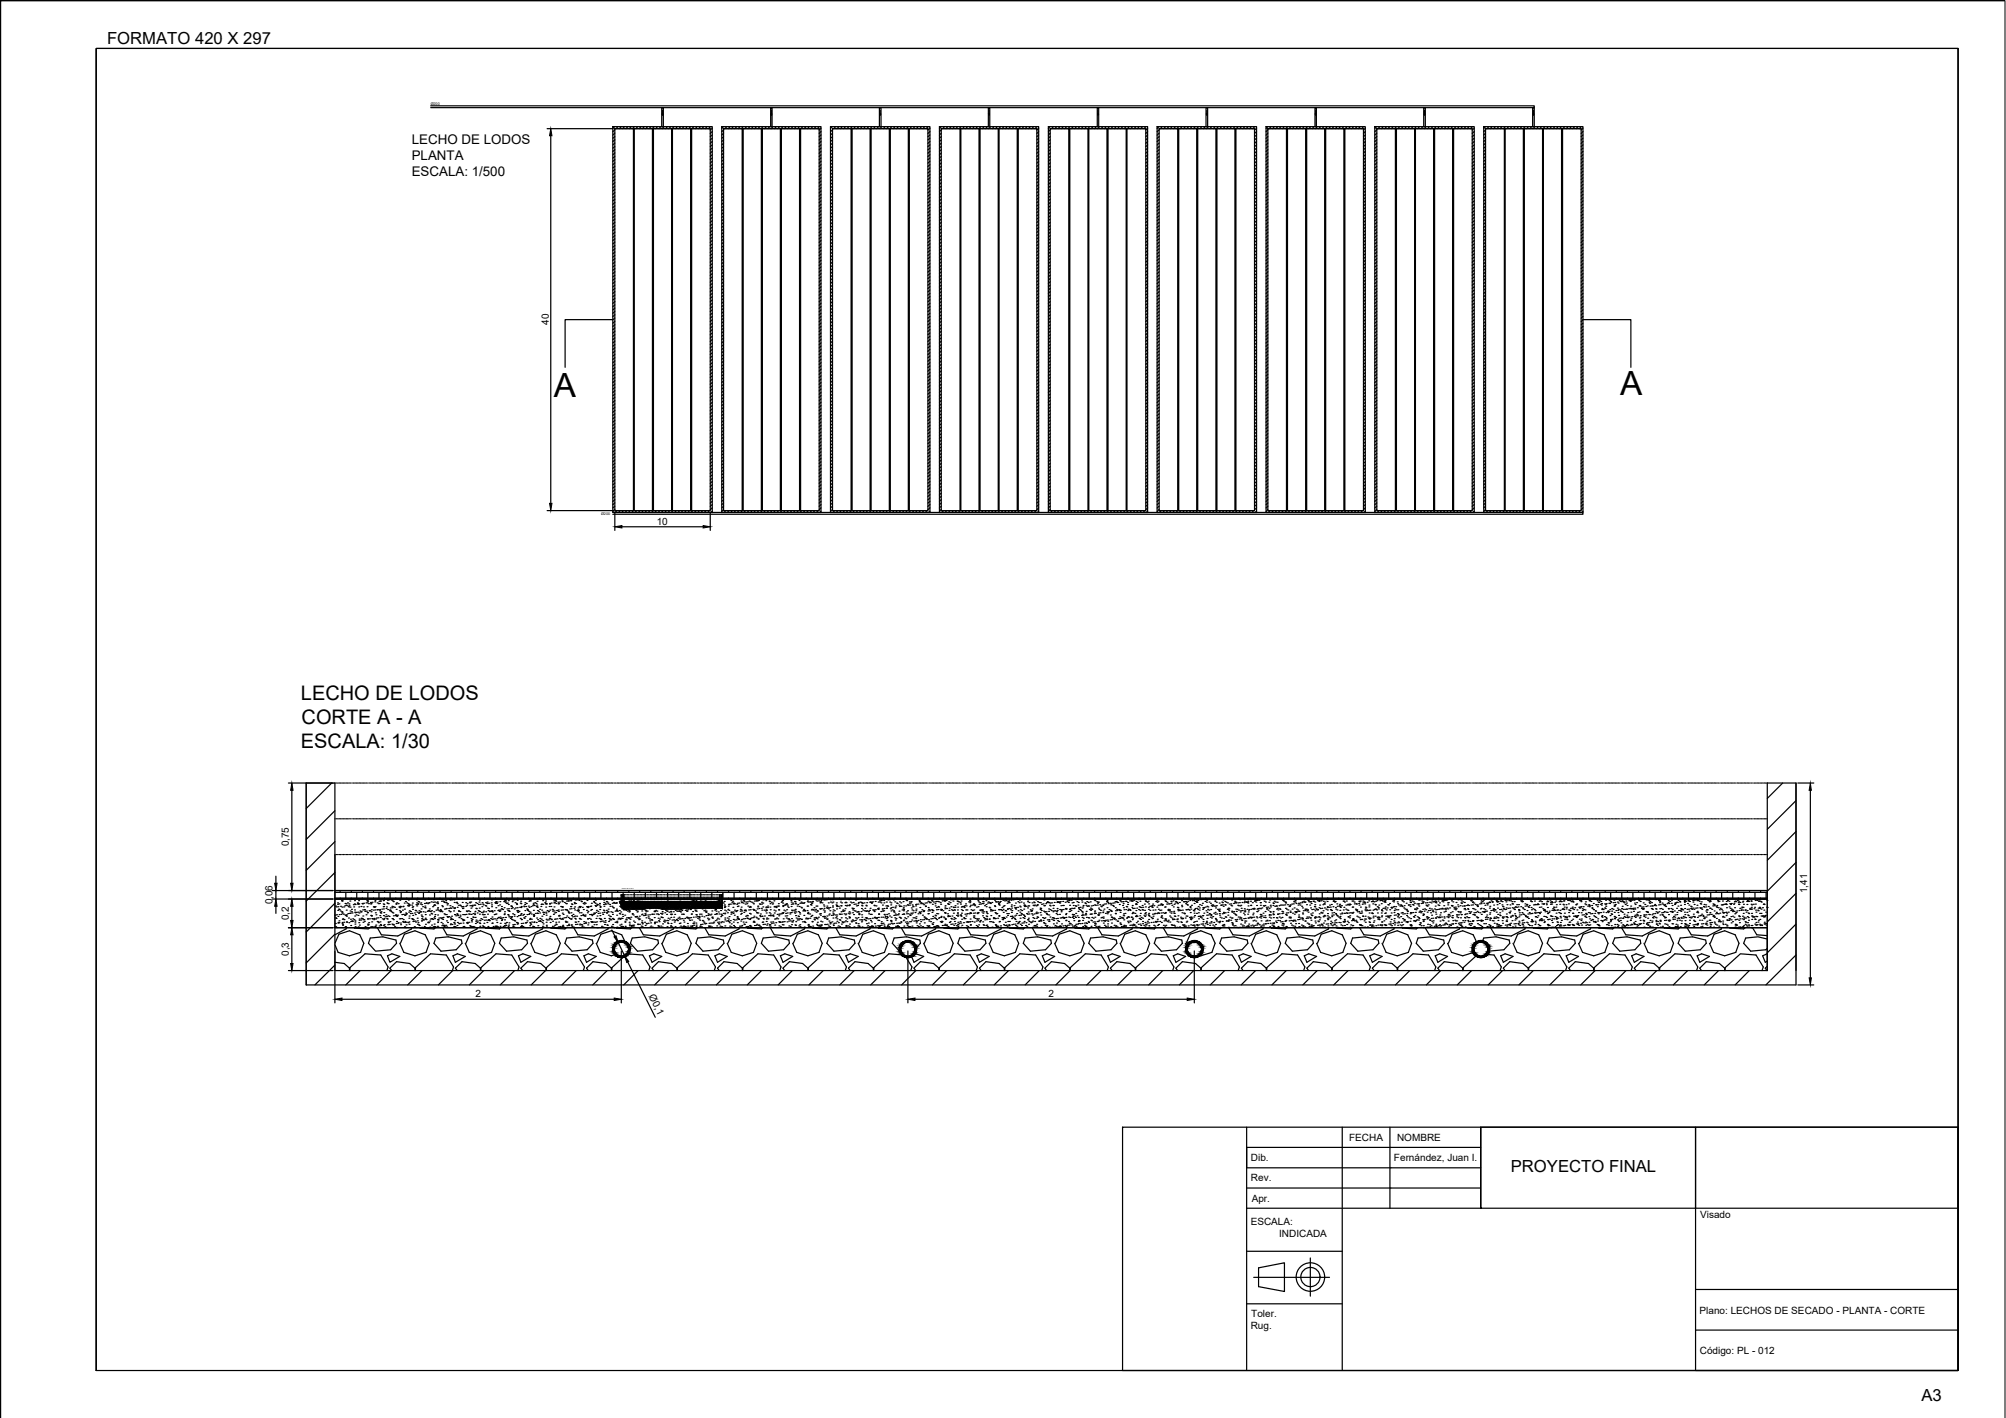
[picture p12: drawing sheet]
<svg xmlns="http://www.w3.org/2000/svg" width="420mm" height="297mm" viewBox="0 0 420 297" stroke-linecap="round" stroke-linejoin="round" font-family="sans-serif">
<defs><g id="words">
<g font-size="7">
<text x="116" y="83.1">A</text>
<text x="339.3" y="82.8">A</text>
</g>
<g font-size="4.2">
<text x="63" y="146.6">LECHO DE LODOS</text>
<text x="63.2" y="151.7">CORTE A - A</text>
<text x="63" y="156.7">ESCALA: 1/30</text>
</g>
<g font-size="3.5">
<text x="22.4" y="9.2">FORMATO 420 X 297</text>
<text x="316.4" y="245.5">PROYECTO FINAL</text>
<text x="402.5" y="293.4">A3</text>
</g>
<g font-size="2.8">
<text x="86.2" y="33.6">PLANTA</text>
<text x="86.3" y="30.3">LECHO DE LODOS</text>
<text x="86.2" y="36.9">ESCALA: 1/500</text>
</g>
<g font-size="2.1">
<text x="115" y="68.1" transform="rotate(-90 115 68.1)">40</text>
<text x="137.5" y="109.9">10</text>
<text x="60.5" y="177.3" transform="rotate(-90 60.5 177.3)">0,75</text>
<text x="57.1" y="189.5" transform="rotate(-90 57.1 189.5)">0,06</text>
<text x="378.5" y="187.1" transform="rotate(-90 378.5 187.1)">1,41</text>
<text x="60.5" y="192.8" transform="rotate(-90 60.5 192.8)">0,2</text>
<text x="60.5" y="200.3" transform="rotate(-90 60.5 200.3)">0,3</text>
<text x="99.6" y="208.9">2</text>
<text x="135.8" y="208.7" transform="rotate(64 135.8 208.7)">Ø0,1</text>
<text x="219.6" y="208.9">2</text>
<text x="282.6" y="239">FECHA</text>
<text x="292.6" y="239">NOMBRE</text>
<text x="262" y="243.2">Dib.</text>
<text x="292" y="243.2">Fernández, Juan I.</text>
<text x="262" y="247.5">Rev.</text>
<text x="262.2" y="251.7">Apr.</text>
<text x="262" y="256.7">ESCALA:</text>
<text x="356.1" y="255.1">Visado</text>
<text x="267.9" y="259.2">INDICADA</text>
<text x="262.1" y="275.9">Toler.</text>
<text x="356" y="275.2">Plano: LECHOS DE SECADO - PLANTA - CORTE</text>
<text x="262" y="278.4">Rug.</text>
<text x="356" y="283.6">Código: PL - 012</text>
</g>
<g font-size=".8">
<text x="90.2" y="22">Ø200</text>
<text x="125.9" y="107.8">Ø200</text>
</g>
<g font-size=".3">
<text x="130.2" y="186.3">LECHO DE LODOS</text>
<text x="130.2" y="186.6">CORTE A - A</text>
<text x="130.2" y="187">ESCALA: 1/30</text>
</g>
</g></defs>
<!-- layer: 0 -->
<g fill="none" stroke="#000" stroke-width=".25">
<path d="M20.2 10.1h389.9v277h-389.9zM419.9 .2h-419.8v296.8M90.2 22.2h231.2v.3h-231.2M114.6 27h13.8M115.4 28.4v77M128.4 26.5h20.8v80.8h-20.8zM128.7 26.5l-.3 .4M128.8 27h20v80h-20zM128.8 27.2l-.4 .4M128.8 27.9l-.4 .4M128.8 28.6l-.4 .4M128.8 29.3l-.4 .4"/>
<path d="M128.8 30l-.4 .4M128.8 30.7l-.4 .4M128.8 31.4l-.4 .3M128.8 32l-.4 .5M128.8 32.8l-.4 .3M128.8 33.4l-.4 .4M128.8 34.1l-.4 .4M128.8 34.8l-.4 .4M128.8 35.5l-.4 .4M128.8 36.2l-.4 .4M128.8 36.9l-.4 .4M128.8 37.6l-.4 .4"/>
<path d="M128.8 38.3l-.4 .4M128.8 39l-.4 .4M128.8 39.7l-.4 .3M128.8 27h20M129.4 26.5l-.4 .5M130.1 26.5l-.4 .5M130.8 26.5l-.4 .5M131.5 26.5l-.4 .5M132.2 26.5l-.4 .5M132.7 27h.1v80h-.1zM132.9 26.5l-.4 .5M133.6 26.5l-.4 .5"/>
<path d="M134.3 26.5l-.4 .5M135 26.5l-.5 .5M135.6 26.5l-.3 .5M136.4 26.5l-.5 .5M136.7 27h.2v80h-.2zM137 26.5l-.4 .5M137.7 26.5l-.4 .5M138.4 26.5l-.4 .5M138.6 22.5h.3v4h-.3zM138.8 23.1v1l-.2-.2M138.9 23.9l-.1 .2M139.1 26.5l-.4 .5"/>
<path d="M139.8 26.5l-.4 .5M140.5 26.5l-.4 .5M140.7 27h.1v80h-.1zM141.2 26.5l-.4 .5M141.9 26.5l-.4 .5M142.6 26.5l-.4 .5M143.3 26.5l-.5 .5M143.9 26.5l-.3 .5M144.7 27h.2v80h-.2zM144.7 26.5l-.5 .5M145.3 26.5l-.4 .5M146 26.5l-.4 .5"/>
<path d="M146.7 26.5l-.4 .5M147.4 26.5l-.4 .5M148.1 26.5l-.4 .5M148.8 26.5l-.4 .5M149.2 26.9l-.4 .3M149.2 27.5l-.4 .5M149.2 28.3l-.4 .3M149.2 28.9l-.4 .4M149.2 29.6l-.4 .4M149.2 30.3l-.4 .4M149.2 31l-.4 .4M149.2 31.7l-.4 .4"/>
<path d="M149.2 32.4l-.4 .4M149.2 33.1l-.4 .4M149.2 33.8l-.4 .4M149.2 34.5l-.4 .4M149.2 35.2l-.4 .3M149.2 35.8l-.4 .5M149.2 36.6l-.4 .3M149.2 37.2l-.4 .4M149.2 37.9l-.4 .4M149.2 38.6l-.4 .4M149.2 39.3l-.4 .4M149.2 40l-.4 .4"/>
<path d="M151.2 26.5h20.8v80.8h-20.8zM151.5 26.5l-.3 .4M151.6 27h20v80h-20zM151.6 27h20M151.6 27.2l-.4 .4M151.6 27.9l-.4 .4M151.6 28.6l-.4 .4M151.6 29.3l-.4 .4M151.6 30l-.4 .4M151.6 30.7l-.4 .4M151.6 31.4l-.4 .3M151.6 32l-.4 .5"/>
<path d="M151.6 32.8l-.4 .3M151.6 33.4l-.4 .4M151.6 34.1l-.4 .4M151.6 34.8l-.4 .4M151.6 35.5l-.4 .4M151.6 36.2l-.4 .4M151.6 36.9l-.4 .4M151.6 37.6l-.4 .4M151.6 38.3l-.4 .4M151.6 39l-.4 .4M151.6 39.7l-.4 .3M152.2 26.5l-.4 .5"/>
<path d="M152.9 26.5l-.4 .5M153.6 26.5l-.4 .5M154.3 26.5l-.4 .5M155 26.5l-.4 .5M155.4 27h.3v80h-.3zM155.7 26.5l-.4 .5M156.4 26.5l-.4 .5M157.1 26.5l-.4 .5M157.7 26.5l-.3 .5M158.5 26.5l-.5 .5M159.1 26.5l-.4 .5M159.5 27h.2v80h-.2z"/>
<path d="M159.8 26.5l-.4 .5M160.5 26.5l-.4 .5M161.2 26.5l-.4 .5M161.4 22.5h.3v4h-.3zM161.6 23.1v1l-.1-.2M161.7 23.9l-.1 .2M161.9 26.5l-.4 .5M162.6 26.5l-.4 .5M163.3 26.5l-.4 .5M163.4 27h.3v80h-.3zM164 26.5l-.4 .5M164.7 26.5l-.4 .5"/>
<path d="M165.4 26.5l-.4 .5M166.1 26.5l-.4 .5M166.8 26.5l-.5 .5M167.4 26.5l-.4 .5M167.5 27h.2v80h-.2zM168.1 26.5l-.4 .5M168.8 26.5l-.4 .5M169.5 26.5l-.4 .5M170.2 26.5l-.4 .5M170.9 26.5l-.4 .5M171.6 26.5l-.4 .5M172 28.3l-.4 .3"/>
<path d="M172 30.3l-.4 .4M172 32.4l-.4 .4M172 34.5l-.4 .4M172 36.6l-.4 .3M172 38.6l-.4 .4M172 26.9l-.4 .3M172 27.5l-.4 .5M172 28.9l-.4 .4M172 29.6l-.4 .4M172 31l-.4 .4M172 31.7l-.4 .4M172 33.1l-.4 .4"/>
<path d="M172 33.8l-.4 .4M172 35.2l-.4 .3M172 35.8l-.4 .5M172 37.2l-.4 .4M172 37.9l-.4 .4M172 39.3l-.4 .4M172 40l-.4 .4M173.9 26.5h20.9v80.8h-20.9zM174.3 26.5l-.4 .4M174.4 27h20v80h-20zM174.4 27.9l-.5 .4M174.4 30l-.5 .4"/>
<path d="M174.4 32l-.5 .5M174.4 34.1l-.5 .4M174.4 36.2l-.5 .4M174.4 38.3l-.5 .4M174.4 27h20M174.4 27.2l-.5 .4M174.4 28.6l-.5 .4M174.4 29.3l-.5 .4M174.4 30.7l-.5 .4M174.4 31.4l-.5 .3M174.4 32.8l-.5 .3M174.4 33.4l-.5 .4"/>
<path d="M174.4 34.8l-.5 .4M174.4 35.5l-.5 .4M174.4 36.9l-.5 .4M174.4 37.6l-.5 .4M174.4 39l-.5 .4M174.4 39.7l-.5 .3M175 26.5l-.4 .5M175.7 26.5l-.4 .5M176.4 26.5l-.4 .5M177.1 26.5l-.4 .5M177.8 26.5l-.4 .5M178.3 27h.2v80h-.2z"/>
<path d="M178.5 26.5l-.4 .5M179.2 26.5l-.4 .5M179.9 26.5l-.4 .5M180.6 26.5l-.4 .5M181.2 26.5l-.4 .5M181.9 26.5l-.4 .5M182.2 27h.3v80h-.3zM182.6 26.5l-.4 .5M183.3 26.5l-.4 .5M184 26.5l-.4 .5M184.2 22.5h.3v4h-.3zM184.4 23.1v1l-.1-.2"/>
<path d="M184.5 23.9l-.1 .2M184.7 26.5l-.4 .5M185.4 26.5l-.4 .5M186.1 26.5l-.4 .5M186.3 27h.2v80h-.2zM186.8 26.5l-.4 .5M187.5 26.5l-.4 .5M188.2 26.5l-.5 .5M188.8 26.5l-.3 .5M189.5 26.5l-.4 .5M190.2 27h.3v80h-.3zM190.2 26.5l-.4 .5"/>
<path d="M190.9 26.5l-.4 .5M191.6 26.5l-.4 .5M192.3 26.5l-.4 .5M193 26.5l-.4 .5M193.7 26.5l-.4 .5M194.4 26.5l-.4 .5M194.8 27.5l-.4 .5M194.8 29.6l-.4 .4M194.8 31.7l-.4 .4M194.8 33.8l-.4 .4M194.8 35.8l-.4 .5M194.8 37.9l-.4 .4"/>
<path d="M194.8 40l-.4 .4M194.8 26.9l-.4 .3M194.8 28.3l-.4 .3M194.8 31l-.4 .4M194.8 28.9l-.4 .4M194.8 30.3l-.4 .4M194.8 32.4l-.4 .4M194.8 33.1l-.4 .4M194.8 34.5l-.4 .4M194.8 35.2l-.4 .3M194.8 36.6l-.4 .3M194.8 37.2l-.4 .4"/>
<path d="M194.8 38.6l-.4 .4M194.8 39.3l-.4 .4M196.8 26.5h20.8v80.8h-20.8zM197.1 27h20.1v80h-20.1zM197.1 27h20.1M197.1 26.5l-.3 .4M197.1 27.2l-.3 .4M197.1 28.6l-.3 .4M197.1 29.3l-.3 .4M197.1 30.7l-.3 .4M197.1 31.4l-.3 .3M197.1 32.8l-.3 .3"/>
<path d="M197.1 33.4l-.3 .4M197.1 34.8l-.3 .4M197.1 35.5l-.3 .4M197.1 36.9l-.3 .4M197.1 37.6l-.3 .4M197.1 39l-.3 .4M197.1 39.7l-.3 .3M197.1 27.9l-.3 .4M197.1 30l-.3 .4M197.1 32l-.3 .5M197.1 34.1l-.3 .4M197.1 36.2l-.3 .4"/>
<path d="M197.1 38.3l-.3 .4M197.8 26.5l-.4 .5M198.5 26.5l-.4 .5M199.2 26.5l-.4 .5M199.9 26.5l-.4 .5M200.6 26.5l-.4 .5M201.1 27h.2v80h-.2zM201.3 26.5l-.4 .5M202 26.5l-.4 .5M202.6 26.5l-.3 .5M203.4 26.5l-.5 .5M204 26.5l-.3 .5"/>
<path d="M204.7 26.5l-.4 .5M205.1 27h.2v80h-.2zM205.4 26.5l-.4 .5M206.1 26.5l-.4 .5M206.8 26.5l-.4 .5M207 22.5h.3v4h-.3zM207.2 23.1v1l-.1-.2M207.3 23.9l-.1 .2M207.5 26.5l-.4 .5M208.2 26.5l-.4 .5M208.9 26.5l-.4 .5M209.1 27h.2v80h-.2z"/>
<path d="M209.6 26.5l-.4 .5M210.3 26.5l-.4 .5M210.9 26.5l-.3 .5M211.7 26.5l-.5 .5M212.3 26.5l-.3 .5M213 26.5l-.4 .5M213.1 27h.2v80h-.2zM213.7 26.5l-.4 .5M214.4 26.5l-.4 .5M215.1 26.5l-.4 .5M215.8 26.5l-.4 .5M216.5 26.5l-.4 .5"/>
<path d="M217.2 26.5l-.4 .5M217.6 28.3l-.4 .3M217.6 30.3l-.4 .4M217.6 32.4l-.4 .4M217.6 34.5l-.4 .4M217.6 36.6l-.4 .3M217.6 26.9l-.4 .3M217.6 28.9l-.4 .4M217.6 31l-.4 .4M217.6 33.1l-.4 .4M217.6 35.2l-.4 .3M217.6 37.2l-.4 .4"/>
<path d="M217.6 38.6l-.4 .4M217.6 39.3l-.4 .4M217.6 27.5l-.4 .5M217.6 29.6l-.4 .4M217.6 31.7l-.4 .4M217.6 33.8l-.4 .4M217.6 35.8l-.4 .5M217.6 37.9l-.4 .4M217.6 40l-.4 .4M219.6 26.5h20.8v80.8h-20.8zM219.9 26.5l-.3 .4M220 27h20v80h-20z"/>
<path d="M220 27h20M220 28.6l-.4 .4M220 30.7l-.4 .4M220 32.8l-.4 .3M220 34.8l-.4 .4M220 36.9l-.4 .4M220 39l-.4 .4M220 27.2l-.4 .4M220 29.3l-.4 .4M220 31.4l-.4 .3M220 33.4l-.4 .4M220 35.5l-.4 .4"/>
<path d="M220 37.6l-.4 .4M220 39.7l-.4 .3M220 27.9l-.4 .4M220 30l-.4 .4M220 32l-.4 .5M220 34.1l-.4 .4M220 36.2l-.4 .4M220 38.3l-.4 .4M220.6 26.5l-.4 .5M221.3 26.5l-.4 .5M222 26.5l-.4 .5M222.7 26.5l-.4 .5"/>
<path d="M223.4 26.5l-.4 .5M223.9 27h.2v80h-.2zM224.1 26.5l-.4 .5M224.8 26.5l-.4 .5M225.5 26.5l-.4 .5M226.1 26.5l-.3 .5M226.9 26.5l-.5 .5M227.5 26.5l-.3 .5M227.9 27h.1v80h-.1zM228.2 26.5l-.4 .5M228.9 26.5l-.4 .5M229.6 26.5l-.4 .5"/>
<path d="M229.8 22.5h.3v4h-.3zM230 23.1v1l-.1-.2M230.1 23.9l-.1 .2M230.3 26.5l-.4 .5M231 26.5l-.4 .5M231.7 26.5l-.4 .5M231.9 27h.2v80h-.2zM232.4 26.5l-.4 .5M233.1 26.5l-.4 .5M233.8 26.5l-.4 .5M234.4 26.5l-.3 .5M235.2 26.5l-.5 .5"/>
<path d="M235.8 26.5l-.3 .5M235.9 27h.2v80h-.2zM236.5 26.5l-.4 .5M237.2 26.5l-.4 .5M237.9 26.5l-.4 .5M238.6 26.5l-.4 .5M239.3 26.5l-.4 .5M240 26.5l-.4 .5M240.4 26.9l-.4 .3M240.4 28.3l-.4 .3M240.4 28.9l-.4 .4M240.4 30.3l-.4 .4"/>
<path d="M240.4 32.4l-.4 .4M240.4 34.5l-.4 .4M240.4 36.6l-.4 .3M240.4 38.6l-.4 .4M240.4 31l-.4 .4M240.4 33.1l-.4 .4M240.4 35.2l-.4 .3M240.4 37.2l-.4 .4M240.4 39.3l-.4 .4M240.4 27.5l-.4 .5M240.4 29.6l-.4 .4M240.4 31.7l-.4 .4"/>
<path d="M240.4 33.8l-.4 .4M240.4 35.8l-.4 .5M240.4 37.9l-.4 .4M240.4 40l-.4 .4M242.4 26.5h20.8v80.8h-20.8zM242.7 26.5l-.3 .4M242.8 27h20v80h-20zM242.8 27h20M242.8 27.9l-.4 .4M242.8 30l-.4 .4M242.8 32l-.4 .5M242.8 34.1l-.4 .4"/>
<path d="M242.8 36.2l-.4 .4M242.8 27.2l-.4 .4M242.8 34.8l-.4 .4M242.8 37.6l-.4 .4M242.8 39l-.4 .4M242.8 38.3l-.4 .4M242.8 28.6l-.4 .4M242.8 29.3l-.4 .4M242.8 30.7l-.4 .4M242.8 31.4l-.4 .3M242.8 32.8l-.4 .3M242.8 33.4l-.4 .4"/>
<path d="M242.8 35.5l-.4 .4M242.8 36.9l-.4 .4M242.8 39.7l-.4 .3M243.4 26.5l-.4 .5M244.1 26.5l-.4 .5M244.8 26.5l-.4 .5M245.5 26.5l-.4 .5M246.2 26.5l-.4 .5M246.7 27h.2v80h-.2zM246.9 26.5l-.4 .5M247.6 26.5l-.4 .5M248.3 26.5l-.4 .5"/>
<path d="M249 26.5l-.5 .5M249.6 26.5l-.3 .5M250.4 26.5l-.5 .5M250.7 27h.2v80h-.2zM251 26.5l-.4 .5M251.7 26.5l-.4 .5M252.4 26.5l-.4 .5M252.6 22.5h.3v4h-.3zM252.8 23.1v1l-.2-.2M252.9 23.9l-.1 .2M253.1 26.5l-.4 .5M253.8 26.5l-.4 .5"/>
<path d="M254.5 26.5l-.4 .5M254.7 27h.2v80h-.2zM255.2 26.5l-.4 .5M255.9 26.5l-.4 .5M256.6 26.5l-.4 .5M257.3 26.5l-.5 .5M257.9 26.5l-.3 .5M258.7 27h.2v80h-.2zM258.7 26.5l-.5 .5M259.3 26.5l-.4 .5M260 26.5l-.4 .5M260.7 26.5l-.4 .5"/>
<path d="M261.4 26.5l-.4 .5M262.1 26.5l-.4 .5M262.8 26.5l-.4 .5M263.2 27.5l-.4 .5M263.2 29.6l-.4 .4M263.2 31.7l-.4 .4M263.2 33.8l-.4 .4M263.2 35.8l-.4 .5M263.2 37.9l-.4 .4M263.2 26.9l-.4 .3M263.2 28.3l-.4 .3M263.2 28.9l-.4 .4"/>
<path d="M263.2 30.3l-.4 .4M263.2 31l-.4 .4M263.2 32.4l-.4 .4M263.2 33.1l-.4 .4M263.2 34.5l-.4 .4M263.2 35.2l-.4 .3M263.2 36.6l-.4 .3M263.2 37.2l-.4 .4M263.2 38.6l-.4 .4M263.2 39.3l-.4 .4M263.2 40l-.4 .4M265.2 26.5h20.8v80.8h-20.8z"/>
<path d="M265.6 27h20v80h-20zM265.6 27h20M265.6 26.5l-.4 .4M265.6 27.2l-.4 .4M265.6 28.6l-.4 .4M265.6 29.3l-.4 .4M265.6 30.7l-.4 .4M265.6 31.4l-.4 .3M265.6 32.8l-.4 .3M265.6 33.4l-.4 .4M265.6 34.8l-.4 .4M265.6 35.5l-.4 .4"/>
<path d="M265.6 36.9l-.4 .4M265.6 37.6l-.4 .4M265.6 39l-.4 .4M265.6 39.7l-.4 .3M265.6 27.9l-.4 .4M265.6 30l-.4 .4M265.6 32l-.4 .5M265.6 34.1l-.4 .4M265.6 36.2l-.4 .4M265.6 38.3l-.4 .4M266.2 26.5l-.4 .5M266.9 26.5l-.4 .5"/>
<path d="M267.6 26.5l-.4 .5M268.3 26.5l-.4 .5M269 26.5l-.4 .5M269.5 27h.2v80h-.2zM269.7 26.5l-.4 .5M270.4 26.5l-.4 .5M271.1 26.5l-.4 .5M271.8 26.5l-.4 .5M272.5 26.5l-.5 .5M273.1 26.5l-.3 .5M273.5 27h.2v80h-.2zM273.9 26.5l-.5 .5"/>
<path d="M274.5 26.5l-.4 .5M275.2 26.5l-.4 .5M275.4 22.5h.3v4h-.3zM275.6 23.1v1l-.1-.2M275.7 23.9l-.1 .2M275.9 26.5l-.4 .5M276.6 26.5l-.4 .5M277.3 26.5l-.4 .5M277.5 27h.2v80h-.2zM278 26.5l-.4 .5M278.7 26.5l-.4 .5M279.4 26.5l-.4 .5"/>
<path d="M280.1 26.5l-.4 .5M280.8 26.5l-.5 .5M281.4 26.5l-.3 .5M281.5 27h.2v80h-.2zM282.2 26.5l-.5 .5M282.8 26.5l-.4 .5M283.5 26.5l-.4 .5M284.2 26.5l-.4 .5M284.9 26.5l-.4 .5M285.6 26.5l-.4 .5M286 26.9l-.4 .3M286 28.3l-.4 .3"/>
<path d="M286 28.9l-.4 .4M286 30.3l-.4 .4M286 31l-.4 .4M286 32.4l-.4 .4M286 33.1l-.4 .4M286 34.5l-.4 .4M286 35.2l-.4 .3M286 36.6l-.4 .3M286 37.2l-.4 .4M286 38.6l-.4 .4M286 39.3l-.4 .4M286 27.5l-.4 .5"/>
<path d="M286 29.6l-.4 .4M286 31.7l-.4 .4M286 33.8l-.4 .4M286 35.8l-.4 .5M286 37.9l-.4 .4M286 40l-.4 .4M288 26.5h20.8v80.8h-20.8zM288.3 26.5l-.3 .4M288.4 27h20v80h-20zM288.4 27h20M288.4 27.2l-.4 .4M288.4 27.9l-.4 .4"/>
<path d="M288.4 28.6l-.4 .4M288.4 29.3l-.4 .4M288.4 30l-.4 .4M288.4 30.7l-.4 .4M288.4 31.4l-.4 .3M288.4 32l-.4 .5M288.4 32.8l-.4 .3M288.4 33.4l-.4 .4M288.4 34.1l-.4 .4M288.4 34.8l-.4 .4M288.4 35.5l-.4 .4M288.4 36.2l-.4 .4"/>
<path d="M288.4 36.9l-.4 .4M288.4 37.6l-.4 .4M288.4 38.3l-.4 .4M288.4 39l-.4 .4M288.4 39.7l-.4 .3M289 26.5l-.4 .5M289.7 26.5l-.4 .5M290.4 26.5l-.4 .5M291.1 26.5l-.4 .5M291.8 26.5l-.4 .5M292.3 27h.2v80h-.2zM292.5 26.5l-.4 .5"/>
<path d="M293.2 26.5l-.4 .5M293.9 26.5l-.4 .5M294.6 26.5l-.4 .5M295.2 26.5l-.3 .5M296 26.5l-.5 .5M296.3 27h.2v80h-.2zM296.6 26.5l-.4 .5M297.3 26.5l-.4 .5M298 26.5l-.4 .5M298.2 22.5h.3v4h-.3zM298.4 23.1v1l-.1-.2M298.5 23.9l-.1 .2"/>
<path d="M298.7 26.5l-.4 .5M299.4 26.5l-.4 .5M300.1 26.5l-.4 .5M300.3 27h.2v80h-.2zM300.8 26.5l-.4 .5M301.5 26.5l-.4 .5M302.2 26.5l-.4 .5M302.9 26.5l-.4 .5M303.5 26.5l-.4 .5M304.2 27h.3v80h-.3zM304.2 26.5l-.4 .5M304.9 26.5l-.4 .5"/>
<path d="M305.6 26.5l-.4 .5M306.3 26.5l-.4 .5M307 26.5l-.4 .5M307.7 26.5l-.4 .5M308.4 26.5l-.4 .5M308.8 40l-.4 .4M308.8 27.5l-.4 .5M308.8 29.6l-.4 .4M308.8 31.7l-.4 .4M308.8 33.8l-.4 .4M308.8 35.8l-.4 .5M308.8 37.9l-.4 .4"/>
<path d="M308.8 26.9l-.4 .3M308.8 28.3l-.4 .3M308.8 28.9l-.4 .4M308.8 30.3l-.4 .4M308.8 31l-.4 .4M308.8 32.4l-.4 .4M308.8 33.1l-.4 .4M308.8 34.5l-.4 .4M308.8 37.2l-.4 .4M308.8 35.2l-.4 .3M308.8 36.6l-.4 .3M308.8 38.6l-.4 .4"/>
<path d="M308.8 39.3l-.4 .4M310.8 26.5h20.8v80.8h-20.8zM311.1 27h20.1v80h-20.1zM311.1 27h20.1M311.1 26.5l-.3 .4M311.1 27.2l-.3 .4M311.1 28.6l-.3 .4M311.1 29.3l-.3 .4M311.1 30.7l-.3 .4M311.1 31.4l-.3 .3M311.1 32.8l-.3 .3M311.1 33.4l-.3 .4"/>
<path d="M311.1 34.8l-.3 .4M311.1 35.5l-.3 .4M311.1 36.9l-.3 .4M311.1 37.6l-.3 .4M311.1 39l-.3 .4M311.1 39.7l-.3 .3M311.1 27.9l-.3 .4M311.1 30l-.3 .4M311.1 32l-.3 .5M311.1 34.1l-.3 .4M311.1 36.2l-.3 .4M311.1 38.3l-.3 .4"/>
<path d="M311.8 26.5l-.4 .5M312.5 26.5l-.4 .5M313.2 26.5l-.4 .5M313.9 26.5l-.4 .5M314.6 26.5l-.4 .5M315.1 27h.2v80h-.2zM315.3 26.5l-.4 .5M316 26.5l-.4 .5M316.7 26.5l-.4 .5M317.4 26.5l-.5 .5M318.1 26.5l-.4 .5M318.7 26.5l-.4 .5"/>
<path d="M319.1 27h.2v80h-.2zM319.4 26.5l-.4 .5M320.1 26.5l-.4 .5M320.8 26.5l-.4 .5M321 22.5h.4v4h-.4zM321.2 23.1v1l-.1-.2M321.3 23.9l-.1 .2M321.5 26.5l-.4 .5M322.2 26.5l-.4 .5M322.9 26.5l-.4 .5M323.1 27h.2v80h-.2zM323.6 26.5l-.4 .5"/>
<path d="M324.3 26.5l-.4 .5M325 26.5l-.4 .5M325.7 26.5l-.5 .5M326.3 26.5l-.3 .5M327 26.5l-.4 .5M327.1 27h.2v80h-.2zM327.7 26.5l-.4 .5M328.4 26.5l-.4 .5M329.1 26.5l-.4 .5M329.8 26.5l-.4 .5M330.5 26.5l-.4 .5M331.2 26.5l-.4 .5"/>
<path d="M331.6 28.3l-.4 .3M331.6 30.3l-.4 .4M331.6 32.4l-.4 .4M331.6 34.5l-.4 .4M331.6 36.6l-.4 .3M331.6 26.9l-.4 .3M331.6 28.9l-.4 .4M331.6 31l-.4 .4M331.6 33.1l-.4 .4M331.6 35.2l-.4 .3M331.6 37.2l-.4 .4M331.6 38.6l-.4 .4"/>
<path d="M331.6 39.3l-.4 .4M331.6 27.5l-.4 .5M331.6 29.6l-.4 .4M331.6 31.7l-.4 .4M331.6 33.8l-.4 .4M331.6 35.8l-.4 .5M331.6 37.9l-.4 .4M331.6 40l-.4 .4M128.8 40.3l-.4 .5M128.8 41l-.4 .4M128.8 41.7l-.4 .4M128.8 42.4l-.4 .4"/>
<path d="M128.8 43.1l-.4 .4M128.8 43.8l-.4 .4M128.8 44.5l-.4 .4M128.8 45.2l-.4 .4M128.8 45.9l-.4 .4M128.8 46.6l-.4 .4M128.8 47.3l-.4 .4M128.8 47.9l-.4 .4M128.8 48.6l-.4 .5M128.8 49.3l-.4 .4M128.8 50l-.4 .4M128.8 50.7l-.4 .4"/>
<path d="M128.8 51.4l-.4 .4M128.8 52.1l-.4 .4M128.8 52.8l-.4 .4M128.8 53.5l-.4 .4M128.8 54.2l-.4 .4M128.8 54.8l-.4 .5M128.8 55.6l-.4 .4M128.8 56.2l-.4 .4M128.8 56.9l-.4 .4M128.8 57.6l-.4 .4M128.8 58.3l-.4 .4M128.8 59l-.4 .4"/>
<path d="M128.8 59.7l-.4 .4M149.2 40.7l-.4 .4M149.2 41.4l-.4 .4M149.2 42.1l-.4 .4M149.2 42.8l-.4 .4M149.2 45.5l-.4 .4M149.2 43.5l-.4 .3M149.2 44.1l-.4 .5M149.2 44.9l-.4 .3M149.2 46.2l-.4 .4M149.2 46.9l-.4 .4M149.2 47.6l-.4 .4"/>
<path d="M149.2 48.3l-.4 .4M149.2 49l-.4 .4M149.2 49.7l-.4 .4M149.2 50.4l-.4 .4M149.2 51.1l-.4 .4M149.2 51.8l-.4 .3M149.2 52.4l-.4 .5M149.2 53.2l-.4 .3M149.2 53.8l-.4 .4M149.2 54.5l-.4 .4M149.2 55.2l-.4 .4M149.2 55.9l-.4 .4"/>
<path d="M149.2 56.6l-.4 .4M149.2 57.3l-.4 .4M149.2 58l-.4 .4M149.2 58.7l-.4 .4M149.2 59.4l-.4 .4M151.6 40.3l-.4 .5M151.6 41l-.4 .4M151.6 41.7l-.4 .4M151.6 42.4l-.4 .4M151.6 43.1l-.4 .4M151.6 43.8l-.4 .4M151.6 44.5l-.4 .4"/>
<path d="M151.6 45.2l-.4 .4M151.6 45.9l-.4 .4M151.6 46.6l-.4 .4M151.6 47.3l-.4 .4M151.6 47.9l-.4 .4M151.6 48.6l-.4 .5M151.6 49.3l-.4 .4M151.6 50l-.4 .4M151.6 50.7l-.4 .4M151.6 51.4l-.4 .4M151.6 52.1l-.4 .4M151.6 52.8l-.4 .4"/>
<path d="M151.6 53.5l-.4 .4M151.6 54.2l-.4 .4M151.6 54.8l-.4 .5M151.6 55.6l-.4 .4M151.6 56.2l-.4 .4M151.6 56.9l-.4 .4M151.6 57.6l-.4 .4M151.6 58.3l-.4 .4M151.6 59l-.4 .4M151.6 59.7l-.4 .4M172 40.7l-.4 .4M172 42.8l-.4 .4"/>
<path d="M172 44.9l-.4 .3M172 46.9l-.4 .4M172 49l-.4 .4M172 51.1l-.4 .4M172 53.2l-.4 .3M172 55.2l-.4 .4M172 57.3l-.4 .4M172 59.4l-.4 .4M172 41.4l-.4 .4M172 42.1l-.4 .4M172 43.5l-.4 .3M172 44.1l-.4 .5"/>
<path d="M172 45.5l-.4 .4M172 46.2l-.4 .4M172 47.6l-.4 .4M172 48.3l-.4 .4M172 49.7l-.4 .4M172 50.4l-.4 .4M172 51.8l-.4 .3M172 52.4l-.4 .5M172 53.8l-.4 .4M172 54.5l-.4 .4M172 55.9l-.4 .4M172 56.6l-.4 .4"/>
<path d="M172 58l-.4 .4M172 58.7l-.4 .4M174.4 40.3l-.5 .5M174.4 42.4l-.5 .4M174.4 44.5l-.5 .4M174.4 46.6l-.5 .4M174.4 48.6l-.5 .5M174.4 50.7l-.5 .4M174.4 52.8l-.5 .4M174.4 54.8l-.5 .5M174.4 56.9l-.5 .4M174.4 59l-.5 .4"/>
<path d="M174.4 41l-.5 .4M174.4 41.7l-.5 .4M174.4 43.1l-.5 .4M174.4 43.8l-.5 .4M174.4 45.2l-.5 .4M174.4 45.9l-.5 .4M174.4 47.3l-.5 .4M174.4 47.9l-.5 .4M174.4 49.3l-.5 .4M174.4 50l-.5 .4M174.4 51.4l-.5 .4M174.4 52.1l-.5 .4"/>
<path d="M174.4 53.5l-.5 .4M174.4 54.2l-.5 .4M174.4 55.6l-.5 .4M174.4 56.2l-.5 .4M174.4 57.6l-.5 .4M174.4 58.3l-.5 .4M174.4 59.7l-.5 .4M194.8 42.1l-.4 .4M194.8 44.1l-.4 .5M194.8 46.2l-.4 .4M194.8 48.3l-.4 .4M194.8 50.4l-.4 .4"/>
<path d="M194.8 52.4l-.4 .5M194.8 54.5l-.4 .4M194.8 56.6l-.4 .4M194.8 58.7l-.4 .4M194.8 40.7l-.4 .4M194.8 41.4l-.4 .4M194.8 42.8l-.4 .4M194.8 45.5l-.4 .4M194.8 43.5l-.4 .3M194.8 44.9l-.4 .3M194.8 46.9l-.4 .4M194.8 47.6l-.4 .4"/>
<path d="M194.8 49l-.4 .4M194.8 49.7l-.4 .4M194.8 51.1l-.4 .4M194.8 51.8l-.4 .3M194.8 53.2l-.4 .3M194.8 53.8l-.4 .4M194.8 55.2l-.4 .4M194.8 55.9l-.4 .4M194.8 57.3l-.4 .4M194.8 58l-.4 .4M194.8 59.4l-.4 .4M197.1 41l-.3 .4"/>
<path d="M197.1 41.7l-.3 .4M197.1 43.1l-.3 .4M197.1 43.8l-.3 .4M197.1 45.2l-.3 .4M197.1 45.9l-.3 .4M197.1 47.3l-.3 .4M197.1 49.3l-.3 .4M197.1 51.4l-.3 .4M197.1 53.5l-.3 .4M197.1 55.6l-.3 .4M197.1 57.6l-.3 .4M197.1 59.7l-.3 .4"/>
<path d="M197.1 40.3l-.3 .5M197.1 42.4l-.3 .4M197.1 44.5l-.3 .4M197.1 46.6l-.3 .4M197.1 47.9l-.3 .4M197.1 48.6l-.3 .5M197.1 50l-.3 .4M197.1 50.7l-.3 .4M197.1 52.1l-.3 .4M197.1 52.8l-.3 .4M197.1 54.2l-.3 .4M197.1 54.8l-.3 .5"/>
<path d="M197.1 56.2l-.3 .4M197.1 56.9l-.3 .4M197.1 58.3l-.3 .4M197.1 59l-.3 .4M217.6 40.7l-.4 .4M217.6 41.4l-.4 .4M217.6 42.8l-.4 .4M217.6 43.5l-.4 .3M217.6 44.9l-.4 .3M217.6 45.5l-.4 .4M217.6 46.9l-.4 .4M217.6 47.6l-.4 .4"/>
<path d="M217.6 49l-.4 .4M217.6 49.7l-.4 .4M217.6 51.1l-.4 .4M217.6 51.8l-.4 .3M217.6 53.2l-.4 .3M217.6 55.2l-.4 .4M217.6 57.3l-.4 .4M217.6 59.4l-.4 .4M217.6 42.1l-.4 .4M217.6 44.1l-.4 .5M217.6 46.2l-.4 .4M217.6 48.3l-.4 .4"/>
<path d="M217.6 50.4l-.4 .4M217.6 52.4l-.4 .5M217.6 53.8l-.4 .4M217.6 54.5l-.4 .4M217.6 55.9l-.4 .4M217.6 56.6l-.4 .4M217.6 58l-.4 .4M217.6 58.7l-.4 .4M220 41l-.4 .4M220 43.1l-.4 .4M220 45.2l-.4 .4M220 47.3l-.4 .4"/>
<path d="M220 49.3l-.4 .4M220 41.7l-.4 .4M220 43.8l-.4 .4M220 45.9l-.4 .4M220 47.9l-.4 .4M220 50l-.4 .4M220 51.4l-.4 .4M220 52.1l-.4 .4M220 53.5l-.4 .4M220 54.2l-.4 .4M220 55.6l-.4 .4M220 56.2l-.4 .4"/>
<path d="M220 57.6l-.4 .4M220 58.3l-.4 .4M220 59.7l-.4 .4M220 40.3l-.4 .5M220 42.4l-.4 .4M220 44.5l-.4 .4M220 46.6l-.4 .4M220 48.6l-.4 .5M220 50.7l-.4 .4M220 52.8l-.4 .4M220 54.8l-.4 .5M220 56.9l-.4 .4"/>
<path d="M220 59l-.4 .4M240.4 40.7l-.4 .4M240.4 41.4l-.4 .4M240.4 42.8l-.4 .4M240.4 43.5l-.4 .3M240.4 44.9l-.4 .3M240.4 45.5l-.4 .4M240.4 42.1l-.4 .4M240.4 46.9l-.4 .4M240.4 47.6l-.4 .4M240.4 49l-.4 .4M240.4 49.7l-.4 .4"/>
<path d="M240.4 46.2l-.4 .4M240.4 51.1l-.4 .4M240.4 51.8l-.4 .3M240.4 53.2l-.4 .3M240.4 53.8l-.4 .4M240.4 50.4l-.4 .4M240.4 55.2l-.4 .4M240.4 55.9l-.4 .4M240.4 57.3l-.4 .4M240.4 58l-.4 .4M240.4 54.5l-.4 .4M240.4 59.4l-.4 .4"/>
<path d="M240.4 58.7l-.4 .4M240.4 44.1l-.4 .5M240.4 48.3l-.4 .4M240.4 52.4l-.4 .5M240.4 56.6l-.4 .4M242.8 41.7l-.4 .4M242.8 45.2l-.4 .4M242.8 49.3l-.4 .4M242.8 52.1l-.4 .4M242.8 56.2l-.4 .4M242.8 59.7l-.4 .4M242.8 40.3l-.4 .5"/>
<path d="M242.8 42.4l-.4 .4M242.8 44.5l-.4 .4M242.8 46.6l-.4 .4M242.8 48.6l-.4 .5M242.8 50.7l-.4 .4M242.8 52.8l-.4 .4M242.8 54.8l-.4 .5M242.8 56.9l-.4 .4M242.8 59l-.4 .4M242.8 41l-.4 .4M242.8 43.1l-.4 .4M242.8 43.8l-.4 .4"/>
<path d="M242.8 45.9l-.4 .4M242.8 47.3l-.4 .4M242.8 47.9l-.4 .4M242.8 50l-.4 .4M242.8 51.4l-.4 .4M242.8 53.5l-.4 .4M242.8 54.2l-.4 .4M242.8 55.6l-.4 .4M242.8 57.6l-.4 .4M242.8 58.3l-.4 .4M263.2 50.4l-.4 .4M263.2 52.4l-.4 .5"/>
<path d="M263.2 54.5l-.4 .4M263.2 56.6l-.4 .4M263.2 58.7l-.4 .4M263.2 40.7l-.4 .4M263.2 41.4l-.4 .4M263.2 42.1l-.4 .4M263.2 42.8l-.4 .4M263.2 43.5l-.4 .3M263.2 44.1l-.4 .5M263.2 44.9l-.4 .3M263.2 45.5l-.4 .4M263.2 46.2l-.4 .4"/>
<path d="M263.2 46.9l-.4 .4M263.2 47.6l-.4 .4M263.2 48.3l-.4 .4M263.2 49l-.4 .4M263.2 51.8l-.4 .3M263.2 49.7l-.4 .4M263.2 51.1l-.4 .4M263.2 53.2l-.4 .3M263.2 53.8l-.4 .4M263.2 55.2l-.4 .4M263.2 55.9l-.4 .4M263.2 57.3l-.4 .4"/>
<path d="M263.2 58l-.4 .4M263.2 59.4l-.4 .4M265.6 41l-.4 .4M265.6 43.1l-.4 .4M265.6 45.2l-.4 .4M265.6 47.3l-.4 .4M265.6 49.3l-.4 .4M265.6 51.4l-.4 .4M265.6 53.5l-.4 .4M265.6 55.6l-.4 .4M265.6 57.6l-.4 .4M265.6 41.7l-.4 .4"/>
<path d="M265.6 43.8l-.4 .4M265.6 45.9l-.4 .4M265.6 59.7l-.4 .4M265.6 40.3l-.4 .5M265.6 42.4l-.4 .4M265.6 44.5l-.4 .4M265.6 46.6l-.4 .4M265.6 47.9l-.4 .4M265.6 48.6l-.4 .5M265.6 50l-.4 .4M265.6 50.7l-.4 .4M265.6 52.1l-.4 .4"/>
<path d="M265.6 52.8l-.4 .4M265.6 54.2l-.4 .4M265.6 54.8l-.4 .5M265.6 56.2l-.4 .4M265.6 56.9l-.4 .4M265.6 58.3l-.4 .4M265.6 59l-.4 .4M286 40.7l-.4 .4M286 41.4l-.4 .4M286 42.8l-.4 .4M286 43.5l-.4 .3M286 44.9l-.4 .3"/>
<path d="M286 45.5l-.4 .4M286 46.9l-.4 .4M286 47.6l-.4 .4M286 49l-.4 .4M286 49.7l-.4 .4M286 51.1l-.4 .4M286 51.8l-.4 .3M286 53.2l-.4 .3M286 55.2l-.4 .4M286 57.3l-.4 .4M286 59.4l-.4 .4M286 42.1l-.4 .4"/>
<path d="M286 44.1l-.4 .5M286 46.2l-.4 .4M286 48.3l-.4 .4M286 50.4l-.4 .4M286 52.4l-.4 .5M286 53.8l-.4 .4M286 54.5l-.4 .4M286 55.9l-.4 .4M286 56.6l-.4 .4M286 58l-.4 .4M286 58.7l-.4 .4M288.4 48.6l-.4 .5"/>
<path d="M288.4 50.7l-.4 .4M288.4 52.8l-.4 .4M288.4 54.8l-.4 .5M288.4 56.9l-.4 .4M288.4 59l-.4 .4M288.4 40.3l-.4 .5M288.4 41l-.4 .4M288.4 41.7l-.4 .4M288.4 42.4l-.4 .4M288.4 43.1l-.4 .4M288.4 43.8l-.4 .4M288.4 44.5l-.4 .4"/>
<path d="M288.4 45.2l-.4 .4M288.4 45.9l-.4 .4M288.4 46.6l-.4 .4M288.4 47.3l-.4 .4M288.4 47.9l-.4 .4M288.4 49.3l-.4 .4M288.4 50l-.4 .4M288.4 51.4l-.4 .4M288.4 52.1l-.4 .4M288.4 53.5l-.4 .4M288.4 54.2l-.4 .4M288.4 55.6l-.4 .4"/>
<path d="M288.4 56.2l-.4 .4M288.4 57.6l-.4 .4M288.4 58.3l-.4 .4M288.4 59.7l-.4 .4M308.8 42.1l-.4 .4M308.8 44.1l-.4 .5M308.8 46.2l-.4 .4M308.8 48.3l-.4 .4M308.8 50.4l-.4 .4M308.8 52.4l-.4 .5M308.8 54.5l-.4 .4M308.8 56.6l-.4 .4"/>
<path d="M308.8 58.7l-.4 .4M308.8 40.7l-.4 .4M308.8 41.4l-.4 .4M308.8 42.8l-.4 .4M308.8 43.5l-.4 .3M308.8 44.9l-.4 .3M308.8 45.5l-.4 .4M308.8 46.9l-.4 .4M308.8 47.6l-.4 .4M308.8 49l-.4 .4M308.8 51.8l-.4 .3M308.8 49.7l-.4 .4"/>
<path d="M308.8 51.1l-.4 .4M308.8 53.2l-.4 .3M308.8 53.8l-.4 .4M308.8 55.2l-.4 .4M308.8 55.9l-.4 .4M308.8 57.3l-.4 .4M308.8 58l-.4 .4M308.8 59.4l-.4 .4M311.1 41l-.3 .4M311.1 41.7l-.3 .4M311.1 43.1l-.3 .4M311.1 43.8l-.3 .4"/>
<path d="M311.1 45.2l-.3 .4M311.1 45.9l-.3 .4M311.1 47.3l-.3 .4M311.1 47.9l-.3 .4M311.1 49.3l-.3 .4M311.1 50l-.3 .4M311.1 51.4l-.3 .4M311.1 52.1l-.3 .4M311.1 53.5l-.3 .4M311.1 54.2l-.3 .4M311.1 55.6l-.3 .4M311.1 56.2l-.3 .4"/>
<path d="M311.1 57.6l-.3 .4M311.1 58.3l-.3 .4M311.1 59.7l-.3 .4M311.1 40.3l-.3 .5M311.1 42.4l-.3 .4M311.1 44.5l-.3 .4M311.1 46.6l-.3 .4M311.1 48.6l-.3 .5M311.1 50.7l-.3 .4M311.1 52.8l-.3 .4M311.1 54.8l-.3 .5M311.1 56.9l-.3 .4"/>
<path d="M311.1 59l-.3 .4M331.6 40.7l-.4 .4M331.6 41.4l-.4 .4M331.6 42.8l-.4 .4M331.6 43.5l-.4 .3M331.6 44.9l-.4 .3M331.6 45.5l-.4 .4M331.6 46.9l-.4 .4M331.6 47.6l-.4 .4M331.6 49l-.4 .4M331.6 49.7l-.4 .4M331.6 51.1l-.4 .4"/>
<path d="M331.6 51.8l-.4 .3M331.6 53.2l-.4 .3M331.6 53.8l-.4 .4M331.6 55.2l-.4 .4M331.6 55.9l-.4 .4M331.6 57.3l-.4 .4M331.6 58l-.4 .4M331.6 59.4l-.4 .4M331.6 42.1l-.4 .4M331.6 44.1l-.4 .5M331.6 46.2l-.4 .4M331.6 48.3l-.4 .4"/>
<path d="M331.6 50.4l-.4 .4M331.6 52.4l-.4 .5M331.6 54.5l-.4 .4M331.6 56.6l-.4 .4M331.6 58.7l-.4 .4M128.4 67h-10v9.9M128.8 60.4l-.4 .4M128.8 61.1l-.4 .4M128.8 61.8l-.4 .4M128.8 62.5l-.4 .4M128.8 63.1l-.4 .5M128.8 63.9l-.4 .3"/>
<path d="M128.8 64.5l-.4 .4M128.8 65.2l-.4 .4M128.8 65.9l-.4 .4M128.8 66.6l-.4 .4M128.8 67.3l-.4 .4M128.8 68l-.4 .4M128.8 68.7l-.4 .4M128.8 69.4l-.4 .4M128.8 70.1l-.4 .4M128.8 70.8l-.4 .3M128.8 71.4l-.4 .5M128.8 72.2l-.4 .3"/>
<path d="M128.8 72.8l-.4 .4M128.8 73.5l-.4 .4M128.8 74.2l-.4 .4M128.8 74.9l-.4 .4M128.8 75.6l-.4 .4M128.8 76.3l-.4 .4M128.8 77l-.4 .4M128.8 77.7l-.4 .4M128.8 78.4l-.4 .4M128.8 79.1l-.4 .3M128.8 79.7l-.4 .5M149.2 60.1l-.4 .3"/>
<path d="M149.2 60.7l-.4 .5M149.2 61.5l-.4 .3M149.2 62.1l-.4 .4M149.2 62.8l-.4 .4M149.2 63.5l-.4 .4M149.2 64.2l-.4 .4M149.2 64.9l-.4 .4M149.2 65.6l-.4 .4M149.2 66.3l-.4 .4M149.2 67l-.4 .4M149.2 67.7l-.4 .4M149.2 68.4l-.4 .3"/>
<path d="M149.2 69l-.4 .5M149.2 69.8l-.4 .3M149.2 70.4l-.4 .4M149.2 71.1l-.4 .4M149.2 71.8l-.4 .4M149.2 74.6l-.4 .4M149.2 72.5l-.4 .4M149.2 73.2l-.4 .4M149.2 73.9l-.4 .4M149.2 75.3l-.4 .4M149.2 76l-.4 .4M149.2 76.7l-.4 .3"/>
<path d="M149.2 77.3l-.4 .5M149.2 78l-.4 .4M149.2 78.7l-.4 .4M149.2 79.4l-.4 .4M151.6 60.4l-.4 .4M151.6 61.1l-.4 .4M151.6 61.8l-.4 .4M151.6 62.5l-.4 .4M151.6 63.1l-.4 .5M151.6 63.9l-.4 .3M151.6 64.5l-.4 .4M151.6 65.2l-.4 .4"/>
<path d="M151.6 65.9l-.4 .4M151.6 66.6l-.4 .4M151.6 67.3l-.4 .4M151.6 68l-.4 .4M151.6 68.7l-.4 .4M151.6 69.4l-.4 .4M151.6 70.1l-.4 .4M151.6 70.8l-.4 .3M151.6 71.4l-.4 .5M151.6 72.2l-.4 .3M151.6 72.8l-.4 .4M151.6 73.5l-.4 .4"/>
<path d="M151.6 74.2l-.4 .4M151.6 74.9l-.4 .4M151.6 75.6l-.4 .4M151.6 76.3l-.4 .4M151.6 77l-.4 .4M151.6 77.7l-.4 .4M151.6 78.4l-.4 .4M151.6 79.1l-.4 .3M151.6 79.7l-.4 .5M172 61.5l-.4 .3M172 63.5l-.4 .4M172 65.6l-.4 .4"/>
<path d="M172 67.7l-.4 .4M172 69.8l-.4 .3M172 71.8l-.4 .4M172 73.9l-.4 .4M172 76l-.4 .4M172 78l-.4 .4M172 60.1l-.4 .3M172 60.7l-.4 .5M172 62.1l-.4 .4M172 62.8l-.4 .4M172 64.2l-.4 .4M172 64.9l-.4 .4"/>
<path d="M172 66.3l-.4 .4M172 67l-.4 .4M172 68.4l-.4 .3M172 69l-.4 .5M172 70.4l-.4 .4M172 71.1l-.4 .4M172 72.5l-.4 .4M172 73.2l-.4 .4M172 74.6l-.4 .4M172 75.3l-.4 .4M172 76.7l-.4 .3M172 77.3l-.4 .5"/>
<path d="M172 78.7l-.4 .4M172 79.4l-.4 .4M174.4 61.1l-.5 .4M174.4 63.1l-.5 .5M174.4 65.2l-.5 .4M174.4 67.3l-.5 .4M174.4 69.4l-.5 .4M174.4 71.4l-.5 .5M174.4 73.5l-.5 .4M174.4 75.6l-.5 .4M174.4 77.7l-.5 .4M174.4 79.7l-.5 .5"/>
<path d="M174.4 60.4l-.5 .4M174.4 61.8l-.5 .4M174.4 62.5l-.5 .4M174.4 63.9l-.5 .3M174.4 64.5l-.5 .4M174.4 65.9l-.5 .4M174.4 66.6l-.5 .4M174.4 68l-.5 .4M174.4 68.7l-.5 .4M174.4 70.1l-.5 .4M174.4 70.8l-.5 .3M174.4 72.2l-.5 .3"/>
<path d="M174.4 72.8l-.5 .4M174.4 74.2l-.5 .4M174.4 74.9l-.5 .4M174.4 76.3l-.5 .4M174.4 77l-.5 .4M174.4 78.4l-.5 .4M174.4 79.1l-.5 .3M194.8 60.7l-.4 .5M194.8 62.8l-.4 .4M194.8 60.1l-.4 .3M194.8 61.5l-.4 .3M194.8 62.1l-.4 .4"/>
<path d="M194.8 63.5l-.4 .4M194.8 64.2l-.4 .4M194.8 64.9l-.4 .4M194.8 65.6l-.4 .4M194.8 66.3l-.4 .4M194.8 67l-.4 .4M194.8 67.7l-.4 .4M194.8 68.4l-.4 .3M194.8 69l-.4 .5M194.8 69.8l-.4 .3M194.8 70.4l-.4 .4M194.8 71.1l-.4 .4"/>
<path d="M194.8 71.8l-.4 .4M194.8 74.6l-.4 .4M194.8 72.5l-.4 .4M194.8 73.2l-.4 .4M194.8 73.9l-.4 .4M194.8 75.3l-.4 .4M194.8 76l-.4 .4M194.8 76.7l-.4 .3M194.8 77.3l-.4 .5M194.8 78l-.4 .4M194.8 78.7l-.4 .4M194.8 79.4l-.4 .4"/>
<path d="M197.1 61.8l-.3 .4M197.1 63.9l-.3 .3M197.1 65.9l-.3 .4M197.1 68l-.3 .4M197.1 70.1l-.3 .4M197.1 72.2l-.3 .3M197.1 60.4l-.3 .4M197.1 61.1l-.3 .4M197.1 62.5l-.3 .4M197.1 63.1l-.3 .5M197.1 64.5l-.3 .4M197.1 65.2l-.3 .4"/>
<path d="M197.1 66.6l-.3 .4M197.1 67.3l-.3 .4M197.1 68.7l-.3 .4M197.1 69.4l-.3 .4M197.1 70.8l-.3 .3M197.1 71.4l-.3 .5M197.1 72.8l-.3 .4M197.1 73.5l-.3 .4M197.1 74.2l-.3 .4M197.1 74.9l-.3 .4M197.1 75.6l-.3 .4M197.1 76.3l-.3 .4"/>
<path d="M197.1 77l-.3 .4M197.1 77.7l-.3 .4M197.1 78.4l-.3 .4M197.1 79.1l-.3 .3M197.1 79.7l-.3 .5M217.6 61.5l-.4 .3M217.6 63.5l-.4 .4M217.6 60.1l-.4 .3M217.6 60.7l-.4 .5M217.6 62.1l-.4 .4M217.6 62.8l-.4 .4M217.6 64.2l-.4 .4"/>
<path d="M217.6 64.9l-.4 .4M217.6 65.6l-.4 .4M217.6 66.3l-.4 .4M217.6 67l-.4 .4M217.6 67.7l-.4 .4M217.6 68.4l-.4 .3M217.6 69l-.4 .5M217.6 69.8l-.4 .3M217.6 70.4l-.4 .4M217.6 71.1l-.4 .4M217.6 71.8l-.4 .4M217.6 72.5l-.4 .4"/>
<path d="M217.6 73.2l-.4 .4M217.6 73.9l-.4 .4M217.6 74.6l-.4 .4M217.6 75.3l-.4 .4M217.6 76l-.4 .4M217.6 76.7l-.4 .3M217.6 77.3l-.4 .5M217.6 78l-.4 .4M217.6 78.7l-.4 .4M217.6 79.4l-.4 .4M220 60.4l-.4 .4M220 61.8l-.4 .4"/>
<path d="M220 62.5l-.4 .4M220 63.9l-.4 .3M220 64.5l-.4 .4M220 65.9l-.4 .4M220 66.6l-.4 .4M220 68l-.4 .4M220 68.7l-.4 .4M220 70.1l-.4 .4M220 70.8l-.4 .3M220 72.2l-.4 .3M220 72.8l-.4 .4M220 74.2l-.4 .4"/>
<path d="M220 74.9l-.4 .4M220 76.3l-.4 .4M220 77l-.4 .4M220 78.4l-.4 .4M220 79.1l-.4 .3M220 61.1l-.4 .4M220 63.1l-.4 .5M220 65.2l-.4 .4M220 67.3l-.4 .4M220 69.4l-.4 .4M220 71.4l-.4 .5M220 73.5l-.4 .4"/>
<path d="M220 75.6l-.4 .4M220 77.7l-.4 .4M220 79.7l-.4 .5M240.4 60.1l-.4 .3M240.4 61.5l-.4 .3M240.4 62.1l-.4 .4M240.4 63.5l-.4 .4M240.4 64.2l-.4 .4M240.4 65.6l-.4 .4M240.4 66.3l-.4 .4M240.4 67.7l-.4 .4M240.4 68.4l-.4 .3"/>
<path d="M240.4 69.8l-.4 .3M240.4 70.4l-.4 .4M240.4 71.8l-.4 .4M240.4 72.5l-.4 .4M240.4 73.9l-.4 .4M240.4 74.6l-.4 .4M240.4 76l-.4 .4M240.4 76.7l-.4 .3M240.4 78l-.4 .4M240.4 78.7l-.4 .4M240.4 60.7l-.4 .5M240.4 62.8l-.4 .4"/>
<path d="M240.4 64.9l-.4 .4M240.4 67l-.4 .4M240.4 69l-.4 .5M240.4 71.1l-.4 .4M240.4 73.2l-.4 .4M240.4 75.3l-.4 .4M240.4 77.3l-.4 .5M240.4 79.4l-.4 .4M242.8 61.1l-.4 .4M242.8 63.1l-.4 .5M242.8 65.2l-.4 .4M242.8 67.3l-.4 .4"/>
<path d="M242.8 69.4l-.4 .4M242.8 71.4l-.4 .5M242.8 73.5l-.4 .4M242.8 75.6l-.4 .4M242.8 77.7l-.4 .4M242.8 79.7l-.4 .5M242.8 60.4l-.4 .4M242.8 61.8l-.4 .4M242.8 62.5l-.4 .4M242.8 63.9l-.4 .3M242.8 64.5l-.4 .4M242.8 65.9l-.4 .4"/>
<path d="M242.8 66.6l-.4 .4M242.8 68l-.4 .4M242.8 68.7l-.4 .4M242.8 70.1l-.4 .4M242.8 70.8l-.4 .3M242.8 72.2l-.4 .3M242.8 72.8l-.4 .4M242.8 74.2l-.4 .4M242.8 74.9l-.4 .4M242.8 76.3l-.4 .4M242.8 77l-.4 .4M242.8 78.4l-.4 .4"/>
<path d="M242.8 79.1l-.4 .3M263.2 60.7l-.4 .5M263.2 62.8l-.4 .4M263.2 60.1l-.4 .3M263.2 61.5l-.4 .3M263.2 62.1l-.4 .4M263.2 63.5l-.4 .4M263.2 66.3l-.4 .4M263.2 64.2l-.4 .4M263.2 64.9l-.4 .4M263.2 65.6l-.4 .4M263.2 67l-.4 .4"/>
<path d="M263.2 67.7l-.4 .4M263.2 68.4l-.4 .3M263.2 69l-.4 .5M263.2 69.8l-.4 .3M263.2 70.4l-.4 .4M263.2 71.1l-.4 .4M263.2 71.8l-.4 .4M263.2 72.5l-.4 .4M263.2 73.2l-.4 .4M263.2 73.9l-.4 .4M263.2 74.6l-.4 .4M263.2 75.3l-.4 .4"/>
<path d="M263.2 76l-.4 .4M263.2 76.7l-.4 .3M263.2 77.3l-.4 .5M263.2 78l-.4 .4M263.2 78.7l-.4 .4M263.2 79.4l-.4 .4M265.6 61.8l-.4 .4M265.6 63.9l-.4 .3M265.6 65.9l-.4 .4M265.6 68l-.4 .4M265.6 70.1l-.4 .4M265.6 72.2l-.4 .3"/>
<path d="M265.6 60.4l-.4 .4M265.6 61.1l-.4 .4M265.6 62.5l-.4 .4M265.6 63.1l-.4 .5M265.6 64.5l-.4 .4M265.6 65.2l-.4 .4M265.6 66.6l-.4 .4M265.6 67.3l-.4 .4M265.6 68.7l-.4 .4M265.6 69.4l-.4 .4M265.6 70.8l-.4 .3M265.6 71.4l-.4 .5"/>
<path d="M265.6 72.8l-.4 .4M265.6 73.5l-.4 .4M265.6 74.2l-.4 .4M265.6 74.9l-.4 .4M265.6 75.6l-.4 .4M265.6 76.3l-.4 .4M265.6 77l-.4 .4M265.6 77.7l-.4 .4M265.6 78.4l-.4 .4M265.6 79.1l-.4 .3M265.6 79.7l-.4 .5M286 61.5l-.4 .3"/>
<path d="M286 63.5l-.4 .4M286 65.6l-.4 .4M286 67.7l-.4 .4M286 69.8l-.4 .3M286 71.8l-.4 .4M286 73.9l-.4 .4M286 76l-.4 .4M286 78l-.4 .4M286 60.1l-.4 .3M286 60.7l-.4 .5M286 62.1l-.4 .4M286 62.8l-.4 .4"/>
<path d="M286 64.2l-.4 .4M286 64.9l-.4 .4M286 66.3l-.4 .4M286 67l-.4 .4M286 68.4l-.4 .3M286 69l-.4 .5M286 70.4l-.4 .4M286 71.1l-.4 .4M286 72.5l-.4 .4M286 73.2l-.4 .4M286 74.6l-.4 .4M286 75.3l-.4 .4"/>
<path d="M286 76.7l-.4 .3M286 77.3l-.4 .5M286 78.7l-.4 .4M286 79.4l-.4 .4M288.4 61.1l-.4 .4M288.4 63.1l-.4 .5M288.4 65.2l-.4 .4M288.4 67.3l-.4 .4M288.4 69.4l-.4 .4M288.4 71.4l-.4 .5M288.4 73.5l-.4 .4M288.4 75.6l-.4 .4"/>
<path d="M288.4 77.7l-.4 .4M288.4 79.7l-.4 .5M288.4 60.4l-.4 .4M288.4 61.8l-.4 .4M288.4 62.5l-.4 .4M288.4 63.9l-.4 .3M288.4 64.5l-.4 .4M288.4 65.9l-.4 .4M288.4 66.6l-.4 .4M288.4 68l-.4 .4M288.4 68.7l-.4 .4M288.4 70.1l-.4 .4"/>
<path d="M288.4 70.8l-.4 .3M288.4 72.2l-.4 .3M288.4 72.8l-.4 .4M288.4 74.2l-.4 .4M288.4 74.9l-.4 .4M288.4 76.3l-.4 .4M288.4 77l-.4 .4M288.4 78.4l-.4 .4M288.4 79.1l-.4 .3M308.8 60.7l-.4 .5M308.8 60.1l-.4 .3M308.8 61.5l-.4 .3"/>
<path d="M308.8 62.1l-.4 .4M308.8 62.8l-.4 .4M308.8 63.5l-.4 .4M308.8 66.3l-.4 .4M308.8 64.2l-.4 .4M308.8 64.9l-.4 .4M308.8 65.6l-.4 .4M308.8 67l-.4 .4M308.8 67.7l-.4 .4M308.8 68.4l-.4 .3M308.8 69l-.4 .5M308.8 69.8l-.4 .3"/>
<path d="M308.8 70.4l-.4 .4M308.8 71.1l-.4 .4M308.8 71.8l-.4 .4M308.8 72.5l-.4 .4M308.8 73.2l-.4 .4M308.8 73.9l-.4 .4M308.8 74.6l-.4 .4M308.8 75.3l-.4 .4M308.8 76l-.4 .4M308.8 76.7l-.4 .3M308.8 77.3l-.4 .5M308.8 78l-.4 .4"/>
<path d="M308.8 78.7l-.4 .4M308.8 79.4l-.4 .4M311.1 60.4l-.3 .4M311.1 61.8l-.3 .4M311.1 63.9l-.3 .3M311.1 65.9l-.3 .4M311.1 68l-.3 .4M311.1 70.1l-.3 .4M311.1 72.2l-.3 .3M311.1 74.2l-.3 .4M311.1 76.3l-.3 .4M311.1 78.4l-.3 .4"/>
<path d="M311.1 61.1l-.3 .4M311.1 62.5l-.3 .4M311.1 63.1l-.3 .5M311.1 64.5l-.3 .4M311.1 65.2l-.3 .4M311.1 66.6l-.3 .4M311.1 67.3l-.3 .4M311.1 68.7l-.3 .4M311.1 69.4l-.3 .4M311.1 70.8l-.3 .3M311.1 71.4l-.3 .5M311.1 72.8l-.3 .4"/>
<path d="M311.1 73.5l-.3 .4M311.1 74.9l-.3 .4M311.1 75.6l-.3 .4M311.1 77l-.3 .4M311.1 77.7l-.3 .4M311.1 79.1l-.3 .3M311.1 79.7l-.3 .5M331.2 67.4l.4-.4h10v9.9M331.6 60.1l-.4 .3M331.6 61.5l-.4 .3M331.6 63.5l-.4 .4M331.6 64.2l-.4 .4"/>
<path d="M331.6 66.3l-.4 .4M331.6 68.4l-.4 .3M331.6 70.4l-.4 .4M331.6 72.5l-.4 .4M331.6 74.6l-.4 .4M331.6 60.7l-.4 .5M331.6 62.1l-.4 .4M331.6 62.8l-.4 .4M331.6 64.9l-.4 .4M331.6 65.6l-.4 .4M331.6 67.7l-.4 .4M331.6 69l-.4 .5"/>
<path d="M331.6 69.8l-.4 .3M331.6 71.1l-.4 .4M331.6 71.8l-.4 .4M331.6 73.2l-.4 .4M331.6 73.9l-.4 .4M331.6 75.3l-.4 .4M331.6 76l-.4 .4M331.6 76.7l-.4 .3M331.6 77.3l-.4 .5M331.6 78l-.4 .4M331.6 78.7l-.4 .4M331.6 79.4l-.4 .4"/>
<path d="M128.8 80.5l-.4 .3M128.8 81.1l-.4 .4M128.8 81.8l-.4 .4M128.8 82.5l-.4 .4M128.8 83.2l-.4 .4M128.8 83.9l-.4 .4M128.8 84.6l-.4 .4M128.8 85.3l-.4 .4M128.8 86l-.4 .4M128.8 86.7l-.4 .4M128.8 87.4l-.4 .3M128.8 88l-.4 .5"/>
<path d="M128.8 88.8l-.4 .3M128.8 89.4l-.4 .4M128.8 90.1l-.4 .4M128.8 90.8l-.4 .4M128.8 91.5l-.4 .4M128.8 92.2l-.4 .4M128.8 92.9l-.4 .4M128.8 93.6l-.4 .4M128.8 94.3l-.4 .4M128.8 95l-.4 .4M128.8 95.7l-.4 .3M128.8 96.3l-.4 .5"/>
<path d="M128.8 97.1l-.4 .3M128.8 97.7l-.4 .4M128.8 98.4l-.4 .4M128.8 99.1l-.4 .4M128.8 99.8l-.4 .4M149.2 80.1l-.4 .4M149.2 80.8l-.4 .4M149.2 81.5l-.4 .4M149.2 82.2l-.4 .4M149.2 82.9l-.4 .4M149.2 83.6l-.4 .4M149.2 84.3l-.4 .4"/>
<path d="M149.2 84.9l-.4 .4M149.2 85.6l-.4 .4M149.2 86.3l-.4 .4M149.2 87l-.4 .4M149.2 87.7l-.4 .4M149.2 88.4l-.4 .4M149.2 89.1l-.4 .4M149.2 89.8l-.4 .4M149.2 90.5l-.4 .4M149.2 91.2l-.4 .4M149.2 91.8l-.4 .5M149.2 92.6l-.4 .3"/>
<path d="M149.2 93.2l-.4 .4M149.2 93.9l-.4 .4M149.2 94.6l-.4 .4M149.2 95.3l-.4 .4M149.2 96l-.4 .4M149.2 96.7l-.4 .4M149.2 97.4l-.4 .4M149.2 98.1l-.4 .4M149.2 98.8l-.4 .4M149.2 99.5l-.4 .4M151.6 93.6l-.4 .4M151.6 95.7l-.4 .3"/>
<path d="M151.6 97.7l-.4 .4M151.6 99.8l-.4 .4M151.6 80.5l-.4 .3M151.6 81.1l-.4 .4M151.6 81.8l-.4 .4M151.6 82.5l-.4 .4M151.6 83.2l-.4 .4M151.6 83.9l-.4 .4M151.6 84.6l-.4 .4M151.6 85.3l-.4 .4M151.6 86l-.4 .4M151.6 86.7l-.4 .4"/>
<path d="M151.6 87.4l-.4 .3M151.6 88l-.4 .5M151.6 88.8l-.4 .3M151.6 89.4l-.4 .4M151.6 90.1l-.4 .4M151.6 90.8l-.4 .4M151.6 91.5l-.4 .4M151.6 92.2l-.4 .4M151.6 92.9l-.4 .4M151.6 94.3l-.4 .4M151.6 95l-.4 .4M151.6 96.3l-.4 .5"/>
<path d="M151.6 97.1l-.4 .3M151.6 98.4l-.4 .4M151.6 99.1l-.4 .4M172 80.1l-.4 .4M172 82.2l-.4 .4M172 80.8l-.4 .4M172 81.5l-.4 .4M172 82.9l-.4 .4M172 83.6l-.4 .4M172 84.3l-.4 .4M172 84.9l-.4 .4M172 85.6l-.4 .4"/>
<path d="M172 86.3l-.4 .4M172 87l-.4 .4M172 87.7l-.4 .4M172 88.4l-.4 .4M172 89.1l-.4 .4M172 89.8l-.4 .4M172 90.5l-.4 .4M172 91.2l-.4 .4M172 91.8l-.4 .5M172 92.6l-.4 .3M172 93.2l-.4 .4M172 93.9l-.4 .4"/>
<path d="M172 94.6l-.4 .4M172 95.3l-.4 .4M172 96l-.4 .4M172 96.7l-.4 .4M172 97.4l-.4 .4M172 98.1l-.4 .4M172 98.8l-.4 .4M172 99.5l-.4 .4M174.4 81.8l-.5 .4M174.4 83.9l-.5 .4M174.4 86l-.5 .4M174.4 88l-.5 .5"/>
<path d="M174.4 90.1l-.5 .4M174.4 92.2l-.5 .4M174.4 94.3l-.5 .4M174.4 96.3l-.5 .5M174.4 98.4l-.5 .4M174.4 80.5l-.5 .3M174.4 81.1l-.5 .4M174.4 82.5l-.5 .4M174.4 83.2l-.5 .4M174.4 84.6l-.5 .4M174.4 85.3l-.5 .4M174.4 86.7l-.5 .4"/>
<path d="M174.4 87.4l-.5 .3M174.4 88.8l-.5 .3M174.4 89.4l-.5 .4M174.4 90.8l-.5 .4M174.4 91.5l-.5 .4M174.4 92.9l-.5 .4M174.4 93.6l-.5 .4M174.4 95l-.5 .4M174.4 95.7l-.5 .3M174.4 97.1l-.5 .3M174.4 97.7l-.5 .4M174.4 99.1l-.5 .4"/>
<path d="M174.4 99.8l-.5 .4M194.8 80.1l-.4 .4M194.8 80.8l-.4 .4M194.8 81.5l-.4 .4M194.8 82.2l-.4 .4M194.8 82.9l-.4 .4M194.8 83.6l-.4 .4M194.8 84.3l-.4 .4M194.8 84.9l-.4 .4M194.8 85.6l-.4 .4M194.8 86.3l-.4 .4M194.8 87l-.4 .4"/>
<path d="M194.8 87.7l-.4 .4M194.8 88.4l-.4 .4M194.8 89.1l-.4 .4M194.8 89.8l-.4 .4M194.8 90.5l-.4 .4M194.8 91.2l-.4 .4M194.8 91.8l-.4 .5M194.8 92.6l-.4 .3M194.8 93.2l-.4 .4M194.8 93.9l-.4 .4M194.8 94.6l-.4 .4M194.8 95.3l-.4 .4"/>
<path d="M194.8 96l-.4 .4M194.8 96.7l-.4 .4M194.8 97.4l-.4 .4M194.8 98.1l-.4 .4M194.8 98.8l-.4 .4M194.8 99.5l-.4 .4M197.1 80.5l-.3 .3M197.1 81.1l-.3 .4M197.1 81.8l-.3 .4M197.1 82.5l-.3 .4M197.1 83.2l-.3 .4M197.1 83.9l-.3 .4"/>
<path d="M197.1 84.6l-.3 .4M197.1 85.3l-.3 .4M197.1 86l-.3 .4M197.1 86.7l-.3 .4M197.1 87.4l-.3 .3M197.1 88l-.3 .5M197.1 88.8l-.3 .3M197.1 89.4l-.3 .4M197.1 90.1l-.3 .4M197.1 90.8l-.3 .4M197.1 91.5l-.3 .4M197.1 92.2l-.3 .4"/>
<path d="M197.1 92.9l-.3 .4M197.1 93.6l-.3 .4M197.1 94.3l-.3 .4M197.1 95l-.3 .4M197.1 95.7l-.3 .3M197.1 96.3l-.3 .5M197.1 97.1l-.3 .3M197.1 97.7l-.3 .4M197.1 98.4l-.3 .4M197.1 99.1l-.3 .4M197.1 99.8l-.3 .4M217.6 80.1l-.4 .4"/>
<path d="M217.6 80.8l-.4 .4M217.6 81.5l-.4 .4M217.6 82.2l-.4 .4M217.6 82.9l-.4 .4M217.6 83.6l-.4 .4M217.6 84.3l-.4 .4M217.6 84.9l-.4 .4M217.6 85.6l-.4 .4M217.6 86.3l-.4 .4M217.6 87l-.4 .4M217.6 87.7l-.4 .4M217.6 88.4l-.4 .4"/>
<path d="M217.6 89.1l-.4 .4M217.6 89.8l-.4 .4M217.6 90.5l-.4 .4M217.6 91.2l-.4 .4M217.6 91.8l-.4 .5M217.6 92.6l-.4 .3M217.6 93.2l-.4 .4M217.6 93.9l-.4 .4M217.6 94.6l-.4 .4M217.6 95.3l-.4 .4M217.6 96l-.4 .4M217.6 96.7l-.4 .4"/>
<path d="M217.6 97.4l-.4 .4M217.6 98.1l-.4 .4M217.6 98.8l-.4 .4M217.6 99.5l-.4 .4M220 80.5l-.4 .3M220 81.1l-.4 .4M220 82.5l-.4 .4M220 83.2l-.4 .4M220 84.6l-.4 .4M220 86.7l-.4 .4M220 88.8l-.4 .3M220 90.8l-.4 .4"/>
<path d="M220 92.9l-.4 .4M220 95l-.4 .4M220 97.1l-.4 .3M220 99.1l-.4 .4M220 81.8l-.4 .4M220 83.9l-.4 .4M220 85.3l-.4 .4M220 86l-.4 .4M220 87.4l-.4 .3M220 88l-.4 .5M220 89.4l-.4 .4M220 90.1l-.4 .4"/>
<path d="M220 91.5l-.4 .4M220 92.2l-.4 .4M220 93.6l-.4 .4M220 94.3l-.4 .4M220 95.7l-.4 .3M220 96.3l-.4 .5M220 97.7l-.4 .4M220 98.4l-.4 .4M220 99.8l-.4 .4M240.4 80.1l-.4 .4M240.4 80.8l-.4 .4M240.4 82.2l-.4 .4"/>
<path d="M240.4 82.9l-.4 .4M240.4 84.3l-.4 .4M240.4 81.5l-.4 .4M240.4 83.6l-.4 .4M240.4 84.9l-.4 .4M240.4 85.6l-.4 .4M240.4 86.3l-.4 .4M240.4 87l-.4 .4M240.4 87.7l-.4 .4M240.4 88.4l-.4 .4M240.4 89.1l-.4 .4M240.4 89.8l-.4 .4"/>
<path d="M240.4 90.5l-.4 .4M240.4 91.2l-.4 .4M240.4 91.8l-.4 .5M240.4 92.6l-.4 .3M240.4 93.2l-.4 .4M240.4 93.9l-.4 .4M240.4 94.6l-.4 .4M240.4 95.3l-.4 .4M240.4 96l-.4 .4M240.4 96.7l-.4 .4M240.4 97.4l-.4 .4M240.4 98.1l-.4 .4"/>
<path d="M240.4 98.8l-.4 .4M240.4 99.5l-.4 .4M242.8 81.8l-.4 .4M242.8 83.9l-.4 .4M242.8 86l-.4 .4M242.8 88l-.4 .5M242.8 90.1l-.4 .4M242.8 92.2l-.4 .4M242.8 94.3l-.4 .4M242.8 96.3l-.4 .5M242.8 98.4l-.4 .4M242.8 80.5l-.4 .3"/>
<path d="M242.8 81.1l-.4 .4M242.8 82.5l-.4 .4M242.8 83.2l-.4 .4M242.8 84.6l-.4 .4M242.8 85.3l-.4 .4M242.8 86.7l-.4 .4M242.8 87.4l-.4 .3M242.8 88.8l-.4 .3M242.8 89.4l-.4 .4M242.8 90.8l-.4 .4M242.8 91.5l-.4 .4M242.8 92.9l-.4 .4"/>
<path d="M242.8 93.6l-.4 .4M242.8 95l-.4 .4M242.8 95.7l-.4 .3M242.8 97.1l-.4 .3M242.8 97.7l-.4 .4M242.8 99.1l-.4 .4M242.8 99.8l-.4 .4M263.2 82.2l-.4 .4M263.2 80.8l-.4 .4M263.2 80.1l-.4 .4M263.2 81.5l-.4 .4M263.2 82.9l-.4 .4"/>
<path d="M263.2 83.6l-.4 .4M263.2 84.3l-.4 .4M263.2 84.9l-.4 .4M263.2 85.6l-.4 .4M263.2 86.3l-.4 .4M263.2 87l-.4 .4M263.2 87.7l-.4 .4M263.2 88.4l-.4 .4M263.2 89.1l-.4 .4M263.2 89.8l-.4 .4M263.2 90.5l-.4 .4M263.2 91.2l-.4 .4"/>
<path d="M263.2 91.8l-.4 .5M263.2 92.6l-.4 .3M263.2 93.2l-.4 .4M263.2 93.9l-.4 .4M263.2 94.6l-.4 .4M263.2 95.3l-.4 .4M263.2 96l-.4 .4M263.2 96.7l-.4 .4M263.2 97.4l-.4 .4M263.2 98.1l-.4 .4M263.2 98.8l-.4 .4M263.2 99.5l-.4 .4"/>
<path d="M265.6 80.5l-.4 .3M265.6 81.1l-.4 .4M265.6 81.8l-.4 .4M265.6 82.5l-.4 .4M265.6 83.2l-.4 .4M265.6 83.9l-.4 .4M265.6 84.6l-.4 .4M265.6 85.3l-.4 .4M265.6 86l-.4 .4M265.6 86.7l-.4 .4M265.6 87.4l-.4 .3M265.6 88l-.4 .5"/>
<path d="M265.6 88.8l-.4 .3M265.6 89.4l-.4 .4M265.6 90.1l-.4 .4M265.6 90.8l-.4 .4M265.6 91.5l-.4 .4M265.6 92.2l-.4 .4M265.6 92.9l-.4 .4M265.6 93.6l-.4 .4M265.6 94.3l-.4 .4M265.6 95l-.4 .4M265.6 95.7l-.4 .3M265.6 96.3l-.4 .5"/>
<path d="M265.6 97.1l-.4 .3M265.6 97.7l-.4 .4M265.6 98.4l-.4 .4M265.6 99.1l-.4 .4M265.6 99.8l-.4 .4M286 80.1l-.4 .4M286 82.2l-.4 .4M286 80.8l-.4 .4M286 81.5l-.4 .4M286 82.9l-.4 .4M286 83.6l-.4 .4M286 84.3l-.4 .4"/>
<path d="M286 84.9l-.4 .4M286 85.6l-.4 .4M286 86.3l-.4 .4M286 87l-.4 .4M286 87.7l-.4 .4M286 88.4l-.4 .4M286 89.1l-.4 .4M286 89.8l-.4 .4M286 90.5l-.4 .4M286 91.2l-.4 .4M286 91.8l-.4 .5M286 92.6l-.4 .3"/>
<path d="M286 93.2l-.4 .4M286 93.9l-.4 .4M286 94.6l-.4 .4M286 95.3l-.4 .4M286 96l-.4 .4M286 96.7l-.4 .4M286 97.4l-.4 .4M286 98.1l-.4 .4M286 98.8l-.4 .4M286 99.5l-.4 .4M288.4 81.8l-.4 .4M288.4 83.9l-.4 .4"/>
<path d="M288.4 86l-.4 .4M288.4 88l-.4 .5M288.4 90.1l-.4 .4M288.4 92.2l-.4 .4M288.4 94.3l-.4 .4M288.4 96.3l-.4 .5M288.4 98.4l-.4 .4M288.4 80.5l-.4 .3M288.4 81.1l-.4 .4M288.4 82.5l-.4 .4M288.4 83.2l-.4 .4M288.4 84.6l-.4 .4"/>
<path d="M288.4 85.3l-.4 .4M288.4 86.7l-.4 .4M288.4 87.4l-.4 .3M288.4 88.8l-.4 .3M288.4 89.4l-.4 .4M288.4 90.8l-.4 .4M288.4 91.5l-.4 .4M288.4 92.9l-.4 .4M288.4 93.6l-.4 .4M288.4 95l-.4 .4M288.4 95.7l-.4 .3M288.4 97.1l-.4 .3"/>
<path d="M288.4 97.7l-.4 .4M288.4 99.1l-.4 .4M288.4 99.8l-.4 .4M308.8 82.2l-.4 .4M308.8 80.8l-.4 .4M308.8 80.1l-.4 .4M308.8 81.5l-.4 .4M308.8 82.9l-.4 .4M308.8 83.6l-.4 .4M308.8 84.3l-.4 .4M308.8 84.9l-.4 .4M308.8 85.6l-.4 .4"/>
<path d="M308.8 86.3l-.4 .4M308.8 87l-.4 .4M308.8 87.7l-.4 .4M308.8 88.4l-.4 .4M308.8 89.1l-.4 .4M308.8 89.8l-.4 .4M308.8 90.5l-.4 .4M308.8 91.2l-.4 .4M308.8 91.8l-.4 .5M308.8 92.6l-.4 .3M308.8 93.2l-.4 .4M308.8 93.9l-.4 .4"/>
<path d="M308.8 94.6l-.4 .4M308.8 95.3l-.4 .4M308.8 96l-.4 .4M308.8 96.7l-.4 .4M308.8 97.4l-.4 .4M308.8 98.1l-.4 .4M308.8 98.8l-.4 .4M308.8 99.5l-.4 .4M311.1 80.5l-.3 .3M311.1 84.6l-.3 .4M311.1 86.7l-.3 .4M311.1 88.8l-.3 .3"/>
<path d="M311.1 90.8l-.3 .4M311.1 92.9l-.3 .4M311.1 95l-.3 .4M311.1 81.1l-.3 .4M311.1 81.8l-.3 .4M311.1 82.5l-.3 .4M311.1 83.2l-.3 .4M311.1 83.9l-.3 .4M311.1 85.3l-.3 .4M311.1 86l-.3 .4M311.1 87.4l-.3 .3M311.1 88l-.3 .5"/>
<path d="M311.1 89.4l-.3 .4M311.1 90.1l-.3 .4M311.1 91.5l-.3 .4M311.1 92.2l-.3 .4M311.1 93.6l-.3 .4M311.1 94.3l-.3 .4M311.1 95.7l-.3 .3M311.1 96.3l-.3 .5M311.1 97.1l-.3 .3M311.1 97.7l-.3 .4M311.1 98.4l-.3 .4M311.1 99.1l-.3 .4"/>
<path d="M311.1 99.8l-.3 .4M331.6 80.1l-.4 .4M331.6 80.8l-.4 .4M331.6 81.5l-.4 .4M331.6 82.2l-.4 .4M331.6 82.9l-.4 .4M331.6 83.6l-.4 .4M331.6 84.3l-.4 .4M331.6 84.9l-.4 .4M331.6 85.6l-.4 .4M331.6 86.3l-.4 .4M331.6 87l-.4 .4"/>
<path d="M331.6 87.7l-.4 .4M331.6 88.4l-.4 .4M331.6 89.1l-.4 .4M331.6 89.8l-.4 .4M331.6 90.5l-.4 .4M331.6 91.2l-.4 .4M331.6 91.8l-.4 .5M331.6 92.6l-.4 .3M331.6 93.2l-.4 .4M331.6 93.9l-.4 .4M331.6 94.6l-.4 .4M331.6 95.3l-.4 .4"/>
<path d="M331.6 96l-.4 .4M331.6 96.7l-.4 .4M331.6 97.4l-.4 .4M331.6 98.1l-.4 .4M331.6 98.8l-.4 .4M331.6 99.5l-.4 .4M114.6 107h13.8M128.4 107.3h203.2v.4h-203.2M128.8 100.5l-.4 .4M128.8 101.2l-.4 .4M128.8 101.9l-.4 .4M128.8 102.6l-.4 .4"/>
<path d="M128.8 103.3l-.4 .4M128.8 104l-.4 .3M128.8 104.6l-.4 .5M128.8 105.4l-.4 .3M128.8 106l-.4 .4M128.8 106.7l-.4 .4M128.8 107.3v3.8M129.2 107l-.4 .3M129.9 107l-.4 .3M130.3 110.3h17M130.6 107l-.4 .3M131.3 107l-.4 .3"/>
<path d="M132 107l-.4 .3M132.7 107l-.4 .3M133.4 107l-.4 .3M134.1 107l-.4 .3M134.7 107l-.3 .3M135.5 107l-.5 .3M136.1 107l-.3 .3M136.8 107l-.4 .3M137.5 107l-.4 .3M138.2 107l-.4 .3M138.9 107l-.4 .3M139.6 107l-.4 .3"/>
<path d="M140.3 107l-.4 .3M141 107l-.4 .3M141.7 107l-.4 .3M142.4 107l-.4 .3M143 107l-.3 .3M143.8 107l-.5 .3M144.4 107l-.3 .3M145.1 107l-.4 .3M145.8 107l-.4 .3M146.5 107l-.4 .3M147.2 107l-.4 .3M147.9 107l-.4 .3"/>
<path d="M148.6 107l-.4 .3M148.8 107.3v3.8M149.2 100.1l-.4 .5M149.2 100.9l-.4 .3M149.2 101.5l-.4 .4M149.2 102.2l-.4 .4M149.2 102.9l-.4 .4M149.2 103.6l-.4 .4M149.2 104.3l-.4 .4M149.2 105l-.4 .4M149.2 105.7l-.4 .4M149.2 106.4l-.4 .4"/>
<path d="M149.2 107.1l-.3 .2M151.6 101.9l-.4 .4M151.6 104l-.4 .3M151.6 100.5l-.4 .4M151.6 101.2l-.4 .4M151.6 102.6l-.4 .4M151.6 103.3l-.4 .4M151.6 104.6l-.4 .5M151.6 105.4l-.4 .3M151.6 106l-.4 .4M151.6 106.7l-.4 .4M152 107l-.4 .3"/>
<path d="M152.7 107l-.4 .3M153.4 107l-.4 .3M154.1 107l-.4 .3M154.8 107l-.4 .3M155.5 107l-.4 .3M156.2 107l-.4 .3M156.9 107l-.4 .3M157.6 107l-.4 .3M158.2 107l-.3 .3M159 107l-.5 .3M159.6 107l-.3 .3M160.3 107l-.4 .3"/>
<path d="M161 107l-.4 .3M161.7 107l-.4 .3M162.4 107l-.4 .3M163.1 107l-.4 .3M163.8 107l-.4 .3M164.5 107l-.4 .3M165.2 107l-.4 .3M165.9 107l-.4 .3M166.5 107l-.3 .3M167.3 107l-.5 .3M167.9 107l-.3 .3M168.6 107l-.4 .3"/>
<path d="M169.3 107l-.4 .3M170 107l-.4 .3M170.7 107l-.4 .3M171.4 107l-.4 .3M172 100.1l-.4 .5M172 100.9l-.4 .3M172 101.5l-.4 .4M172 102.2l-.4 .4M172 102.9l-.4 .4M172 103.6l-.4 .4M172 104.3l-.4 .4M172 105l-.4 .4"/>
<path d="M172 105.7l-.4 .4M172 106.4l-.4 .4M172 107.1l-.3 .2M174.4 100.5l-.5 .4M174.4 102.6l-.5 .4M174.4 104.6l-.5 .5M174.4 101.2l-.5 .4M174.4 101.9l-.5 .4M174.4 103.3l-.5 .4M174.4 104l-.5 .3M174.4 105.4l-.5 .3M174.4 106l-.5 .4"/>
<path d="M174.4 106.7l-.5 .4M174.8 107l-.3 .3M175.5 107l-.4 .3M176.2 107l-.4 .3M176.9 107l-.4 .3M177.6 107l-.4 .3M178.3 107l-.4 .3M179 107l-.4 .3M179.7 107l-.4 .3M180.4 107l-.4 .3M181.1 107l-.4 .3M181.7 107l-.3 .3"/>
<path d="M182.5 107l-.5 .3M183.1 107l-.3 .3M183.8 107l-.4 .3M184.5 107l-.4 .3M185.2 107l-.4 .3M185.9 107l-.4 .3M186.6 107l-.4 .3M187.3 107l-.4 .3M188 107l-.4 .3M188.7 107l-.4 .3M189.4 107l-.4 .3M190 107l-.3 .3"/>
<path d="M190.8 107l-.5 .3M191.4 107l-.3 .3M192.1 107l-.4 .3M192.8 107l-.4 .3M193.5 107l-.4 .3M194.2 107l-.4 .3M194.8 100.1l-.4 .5M194.8 100.9l-.4 .3M194.8 101.5l-.4 .4M194.8 102.2l-.4 .4M194.8 102.9l-.4 .4M194.8 103.6l-.4 .4"/>
<path d="M194.8 104.3l-.4 .4M194.8 105l-.4 .4M194.8 105.7l-.4 .4M194.8 106.4l-.4 .4M194.8 107.1l-.3 .2M197.1 100.5l-.3 .4M197.1 101.2l-.3 .4M197.1 101.9l-.3 .4M197.1 102.6l-.3 .4M197.1 103.3l-.3 .4M197.1 104l-.3 .3M197.1 104.6l-.3 .5"/>
<path d="M197.1 105.4l-.3 .3M197.1 106l-.3 .4M197.1 106.7l-.3 .4M197.7 107l-.5 .3M198.3 107l-.4 .3M199 107l-.4 .3M199.7 107l-.4 .3M200.4 107l-.4 .3M201.1 107l-.4 .3M201.8 107l-.4 .3M202.5 107l-.4 .3M203.2 107l-.4 .3"/>
<path d="M203.9 107l-.4 .3M204.6 107l-.5 .3M205.2 107l-.3 .3M206 107l-.5 .3M206.6 107l-.4 .3M207.3 107l-.4 .3M208 107l-.4 .3M208.7 107l-.4 .3M209.4 107l-.4 .3M210.1 107l-.4 .3M210.8 107l-.4 .3M211.5 107l-.4 .3"/>
<path d="M212.2 107l-.4 .3M212.9 107l-.5 .3M213.5 107l-.4 .3M214.2 107l-.4 .3M214.9 107l-.4 .3M215.6 107l-.4 .3M216.3 107l-.4 .3M217 107l-.4 .3M217.6 100.1l-.4 .5M217.6 100.9l-.4 .3M217.6 101.5l-.4 .4M217.6 102.2l-.4 .4"/>
<path d="M217.6 102.9l-.4 .4M217.6 103.6l-.4 .4M217.6 104.3l-.4 .4M217.6 105l-.4 .4M217.6 105.7l-.4 .4M217.6 106.4l-.4 .4M217.6 107.1l-.3 .2M220 101.2l-.4 .4M220 103.3l-.4 .4M220 104l-.4 .3M220 100.5l-.4 .4M220 101.9l-.4 .4"/>
<path d="M220 102.6l-.4 .4M220 104.6l-.4 .5M220 105.4l-.4 .3M220 106l-.4 .4M220 106.7l-.4 .4M220.4 107l-.4 .3M221.1 107l-.4 .3M221.8 107l-.4 .3M222.5 107l-.4 .3M223.2 107l-.4 .3M223.9 107l-.4 .3M224.6 107l-.4 .3"/>
<path d="M225.3 107l-.4 .3M226 107l-.4 .3M226.7 107l-.4 .3M227.4 107l-.5 .3M228 107l-.4 .3M228.7 107l-.4 .3M229.4 107l-.4 .3M230.1 107l-.4 .3M230.8 107l-.4 .3M231.5 107l-.4 .3M232.2 107l-.4 .3M232.9 107l-.4 .3"/>
<path d="M233.6 107l-.4 .3M234.3 107l-.5 .3M234.9 107l-.3 .3M235.7 107l-.5 .3M236.3 107l-.4 .3M237 107l-.4 .3M237.7 107l-.4 .3M238.4 107l-.4 .3M239.1 107l-.4 .3M239.8 107l-.4 .3M240.4 100.1l-.4 .5M240.4 100.9l-.4 .3"/>
<path d="M240.4 101.5l-.4 .4M240.4 102.2l-.4 .4M240.4 102.9l-.4 .4M240.4 103.6l-.4 .4M240.4 104.3l-.4 .4M240.4 105l-.4 .4M240.4 105.7l-.4 .4M240.4 106.4l-.4 .4M240.4 107.1l-.3 .2M242.8 100.5l-.4 .4M242.8 102.6l-.4 .4M242.8 101.2l-.4 .4"/>
<path d="M242.8 101.9l-.4 .4M242.8 103.3l-.4 .4M242.8 104l-.4 .3M242.8 104.6l-.4 .5M242.8 105.4l-.4 .3M242.8 106l-.4 .4M242.8 106.7l-.4 .4M243.2 107l-.4 .3M243.9 107l-.4 .3M244.6 107l-.4 .3M245.3 107l-.4 .3M246 107l-.4 .3"/>
<path d="M246.7 107l-.4 .3M247.4 107l-.4 .3M248.1 107l-.4 .3M248.8 107l-.4 .3M249.5 107l-.5 .3M250.1 107l-.3 .3M250.8 107l-.4 .3M251.5 107l-.4 .3M252.2 107l-.4 .3M252.9 107l-.4 .3M253.6 107l-.4 .3M254.3 107l-.4 .3"/>
<path d="M255 107l-.4 .3M255.7 107l-.4 .3M256.4 107l-.4 .3M257 107l-.3 .3M257.8 107l-.5 .3M258.4 107l-.3 .3M259.1 107l-.4 .3M259.8 107l-.4 .3M260.5 107l-.4 .3M261.2 107l-.4 .3M261.9 107l-.4 .3M262.6 107l-.4 .3"/>
<path d="M263.2 100.1l-.4 .5M263.2 100.9l-.4 .3M263.2 101.5l-.4 .4M263.2 102.2l-.4 .4M263.2 102.9l-.4 .4M263.2 103.6l-.4 .4M263.2 104.3l-.4 .4M263.2 105l-.4 .4M263.2 105.7l-.4 .4M263.2 106.4l-.4 .4M263.2 107.1l-.3 .2M265.6 100.5l-.4 .4"/>
<path d="M265.6 101.2l-.4 .4M265.6 101.9l-.4 .4M265.6 102.6l-.4 .4M265.6 103.3l-.4 .4M265.6 104l-.4 .3M265.6 104.6l-.4 .5M265.6 105.4l-.4 .3M265.6 106l-.4 .4M265.6 106.7l-.4 .4M266 107l-.4 .3M266.7 107l-.4 .3M267.4 107l-.4 .3"/>
<path d="M268.1 107l-.4 .3M268.8 107l-.4 .3M269.5 107l-.4 .3M270.2 107l-.4 .3M270.9 107l-.4 .3M271.6 107l-.4 .3M272.2 107l-.3 .3M273 107l-.5 .3M273.6 107l-.3 .3M274.3 107l-.4 .3M275 107l-.4 .3M275.7 107l-.4 .3"/>
<path d="M276.4 107l-.4 .3M277.1 107l-.4 .3M277.8 107l-.4 .3M278.5 107l-.4 .3M279.2 107l-.4 .3M279.9 107l-.4 .3M280.5 107l-.3 .3M281.3 107l-.5 .3M281.9 107l-.3 .3M282.6 107l-.4 .3M283.3 107l-.4 .3M284 107l-.4 .3"/>
<path d="M284.7 107l-.4 .3M285.4 107l-.4 .3M286 100.1l-.4 .5M286 100.9l-.4 .3M286 101.5l-.4 .4M286 102.2l-.4 .4M286 102.9l-.4 .4M286 103.6l-.4 .4M286 104.3l-.4 .4M286 105l-.4 .4M286 105.7l-.4 .4M286 106.4l-.4 .4"/>
<path d="M286 107.1l-.3 .2M288.4 100.5l-.4 .4M288.4 102.6l-.4 .4M288.4 104.6l-.4 .5M288.4 101.2l-.4 .4M288.4 101.9l-.4 .4M288.4 103.3l-.4 .4M288.4 104l-.4 .3M288.4 105.4l-.4 .3M288.4 106l-.4 .4M288.4 106.7l-.4 .4M288.8 107l-.3 .3"/>
<path d="M289.5 107l-.4 .3M290.2 107l-.4 .3M290.9 107l-.4 .3M291.6 107l-.4 .3M292.3 107l-.4 .3M293 107l-.4 .3M293.7 107l-.4 .3M294.4 107l-.4 .3M295.1 107l-.4 .3M295.7 107l-.3 .3M296.5 107l-.5 .3M297.1 107l-.3 .3"/>
<path d="M297.8 107l-.4 .3M298.5 107l-.4 .3M299.2 107l-.4 .3M299.9 107l-.4 .3M300.6 107l-.4 .3M301.3 107l-.4 .3M302 107l-.4 .3M302.7 107l-.4 .3M303.4 107l-.4 .3M304 107l-.3 .3M304.8 107l-.5 .3M305.4 107l-.3 .3"/>
<path d="M306.1 107l-.4 .3M306.8 107l-.4 .3M307.5 107l-.4 .3M308.2 107l-.4 .3M308.8 100.1l-.4 .5M308.8 100.9l-.4 .3M308.8 101.5l-.4 .4M308.8 102.2l-.4 .4M308.8 102.9l-.4 .4M308.8 103.6l-.4 .4M308.8 104.3l-.4 .4M308.8 105l-.4 .4"/>
<path d="M308.8 105.7l-.4 .4M308.8 106.4l-.4 .4M308.8 107.1l-.3 .2M311.1 100.5l-.3 .4M311.1 101.2l-.3 .4M311.1 101.9l-.3 .4M311.1 102.6l-.3 .4M311.1 103.3l-.3 .4M311.1 104l-.3 .3M311.1 104.6l-.3 .5M311.1 105.4l-.3 .3M311.1 106l-.3 .4"/>
<path d="M311.1 106.7l-.3 .4M311.7 107l-.5 .3M312.3 107l-.4 .3M313 107l-.4 .3M313.7 107l-.4 .3M314.4 107l-.4 .3M315.1 107l-.4 .3M315.8 107l-.4 .3M316.5 107l-.4 .3M317.2 107l-.4 .3M317.9 107l-.4 .3M318.6 107l-.4 .3"/>
<path d="M319.2 107l-.3 .3M320 107l-.5 .3M320.6 107l-.3 .3M321.3 107l-.4 .3M322 107l-.4 .3M322.7 107l-.4 .3M323.4 107l-.4 .3M324.1 107l-.4 .3M324.8 107l-.4 .3M325.5 107l-.4 .3M326.2 107l-.4 .3M326.9 107l-.4 .3"/>
<path d="M327.5 107l-.3 .3M328.3 107l-.5 .3M328.9 107l-.4 .3M329.6 107l-.4 .3M330.3 107l-.4 .3M331 107l-.4 .3M331.6 100.1l-.4 .5M331.6 100.9l-.4 .3M331.6 101.5l-.4 .4M331.6 102.2l-.4 .4M331.6 102.9l-.4 .4M331.6 103.6l-.4 .4"/>
<path d="M331.6 104.3l-.4 .4M331.6 105l-.4 .4M331.6 105.7l-.4 .4M331.6 106.4l-.4 .4M331.6 107.1l-.3 .2M60.4 164h9.7v46.1M61.1 165.6v19.4M64.1 164v42.3zM69.5 164l-5.4 5.4M70.1 169.8l-6 6M70.1 176.3l-6 6M70.1 171.5h.1"/>
<path d="M70.2 179l-.1 7.5h300.1M70.4 164h.1M70.4 179h.1M70.4 171.5h.1M70.7 164h.1M70.7 179h.1M70.7 171.5h.1M71 164h.1M71 179h.1M71 171.5h.1M71.3 164h.1M71.3 179h.1"/>
<path d="M71.3 171.5h.1M71.6 164h.1M71.6 179h.1M71.6 171.5h.1M71.9 164h.1M71.9 179h.1M71.9 171.5h.1M72.2 164h.1M72.2 179h.1M72.2 171.5h.1M72.5 164h.1M72.5 179h.1"/>
<path d="M72.5 171.5h.1M72.8 164h.1M72.8 179h.1M72.8 171.5h.1M73.1 164h.1M73.1 179h.1M73.1 171.5h.1M73.4 164h.1M73.4 179h.1M73.4 171.5h.1M73.7 164h.1M73.7 179h.1"/>
<path d="M73.7 171.5h.1M74 164h.1M74 179h.1M74 171.5h.1M74.3 164h.1M74.3 179h.1M74.3 171.5h.1M74.6 164h.1M74.6 179h.1M74.6 171.5h.1M74.9 164h.1M74.9 179h.1"/>
<path d="M74.9 171.5h.1M75.2 164h.1M75.2 179h.1M75.2 171.5h.1M75.5 164h.1M75.5 179h.1M75.5 171.5h.1M75.8 164h.1M75.8 179h.1M75.8 171.5h.1M76.1 164h.1M76.1 179h.1"/>
<path d="M76.1 171.5h.1M76.4 164h.1M76.4 179h.1M76.4 171.5h.1M76.7 164h.1M76.7 179h.1M76.7 171.5h.1M77 164h.1M77 179h.1M77 171.5h.1M77.3 164h.1M77.3 179h.1"/>
<path d="M77.3 171.5h.1M77.6 164h.1M77.6 179h.1M77.6 171.5h.1M77.9 164h.1M77.9 179h.1M77.9 171.5h.1M78.2 164h.1M78.2 179h.1M78.2 171.5h.1M78.5 164h.1M78.5 179h.1"/>
<path d="M78.5 171.5h.1M78.8 164h.1M78.8 179h.1M78.8 171.5h.1M79.1 164h.1M79.1 179h.1M79.1 171.5h.1M79.4 164h.1M79.4 179h.1M79.4 171.5h.1M79.7 164h.1M79.7 179h.1"/>
<path d="M79.7 171.5h.1M80 164h.1M80 179h.1M80 171.5h.1M80.3 164h.1M80.3 179h.1M80.3 171.5h.1M80.6 164h.1M80.6 179h.1M80.6 171.5h.1M80.9 164h.1M80.9 179h.1"/>
<path d="M80.9 171.5h.1M81.2 164h.1M81.2 179h.1M81.2 171.5h.1M81.5 164h.1M81.5 179h.1M81.5 171.5h.1M81.8 164h.1M81.8 179h.1M81.8 171.5h.1M82.1 164h.1M82.1 179h.1"/>
<path d="M82.1 171.5h.1M82.4 164h.1M82.4 179h.1M82.4 171.5h.1M82.7 164h.1M82.7 179h.1M82.7 171.5h.1M83 164h.1M83 179h.1M83 171.5h.1M83.3 164h.1M83.3 179h.1"/>
<path d="M83.3 171.5h.1M83.6 164h.1M83.6 179h.1M83.6 171.5h.1M83.9 164h.1M83.9 179h.1M83.9 171.5h.1M84.2 164h.1M84.2 179h.1M84.2 171.5h.1M84.5 164h.1M84.5 179h.1"/>
<path d="M84.5 171.5h.1M84.8 164h.1M84.8 179h.1M84.8 171.5h.1M85.1 164h.1M85.1 179h.1M85.1 171.5h.1M85.4 164h.1M85.4 179h.1M85.4 171.5h.1M85.7 164h.1M85.7 179h.1"/>
<path d="M85.7 171.5h.1M86 164h.1M86 179h.1M86 171.5h.1M86.3 164h.1M86.3 179h.1M86.3 171.5h.1M86.6 164h.1M86.6 179h.1M86.6 171.5h.1M86.9 164h.1M86.9 179h.1"/>
<path d="M86.9 171.5h.1M87.2 164h.1M87.2 179h.1M87.2 171.5h.1M87.5 164h.1M87.5 179h.1M87.5 171.5h.1M87.8 164h.1M87.8 179h.1M87.8 171.5h.1M88.1 164h.1M88.1 179h.1"/>
<path d="M88.1 171.5h.1M88.4 164h.1M88.4 179h.1M88.4 171.5h.1M88.7 164h.1M88.7 179h.1M88.7 171.5h.1M89 164h.1M89 179h.1M89 171.5h.1M89.3 164h.1M89.3 179h.1"/>
<path d="M89.3 171.5h.1M89.6 164h.1M89.6 179h.1M89.6 171.5h.1M89.9 164h.1M89.9 179h.1M89.9 171.5h.1M90.2 164h.1M90.2 179h.1M90.2 171.5h.1M90.5 164h.1M90.5 179h.1"/>
<path d="M90.5 171.5h.1M90.8 164h.1M90.8 179h.1M90.8 171.5h.1M91.1 164h.1M91.1 179h.1M91.1 171.5h.1M91.4 164h.1M91.4 179h.1M91.4 171.5h.1M91.7 164h.1M91.7 179h.1"/>
<path d="M91.7 171.5h.1M92 164h.1M92 179h.1M92 171.5h.1M92.3 164h.1M92.3 179h.1M92.3 171.5h.1M92.6 164h.1M92.6 179h.1M92.6 171.5h.1M92.9 164h.1M92.9 179h.1"/>
<path d="M92.9 171.5h.1M93.2 164h.1M93.2 179h.1M93.2 171.5h.1M93.5 164h.1M93.5 179h.1M93.5 171.5h.1M93.8 164h.1M93.8 179h.1M93.8 171.5h.1M94.1 164h.1M94.1 179h.1"/>
<path d="M94.1 171.5h.1M94.4 164h.1M94.4 179h.1M94.4 171.5h.1M94.7 164h.1M94.7 179h.1M94.7 171.5h.1M95 164h.1M95 179h.1M95 171.5h.1M95.3 164h.1M95.3 179h.1"/>
<path d="M95.3 171.5h.1M95.6 164h.1M95.6 179h.1M95.6 171.5h.1M95.9 164h.1M95.9 179h.1M95.9 171.5h.1M96.2 164h.1M96.2 179h.1M96.2 171.5h.1M96.5 164h.1M96.5 179h.1"/>
<path d="M96.5 171.5h.1M96.8 164h.1M96.8 179h.1M96.8 171.5h.1M97.1 164h.1M97.1 179h.1M97.1 171.5h.1M97.4 164h.1M97.4 179h.1M97.4 171.5h.1M97.7 164h.1M97.7 179h.1"/>
<path d="M97.7 171.5h.1M98 164h.1M98 179h.1M98 171.5h.1M98.3 164h.1M98.3 179h.1M98.3 171.5h.1M98.6 164h.1M98.6 179h.1M98.6 171.5h.1M98.9 164h.1M98.9 179h.1"/>
<path d="M98.9 171.5h.1M99.2 164h.1M99.2 179h.1M99.2 171.5h.1M99.5 164h.1M99.5 179h.1M99.5 171.5h.1M99.8 164h.1M99.8 179h.1M99.8 171.5h.1M100.1 164h.1M100.1 179h.1"/>
<path d="M100.1 171.5h.1M100.4 164h.1M100.4 179h.1M100.4 171.5h.1M100.7 164h.1M100.7 179h.1M100.7 171.5h.1M101 164h.1M101 179h.1M101 171.5h.1M101.3 164h.1M101.3 179h.1"/>
<path d="M101.3 171.5h.1M101.6 164h.1M101.6 179h.1M101.6 171.5h.1M101.9 164h.1M101.9 179h.1M101.9 171.5h.1M102.2 164h.1M102.2 179h.1M102.2 171.5h.1M102.5 164h.1M102.5 179h.1"/>
<path d="M102.5 171.5h.1M102.8 164h.1M102.8 179h.1M102.8 171.5h.1M103.1 164h.1M103.1 179h.1M103.1 171.5h.1M103.4 164h.1M103.4 179h.1M103.4 171.5h.1M103.7 164h.1M103.7 179h.1"/>
<path d="M103.7 171.5h.1M104 164h.1M104 179h.1M104 171.5h.1M104.3 164h.1M104.3 179h.1M104.3 171.5h.1M104.6 164h.1M104.6 179h.1M104.6 171.5h.1M104.9 164h.1M104.9 179h.1"/>
<path d="M104.9 171.5h.1M105.2 164h.1M105.2 179h.1M105.2 171.5h.1M105.5 164h.1M105.5 179h.1M105.5 171.5h.1M105.8 164h.1M105.8 179h.1M105.8 171.5h.1M106.1 164h.1M106.1 179h.1"/>
<path d="M106.1 171.5h.1M106.4 164h.1M106.4 179h.1M106.4 171.5h.1M106.7 164h.1M106.7 179h.1M106.7 171.5h.1M107 164h.1M107 179h.1M107 171.5h.1M107.3 164h.1M107.3 179h.1"/>
<path d="M107.3 171.5h.1M107.6 164h.1M107.6 179h.1M107.6 171.5h.1M107.9 164h.1M107.9 179h.1M107.9 171.5h.1M108.2 164h.1M108.2 179h.1M108.2 171.5h.1M108.5 164h.1M108.5 179h.1"/>
<path d="M108.5 171.5h.1M108.8 164h.1M108.8 179h.1M108.8 171.5h.1M109.1 164h.1M109.1 179h.1M109.1 171.5h.1M109.4 164h.1M109.4 179h.1M109.4 171.5h.1M109.7 164h.1M109.7 179h.1"/>
<path d="M109.7 171.5h.1M110 164h.1M110 179h.1M110 171.5h.1M110.3 164h.1M110.3 179h.1M110.3 171.5h.1M110.6 164h.1M110.6 179h.1M110.6 171.5h.1M110.9 164h.1M110.9 179h.1"/>
<path d="M110.9 171.5h.1M111.2 164h.1M111.2 179h.1M111.2 171.5h.1M111.5 164h.1M111.5 179h.1M111.5 171.5h.1M111.8 164h.1M111.8 179h.1M111.8 171.5h.1M112.1 164h.1M112.1 179h.1"/>
<path d="M112.1 171.5h.1M112.4 164h.1M112.4 179h.1M112.4 171.5h.1M112.7 164h.1M112.7 179h.1M112.7 171.5h.1M113 164h.1M113 179h.1M113 171.5h.1M113.3 164h.1M113.3 179h.1"/>
<path d="M113.3 171.5h.1M113.6 164h.1M113.6 179h.1M113.6 171.5h.1M113.9 164h.1M113.9 179h.1M113.9 171.5h.1M114.2 164h.1M114.2 179h.1M114.2 171.5h.1M114.5 164h.1M114.5 179h.1"/>
<path d="M114.5 171.5h.1M114.8 164h.1M114.8 179h.1M114.8 171.5h.1M115.1 164h.1M115.1 179h.1M115.1 171.5h.1M115.4 164h.1M115.4 179h.1M115.4 171.5h.1M115.7 164h.1M115.7 179h.1"/>
<path d="M115.7 171.5h.1M116 164h.1M116 179h.1M116 171.5h.1M116.3 164h.1M116.3 179h.1M116.3 171.5h.1M116.6 164h.1M116.6 179h.1M116.6 171.5h.1M116.9 164h.1M116.9 179h.1"/>
<path d="M116.9 171.5h.1M117.2 164h.1M117.2 179h.1M117.2 171.5h.1M117.5 164h.1M117.5 179h.1M117.5 171.5h.1M117.8 164h.1M117.8 179h.1M117.8 171.5h.1M118.1 164h.1M118.1 179h.1"/>
<path d="M118.1 171.5h.1M118.4 164h.1M118.4 179h.1M118.4 171.5h.1M118.7 164h.1M118.7 179h.1M118.7 171.5h.1M119 164h.1M119 179h.1M119 171.5h.1M119.3 164h.1M119.3 179h.1"/>
<path d="M119.3 171.5h.1M119.6 164h.1M119.6 179h.1M119.6 171.5h.1M119.9 164h.1M119.9 179h.1M119.9 171.5h.1M120.2 164h.1M120.2 179h.1M120.2 171.5h.1M120.5 164h.1M120.5 179h.1"/>
<path d="M120.5 171.5h.1M120.8 164h.1M120.8 179h.1M120.8 171.5h.1M121.1 164h.1M121.1 179h.1M121.1 171.5h.1M121.4 164h.1M121.4 179h.1M121.4 171.5h.1M121.7 164h.1M121.7 179h.1"/>
<path d="M121.7 171.5h.1M122 164h.1M122 179h.1M122 171.5h.1M122.3 164h.1M122.3 179h.1M122.3 171.5h.1M122.6 164h.1M122.6 179h.1M122.6 171.5h.1M122.9 164h.1M122.9 179h.1"/>
<path d="M122.9 171.5h.1M123.2 164h.1M123.2 179h.1M123.2 171.5h.1M123.5 164h.1M123.5 179h.1M123.5 171.5h.1M123.8 164h.1M123.8 179h.1M123.8 171.5h.1M124.1 164h.1M124.1 179h.1"/>
<path d="M124.1 171.5h.1M124.4 164h.1M124.4 179h.1M124.4 171.5h.1M124.7 164h.1M124.7 179h.1M124.7 171.5h.1M125 164h.1M125 179h.1M125 171.5h.1M125.3 164h.1M125.3 179h.1"/>
<path d="M125.3 171.5h.1M125.6 164h.1M125.6 179h.1M125.6 171.5h.1M125.9 164h.1M125.9 179h.1M125.9 171.5h.1M126.2 164h.1M126.2 179h.1M126.2 171.5h.1M126.5 164h.1M126.5 179h.1"/>
<path d="M126.5 171.5h.1M126.8 164h.1M126.8 179h.1M126.8 171.5h.1M127.1 164h.1M127.1 179h.1M127.1 171.5h.1M127.4 164h.1M127.4 179h.1M127.4 171.5h.1M127.7 164h.1M127.7 179h.1"/>
<path d="M127.7 171.5h.1M128 164h.1M128 179h.1M128 171.5h.1M128.3 164h.1M128.3 179h.1M128.3 171.5h.1M128.6 164h.1M128.6 179h.1M128.6 171.5h.1M128.9 164h.1M128.9 179h.1"/>
<path d="M128.9 171.5h.1M129.2 164h.1M129.2 179h.1M129.2 171.5h.1M129.5 164h.1M129.5 179h.1M129.5 171.5h.1M129.8 164h.1M129.8 179h.1M129.8 171.5h.1M130.1 164h.1M130.1 179h.1"/>
<path d="M130.1 171.5h.1M130.4 164h.1M130.4 179h.1M130.4 171.5h.1M130.7 164h.1M130.7 179h.1M130.7 171.5h.1M131 164h.1M131 179h.1M131 171.5h.1M131.3 164h.1M131.3 179h.1"/>
<path d="M131.3 171.5h.1M131.6 164h.1M131.6 179h.1M131.6 171.5h.1M131.9 164h.1M131.9 179h.1M131.9 171.5h.1M132.2 164h.1M132.2 179h.1M132.2 171.5h.1M132.5 164h.1M132.5 179h.1"/>
<path d="M132.5 171.5h.1M132.8 164h.1M132.8 179h.1M132.8 171.5h.1M133.1 164h.1M133.1 179h.1M133.1 171.5h.1M133.4 164h.1M133.4 179h.1M133.4 171.5h.1M133.7 164h.1M133.7 179h.1"/>
<path d="M133.7 171.5h.1M134 164h.1M134 179h.1M134 171.5h.1M134.3 164h.1M134.3 179h.1M134.3 171.5h.1M134.6 164h.1M134.6 179h.1M134.6 171.5h.1M134.9 164h.1M134.9 179h.1"/>
<path d="M134.9 171.5h.1M135.2 164h.1M135.2 179h.1M135.2 171.5h.1M135.5 164h.1M135.5 179h.1M135.5 171.5h.1M135.8 164h.1M135.8 179h.1M135.8 171.5h.1M136.1 164h.1M136.1 179h.1"/>
<path d="M136.1 171.5h.1M136.4 164h.1M136.4 179h.1M136.4 171.5h.1M136.7 164h.1M136.7 179h.1M136.7 171.5h.1M137 164h.1M137 179h.1M137 171.5h.1M137.3 164h.1M137.3 179h.1"/>
<path d="M137.3 171.5h.1M137.6 164h.1M137.6 179h.1M137.6 171.5h.1M137.9 164h.1M137.9 179h.1M137.9 171.5h.1M138.2 164h.1M138.2 179h.1M138.2 171.5h.1M138.5 164h.1M138.5 179h.1"/>
<path d="M138.5 171.5h.1M138.8 164h.1M138.8 179h.1M138.8 171.5h.1M139.1 164h.1M139.1 179h.1M139.1 171.5h.1M139.4 164h.1M139.4 179h.1M139.4 171.5h.1M139.7 164h.1M139.7 179h.1"/>
<path d="M139.7 171.5h.1M140 164h.1M140 179h.1M140 171.5h.1M140.3 164h.1M140.3 179h.1M140.3 171.5h.1M140.6 164h.1M140.6 179h.1M140.6 171.5h.1M140.9 164h.1M140.9 179h.1"/>
<path d="M140.9 171.5h.1M141.2 164h.1M141.2 179h.1M141.2 171.5h.1M141.5 164h.1M141.5 179h.1M141.5 171.5h.1M141.8 164h.1M141.8 179h.1M141.8 171.5h.1M142.1 164h.1M142.1 179h.1"/>
<path d="M142.1 171.5h.1M142.4 164h.1M142.4 179h.1M142.4 171.5h.1M142.7 164h.1M142.7 179h.1M142.7 171.5h.1M143 164h.1M143 179h.1M143 171.5h.1M143.3 164h.1M143.3 179h.1"/>
<path d="M143.3 171.5h.1M143.6 164h.1M143.6 179h.1M143.6 171.5h.1M143.9 164h.1M143.9 179h.1M143.9 171.5h.1M144.2 164h.1M144.2 179h.1M144.2 171.5h.1M144.5 164h.1M144.5 179h.1"/>
<path d="M144.5 171.5h.1M144.8 164h.1M144.8 179h.1M144.8 171.5h.1M145.1 164h.1M145.1 179h.1M145.1 171.5h.1M145.4 164h.1M145.4 179h.1M145.4 171.5h.1M145.7 164h.1M145.7 179h.1"/>
<path d="M145.7 171.5h.1M146 164h.1M146 179h.1M146 171.5h.1M146.3 164h.1M146.3 179h.1M146.3 171.5h.1M146.6 164h.1M146.6 179h.1M146.6 171.5h.1M146.9 164h.1M146.9 179h.1"/>
<path d="M146.9 171.5h.1M147.2 164h.1M147.2 179h.1M147.2 171.5h.1M147.5 164h.1M147.5 179h.1M147.5 171.5h.1M147.8 164h.1M147.8 179h.1M147.8 171.5h.1M148.1 164h.1M148.1 179h.1"/>
<path d="M148.1 171.5h.1M148.4 164h.1M148.4 179h.1M148.4 171.5h.1M148.7 164h.1M148.7 179h.1M148.7 171.5h.1M149 164h.1M149 179h.1M149 171.5h.1M149.3 164h.1M149.3 179h.1"/>
<path d="M149.3 171.5h.1M149.6 164h.1M149.6 179h.1M149.6 171.5h.1M149.9 164h.1M149.9 179h.1M149.9 171.5h.1M150.2 164h.1M150.2 179h.1M150.2 171.5h.1M150.5 164h.1M150.5 179h.1"/>
<path d="M150.5 171.5h.1M150.8 164h.1M150.8 179h.1M150.8 171.5h.1M151.1 164h.1M151.1 179h.1M151.1 171.5h.1M151.4 164h.1M151.4 179h.1M151.4 171.5h.1M151.7 164h.1M151.7 179h.1"/>
<path d="M151.7 171.5h.1M152 164h.1M152 179h.1M152 171.5h.1M152.3 164h.1M152.3 179h.1M152.3 171.5h.1M152.6 164h.1M152.6 179h.1M152.6 171.5h.1M152.9 164h.1M152.9 179h.1"/>
<path d="M152.9 171.5h.1M153.2 164h.1M153.2 179h.1M153.2 171.5h.1M153.5 164h.1M153.5 179h.1M153.5 171.5h.1M153.8 164h.1M153.8 179h.1M153.8 171.5h.1M154.1 164h.1M154.1 179h.1"/>
<path d="M154.1 171.5h.1M154.4 164h.1M154.4 179h.1M154.4 171.5h.1M154.7 164h.1M154.7 179h.1M154.7 171.5h.1M155 164h.1M155 179h.1M155 171.5h.1M155.3 164h.1M155.3 179h.1"/>
<path d="M155.3 171.5h.1M155.6 164h.1M155.6 179h.1M155.6 171.5h.1M155.9 164h.1M155.9 179h.1M155.9 171.5h.1M156.2 164h.1M156.2 179h.1M156.2 171.5h.1M156.5 164h.1M156.5 179h.1"/>
<path d="M156.5 171.5h.1M156.8 164h.1M156.8 179h.1M156.8 171.5h.1M157.1 164h.1M157.1 179h.1M157.1 171.5h.1M157.4 164h.1M157.4 179h.1M157.4 171.5h.1M157.7 164h.1M157.7 179h.1"/>
<path d="M157.7 171.5h.1M158 164h.1M158 179h.1M158 171.5h.1M158.3 164h.1M158.3 179h.1M158.3 171.5h.1M158.6 164h.1M158.6 179h.1M158.6 171.5h.1M158.9 164h.1M158.9 179h.1"/>
<path d="M158.9 171.5h.1M159.2 164h.1M159.2 179h.1M159.2 171.5h.1M159.5 164h.1M159.5 179h.1M159.5 171.5h.1M159.8 164h.1M159.8 179h.1M159.8 171.5h.1M160.1 164h.1M160.1 179h.1"/>
<path d="M160.1 171.5h.1M160.4 164h.1M160.4 179h.1M160.4 171.5h.1M160.7 164h.1M160.7 179h.1M160.7 171.5h.1M161 164h.1M161 179h.1M161 171.5h.1M161.3 164h.1M161.3 179h.1"/>
<path d="M161.3 171.5h.1M161.6 164h.1M161.6 179h.1M161.6 171.5h.1M161.9 164h.1M161.9 179h.1M161.9 171.5h.1M162.2 164h.1M162.2 179h.1M162.2 171.5h.1M162.5 164h.1M162.5 179h.1"/>
<path d="M162.5 171.5h.1M162.8 164h.1M162.8 179h.1M162.8 171.5h.1M163.1 164h.1M163.1 179h.1M163.1 171.5h.1M163.4 164h.1M163.4 179h.1M163.4 171.5h.1M163.7 164h.1M163.7 179h.1"/>
<path d="M163.7 171.5h.1M164 164h.1M164 179h.1M164 171.5h.1M164.3 164h.1M164.3 179h.1M164.3 171.5h.1M164.6 164h.1M164.6 179h.1M164.6 171.5h.1M164.9 164h.1M164.9 179h.1"/>
<path d="M164.9 171.5h.1M165.2 164h.1M165.2 179h.1M165.2 171.5h.1M165.5 164h.1M165.5 179h.1M165.5 171.5h.1M165.8 164h.1M165.8 179h.1M165.8 171.5h.1M166.1 164h.1M166.1 179h.1"/>
<path d="M166.1 171.5h.1M166.4 164h.1M166.4 179h.1M166.4 171.5h.1M166.7 164h.1M166.7 179h.1M166.7 171.5h.1M167 164h.1M167 179h.1M167 171.5h.1M167.3 164h.1M167.3 179h.1"/>
<path d="M167.3 171.5h.1M167.6 164h.1M167.6 179h.1M167.6 171.5h.1M167.9 164h.1M167.9 179h.1M167.9 171.5h.1M168.2 164h.1M168.2 179h.1M168.2 171.5h.1M168.5 164h.1M168.5 179h.1"/>
<path d="M168.5 171.5h.1M168.8 164h.1M168.8 179h.1M168.8 171.5h.1M169.1 164h.1M169.1 179h.1M169.1 171.5h.1M169.4 164h.1M169.4 179h.1M169.4 171.5h.1M169.7 164h.1M169.7 179h.1"/>
<path d="M169.7 171.5h.1M170 164h.1M170 179h.1M170 171.5h.1M170.3 164h.1M170.3 179h.1M170.3 171.5h.1M170.6 164h.1M170.6 179h.1M170.6 171.5h.1M170.9 164h.1M170.9 179h.1"/>
<path d="M170.9 171.5h.1M171.2 164h.1M171.2 179h.1M171.2 171.5h.1M171.5 164h.1M171.5 179h.1M171.5 171.5h.1M171.8 164h.1M171.8 179h.1M171.8 171.5h.1M172.1 164h.1M172.1 179h.1"/>
<path d="M172.1 171.5h.1M172.4 164h.1M172.4 179h.1M172.4 171.5h.1M172.7 164h.1M172.7 179h.1M172.7 171.5h.1M173 164h.1M173 179h.1M173 171.5h.1M173.3 164h.1M173.3 179h.1"/>
<path d="M173.3 171.5h.1M173.6 164h.1M173.6 179h.1M173.6 171.5h.1M173.9 164h.1M173.9 179h.1M173.9 171.5h.1M174.2 164h.1M174.2 179h.1M174.2 171.5h.1M174.5 164h.1M174.5 179h.1"/>
<path d="M174.5 171.5h.1M174.8 164h.1M174.8 179h.1M174.8 171.5h.1M175.1 164h.1M175.1 179h.1M175.1 171.5h.1M175.4 164h.1M175.4 179h.1M175.4 171.5h.1M175.7 164h.1M175.7 179h.1"/>
<path d="M175.7 171.5h.1M176 164h.1M176 179h.1M176 171.5h.1M176.3 164h.1M176.3 179h.1M176.3 171.5h.1M176.6 164h.1M176.6 179h.1M176.6 171.5h.1M176.9 164h.1M176.9 179h.1"/>
<path d="M176.9 171.5h.1M177.2 164h.1M177.2 179h.1M177.2 171.5h.1M177.5 164h.1M177.5 179h.1M177.5 171.5h.1M177.8 164h.1M177.8 179h.1M177.8 171.5h.1M178.1 164h.1M178.1 179h.1"/>
<path d="M178.1 171.5h.1M178.4 164h.1M178.4 179h.1M178.4 171.5h.1M178.7 164h.1M178.7 179h.1M178.7 171.5h.1M179 164h.1M179 179h.1M179 171.5h.1M179.3 164h.1M179.3 179h.1"/>
<path d="M179.3 171.5h.1M179.6 164h.1M179.6 179h.1M179.6 171.5h.1M179.9 164h.1M179.9 179h.1M179.9 171.5h.1M180.2 164h.1M180.2 179h.1M180.2 171.5h.1M180.5 164h.1M180.5 179h.1"/>
<path d="M180.5 171.5h.1M180.8 164h.1M180.8 179h.1M180.8 171.5h.1M181.1 164h.1M181.1 179h.1M181.1 171.5h.1M181.4 164h.1M181.4 179h.1M181.4 171.5h.1M181.7 164h.1M181.7 179h.1"/>
<path d="M181.7 171.5h.1M182 164h.1M182 179h.1M182 171.5h.1M182.3 164h.1M182.3 179h.1M182.3 171.5h.1M182.6 164h.1M182.6 179h.1M182.6 171.5h.1M182.9 164h.1M182.9 179h.1"/>
<path d="M182.9 171.5h.1M183.2 164h.1M183.2 179h.1M183.2 171.5h.1M183.5 164h.1M183.5 179h.1M183.5 171.5h.1M183.8 164h.1M183.8 179h.1M183.8 171.5h.1M184.1 164h.1M184.1 179h.1"/>
<path d="M184.1 171.5h.1M184.4 164h.1M184.4 179h.1M184.4 171.5h.1M184.7 164h.1M184.7 179h.1M184.7 171.5h.1M185 164h.1M185 179h.1M185 171.5h.1M185.3 164h.1M185.3 179h.1"/>
<path d="M185.3 171.5h.1M185.6 164h.1M185.6 179h.1M185.6 171.5h.1M185.9 164h.1M185.9 179h.1M185.9 171.5h.1M186.2 164h.1M186.2 179h.1M186.2 171.5h.1M186.5 164h.1M186.5 179h.1"/>
<path d="M186.5 171.5h.1M186.8 164h.1M186.8 179h.1M186.8 171.5h.1M187.1 164h.1M187.1 179h.1M187.1 171.5h.1M187.4 164h.1M187.4 179h.1M187.4 171.5h.1M187.7 164h.1M187.7 179h.1"/>
<path d="M187.7 171.5h.1M188 164h.1M188 179h.1M188 171.5h.1M188.3 164h.1M188.3 179h.1M188.3 171.5h.1M188.6 164h.1M188.6 179h.1M188.6 171.5h.1M188.9 164h.1M188.9 179h.1"/>
<path d="M188.9 171.5h.1M189.2 164h.1M189.2 179h.1M189.2 171.5h.1M189.5 164h.1M189.5 179h.1M189.5 171.5h.1M189.8 164h.1M189.8 179h.1M189.8 171.5h.1M190.1 164h.1M190.1 179h.1"/>
<path d="M190.1 171.5h.1M190.4 164h.1M190.4 179h.1M190.4 171.5h.1M190.7 164h.1M190.7 179h.1M190.7 171.5h.1M191 164h.1M191 179h.1M191 171.5h.1M191.3 164h.1M191.3 179h.1"/>
<path d="M191.3 171.5h.1M191.6 164h.1M191.6 179h.1M191.6 171.5h.1M191.9 164h.1M191.9 179h.1M191.9 171.5h.1M192.2 164h.1M192.2 179h.1M192.2 171.5h.1M192.5 164h.1M192.5 179h.1"/>
<path d="M192.5 171.5h.1M192.8 164h.1M192.8 179h.1M192.8 171.5h.1M193.1 164h.1M193.1 179h.1M193.1 171.5h.1M193.4 164h.1M193.4 179h.1M193.4 171.5h.1M193.7 164h.1M193.7 179h.1"/>
<path d="M193.7 171.5h.1M194 164h.1M194 179h.1M194 171.5h.1M194.3 164h.1M194.3 179h.1M194.3 171.5h.1M194.6 164h.1M194.6 179h.1M194.6 171.5h.1M194.9 164h.1M194.9 179h.1"/>
<path d="M194.9 171.5h.1M195.2 164h.1M195.2 179h.1M195.2 171.5h.1M195.5 164h.1M195.5 179h.1M195.5 171.5h.1M195.8 164h.1M195.8 179h.1M195.8 171.5h.1M196.1 164h.1M196.1 179h.1"/>
<path d="M196.1 171.5h.1M196.4 164h.1M196.4 179h.1M196.4 171.5h.1M196.7 164h.1M196.7 179h.1M196.7 171.5h.1M197 164h.1M197 179h.1M197 171.5h.1M197.3 164h.1M197.3 179h.1"/>
<path d="M197.3 171.5h.1M197.6 164h.1M197.6 179h.1M197.6 171.5h.1M197.9 164h.1M197.9 179h.1M197.9 171.5h.1M198.2 164h.1M198.2 179h.1M198.2 171.5h.1M198.5 164h.1M198.5 179h.1"/>
<path d="M198.5 171.5h.1M198.8 164h.1M198.8 179h.1M198.8 171.5h.1M199.1 164h.1M199.1 179h.1M199.1 171.5h.1M199.4 164h.1M199.4 179h.1M199.4 171.5h.1M199.7 164h.1M199.7 179h.1"/>
<path d="M199.7 171.5h.1M200 164h.1M200 179h.1M200 171.5h.1M200.3 164h.1M200.3 179h.1M200.3 171.5h.1M200.6 164h.1M200.6 179h.1M200.6 171.5h.1M200.9 164h.1M200.9 179h.1"/>
<path d="M200.9 171.5h.1M201.2 164h.1M201.2 179h.1M201.2 171.5h.1M201.5 164h.1M201.5 179h.1M201.5 171.5h.1M201.8 164h.1M201.8 179h.1M201.8 171.5h.1M202.1 164h.1M202.1 179h.1"/>
<path d="M202.1 171.5h.1M202.4 164h.1M202.4 179h.1M202.4 171.5h.1M202.7 164h.1M202.7 179h.1M202.7 171.5h.1M203 164h.1M203 179h.1M203 171.5h.1M203.3 164h.1M203.3 179h.1"/>
<path d="M203.3 171.5h.1M203.6 164h.1M203.6 179h.1M203.6 171.5h.1M203.9 164h.1M203.9 179h.1M203.9 171.5h.1M204.2 164h.1M204.2 179h.1M204.2 171.5h.1M204.5 164h.1M204.5 179h.1"/>
<path d="M204.5 171.5h.1M204.8 164h.1M204.8 179h.1M204.8 171.5h.1M205.1 164h.1M205.1 179h.1M205.1 171.5h.1M205.4 164h.1M205.4 179h.1M205.4 171.5h.1M205.7 164h.1M205.7 179h.1"/>
<path d="M205.7 171.5h.1M206 164h.1M206 179h.1M206 171.5h.1M206.3 164h.1M206.3 179h.1M206.3 171.5h.1M206.6 164h.1M206.6 179h.1M206.6 171.5h.1M206.9 164h.1M206.9 179h.1"/>
<path d="M206.9 171.5h.1M207.2 164h.1M207.2 179h.1M207.2 171.5h.1M207.5 164h.1M207.5 179h.1M207.5 171.5h.1M207.8 164h.1M207.8 179h.1M207.8 171.5h.1M208.1 164h.1M208.1 179h.1"/>
<path d="M208.1 171.5h.1M208.4 164h.1M208.4 179h.1M208.4 171.5h.1M208.7 164h.1M208.7 179h.1M208.7 171.5h.1M209 164h.1M209 179h.1M209 171.5h.1M209.3 164h.1M209.3 179h.1"/>
<path d="M209.3 171.5h.1M209.6 164h.1M209.6 179h.1M209.6 171.5h.1M209.9 164h.1M209.9 179h.1M209.9 171.5h.1M210.2 164h.1M210.2 179h.1M210.2 171.5h.1M210.5 164h.1M210.5 179h.1"/>
<path d="M210.5 171.5h.1M210.8 164h.1M210.8 179h.1M210.8 171.5h.1M211.1 164h.1M211.1 179h.1M211.1 171.5h.1M211.4 164h.1M211.4 179h.1M211.4 171.5h.1M211.7 164h.1M211.7 179h.1"/>
<path d="M211.7 171.5h.1M212 164h.1M212 179h.1M212 171.5h.1M212.3 164h.1M212.3 179h.1M212.3 171.5h.1M212.6 164h.1M212.6 179h.1M212.6 171.5h.1M212.9 164h.1M212.9 179h.1"/>
<path d="M212.9 171.5h.1M213.2 164h.1M213.2 179h.1M213.2 171.5h.1M213.5 164h.1M213.5 179h.1M213.5 171.5h.1M213.8 164h.1M213.8 179h.1M213.8 171.5h.1M214.1 164h.1M214.1 179h.1"/>
<path d="M214.1 171.5h.1M214.4 164h.1M214.4 179h.1M214.4 171.5h.1M214.7 164h.1M214.7 179h.1M214.7 171.5h.1M215 164h.1M215 179h.1M215 171.5h.1M215.3 164h.1M215.3 179h.1"/>
<path d="M215.3 171.5h.1M215.6 164h.1M215.6 179h.1M215.6 171.5h.1M215.9 164h.1M215.9 179h.1M215.9 171.5h.1M216.2 164h.1M216.2 179h.1M216.2 171.5h.1M216.5 164h.1M216.5 179h.1"/>
<path d="M216.5 171.5h.1M216.8 164h.1M216.8 179h.1M216.8 171.5h.1M217.1 164h.1M217.1 179h.1M217.1 171.5h.1M217.4 164h.1M217.4 179h.1M217.4 171.5h.1M217.7 164h.1M217.7 179h.1"/>
<path d="M217.7 171.5h.1M218 164h.1M218 179h.1M218 171.5h.1M218.3 164h.1M218.3 179h.1M218.3 171.5h.1M218.6 164h.1M218.6 179h.1M218.6 171.5h.1M218.9 164h.1M218.9 179h.1"/>
<path d="M218.9 171.5h.1M219.2 164h.1M219.2 179h.1M219.2 171.5h.1M219.5 164h.1M219.5 179h.1M219.5 171.5h.1M219.8 164h.1M219.8 179h.1M219.8 171.5h.1M220.1 164h.1M220.1 179h.1"/>
<path d="M220.1 171.5h.1M220.4 164h.1M220.4 179h.1M220.4 171.5h.1M220.7 164h.1M220.7 179h.1M220.7 171.5h.1M221 164h.1M221 179h.1M221 171.5h.1M221.3 164h.1M221.3 179h.1"/>
<path d="M221.3 171.5h.1M221.6 164h.1M221.6 179h.1M221.6 171.5h.1M221.9 164h.1M221.9 179h.1M221.9 171.5h.1M222.2 164h.1M222.2 179h.1M222.2 171.5h.1M222.5 164h.1M222.5 179h.1"/>
<path d="M222.5 171.5h.1M222.8 164h.1M222.8 179h.1M222.8 171.5h.1M223.1 164h.1M223.1 179h.1M223.1 171.5h.1M223.4 164h.1M223.4 179h.1M223.4 171.5h.1M223.7 164h.1M223.7 179h.1"/>
<path d="M223.7 171.5h.1M224 164h.1M224 179h.1M224 171.5h.1M224.3 164h.1M224.3 179h.1M224.3 171.5h.1M224.6 164h.1M224.6 179h.1M224.6 171.5h.1M224.9 164h.1M224.9 179h.1"/>
<path d="M224.9 171.5h.1M225.2 164h.1M225.2 179h.1M225.2 171.5h.1M225.5 164h.1M225.5 179h.1M225.5 171.5h.1M225.8 164h.1M225.8 179h.1M225.8 171.5h.1M226.1 164h.1M226.1 179h.1"/>
<path d="M226.1 171.5h.1M226.4 164h.1M226.4 179h.1M226.4 171.5h.1M226.7 164h.1M226.7 179h.1M226.7 171.5h.1M227 164h.1M227 179h.1M227 171.5h.1M227.3 164h.1M227.3 179h.1"/>
<path d="M227.3 171.5h.1M227.6 164h.1M227.6 179h.1M227.6 171.5h.1M227.9 164h.1M227.9 179h.1M227.9 171.5h.1M228.2 164h.1M228.2 179h.1M228.2 171.5h.1M228.5 164h.1M228.5 179h.1"/>
<path d="M228.5 171.5h.1M228.8 164h.1M228.8 179h.1M228.8 171.5h.1M229.1 164h.1M229.1 179h.1M229.1 171.5h.1M229.4 164h.1M229.4 179h.1M229.4 171.5h.1M229.7 164h.1M229.7 179h.1"/>
<path d="M229.7 171.5h.1M230 164h.1M230 179h.1M230 171.5h.1M230.3 164h.1M230.3 179h.1M230.3 171.5h.1M230.6 164h.1M230.6 179h.1M230.6 171.5h.1M230.9 164h.1M230.9 179h.1"/>
<path d="M230.9 171.5h.1M231.2 164h.1M231.2 179h.1M231.2 171.5h.1M231.5 164h.1M231.5 179h.1M231.5 171.5h.1M231.8 164h.1M231.8 179h.1M231.8 171.5h.1M232.1 164h.1M232.1 179h.1"/>
<path d="M232.1 171.5h.1M232.4 164h.1M232.4 179h.1M232.4 171.5h.1M232.7 164h.1M232.7 179h.1M232.7 171.5h.1M233 164h.1M233 179h.1M233 171.5h.1M233.3 164h.1M233.3 179h.1"/>
<path d="M233.3 171.5h.1M233.6 164h.1M233.6 179h.1M233.6 171.5h.1M233.9 164h.1M233.9 179h.1M233.9 171.5h.1M234.2 164h.1M234.2 179h.1M234.2 171.5h.1M234.5 164h.1M234.5 179h.1"/>
<path d="M234.5 171.5h.1M234.8 164h.1M234.8 179h.1M234.8 171.5h.1M235.1 164h.1M235.1 179h.1M235.1 171.5h.1M235.4 164h.1M235.4 179h.1M235.4 171.5h.1M235.7 164h.1M235.7 179h.1"/>
<path d="M235.7 171.5h.1M236 164h.1M236 179h.1M236 171.5h.1M236.3 164h.1M236.3 179h.1M236.3 171.5h.1M236.6 164h.1M236.6 179h.1M236.6 171.5h.1M236.9 164h.1M236.9 179h.1"/>
<path d="M236.9 171.5h.1M237.2 164h.1M237.2 179h.1M237.2 171.5h.1M237.5 164h.1M237.5 179h.1M237.5 171.5h.1M237.8 164h.1M237.8 179h.1M237.8 171.5h.1M238.1 164h.1M238.1 179h.1"/>
<path d="M238.1 171.5h.1M238.4 164h.1M238.4 179h.1M238.4 171.5h.1M238.7 164h.1M238.7 179h.1M238.7 171.5h.1M239 164h.1M239 179h.1M239 171.5h.1M239.3 164h.1M239.3 179h.1"/>
<path d="M239.3 171.5h.1M239.6 164h.1M239.6 179h.1M239.6 171.5h.1M239.9 164h.1M239.9 179h.1M239.9 171.5h.1M240.2 164h.1M240.2 179h.1M240.2 171.5h.1M240.5 164h.1M240.5 179h.1"/>
<path d="M240.5 171.5h.1M240.8 164h.1M240.8 179h.1M240.8 171.5h.1M241.1 164h.1M241.1 179h.1M241.1 171.5h.1M241.4 164h.1M241.4 179h.1M241.4 171.5h.1M241.7 164h.1M241.7 179h.1"/>
<path d="M241.7 171.5h.1M242 164h.1M242 179h.1M242 171.5h.1M242.3 164h.1M242.3 179h.1M242.3 171.5h.1M242.6 164h.1M242.6 179h.1M242.6 171.5h.1M242.9 164h.1M242.9 179h.1"/>
<path d="M242.9 171.5h.1M243.2 164h.1M243.2 179h.1M243.2 171.5h.1M243.5 164h.1M243.5 179h.1M243.5 171.5h.1M243.8 164h.1M243.8 179h.1M243.8 171.5h.1M244.1 164h.1M244.1 179h.1"/>
<path d="M244.1 171.5h.1M244.4 164h.1M244.4 179h.1M244.4 171.5h.1M244.7 164h.1M244.7 179h.1M244.7 171.5h.1M245 164h.1M245 179h.1M245 171.5h.1M245.3 164h.1M245.3 179h.1"/>
<path d="M245.3 171.5h.1M245.6 164h.1M245.6 179h.1M245.6 171.5h.1M245.9 164h.1M245.9 179h.1M245.9 171.5h.1M246.2 164h.1M246.2 179h.1M246.2 171.5h.1M246.5 164h.1M246.5 179h.1"/>
<path d="M246.5 171.5h.1M246.8 164h.1M246.8 179h.1M246.8 171.5h.1M247.1 164h.1M247.1 179h.1M247.1 171.5h.1M247.4 164h.1M247.4 179h.1M247.4 171.5h.1M247.7 164h.1M247.7 179h.1"/>
<path d="M247.7 171.5h.1M248 164h.1M248 179h.1M248 171.5h.1M248.3 164h.1M248.3 179h.1M248.3 171.5h.1M248.6 164h.1M248.6 179h.1M248.6 171.5h.1M248.9 164h.1M248.9 179h.1"/>
<path d="M248.9 171.5h.1M249.2 164h.1M249.2 179h.1M249.2 171.5h.1M249.5 164h.1M249.5 179h.1M249.5 171.5h.1M249.8 164h.1M249.8 179h.1M249.8 171.5h.1M250.1 164h.1M250.1 179h.1"/>
<path d="M250.1 171.5h.1M250.4 164h.1M250.4 179h.1M250.4 171.5h.1M250.7 164h.1M250.7 179h.1M250.7 171.5h.1M251 164h.1M251 179h.1M251 171.5h.1M251.3 164h.1M251.3 179h.1"/>
<path d="M251.3 171.5h.1M251.6 164h.1M251.6 179h.1M251.6 171.5h.1M251.9 164h.1M251.9 179h.1M251.9 171.5h.1M252.2 164h.1M252.2 179h.1M252.2 171.5h.1M252.5 164h.1M252.5 179h.1"/>
<path d="M252.5 171.5h.1M252.8 164h.1M252.8 179h.1M252.8 171.5h.1M253.1 164h.1M253.1 179h.1M253.1 171.5h.1M253.4 164h.1M253.4 179h.1M253.4 171.5h.1M253.7 164h.1M253.7 179h.1"/>
<path d="M253.7 171.5h.1M254 164h.1M254 179h.1M254 171.5h.1M254.3 164h.1M254.3 179h.1M254.3 171.5h.1M254.6 164h.1M254.6 179h.1M254.6 171.5h.1M254.9 164h.1M254.9 179h.1"/>
<path d="M254.9 171.5h.1M255.2 164h.1M255.2 179h.1M255.2 171.5h.1M255.5 164h.1M255.5 179h.1M255.5 171.5h.1M255.8 164h.1M255.8 179h.1M255.8 171.5h.1M256.1 164h.1M256.1 179h.1"/>
<path d="M256.1 171.5h.1M256.4 164h.1M256.4 179h.1M256.4 171.5h.1M256.7 164h.1M256.7 179h.1M256.7 171.5h.1M257 164h.1M257 179h.1M257 171.5h.1M257.3 164h.1M257.3 179h.1"/>
<path d="M257.3 171.5h.1M257.6 164h.1M257.6 179h.1M257.6 171.5h.1M257.9 164h.1M257.9 179h.1M257.9 171.5h.1M258.2 164h.1M258.2 179h.1M258.2 171.5h.1M258.5 164h.1M258.5 179h.1"/>
<path d="M258.5 171.5h.1M258.8 164h.1M258.8 179h.1M258.8 171.5h.1M259.1 164h.1M259.1 179h.1M259.1 171.5h.1M259.4 164h.1M259.4 179h.1M259.4 171.5h.1M259.7 164h.1M259.7 179h.1"/>
<path d="M259.7 171.5h.1M260 164h.1M260 179h.1M260 171.5h.1M260.3 164h.1M260.3 179h.1M260.3 171.5h.1M260.6 164h.1M260.6 179h.1M260.6 171.5h.1M260.9 164h.1M260.9 179h.1"/>
<path d="M260.9 171.5h.1M261.2 164h.1M261.2 179h.1M261.2 171.5h.1M261.5 164h.1M261.5 179h.1M261.5 171.5h.1M261.8 164h.1M261.8 179h.1M261.8 171.5h.1M262.1 164h.1M262.1 179h.1"/>
<path d="M262.1 171.5h.1M262.4 164h.1M262.4 179h.1M262.4 171.5h.1M262.7 164h.1M262.7 179h.1M262.7 171.5h.1M263 164h.1M263 179h.1M263 171.5h.1M263.3 164h.1M263.3 179h.1"/>
<path d="M263.3 171.5h.1M263.6 164h.1M263.6 179h.1M263.6 171.5h.1M263.9 164h.1M263.9 179h.1M263.9 171.5h.1M264.2 164h.1M264.2 179h.1M264.2 171.5h.1M264.5 164h.1M264.5 179h.1"/>
<path d="M264.5 171.5h.1M264.8 164h.1M264.8 179h.1M264.8 171.5h.1M265.1 164h.1M265.1 179h.1M265.1 171.5h.1M265.4 164h.1M265.4 179h.1M265.4 171.5h.1M265.7 164h.1M265.7 179h.1"/>
<path d="M265.7 171.5h.1M266 164h.1M266 179h.1M266 171.5h.1M266.3 164h.1M266.3 179h.1M266.3 171.5h.1M266.6 164h.1M266.6 179h.1M266.6 171.5h.1M266.9 164h.1M266.9 179h.1"/>
<path d="M266.9 171.5h.1M267.2 164h.1M267.2 179h.1M267.2 171.5h.1M267.5 164h.1M267.5 179h.1M267.5 171.5h.1M267.8 164h.1M267.8 179h.1M267.8 171.5h.1M268.1 164h.1M268.1 179h.1"/>
<path d="M268.1 171.5h.1M268.4 164h.1M268.4 179h.1M268.4 171.5h.1M268.7 164h.1M268.7 179h.1M268.7 171.5h.1M269 164h.1M269 179h.1M269 171.5h.1M269.3 164h.1M269.3 179h.1"/>
<path d="M269.3 171.5h.1M269.6 164h.1M269.6 179h.1M269.6 171.5h.1M269.9 164h.1M269.9 179h.1M269.9 171.5h.1M270.2 164h.1M270.2 179h.1M270.2 171.5h.1M270.5 164h.1M270.5 179h.1"/>
<path d="M270.5 171.5h.1M270.8 164h.1M270.8 179h.1M270.8 171.5h.1M271.1 164h.1M271.1 179h.1M271.1 171.5h.1M271.4 164h.1M271.4 179h.1M271.4 171.5h.1M271.7 164h.1M271.7 179h.1"/>
<path d="M271.7 171.5h.1M272 164h.1M272 179h.1M272 171.5h.1M272.3 164h.1M272.3 179h.1M272.3 171.5h.1M272.6 164h.1M272.6 179h.1M272.6 171.5h.1M272.9 164h.1M272.9 179h.1"/>
<path d="M272.9 171.5h.1M273.2 164h.1M273.2 179h.1M273.2 171.5h.1M273.5 164h.1M273.5 179h.1M273.5 171.5h.1M273.8 164h.1M273.8 179h.1M273.8 171.5h.1M274.1 164h.1M274.1 179h.1"/>
<path d="M274.1 171.5h.1M274.4 164h.1M274.4 179h.1M274.4 171.5h.1M274.7 164h.1M274.7 179h.1M274.7 171.5h.1M275 164h.1M275 179h.1M275 171.5h.1M275.3 164h.1M275.3 179h.1"/>
<path d="M275.3 171.5h.1M275.6 164h.1M275.6 179h.1M275.6 171.5h.1M275.9 164h.1M275.9 179h.1M275.9 171.5h.1M276.2 164h.1M276.2 179h.1M276.2 171.5h.1M276.5 164h.1M276.5 179h.1"/>
<path d="M276.5 171.5h.1M276.8 164h.1M276.8 179h.1M276.8 171.5h.1M277.1 164h.1M277.1 179h.1M277.1 171.5h.1M277.4 164h.1M277.4 179h.1M277.4 171.5h.1M277.7 164h.1M277.7 179h.1"/>
<path d="M277.7 171.5h.1M278 164h.1M278 179h.1M278 171.5h.1M278.3 164h.1M278.3 179h.1M278.3 171.5h.1M278.6 164h.1M278.6 179h.1M278.6 171.5h.1M278.9 164h.1M278.9 179h.1"/>
<path d="M278.9 171.5h.1M279.2 164h.1M279.2 179h.1M279.2 171.5h.1M279.5 164h.1M279.5 179h.1M279.5 171.5h.1M279.8 164h.1M279.8 179h.1M279.8 171.5h.1M280.1 164h.1M280.1 179h.1"/>
<path d="M280.1 171.5h.1M280.4 164h.1M280.4 179h.1M280.4 171.5h.1M280.7 164h.1M280.7 179h.1M280.7 171.5h.1M281 164h.1M281 179h.1M281 171.5h.1M281.3 164h.1M281.3 179h.1"/>
<path d="M281.3 171.5h.1M281.6 164h.1M281.6 179h.1M281.6 171.5h.1M281.9 164h.1M281.9 179h.1M281.9 171.5h.1M282.2 164h.1M282.2 179h.1M282.2 171.5h.1M282.5 164h.1M282.5 179h.1"/>
<path d="M282.5 171.5h.1M282.8 164h.1M282.8 179h.1M282.8 171.5h.1M283.1 164h.1M283.1 179h.1M283.1 171.5h.1M283.4 164h.1M283.4 179h.1M283.4 171.5h.1M283.7 164h.1M283.7 179h.1"/>
<path d="M283.7 171.5h.1M284 164h.1M284 179h.1M284 171.5h.1M284.3 164h.1M284.3 179h.1M284.3 171.5h.1M284.6 164h.1M284.6 179h.1M284.6 171.5h.1M284.9 164h.1M284.9 179h.1"/>
<path d="M284.9 171.5h.1M285.2 164h.1M285.2 179h.1M285.2 171.5h.1M285.5 164h.1M285.5 179h.1M285.5 171.5h.1M285.8 164h.1M285.8 179h.1M285.8 171.5h.1M286.1 164h.1M286.1 179h.1"/>
<path d="M286.1 171.5h.1M286.4 164h.1M286.4 179h.1M286.4 171.5h.1M286.7 164h.1M286.7 179h.1M286.7 171.5h.1M287 164h.1M287 179h.1M287 171.5h.1M287.3 164h.1M287.3 179h.1"/>
<path d="M287.3 171.5h.1M287.6 164h.1M287.6 179h.1M287.6 171.5h.1M287.9 164h.1M287.9 179h.1M287.9 171.5h.1M288.2 164h.1M288.2 179h.1M288.2 171.5h.1M288.5 164h.1M288.5 179h.1"/>
<path d="M288.5 171.5h.1M288.8 164h.1M288.8 179h.1M288.8 171.5h.1M289.1 164h.1M289.1 179h.1M289.1 171.5h.1M289.4 164h.1M289.4 179h.1M289.4 171.5h.1M289.7 164h.1M289.7 179h.1"/>
<path d="M289.7 171.5h.1M290 164h.1M290 179h.1M290 171.5h.1M290.3 164h.1M290.3 179h.1M290.3 171.5h.1M290.6 164h.1M290.6 179h.1M290.6 171.5h.1M290.9 164h.1M290.9 179h.1"/>
<path d="M290.9 171.5h.1M291.2 164h.1M291.2 179h.1M291.2 171.5h.1M291.5 164h.1M291.5 179h.1M291.5 171.5h.1M291.8 164h.1M291.8 179h.1M291.8 171.5h.1M292.1 164h.1M292.1 179h.1"/>
<path d="M292.1 171.5h.1M292.4 164h.1M292.4 179h.1M292.4 171.5h.1M292.7 164h.1M292.7 179h.1M292.7 171.5h.1M293 164h.1M293 179h.1M293 171.5h.1M293.3 164h.1M293.3 179h.1"/>
<path d="M293.3 171.5h.1M293.6 164h.1M293.6 179h.1M293.6 171.5h.1M293.9 164h.1M293.9 179h.1M293.9 171.5h.1M294.2 164h.1M294.2 179h.1M294.2 171.5h.1M294.5 164h.1M294.5 179h.1"/>
<path d="M294.5 171.5h.1M294.8 164h.1M294.8 179h.1M294.8 171.5h.1M295.1 164h.1M295.1 179h.1M295.1 171.5h.1M295.4 164h.1M295.4 179h.1M295.4 171.5h.1M295.7 164h.1M295.7 179h.1"/>
<path d="M295.7 171.5h.1M296 164h.1M296 179h.1M296 171.5h.1M296.3 164h.1M296.3 179h.1M296.3 171.5h.1M296.6 164h.1M296.6 179h.1M296.6 171.5h.1M296.9 164h.1M296.9 179h.1"/>
<path d="M296.9 171.5h.1M297.2 164h.1M297.2 179h.1M297.2 171.5h.1M297.5 164h.1M297.5 179h.1M297.5 171.5h.1M297.8 164h.1M297.8 179h.1M297.8 171.5h.1M298.1 164h.1M298.1 179h.1"/>
<path d="M298.1 171.5h.1M298.4 164h.1M298.4 179h.1M298.4 171.5h.1M298.7 164h.1M298.7 179h.1M298.7 171.5h.1M299 164h.1M299 179h.1M299 171.5h.1M299.3 164h.1M299.3 179h.1"/>
<path d="M299.3 171.5h.1M299.6 164h.1M299.6 179h.1M299.6 171.5h.1M299.9 164h.1M299.9 179h.1M299.9 171.5h.1M300.2 164h.1M300.2 179h.1M300.2 171.5h.1M300.5 164h.1M300.5 179h.1"/>
<path d="M300.5 171.5h.1M300.8 164h.1M300.8 179h.1M300.8 171.5h.1M301.1 164h.1M301.1 179h.1M301.1 171.5h.1M301.4 164h.1M301.4 179h.1M301.4 171.5h.1M301.7 164h.1M301.7 179h.1"/>
<path d="M301.7 171.5h.1M302 164h.1M302 179h.1M302 171.5h.1M302.3 164h.1M302.3 179h.1M302.3 171.5h.1M302.6 164h.1M302.6 179h.1M302.6 171.5h.1M302.9 164h.1M302.9 179h.1"/>
<path d="M302.9 171.5h.1M303.2 164h.1M303.2 179h.1M303.2 171.5h.1M303.5 164h.1M303.5 179h.1M303.5 171.5h.1M303.8 164h.1M303.8 179h.1M303.8 171.5h.1M304.1 164h.1M304.1 179h.1"/>
<path d="M304.1 171.5h.1M304.4 164h.1M304.4 179h.1M304.4 171.5h.1M304.7 164h.1M304.7 179h.1M304.7 171.5h.1M305 164h.1M305 179h.1M305 171.5h.1M305.3 164h.1M305.3 179h.1"/>
<path d="M305.3 171.5h.1M305.6 164h.1M305.6 179h.1M305.6 171.5h.1M305.9 164h.1M305.9 179h.1M305.9 171.5h.1M306.2 164h.1M306.2 179h.1M306.2 171.5h.1M306.5 164h.1M306.5 179h.1"/>
<path d="M306.5 171.5h.1M306.8 164h.1M306.8 179h.1M306.8 171.5h.1M307.1 164h.1M307.1 179h.1M307.1 171.5h.1M307.4 164h.1M307.4 179h.1M307.4 171.5h.1M307.7 164h.1M307.7 179h.1"/>
<path d="M307.7 171.5h.1M308 164h.1M308 179h.1M308 171.5h.1M308.3 164h.1M308.3 179h.1M308.3 171.5h.1M308.6 164h.1M308.6 179h.1M308.6 171.5h.1M308.9 164h.1M308.9 179h.1"/>
<path d="M308.9 171.5h.1M309.2 164h.1M309.2 179h.1M309.2 171.5h.1M309.5 164h.1M309.5 179h.1M309.5 171.5h.1M309.8 164h.1M309.8 179h.1M309.8 171.5h.1M310.1 164h.1M310.1 179h.1"/>
<path d="M310.1 171.5h.1M310.4 164h.1M310.4 179h.1M310.4 171.5h.1M310.7 164h.1M310.7 179h.1M310.7 171.5h.1M311 164h.1M311 179h.1M311 171.5h.1M311.3 164h.1M311.3 179h.1"/>
<path d="M311.3 171.5h.1M311.6 164h.1M311.6 179h.1M311.6 171.5h.1M311.9 164h.1M311.9 179h.1M311.9 171.5h.1M312.2 164h.1M312.2 179h.1M312.2 171.5h.1M312.5 164h.1M312.5 179h.1"/>
<path d="M312.5 171.5h.1M312.8 164h.1M312.8 179h.1M312.8 171.5h.1M313.1 164h.1M313.1 179h.1M313.1 171.5h.1M313.4 164h.1M313.4 179h.1M313.4 171.5h.1M313.7 164h.1M313.7 179h.1"/>
<path d="M313.7 171.5h.1M314 164h.1M314 179h.1M314 171.5h.1M314.3 164h.1M314.3 179h.1M314.3 171.5h.1M314.6 164h.1M314.6 179h.1M314.6 171.5h.1M314.9 164h.1M314.9 179h.1"/>
<path d="M314.9 171.5h.1M315.2 164h.1M315.2 179h.1M315.2 171.5h.1M315.5 164h.1M315.5 179h.1M315.5 171.5h.1M315.8 164h.1M315.8 179h.1M315.8 171.5h.1M316.1 164h.1M316.1 179h.1"/>
<path d="M316.1 171.5h.1M316.4 164h.1M316.4 179h.1M316.4 171.5h.1M316.7 164h.1M316.7 179h.1M316.7 171.5h.1M317 164h.1M317 179h.1M317 171.5h.1M317.3 164h.1M317.3 179h.1"/>
<path d="M317.3 171.5h.1M317.6 164h.1M317.6 179h.1M317.6 171.5h.1M317.9 164h.1M317.9 179h.1M317.9 171.5h.1M318.2 164h.1M318.2 179h.1M318.2 171.5h.1M318.5 164h.1M318.5 179h.1"/>
<path d="M318.5 171.5h.1M318.8 164h.1M318.8 179h.1M318.8 171.5h.1M319.1 164h.1M319.1 179h.1M319.1 171.5h.1M319.4 164h.1M319.4 179h.1M319.4 171.5h.1M319.7 164h.1M319.7 179h.1"/>
<path d="M319.7 171.5h.1M320 164h.1M320 179h.1M320 171.5h.1M320.3 164h.1M320.3 179h.1M320.3 171.5h.1M320.6 164h.1M320.6 179h.1M320.6 171.5h.1M320.9 164h.1M320.9 179h.1"/>
<path d="M320.9 171.5h.1M321.2 164h.1M321.2 179h.1M321.2 171.5h.1M321.5 164h.1M321.5 179h.1M321.5 171.5h.1M321.8 164h.1M321.8 179h.1M321.8 171.5h.1M322.1 164h.1M322.1 179h.1"/>
<path d="M322.1 171.5h.1M322.4 164h.1M322.4 179h.1M322.4 171.5h.1M322.7 164h.1M322.7 179h.1M322.7 171.5h.1M323 164h.1M323 179h.1M323 171.5h.1M323.3 164h.1M323.3 179h.1"/>
<path d="M323.3 171.5h.1M323.6 164h.1M323.6 179h.1M323.6 171.5h.1M323.9 164h.1M323.9 179h.1M323.9 171.5h.1M324.2 164h.1M324.2 179h.1M324.2 171.5h.1M324.5 164h.1M324.5 179h.1"/>
<path d="M324.5 171.5h.1M324.8 164h.1M324.8 179h.1M324.8 171.5h.1M325.1 164h.1M325.1 179h.1M325.1 171.5h.1M325.4 164h.1M325.4 179h.1M325.4 171.5h.1M325.7 164h.1M325.7 179h.1"/>
<path d="M325.7 171.5h.1M326 164h.1M326 179h.1M326 171.5h.1M326.3 164h.1M326.3 179h.1M326.3 171.5h.1M326.6 164h.1M326.6 179h.1M326.6 171.5h.1M326.9 164h.1M326.9 179h.1"/>
<path d="M326.9 171.5h.1M327.2 164h.1M327.2 179h.1M327.2 171.5h.1M327.5 164h.1M327.5 179h.1M327.5 171.5h.1M327.8 164h.1M327.8 179h.1M327.8 171.5h.1M328.1 164h.1M328.1 179h.1"/>
<path d="M328.1 171.5h.1M328.4 164h.1M328.4 179h.1M328.4 171.5h.1M328.7 164h.1M328.7 179h.1M328.7 171.5h.1M329 164h.1M329 179h.1M329 171.5h.1M329.3 164h.1M329.3 179h.1"/>
<path d="M329.3 171.5h.1M329.6 164h.1M329.6 179h.1M329.6 171.5h.1M329.9 164h.1M329.9 179h.1M329.9 171.5h.1M330.2 164h.1M330.2 179h.1M330.2 171.5h.1M330.5 164h.1M330.5 179h.1"/>
<path d="M330.5 171.5h.1M330.8 164h.1M330.8 179h.1M330.8 171.5h.1M331.1 164h.1M331.1 179h.1M331.1 171.5h.1M331.4 164h.1M331.4 179h.1M331.4 171.5h.1M331.7 164h.1M331.7 179h.1"/>
<path d="M331.7 171.5h.1M332 164h.1M332 179h.1M332 171.5h.1M332.3 164h.1M332.3 179h.1M332.3 171.5h.1M332.6 164h.1M332.6 179h.1M332.6 171.5h.1M332.9 164h.1M332.9 179h.1"/>
<path d="M332.9 171.5h.1M333.2 164h.1M333.2 179h.1M333.2 171.5h.1M333.5 164h.1M333.5 179h.1M333.5 171.5h.1M333.8 164h.1M333.8 179h.1M333.8 171.5h.1M334.1 164h.1M334.1 179h.1"/>
<path d="M334.1 171.5h.1M334.4 164h.1M334.4 179h.1M334.4 171.5h.1M334.7 164h.1M334.7 179h.1M334.7 171.5h.1M335 164h.1M335 179h.1M335 171.5h.1M335.3 164h.1M335.3 179h.1"/>
<path d="M335.3 171.5h.1M335.6 164h.1M335.6 179h.1M335.6 171.5h.1M335.9 164h.1M335.9 179h.1M335.9 171.5h.1M336.2 164h.1M336.2 179h.1M336.2 171.5h.1M336.5 164h.1M336.5 179h.1"/>
<path d="M336.5 171.5h.1M336.8 164h.1M336.8 179h.1M336.8 171.5h.1M337.1 164h.1M337.1 179h.1M337.1 171.5h.1M337.4 164h.1M337.4 179h.1M337.4 171.5h.1M337.7 164h.1M337.7 179h.1"/>
<path d="M337.7 171.5h.1M338 164h.1M338 179h.1M338 171.5h.1M338.3 164h.1M338.3 179h.1M338.3 171.5h.1M338.6 164h.1M338.6 179h.1M338.6 171.5h.1M338.9 164h.1M338.9 179h.1"/>
<path d="M338.9 171.5h.1M339.2 164h.1M339.2 179h.1M339.2 171.5h.1M339.5 164h.1M339.5 179h.1M339.5 171.5h.1M339.8 164h.1M339.8 179h.1M339.8 171.5h.1M340.1 164h.1M340.1 179h.1"/>
<path d="M340.1 171.5h.1M340.4 164h.1M340.4 179h.1M340.4 171.5h.1M340.7 164h.1M340.7 179h.1M340.7 171.5h.1M341 164h.1M341 179h.1M341 171.5h.1M341.3 164h.1M341.3 179h.1"/>
<path d="M341.3 171.5h.1M341.6 164h.1M341.6 179h.1M341.6 171.5h.1M341.9 164h.1M341.9 179h.1M341.9 171.5h.1M342.2 164h.1M342.2 179h.1M342.2 171.5h.1M342.5 164h.1M342.5 179h.1"/>
<path d="M342.5 171.5h.1M342.8 164h.1M342.8 179h.1M342.8 171.5h.1M343.1 164h.1M343.1 179h.1M343.1 171.5h.1M343.4 164h.1M343.4 179h.1M343.4 171.5h.1M343.7 164h.1M343.7 179h.1"/>
<path d="M343.7 171.5h.1M344 164h.1M344 179h.1M344 171.5h.1M344.3 164h.1M344.3 179h.1M344.3 171.5h.1M344.6 164h.1M344.6 179h.1M344.6 171.5h.1M344.9 164h.1M344.9 179h.1"/>
<path d="M344.9 171.5h.1M345.2 164h.1M345.2 179h.1M345.2 171.5h.1M345.5 164h.1M345.5 179h.1M345.5 171.5h.1M345.8 164h.1M345.8 179h.1M345.8 171.5h.1M346.1 164h.1M346.1 179h.1"/>
<path d="M346.1 171.5h.1M346.4 164h.1M346.4 179h.1M346.4 171.5h.1M346.7 164h.1M346.7 179h.1M346.7 171.5h.1M347 164h.1M347 179h.1M347 171.5h.1M347.3 164h.1M347.3 179h.1"/>
<path d="M347.3 171.5h.1M347.6 164h.1M347.6 179h.1M347.6 171.5h.1M347.9 164h.1M347.9 179h.1M347.9 171.5h.1M348.2 164h.1M348.2 179h.1M348.2 171.5h.1M348.5 164h.1M348.5 179h.1"/>
<path d="M348.5 171.5h.1M348.8 164h.1M348.8 179h.1M348.8 171.5h.1M349.1 164h.1M349.1 179h.1M349.1 171.5h.1M349.4 164h.1M349.4 179h.1M349.4 171.5h.1M349.7 164h.1M349.7 179h.1"/>
<path d="M349.7 171.5h.1M350 164h.1M350 179h.1M350 171.5h.1M350.3 164h.1M350.3 179h.1M350.3 171.5h.1M350.6 164h.1M350.6 179h.1M350.6 171.5h.1M350.9 164h.1M350.9 179h.1"/>
<path d="M350.9 171.5h.1M351.2 164h.1M351.2 179h.1M351.2 171.5h.1M351.5 164h.1M351.5 179h.1M351.5 171.5h.1M351.8 164h.1M351.8 179h.1M351.8 171.5h.1M352.1 164h.1M352.1 179h.1"/>
<path d="M352.1 171.5h.1M352.4 164h.1M352.4 179h.1M352.4 171.5h.1M352.7 164h.1M352.7 179h.1M352.7 171.5h.1M353 164h.1M353 179h.1M353 171.5h.1M353.3 164h.1M353.3 179h.1"/>
<path d="M353.3 171.5h.1M353.6 164h.1M353.6 179h.1M353.6 171.5h.1M353.9 164h.1M353.9 179h.1M353.9 171.5h.1M354.2 164h.1M354.2 179h.1M354.2 171.5h.1M354.5 164h.1M354.5 179h.1"/>
<path d="M354.5 171.5h.1M354.8 164h.1M354.8 179h.1M354.8 171.5h.1M355.1 164h.1M355.1 179h.1M355.1 171.5h.1M355.4 164h.1M355.4 179h.1M355.4 171.5h.1M355.7 164h.1M355.7 179h.1"/>
<path d="M355.7 171.5h.1M356 164h.1M356 179h.1M356 171.5h.1M356.3 164h.1M356.3 179h.1M356.3 171.5h.1M356.6 164h.1M356.6 179h.1M356.6 171.5h.1M356.9 164h.1M356.9 179h.1"/>
<path d="M356.9 171.5h.1M357.2 164h.1M357.2 179h.1M357.2 171.5h.1M357.5 164h.1M357.5 179h.1M357.5 171.5h.1M357.8 164h.1M357.8 179h.1M357.8 171.5h.1M358.1 164h.1M358.1 179h.1"/>
<path d="M358.1 171.5h.1M358.4 164h.1M358.4 179h.1M358.4 171.5h.1M358.7 164h.1M358.7 179h.1M358.7 171.5h.1M359 164h.1M359 179h.1M359 171.5h.1M359.3 164h.1M359.3 179h.1"/>
<path d="M359.3 171.5h.1M359.6 164h.1M359.6 179h.1M359.6 171.5h.1M359.9 164h.1M359.9 179h.1M359.9 171.5h.1M360.2 164h.1M360.2 179h.1M360.2 171.5h.1M360.5 164h.1M360.5 179h.1"/>
<path d="M360.5 171.5h.1M360.8 164h.1M360.8 179h.1M360.8 171.5h.1M361.1 164h.1M361.1 179h.1M361.1 171.5h.1M361.4 164h.1M361.4 179h.1M361.4 171.5h.1M361.7 164h.1M361.7 179h.1"/>
<path d="M361.7 171.5h.1M362 164h.1M362 179h.1M362 171.5h.1M362.3 164h.1M362.3 179h.1M362.3 171.5h.1M362.6 164h.1M362.6 179h.1M362.6 171.5h.1M362.9 164h.1M362.9 179h.1"/>
<path d="M362.9 171.5h.1M363.2 164h.1M363.2 179h.1M363.2 171.5h.1M363.5 164h.1M363.5 179h.1M363.5 171.5h.1M363.8 164h.1M363.8 179h.1M363.8 171.5h.1M364.1 164h.1M364.1 179h.1"/>
<path d="M364.1 171.5h.1M364.4 164h.1M364.4 179h.1M364.4 171.5h.1M364.7 164h.1M364.7 179h.1M364.7 171.5h.1M365 164h.1M365 179h.1M365 171.5h.1M365.3 164h.1M365.3 179h.1"/>
<path d="M365.3 171.5h.1M365.6 164h.1M365.6 179h.1M365.6 171.5h.1M365.9 164h.1M365.9 179h.1M365.9 171.5h.1M366.2 164h.1M366.2 179h.1M366.2 171.5h.1M366.5 164h.1M366.5 179h.1"/>
<path d="M366.5 171.5h.1M366.8 164h.1M366.8 179h.1M366.8 171.5h.1M367.1 164h.1M367.1 179h.1M367.1 171.5h.1M367.4 164h.1M367.4 179h.1M367.4 171.5h.1M367.7 164h.1M367.7 179h.1"/>
<path d="M367.7 171.5h.1M368 164h.1M368 179h.1M368 171.5h.1M368.3 164h.1M368.3 179h.1M368.3 171.5h.1M368.6 164h.1M368.6 179h.1M368.6 171.5h.1M368.9 164h.1M368.9 179h.1"/>
<path d="M368.9 171.5h.1M369.2 164h.1M369.2 179h.1M369.2 171.5h.1M369.5 164h.1M369.5 179h.1M369.5 171.5h.1M369.8 164h.1M369.8 179h.1M369.8 171.5h.1M370.1 164h6.1v42.3h-312.1M370.1 179h.1"/>
<path d="M370.1 171.5h.1M370.2 164v39.3v-9h-300.1M373.4 164l-3.2 3.2M376.2 167.7l-6 6M376.2 174.2l-6 6M376.6 164h3.3M379.2 165.6v39.2M57 186.5h12.8M57 188.3h12.8M57.8 183.5v1.5M57.8 186.5v1.8M57.8 189.9v1.4"/>
<path d="M60.4 194.3h9.4M61.1 189.9v2.9M61.1 195.8v6M70.1 191.7h.1M70.1 188.3h300.1v6h-300.1zM70.1 186.5h300.1v1.8h-300.1zM70.1 195.7l-6 6M70.1 182.8l-6 6M70.1 189.2l-6 6M70.1 197.6l.9-1.9 2.2-.7 2.2 .8 .8 1.8-.7 1.9-2.3 .7-2.4-.7-.7-1.6M70.1 188.3h300.1M70.1 186.9h300.1"/>
<path d="M70.1 188.1h300.1M70.2 193.4h.1M70.3 194.1h.1M70.3 192.3h.1M70.3 189.8h.1M70.4 192.4h.1M70.4 190h.1M70.5 191.6h.1M70.5 194.3h.1M70.7 189.4h.1M70.7 189.1h.1M70.7 190.7h.1"/>
<path d="M70.8 192h.1M70.8 193.4h.1M70.8 189.9h.1M70.8 193.2h.1M70.9 190.4h.1M71 193.3h.1M71 189.3h.1M71 192.9h.1M71 191.6h.1M71 190.5h.1M71.2 190.8h.1M71.2 186.5v.4"/>
<path d="M71.2 188.1v.2M71.3 189.9h.1M71.4 191.5h.1M71.5 191h.1M71.5 188.6h.1M71.6 188.8h.1M71.6 190h.1M71.6 193.5h.1M71.6 191.1h.1M71.7 191.3h.1M71.7 193.2h.1M71.7 188.7h.1"/>
<path d="M71.7 192.6h.1M71.8 193.8h.1M71.8 193.6h.1M71.8 192.5h.1M71.9 191.5h.1M72 193.2h.1M72 190h.1M72.1 192.6h.1M72.2 189.7h.1M72.3 191.7h.1M72.3 189.3h.1M72.3 194.1h.1"/>
<path d="M72.4 191.8h.1M72.4 186.9v1.2M72.5 189.3h.1M72.5 190.7h.1M72.6 191.9h.1M72.6 193.1h.1M72.6 189.7h.1M72.6 191.6h.1M72.6 194.3l-.1 .3-2.4 1.2M72.6 193.2h.1M72.6 194.3h.1M72.8 189.1h.1"/>
<path d="M72.9 191.4h.1M72.9 189.9h.1M73 192.3h.1M73 190h.1M73.1 193.3h.1M73.1 189.3h.1M73.1 189.6h.1M73.2 191.3h.1M73.3 188.8h.1M73.3 190h.1M73.3 190.8h.1M73.4 191.3h.1"/>
<path d="M73.4 192.6h.1M73.4 193.9h.1M73.4 193h.1M73.6 186.5v.4M73.6 188.1v.2M73.6 191h.1M73.6 190.5h.1M73.7 192.9h.1M73.7 191.2h.1M73.7 193h.1M73.8 192.9h.1M73.9 192.5h.1"/>
<path d="M74 189.5h.1M74.1 190h.1M74.1 192.6h.1M74.2 194.3l3 .3 .3-.3M74.2 189.3h.1M74.3 190.6h.1M74.3 188.7h.1M74.3 191.9h.1M74.3 191.1h.1M74.3 193.2h.1M74.3 192.9h.1M74.3 193.6h.1"/>
<path d="M74.4 189.5h.1M74.4 194.1h.1M74.4 191.2h.1M74.6 191.6h.1M74.6 191.1h.1M74.7 194.3h.1M74.7 186.9v1.2M74.8 189.1h.1M74.9 189.4h.1M74.9 189.3h.1M75 191.1h.1M75 191.8h.1"/>
<path d="M75 194.2h.1M75 189.4h.1M75.1 188.7h.1M75.1 190h.1M75.1 193.3h.1M75.1 189.3h.1M75.1 194.3h.1M75.2 191.2h.1M75.2 192.5h.1M75.2 192.8h.1M75.3 193.8h.1M75.4 190.8h.1"/>
<path d="M75.5 191h.1M75.6 192.7h.1M75.6 189.9h.1M75.6 191h.1M75.6 192.3h.1M75.8 192.4h.1M75.8 189.3h.1M75.9 189.3h.1M75.9 192.5h.1M75.9 186.5v.4M75.9 188.1v.2M75.9 190.6h.1"/>
<path d="M76 191.9h.1M76 193.2h.1M76.1 192.6h.1M76.1 190h.1M76.2 189.2h.1M76.2 192.6h.1M76.3 190.5h.1M76.3 193h.1M76.4 190.6h.1M76.4 190.9h.1M76.5 194.1h.1M76.7 189.1h.1"/>
<path d="M76.7 191.6h.1M76.8 194.3h.1M76.8 190.9h.1M76.8 188.7h.1M76.9 189.9h.1M76.9 191.2h.1M76.9 189.1h.1M76.9 188.7h.1M77 192.5h.1M77 191.2h.1M77 193.8h.1M77 193.6h.1"/>
<path d="M77 188.8h.1M77 186.9v1.2M77.1 193.7h.1M77.2 189.3h.1M77.2 193.3h.1M77.3 190.8h.1M77.4 192.5h.1M77.4 190.8h.1M77.6 196.5l2.6-.3 2.7 .7 .2 .7-1.3 1.4-3.1 .2-1.5-1.6zM77.6 189h.1M77.6 189.3h.1M77.6 194.2h.1"/>
<path d="M77.6 191.8h.1M77.7 194.2h.1M77.7 189.3h.1M77.7 191h.1M77.8 190.6h.1M77.8 191.9h.1M77.8 191.8h.1M77.9 193.1h.1M77.9 192.4h.1M77.9 189h.1M78 194.1h.1M78 192.5h.1"/>
<path d="M78.2 190.7h.1M78.2 190h.1M78.2 186.5v.4M78.2 188.1v.2M78.3 192.6h.1M78.3 189.9h.1M78.3 192.4h.1M78.4 190.1h.1M78.5 188.9h.1M78.5 188.7h.1M78.5 194h.1M78.5 190.6h.1"/>
<path d="M78.5 194.1h.1M78.6 189.9h.1M78.6 191.2h.1M78.7 192.5h.1M78.7 193.8h.1M78.7 191.6h.1M78.8 194.3h.1M78.8 192.3h.1M79 190.6h.1M79 189.1h.1M79 193h.1M79 194.3l.9 1.5 3.4 .3 2.9-1.5 .1-.3"/>
<path d="M79.1 190.6h.1M79.1 193.1h.1M79.2 192.3h.1M79.2 193.3h.1M79.2 189.3h.1M79.4 188.8h.1M79.4 186.9v1.2M79.4 194h.1M79.5 189.3h.1M79.5 190.5h.1M79.5 190.8h.1M79.5 191.8h.1"/>
<path d="M79.6 193.1h.1M79.6 188.8h.1M79.6 191.2h.1M79.7 192.2h.1M79.7 193.7h.1M79.7 188.8h.1M79.8 193.9h.1M79.8 191.3h.1M79.8 191h.1M80 190.4h.1M80.1 192.5h.1M80.3 188.7h.1"/>
<path d="M80.3 189.9h.1M80.3 189.3h.1M80.3 188.6h.1M80.3 193.8h.1M80.3 190.4h.1M80.3 192.6h.1M80.3 191.8h.1M80.3 194.3h.1M80.4 191.2h.1M80.4 189.5h.1M80.4 192.4h.1M80.5 193.7h.1"/>
<path d="M80.6 186.5v.4M80.6 188.1v.2M80.6 192.1h.1M80.6 194.1h.1M80.8 191.6h.1M80.9 190.3h.1M80.9 194.3h.1M80.9 192h.1M80.9 190h.1M81 192.4h.1M81 189.1h.1M81.1 192.5h.1"/>
<path d="M81.2 189.3h.1M81.2 188.6h.1M81.2 190.5h.1M81.2 193.7h.1M81.2 191.8h.1M81.3 193.1h.1M81.3 193.3h.1M81.3 189.3h.1M81.5 192h.1M81.5 188.5h.1M81.5 193.7h.1M81.6 190.8h.1"/>
<path d="M81.6 190.6h.1M81.7 193.1h.1M81.7 186.9v1.2M81.7 190.2h.1M81.7 190.7h.1M81.9 191h.1M82 188.6h.1M82 188.5h.1M82.1 189.9h.1M82.1 193.6h.1M82.1 191.1h.1M82.1 190.1h.1"/>
<path d="M82.1 192.4h.1M82.2 192.4h.1M82.2 193.7h.1M82.3 188.8h.1M82.3 191.2h.1M82.3 189.9h.1M82.3 193.7h.1M82.4 191.8h.1M82.4 192.6h.1M82.4 188.9h.1M82.5 193.8h.1M82.6 190.1h.1"/>
<path d="M82.6 194.1h.1M82.7 191.8h.1M82.8 191.6h.1M82.9 186.5v.4M82.9 188.1v.2M82.9 189.2h.1M82.9 194.3h.1M82.9 189.4h.1M83 190.5h.1M83 193.4h.1M83 191.8h.1M83 194.3h.1"/>
<path d="M83.1 193h.1M83.1 194.3h.1M83.1 189.1h.1M83.1 192h.1M83.3 191.7h.1M83.3 193.4h.1M83.4 193.3h.1M83.4 189.3h.1M83.6 190h.1M83.7 190.8h.1M83.7 192.5h.1M83.7 188.6h.1"/>
<path d="M83.7 190.1h.1M83.7 197.6l.9 1.9 2.3 .7 2.3-.7 .7-1.9-.8-1.8-2.2-.8-2.2 .7-.8 1.9M83.8 189.9h.1M83.8 191.2h.1M83.9 192.4h.1M83.9 193.4h.1M83.9 193.7h.1M83.9 189.9h.1M83.9 191h.1M84 186.9v1.2M84.2 191.6h.1M84.2 192.4h.1"/>
<path d="M84.3 190.7h.1M84.3 193.1h.1M84.4 189.9h.1M84.5 192.6h.1M84.5 193.2h.1M84.5 191.5h.1M84.7 189.2h.1M84.7 190.4h.1M84.7 194.1h.1M84.8 191.8h.1M84.8 193.2h.1M84.8 193h.1"/>
<path d="M84.8 194.3h.1M84.9 191.6h.1M84.9 188.8h.1M85 191.2h.1M85 194.3h.1M85 191.5h.1M85 193.7h.1M85.1 191.4h.1M85.1 193.2h.1M85.2 189.1h.1M85.2 186.5v.4M85.2 188.1v.2"/>
<path d="M85.3 189.7h.1M85.4 189.3h.1M85.5 193.3h.1M85.5 188.5h.1M85.6 189.8h.1M85.6 191.1h.1M85.6 189.4h.1M85.6 192.3h.1M85.6 193.1h.1M85.7 193.6h.1M85.7 189.7h.1M85.7 191.9h.1"/>
<path d="M85.7 190.8h.1M85.7 189.6h.1M85.9 191.4h.1M86 191h.1M86.2 189.6h.1M86.2 192.4h.1M86.3 191.3h.1M86.3 192.5h.1M86.3 190.1h.1M86.4 189.2h.1M86.4 186.9v1.2M86.4 190.5h.1"/>
<path d="M86.4 191.8h.1M86.4 189.9h.1M86.4 192.6h.1M86.5 193h.1M86.5 194.3h.1M86.5 192.6h.1M86.6 193h.1M86.8 194.1h.1M86.8 191.2h.1M86.9 192.9h.1M87 190.7h.1M87 191.6h.1"/>
<path d="M87 194.3h.1M87 193.2h.1M87.1 190.8h.1M87.1 189.5h.1M87.2 188.5h.1M87.2 189.1h.1M87.3 189.8h.1M87.3 191.1h.1M87.4 192.3h.1M87.4 193.6h.1M87.4 192.9h.1M87.5 189.4h.1"/>
<path d="M87.5 189.3h.1M87.5 186.5v.4M87.5 188.1v.2M87.5 193.3h.1M87.6 188.8h.1M87.7 193.7h.1M87.7 191.3h.1M87.7 191.1h.1M87.7 189h.1M87.8 190.8h.1M87.8 193.9h.1M87.9 194.3l3 .3 .3-.3"/>
<path d="M88 189.4h.1M88.1 191.1h.1M88.1 191h.1M88.1 189.1h.1M88.2 190.4h.1M88.2 191.7h.1M88.3 192.9h.1M88.3 194.3h.1M88.3 192.4h.1M88.3 191.9h.1M88.3 189.5h.1M88.3 192.8h.1"/>
<path d="M88.4 192.1h.1M88.5 189.9h.1M88.6 191h.1M88.6 192.6h.1M88.7 192.7h.1M88.7 186.9v1.2M88.9 194.1h.1M88.9 189.3h.1M88.9 188.5h.1M88.9 190.1h.1M89 189.8h.1M89 191.1h.1"/>
<path d="M89 192.6h.1M89.1 192.3h.1M89.1 191.6h.1M89.1 190.2h.1M89.1 193.6h.1M89.1 194.3h.1M89.2 192.6h.1M89.2 189.2h.1M89.3 189.1h.1M89.5 190.9h.1M89.6 189.3h.1M89.6 193.3h.1"/>
<path d="M89.7 193.2h.1M89.7 190.7h.1M89.7 188.4h.1M89.8 189.1h.1M89.8 193.3h.1M89.8 194.3h.1M89.8 190.8h.1M89.8 186.5v.4M89.8 188.1v.2M89.9 189.1h.1M89.9 190.9h.1M89.9 190.4h.1"/>
<path d="M90 191.7h.1M90 192.9h.1M90 194.2h.1M90.1 192.5h.1M90.1 191h.1M90.3 191.3h.1M90.3 188.9h.1M90.4 190.8h.1M90.4 192.4h.1M90.4 193.8h.1M90.4 191.5h.1M90.5 192.5h.1"/>
<path d="M90.6 189.9h.1M90.6 192.6h.1M90.7 189h.1M90.7 194.2h.1M90.8 188.5h.1M90.8 189.7h.1M90.8 191h.1M90.9 192.3h.1M90.9 194.1h.1M90.9 193.6h.1M90.9 189.5h.1M91 192.4h.1"/>
<path d="M91 189h.1M91 192h.1M91 186.9v1.2M91.1 189.6h.1M91.1 194.1h.1M91.1 191.6h.1M91.2 194.3h.1M91.3 196.5l2.6-.3 2.7 .7 .2 .7-1.3 1.4-3.1 .2-1.5-1.6zM91.3 190.7h.1M91.4 189.1h.1M91.6 188.9h.1M91.6 190.4h.1"/>
<path d="M91.6 189.1h.1M91.6 194h.1M91.7 191.7h.1M91.7 190.6h.1M91.7 189.3h.1M91.7 193.2h.1M91.7 192.6h.1M91.7 190.1h.1M91.7 192.9h.1M91.7 194.2h.1M91.8 192.7h.1M91.9 192.3h.1"/>
<path d="M91.9 190.8h.1M92.2 191h.1M92.2 186.5v.4M92.2 188.1v.2M92.2 190.5h.1M92.2 192.3h.1M92.3 190.7h.1M92.4 193.2h.1M92.4 192.4h.1M92.4 190.9h.1M92.5 188.8h.1M92.5 188.4h.1"/>
<path d="M92.5 189.7h.1M92.5 193.9h.1M92.6 191h.1M92.6 192.3h.1M92.7 193.5h.1M92.7 189.9h.1M92.7 192.6h.1M92.8 194.3l.8 1.5 3.4 .3 2.9-1.5 .1-.3M92.8 192.2h.1M92.8 188.8h.1M92.9 193.9h.1M92.9 188.9h.1"/>
<path d="M93 194.1h.1M93 193.8h.1M93 191.4h.1M93 189h.1M93.1 190.4h.1M93.1 194h.1M93.2 191.6h.1M93.3 194.3h.1M93.3 188.7h.1M93.3 186.9v1.2M93.4 189h.1M93.4 193.8h.1"/>
<path d="M93.4 190.3h.1M93.4 189.1h.1M93.5 191.6h.1M93.5 192.9h.1M93.6 194.2h.1M93.6 192h.1M93.6 189.6h.1M93.7 192.1h.1M93.7 189.3h.1M93.7 193.2h.1M93.8 192.1h.1M94 190.3h.1"/>
<path d="M94 190.8h.1M94 192h.1M94.2 188.5h.1M94.2 189.7h.1M94.2 191h.1M94.3 191h.1M94.3 188.5h.1M94.3 190.2h.1M94.3 192.3h.1M94.3 193.7h.1M94.4 193.5h.1M94.4 192.6h.1"/>
<path d="M94.4 190.3h.1M94.5 192.4h.1M94.5 186.5v.4M94.5 188.1v.2M94.6 191.9h.1M94.6 188.5h.1M94.7 193.7h.1M94.7 189.9h.1M94.8 192.6h.1M94.9 190.2h.1M94.9 188.4h.1M95 190.8h.1"/>
<path d="M95 194.1h.1M95 193.2h.1M95 188.5h.1M95.1 189h.1M95.1 188.5h.1M95.1 193.4h.1M95.2 190.3h.1M95.2 191.6h.1M95.2 190.1h.1M95.2 193.6h.1M95.2 192.9h.1M95.3 194.1h.1"/>
<path d="M95.3 194.3h.1M95.5 191.8h.1M95.5 189.1h.1M95.6 189h.1M95.7 191.4h.1M95.7 186.9v1.2M95.7 193.9h.1M95.8 190.1h.1M95.8 189.3h.1M95.8 191.5h.1M95.8 193.2h.1M95.8 191.8h.1"/>
<path d="M96 188.4h.1M96 189.6h.1M96 190.8h.1M96.1 190.9h.1M96.1 192.2h.1M96.1 193.4h.1M96.1 193.5h.1M96.3 191h.1M96.3 189.6h.1M96.4 191.7h.1M96.4 192.1h.1M96.4 189.7h.1"/>
<path d="M96.4 193.4h.1M96.6 192.4h.1M96.6 189.9h.1M96.8 189.9h.1M96.8 189h.1M96.8 186.5v.4M96.8 188.1v.2M96.9 190.3h.1M96.9 192.6h.1M96.9 191.6h.1M96.9 192.9h.1M97 194.1h.1"/>
<path d="M97 189.9h.1M97 193.4h.1M97 190.2h.1M97 192.7h.1M97.1 194.1h.1M97.2 192.8h.1M97.3 191.6h.1M97.4 194.3h.1M97.5 197.6l.8 1.9 2.3 .7 2.4-.7 .6-1.9-.8-1.8-2.2-.8-2.2 .7-.8 1.9M97.5 189.9h.1M97.5 189.1h.1M97.6 191.5h.1"/>
<path d="M97.6 188.4h.1M97.7 190.8h.1M97.7 188.3h.1M97.7 193.3h.1M97.7 189.6h.1M97.8 190.9h.1M97.8 191h.1M97.8 192.2h.1M97.8 193.2h.1M97.8 189.3h.1M97.9 193.4h.1M97.9 193.2h.1"/>
<path d="M98 186.9v1.2M98.1 190.8h.1M98.1 191.5h.1M98.2 193.2h.1M98.3 189h.1M98.3 191.5h.1M98.4 191h.1M98.4 193.9h.1M98.4 189.1h.1M98.4 189.7h.1M98.5 194h.1M98.6 189h.1"/>
<path d="M98.6 190.2h.1M98.6 192.4h.1M98.7 191.5h.1M98.7 192.8h.1M98.8 194.1h.1M98.8 189.7h.1M98.8 193.1h.1M98.8 189.9h.1M98.9 192.6h.1M99 189.6h.1M99 192.1h.1M99.1 191.4h.1"/>
<path d="M99.1 194.1h.1M99.1 192.2h.1M99.1 186.5v.4M99.1 188.1v.2M99.3 189.6h.1M99.4 188.4h.1M99.4 191.3h.1M99.4 191.6h.1M99.4 189.6h.1M99.4 194.3h.1M99.5 190.9h.1M99.5 192.2h.1"/>
<path d="M99.6 193.4h.1M99.6 189.1h.1M99.7 193h.1M99.7 190.3h.1M99.7 192.7h.1M99.8 190.4h.1M99.9 193.2h.1M99.9 189.3h.1M99.9 191.2h.1M100 192.9h.1M100.2 190.7h.1M100.2 189.5h.1"/>
<path d="M100.3 188.4h.1M100.3 186.9v1.2M100.3 189h.1M100.3 190.9h.1M100.4 190.2h.1M100.4 193.3h.1M100.4 191.5h.1M100.4 188.5h.1M100.5 192.8h.1M100.5 191h.1M100.5 194h.1M100.5 193.4h.1"/>
<path d="M100.5 192.9h.1M100.6 189.4h.1M100.7 192.4h.1M100.8 191.1h.1M100.9 189.9h.1M101 192.6h.1M101 189.1h.1M101 191.5h.1M101 194h.1M101.1 189.4h.1M101.1 191.6h.1M101.2 191.1h.1"/>
<path d="M101.2 189.6h.1M101.2 194.1h.1M101.3 190.9h.1M101.3 192.1h.1M101.3 193.4h.1M101.4 192.8h.1M101.4 191.6h.1M101.5 186.5v.4M101.5 188.1v.2M101.5 194.3h.1M101.6 189.7h.1M101.6 194.3l3 .3 .3-.3"/>
<path d="M101.7 189.1h.1M101.7 192.1h.1M101.7 191h.1M101.8 192.7h.1M101.8 189.8h.1M102 193.2h.1M102 189h.1M102 189.3h.1M102.1 190.2h.1M102.1 191.5h.1M102.2 192.8h.1M102.2 194.1h.1"/>
<path d="M102.2 190.7h.1M102.3 192.6h.1M102.3 190.3h.1M102.4 189.2h.1M102.4 192.7h.1M102.5 191h.1M102.5 192.9h.1M102.6 190.9h.1M102.6 186.9v1.2M102.7 192.4h.1M102.9 189.1h.1M103 189.6h.1"/>
<path d="M103 190.8h.1M103 194.3h.1M103 189.9h.1M103 188.5h.1M103 190.9h.1M103 192.1h.1M103 192.6h.1M103 193.4h.1M103.1 193.4h.1M103.1 191h.1M103.2 192.5h.1M103.3 194.1h.1"/>
<path d="M103.5 190.8h.1M103.5 191.6h.1M103.6 192.5h.1M103.6 194.3h.1M103.6 189.1h.1M103.7 191.5h.1M103.7 194h.1M103.8 189.1h.1M103.8 189.2h.1M103.8 189h.1M103.8 186.5v.4M103.8 188.1v.2"/>
<path d="M103.8 190.1h.1M103.8 188.9h.1M103.8 194.2h.1M103.8 194.1h.1M103.9 191.5h.1M103.9 192.7h.1M104 194h.1M104 189.3h.1M104.1 193.2h.1M104.1 192.4h.1M104.1 189h.1M104.2 194.1h.1"/>
<path d="M104.3 190.7h.1M104.3 189.7h.1M104.4 192.2h.1M104.4 190.7h.1M104.5 192.3h.1M104.6 190.9h.1M104.6 189.6h.1M104.7 190.8h.1M104.7 188.9h.1M104.7 192.1h.1M104.7 194h.1M104.7 190.6h.1"/>
<path d="M104.8 193.4h.1M104.8 192.4h.1M104.9 186.9v1.2M105 190.4h.1M105 196.5l2.6-.3 2.8 .7 .1 .7-1.2 1.4-3.2 .2-1.5-1.6zM105 192.3h.1M105 189.9h.1M105 192.8h.1M105.1 192.6h.1M105.1 190.4h.1M105.3 190.5h.1M105.4 192.2h.1"/>
<path d="M105.4 194.1h.1M105.5 188.9h.1M105.6 190.1h.1M105.6 188.8h.1M105.6 191.6h.1M105.6 191.4h.1M105.6 193.9h.1M105.6 194.3h.1M105.6 188.5h.1M105.7 192.7h.1M105.7 191h.1M105.7 194h.1"/>
<path d="M105.7 193.4h.1M105.7 188.6h.1M105.8 189.1h.1M105.8 193.5h.1M105.9 192.2h.1M105.9 188.8h.1M106 193.9h.1M106.1 193.2h.1M106.1 189.3h.1M106.1 186.5v.4M106.1 188.1v.2M106.2 190.4h.1"/>
<path d="M106.3 189.2h.1M106.3 190.7h.1M106.3 191.6h.1M106.4 194h.1M106.5 189.5h.1M106.5 188.7h.1M106.5 191.7h.1M106.5 194.3l.8 1.5 3.4 .3 2.9-1.5 .1-.3M106.5 190.8h.1M106.5 193.8h.1M106.5 190.4h.1M106.6 192.1h.1"/>
<path d="M106.6 193.3h.1M106.6 190.9h.1M106.8 192.1h.1M106.9 192.4h.1M107 189.8h.1M107.1 190.3h.1M107.1 192.2h.1M107.1 189.9h.1M107.1 192h.1M107.1 192.6h.1M107.3 188.9h.1M107.3 186.9v1.2"/>
<path d="M107.3 190.1h.1M107.4 191.4h.1M107.4 188.5h.1M107.4 192.7h.1M107.4 193.7h.1M107.4 194h.1M107.4 194.1h.1M107.7 191.6h.1M107.7 188.5h.1M107.7 191.9h.1M107.7 194.3h.1M107.7 192.8h.1"/>
<path d="M107.7 190.4h.1M107.7 193.7h.1M107.8 192.9h.1M107.9 189.1h.1M107.9 190.2h.1M108.2 193.2h.1M108.2 189.3h.1M108.2 189.5h.1M108.2 190.7h.1M108.2 188.4h.1M108.3 192h.1M108.3 193.6h.1"/>
<path d="M108.3 193.3h.1M108.3 190.1h.1M108.3 188.6h.1M108.3 191h.1M108.4 190.7h.1M108.4 193.5h.1M108.5 191.1h.1M108.5 186.5v.4M108.5 188.1v.2M108.6 191.8h.1M108.7 190.9h.1M108.8 190.1h.1"/>
<path d="M108.9 191.8h.1M109 192.4h.1M109 189.2h.1M109.1 188.8h.1M109.1 194.1h.1M109.1 191.6h.1M109.1 190.1h.1M109.1 189.3h.1M109.1 191.4h.1M109.2 192.6h.1M109.2 193.4h.1M109.2 189.9h.1"/>
<path d="M109.2 194.2h.1M109.2 193.9h.1M109.5 191.7h.1M109.5 194.1h.1M109.5 193.4h.1M109.6 186.9v1.2M109.7 191.5h.1M109.7 189.8h.1M109.7 192.3h.1M109.8 189.9h.1M109.8 194.3h.1M109.8 192.3h.1"/>
<path d="M109.9 189.5h.1M109.9 190.7h.1M109.9 189.1h.1M110 192h.1M110 193.3h.1M110.1 193.3h.1M110.1 189.9h.1M110.2 193.2h.1M110.2 189.3h.1M110.3 190.4h.1M110.4 191.6h.1M110.4 192.9h.1"/>
<path d="M110.4 190.5h.1M110.5 190.7h.1M110.7 189.8h.1M110.7 191.5h.1M110.7 190.9h.1M110.7 186.5v.4M110.7 188.1v.2M110.8 188.8h.1M110.8 190.1h.1M110.9 191.3h.1M110.9 192.6h.1M111 193.9h.1"/>
<path d="M111 193.2h.1M111 188.6h.1M111 192.4h.1M111 193.5h.1M111 191.1h.1M111.1 188.7h.1M111.2 193.6h.1M111.2 197.6l.8 1.9 2.3 .7 2.4-.7 .6-1.9-.8-1.8-2.2-.8-2.2 .7-.8 1.9M111.2 189.9h.1M111.3 191.5h.1M111.3 192.6h.1M111.3 193.2h.1"/>
<path d="M111.5 189.7h.1M111.5 194h.1M111.7 189.4h.1M111.7 189.2h.1M111.7 191.7h.1M111.7 190.7h.1M111.8 192h.1M111.8 191.5h.1M111.8 194.1h.1M111.8 193.2h.1M111.8 191.8h.1M111.8 193.1h.1"/>
<path d="M111.8 194.3h.1M111.9 189.7h.1M111.9 186.9v1.2M112 189.1h.1M112.1 191.3h.1M112.3 189.3h.1M112.3 193.2h.1M112.3 189.9h.1M112.4 192.3h.1M112.4 189.6h.1M112.4 189.9h.1M112.5 188.8h.1"/>
<path d="M112.5 191.3h.1M112.5 190.1h.1M112.6 191.3h.1M112.6 190.7h.1M112.6 192.6h.1M112.6 193.9h.1M112.8 193h.1M112.8 190.9h.1M113 191.2h.1M113 190.5h.1M113 192.9h.1M113.1 192.4h.1"/>
<path d="M113.1 186.5v.4M113.1 188.1v.2M113.1 192.9h.1M113.2 193h.1M113.3 189.9h.1M113.3 189.5h.1M113.4 192.6h.1M113.4 189.4h.1M113.5 190.7h.1M113.5 191.9h.1M113.5 193.2h.1M113.6 194h.1"/>
<path d="M113.7 192.9h.1M113.7 189.4h.1M113.7 191.1h.1M113.7 188.7h.1M113.7 193.5h.1M113.8 191.2h.1M113.8 191.5h.1M113.9 194.3h.1M113.9 191.1h.1M114.1 189.1h.1M114.2 189.3h.1M114.3 188.8h.1"/>
<path d="M114.3 186.9v1.2M114.3 190h.1M114.3 191.1h.1M114.3 189.3h.1M114.3 191.3h.1M114.4 192.6h.1M114.4 193.2h.1M114.4 191.7h.1M114.4 193.8h.1M114.4 189.4h.1M114.4 194.2h.1M114.5 194.3h.1"/>
<path d="M114.6 192.7h.1M114.6 190.7h.1M114.8 191h.1M114.9 192.7h.1M114.9 190.9h.1M115 192.3h.1M115 189.9h.1M115.1 189.4h.1M115.1 189.3h.1M115.1 190.7h.1M115.1 192.4h.1M115.2 192h.1"/>
<path d="M115.2 193.2h.1M115.4 189.9h.1M115.4 194.3l2.9 .3 .3-.3M115.4 186.5v.4M115.4 188.1v.2M115.4 192.6h.1M115.4 189.2h.1M115.7 190.5h.1M115.7 194h.1M115.7 190.9h.1M115.7 193h.1M115.8 190.6h.1"/>
<path d="M115.9 191.5h.1M116 194.2h.1M116 188.7h.1M116 189.1h.1M116 190h.1M116 194.3h.1M116.1 191.2h.1M116.1 190.8h.1M116.1 192.6h.1M116.1 189.1h.1M116.2 193.8h.1M116.3 188.7h.1"/>
<path d="M116.3 192.5h.1M116.4 191.2h.1M116.4 193.2h.1M116.4 189.3h.1M116.4 193.6h.1M116.4 188.8h.1M116.5 193.7h.1M116.6 190.7h.1M116.6 186.9v1.2M116.7 192.5h.1M116.7 190.7h.1M116.9 189.3h.1"/>
<path d="M116.9 189h.1M116.9 190.6h.1M116.9 194.2h.1M117 191.9h.1M117 190.9h.1M117 193.2h.1M117 189.3h.1M117.1 191.8h.1M117.1 194.2h.1M117.2 192.4h.1M117.2 189h.1M117.3 194.1h.1"/>
<path d="M117.4 189.9h.1M117.5 192.6h.1M117.5 190.7h.1M117.7 188.7h.1M117.7 189.9h.1M117.7 190h.1M117.7 194h.1M117.7 192.4h.1M117.7 186.5v.4M117.7 188.1v.2M117.8 191.3h.1M117.8 188.9h.1"/>
<path d="M117.8 190h.1M117.8 192.6h.1M117.8 194h.1M117.9 193.8h.1M117.9 190.6h.1M117.9 191.5h.1M118 194.2h.1M118.1 192.3h.1M118.2 189h.1M118.4 190.6h.1M118.4 190.5h.1M118.4 193h.1"/>
<path d="M118.4 192.2h.1M118.5 193.2h.1M118.5 189.3h.1M118.5 193.1h.1M118.6 189.3h.1M118.7 190.6h.1M118.7 188.8h.1M118.7 191.9h.1M118.7 196.5l2.6-.3 2.8 .7 .1 .7-1.2 1.4-3.2 .2-1.5-1.6zM118.7 193.2h.1M118.7 193.9h.1M118.7 190.7h.1"/>
<path d="M118.9 186.9v1.2M119 192.2h.1M119 190.9h.1M119 188.8h.1M119 188.7h.1M119 191.2h.1M119.1 193.9h.1M119.1 193.6h.1M119.2 191.3h.1M119.3 192.4h.1M119.3 190.4h.1M119.5 188.7h.1"/>
<path d="M119.5 189.9h.1M119.5 192.6h.1M119.6 191.2h.1M119.6 193.8h.1M119.6 192.5h.1M119.6 190.4h.1M119.7 193.7h.1M119.7 189.3h.1M119.7 191.8h.1M119.8 194.3h.1M119.8 194h.1M119.8 189.5h.1"/>
<path d="M119.9 192.1h.1M120 191.5h.1M120.1 186.5v.4M120.1 188.1v.2M120.1 194.2h.1M120.2 190.3h.1M120.2 194.3l.8 1.5 3.5 .3 2.8-1.5 .1-.3M120.2 192h.1M120.3 189h.1M120.3 189.3h.1M120.4 190.6h.1M120.4 190h.1"/>
<path d="M120.4 191.9h.1M120.4 192.4h.1M120.4 193.2h.1M120.5 188.5h.1M120.5 193.7h.1M120.5 192.5h.1M120.6 193.2h.1M120.6 189.3h.1M120.8 191.9h.1M120.8 188.5h.1M120.8 190.7h.1M120.9 193.6h.1"/>
<path d="M121 190.6h.1M121.1 190.2h.1M121.1 190.9h.1M121.1 193.1h.1M121.2 190.7h.1M121.2 188.6h.1M121.2 186.9v1.2M121.3 189.9h.1M121.3 191.2h.1M121.3 188.4h.1M121.3 192.4h.1M121.4 192.5h.1"/>
<path d="M121.4 193.7h.1M121.4 193.6h.1M121.4 190.1h.1M121.5 189.9h.1M121.6 192.6h.1M121.7 191.8h.1M121.7 188.8h.1M121.7 191.2h.1M121.8 193.7h.1M121.8 188.9h.1M121.9 194h.1M121.9 193.8h.1"/>
<path d="M122 190.1h.1M122 191.8h.1M122.1 191.5h.1M122.1 189.3h.1M122.2 190.5h.1M122.2 194.2h.1M122.2 191.8h.1M122.3 193.1h.1M122.3 193.4h.1M122.3 189h.1M122.3 189.4h.1M122.4 191.8h.1"/>
<path d="M122.4 186.5v.4M122.4 188.1v.2M122.4 194.3h.1M122.5 191.9h.1M122.6 191.7h.1M122.6 189.2h.1M122.6 193.4h.1M122.6 193.2h.1M122.9 189.9h.1M122.9 190.7h.1M122.9 188.6h.1M123 189.9h.1"/>
<path d="M123 191.2h.1M123 190h.1M123.1 192.5h.1M123.1 193.7h.1M123.1 190.9h.1M123.1 190.1h.1M123.2 193.3h.1M123.2 189.9h.1M123.4 192.4h.1M123.5 191.6h.1M123.5 186.9v1.2M123.6 189.9h.1"/>
<path d="M123.7 192.6h.1M123.7 190.7h.1M123.7 189.8h.1M123.7 193.1h.1M123.8 191.5h.1M123.9 189.2h.1M123.9 193.2h.1M123.9 190.5h.1M124 191.8h.1M124 194h.1M124 193.1h.1M124.1 193.2h.1"/>
<path d="M124.2 191.5h.1M124.2 194.2h.1M124.3 191.5h.1M124.3 188.8h.1M124.4 191.2h.1M124.4 193.2h.1M124.4 189h.1M124.4 193.7h.1M124.5 191.4h.1M124.6 189.7h.1M124.7 193.2h.1M124.7 189.2h.1"/>
<path d="M124.7 188.6h.1M124.7 186.5v.4M124.7 188.1v.2M124.8 189.9h.1M124.8 191.1h.1M124.8 192.4h.1M124.9 193.7h.1M124.9 197.6l.8 1.9 2.4 .7 1-.3M124.9 190.7h.1M125 193.1h.1M125 189.6h.1M125 189.4h.1"/>
<path d="M125 197.6l.9-1.9 2.2-.7 2.1 .8 .9 1.8M125.1 191.9h.1M125.1 194.3h.1M125.1 189.5h.1M125.2 190.9h.1M125.3 191.3h.1M125.5 192.4h.1M125.5 189.6h.1M125.6 189.3h.1M125.6 190.5h.1M125.6 191.3h.1M125.6 191.8h.1"/>
<path d="M125.7 193.1h.1M125.7 189.9h.1M125.7 190.1h.1M125.7 192.6h.1M125.7 192.5h.1M125.9 193h.1M125.9 192.6h.1M125.9 186.9v1.2M126 194h.1M126.2 191.2h.1M126.2 192.9h.1M126.2 191.5h.1"/>
<path d="M126.3 194.2h.1M126.4 190.7h.1M126.4 189.5h.1M126.4 188.5h.1M126.4 189h.1M126.4 193.2h.1M126.5 189.9h.1M126.5 190.8h.1M126.5 191.1h.1M126.6 192.4h.1M126.6 193.7h.1M126.7 192.9h.1"/>
<path d="M126.7 193.2h.1M126.7 189.2h.1M126.8 189.4h.1M127 190.7h.1M127 188.8h.1M127 191.1h.1M127 191.3h.1M127 186.5v.4M127 188.1v.2M127.1 193.7h.1M127.1 189h.1M127.2 193.8h.1"/>
<path d="M127.3 189.3h.1M127.3 190.9h.1M127.3 189.2h.1M127.4 190.4h.1M127.4 191h.1M127.4 191.7h.1M127.5 193h.1M127.5 194.3h.1M127.6 192.4h.1M127.6 192.7h.1M127.7 189.5h.1M127.7 191.9h.1"/>
<path d="M127.8 189.9h.1M127.8 192.6h.1M127.8 192h.1M127.9 191h.1M128 192.7h.1M128.1 194h.1M128.1 188.6h.1M128.1 194.8l.7 1.4M128.2 189.9h.1M128.2 186.9v1.2M128.2 191.1h.1M128.2 189.2h.1"/>
<path d="M128.3 192.4h.1M128.3 191.5h.1M128.3 193.7h.1M128.4 194.2h.1M128.4 190.1h.1M128.4 192.6h.1M128.5 190.2h.1M128.5 192.6h.1M128.5 189h.1M128.6 189.2h.1M128.6 194.3h.1M128.8 190.9h.1"/>
<path d="M128.8 193.2h.1M128.8 189.2h.1M129.1 189.2h.1M129.1 189.1h.1M129.1 190.7h.1M129.1 193.2h.1M129.1 194.3l2.9 .3 .3-.3M129.1 190.4h.1M129.1 188.4h.1M129.2 191.7h.1M129.2 190.8h.1M129.2 194.3h.1"/>
<path d="M129.2 193h.1M129.2 193.3h.1M129.3 190.9h.1M129.4 186.5v.4M129.4 188.1v.2M129.4 192.5h.1M129.5 197.5l1.3 2.7M129.6 192.3h.1M129.7 190.7h.1M129.7 191.3h.1M129.7 188.9h.1M129.8 192.5h.1"/>
<path d="M129.8 189.9h.1M129.8 193.8h.1M129.8 191.5h.1M129.9 192.6h.1M129.9 188.8h.1M129.9 189.2v.1M129.9 188.5h.1M130 189.8h.1M130 191h.1M130 189h.1M130 192.3h.1M130 194.1h.1"/>
<path d="M130 187.4h.9M130.1 193.6h.1M130.1 187.6v1.2M130.1 189.2v.2M130.1 189.6v.4M130.1 194h.1M130.1 199.2v10.9M130.3 187.4v2.9zM130.3 192.4h.1M130.3 190.3h21M130.3 189h.1M130.3 191.5h.1"/>
<path d="M130.3 189.5h.1M130.4 194.1h.1M130.4 194.2h.1M130.4 192h.1M130.5 189.6h.1M130.5 186.9v1.2M130.6 190.6h.1M130.6 189h.1M130.6 187.4l-.3 .4M130.7 189.9l.2 .1 .4-.1 .1 .1M130.7 189.4h.1M130.7 189.3h.1"/>
<path d="M130.7 189.2h.1M130.7 189.1h20v.4h-20zM130.7 189h20v.1h-20zM130.7 189.1l-.4 .4M130.7 187.8l-.4 .4M130.7 188.3l-.4 .4M130.7 188.7l-.4 .4M130.7 190l-.3 .3M130.7 189.7l.2-.2 .2 .2-.2 .2-.2-.2M130.7 187.4v3.1M130.7 189h20M130.7 187.9h.2"/>
<path d="M130.7 189.1h.1M130.8 189.2h.1M130.8 189.1h.1M130.8 189h.1M130.8 189v.1M130.8 189.4h.1M130.8 189.3h.1M130.8 190.4h.1M130.8 190.5h3.8M130.9 189.5h.1M130.9 189.4h.1M130.9 189.3h.1"/>
<path d="M130.9 189.2h.1M130.9 189.1h.1M130.9 188.5h-.2v.5M130.9 191.7h.1M130.9 189.5l-.6 .5M130.9 189h.1M130.9 193h.1M130.9 188.9h.1M130.9 193.2h.1M130.9 190v.1M130.9 194.3h.1M130.9 190.6h.1"/>
<path d="M130.9 194h.1M131 189.5h.1M131 189.5h.2M131 189.4h.1M131 189.3h.1M131 189.2h.1M131 189.1h.1M131 189l-.1 .1M131 187.4h.1M131 188.5h.1M131 187.9h.1M131.1 189.3h.1"/>
<path d="M131.1 189.2h.1M131.1 189.1h.1M131.1 189.4h.1M131.1 189h.1M131.1 192.6h.1M131.1 190.1h.1M131.1 190.1l-.2 .2M131.1 189v.1M131.1 197.6h.1M131.1 189.5h.1M131.1 190.7h.1M131.2 189.6l.4 .1-.3 .1z"/>
<path d="M131.2 189.4h.1M131.2 189.3h.1M131.2 189.2h.1M131.2 189.1h.1M131.2 192.7h.1M131.2 189.5h.1M131.2 189h.1M131.2 192.3h.1M131.2 189v.1M131.3 189.4h.1M131.3 189.3h.1M131.3 189.1h.1"/>
<path d="M131.3 189.5l.3 .1 .2-.1M131.3 189.2h.1M131.3 189h.1M131.3 187.4h.1M131.3 188.5h.1M131.3 187.9h.1M131.4 189.4h.1M131.4 189.3h.1M131.4 189.2h.1M131.4 189.1h.1M131.4 189h.1M131.4 190.9h.1"/>
<path d="M131.4 189v.1M131.4 189.9h.2zM131.4 190l-.1 .3M131.4 190v.1M131.4 190h.4M131.5 189.4h.1M131.5 189.3h.1M131.5 189.2h.1M131.5 189.1h.1M131.5 190.5h.1M131.5 189h.1M131.5 189v.1"/>
<path d="M131.6 189.5h.1M131.6 189.4h.1M131.6 189.3h.1M131.6 189.2h.1M131.6 189.1h.1M131.6 192.2h.1M131.6 189h.1M131.6 187.4h.1M131.6 188.5h.1M131.6 187.9h.1M131.7 189.5h.1M131.7 189.4h.1"/>
<path d="M131.7 189.3h.1M131.7 189.2h.1M131.7 189.1h.1M131.7 188.5h.1M131.7 192.3h.1M131.7 189.6h.3v.2h-.3zM131.7 189h.1M131.7 189.8h.1M131.7 190.7h.1M131.7 186.5v.4M131.7 188.1v.2M131.7 189v.1"/>
<path d="M131.7 191h.1M131.8 189.5h.1M131.8 189.4h.1M131.8 189.3h.1M131.8 189.2h.1M131.8 189.1h.1M131.8 192.3h.1M131.8 188.8h.1M131.8 193.2h.1M131.8 189h.1M131.8 193.6h.1M131.8 193.9h.1"/>
<path d="M131.8 190.9h.1M131.8 190l.4-.1 .1 .2-.2 .2M131.8 190v.1M131.9 189.5h.1M131.9 189.1h.1M131.9 189h.1M131.9 189.9h.1M131.9 189v.1M131.9 189.4h.1M131.9 189.3h.1M131.9 189.2h.1M131.9 190.1l-.2 .2"/>
<path d="M132 189.4h.1M132 189.3h.1M132 189.2h.1M132 189.1h.1M132 192.6h.1M132 187.4h.1M132 188.5h.1M132 187.9h.1M132 189.5h.1M132 189h.1M132 189v.1M132.1 189.5h.1"/>
<path d="M132.1 189.3h.1M132.1 189.2h.1M132.1 189.1h.1M132.1 189h.1M132.1 189.4h.1M132.1 192.1h.1M132.1 188.7h.1M132.1 189.6l.4 .1-.3 .1zM132.2 189.2h.1M132.2 189.1h.1M132.2 189.3h.1M132.2 189.4h.1"/>
<path d="M132.2 189h.1M132.2 193.9h.1M132.2 189v.1M132.2 194h.1M132.2 189.5l.3 .1 .2-.1M132.2 187.4h.1M132.2 188.5h.1M132.2 187.9h.1M132.3 189.4h.1M132.3 189.3h.1M132.3 189.2h.1M132.3 189.1h.1"/>
<path d="M132.3 189h.1M132.3 188.9h.1M132.3 189v.1M132.3 189.9h.2zM132.4 189.5h.1M132.4 189.4h.1M132.4 189.3h.1M132.4 189.2h.1M132.4 189.1h.1M132.4 190.4h.1M132.4 189h.1M132.4 191.5h.1"/>
<path d="M132.4 193.8h.1M132.4 191.4h.1M132.4 196.5l2.6-.3 2.8 .7 .1 .7-1.2 1.4-3.2 .2-1.5-1.6zM132.5 189.5h.1M132.5 189.4h.1M132.5 189.3h.1M132.5 189.2h.1M132.5 189.1h.1M132.5 189h.1M132.5 194.2h.1M132.5 189v.1M132.5 189.6v.1"/>
<path d="M132.5 189.7l.2 .2 .2-.2M132.5 189.7l.2-.2 .2 .2M132.5 193.9h.1M132.5 187.4h.2M132.5 188.5h.2M132.5 187.9h.2M132.6 189.5h.1M132.6 189.4h.1M132.6 189.3h.1M132.6 189.2h.1M132.6 189.1h.1M132.6 190.4h.1"/>
<path d="M132.6 189h.1M132.6 191.7h.1M132.6 189v.1M132.7 189.5h.1M132.7 189.3h.1M132.7 189.4h.1M132.7 189.1h.1M132.7 192.9h.1M132.7 188.7h.1M132.7 189h.1M132.7 194.2h.1M132.7 193.8h.1"/>
<path d="M132.7 190l-.2-.1-.1 .2M132.7 190l-.1 .3M132.7 190l.5-.1 .1 .2M132.8 189.4h.1M132.8 189.3h.1M132.8 189.2h.1M132.8 190.4h.1M132.8 189.5h.1M132.8 189.1h.1M132.8 189h.1M132.8 189v.1M132.8 186.9v1.2"/>
<path d="M132.8 187.4h.2M132.8 188.5h.2M132.8 187.9h.2M132.9 189.4h.1M132.9 189.3h.1M132.9 189.2h.1M132.9 189.1h.1M132.9 189h.1M132.9 193.2h.1M132.9 189v.1M133 189.5h.1M133 189.3h.1"/>
<path d="M133 189.2h.1M133 189.7l.1 .1 .3-.1M133 189.4h.1M133 189.1h.1M133 192.1h.1M133 189h.1M133.1 189.5h.1M133.1 189.4h.1M133.1 189.3h.1M133.1 189.2h.1M133.1 189.1h.1M133.1 192h.1"/>
<path d="M133.1 189.6h.1M133.1 189h.1M133.1 189.5l.3 .1 .2-.1M133.1 189v.1M133.1 187.4h.2M133.1 188.5h.2M133.1 187.9h.2M133.2 189.5h.1M133.2 189.4h.1M133.2 189.3h.1M133.2 189.2h.1M133.2 189.1h.1"/>
<path d="M133.2 190.7h.1M133.2 192.1h.1M133.2 190.1l-.2 .2M133.2 189h.1M133.3 189.1h.1M133.3 189.3h.1M133.3 189.2h.1M133.3 189h.1M133.3 190.3h.1M133.3 189v.1M133.3 189.9h.1zM133.3 189.4h.1"/>
<path d="M133.3 188.5h.1M133.3 192h.1M133.4 189.4h.1M133.4 189.3h.1M133.4 189.2h.1M133.4 189.1h.1M133.4 189h.1M133.4 189.8h.1M133.4 189.6l-.4 .1M133.4 189v.1M133.4 189.6v.1M133.4 189.5h.1"/>
<path d="M133.4 191h.1M133.4 187.4h.2M133.4 188.5h.2M133.4 187.9h.2M133.5 189.4h.1M133.5 189.3h.1M133.5 189.2h.1M133.5 189.1h.1M133.5 189.5h.1M133.5 192.3h.1M133.5 190.9h.1M133.5 189.6l.4 .1-.4 .1z"/>
<path d="M133.5 189h.1M133.5 193.6h.1M133.6 189.3h.1M133.6 189.2h.1M133.6 189.1h.1M133.6 189.4h.1M133.6 189h.1M133.6 188.5h.1M133.6 189v.1M133.6 189.5h.1M133.6 193.7h.1M133.6 190l-.2 .3"/>
<path d="M133.6 190l.5-.1 .1 .2M133.6 190l-.2-.1-.1 .2M133.7 189.4h.1M133.7 189.3h.1M133.7 189.2h.1M133.7 189.1h.1M133.7 190.1h.1M133.7 189.5h.1M133.7 189h.1M133.7 192.3h.1M133.7 189v.1M133.7 187.4h.2"/>
<path d="M133.7 188.5h.2M133.7 187.9h.2M133.8 189.3h.1M133.8 189.2h.1M133.8 189.4h.1M133.8 189.1h.1M133.8 192.6h.1M133.8 189h.1M133.8 190.3h.1M133.9 189.3h.1M133.9 189.2h.1M133.9 189.1h.1"/>
<path d="M133.9 189.4h.1M133.9 189h.1M133.9 189v.1M133.9 189.5h.1M133.9 191.9h.1M133.9 188.5h.1M133.9 194.3l.8 1.5 3.5 .3 2.9-1.5v-.3M133.9 193.6h.1M133.9 189.9h.1M133.9 189.6l.4 .1-.3 .1zM134 189.1h.1M134 189.4h.1"/>
<path d="M134 189.3h.1M134 189.2h.1M134 192.5h.1M134 186.5v.4M134 188.1v.2M134 189h.1M134 189.5l.3 .1 .2-.1M134 189v.1M134 187.4h.2M134 188.5h.2M134 187.9h.2M134.1 189.4h.1"/>
<path d="M134.1 189.1h.1M134.1 189.3h.1M134.1 190.1l-.2 .2M134.1 189.2h.1M134.1 189h.1M134.2 189.4h.1M134.2 189.3h.1M134.2 189.2h.1M134.2 189.1h.1M134.2 189h.1M134.2 190.1l.1-.2 .2 .2M134.2 189.9h.1z"/>
<path d="M134.2 189v.1M134.2 190.1h.1M134.3 189.4h.1M134.3 189.3h.1M134.3 189.2h.1M134.3 189.1h.1M134.3 194h.1M134.3 189.6v.1M134.3 189h.1M134.3 190.4h.1M134.3 188.3h.1M134.3 189.7l.3 .2"/>
<path d="M134.3 189v.1M134.3 187.4h.2M134.3 188.5h.2M134.3 187.9h.2M134.4 189.1h.1M134.4 189.4h.1M134.4 189.3h.1M134.4 189.2h.1M134.4 189.5h.1M134.4 191.6h.1M134.4 189.7l.1-.2 .2 .2M134.4 192.9h.1"/>
<path d="M134.4 193.2h.1M134.4 190.8h.1M134.4 189h.1M134.5 189.3h.1M134.5 189.2h.1M134.5 189.1h.1M134.5 194.2h.1M134.5 188.4h.1M134.5 188.5h.1M134.5 189.5h.1M134.5 189.4h.1M134.5 189h.1"/>
<path d="M134.5 193.5h.1M134.5 191.5h.1M134.5 190.1l-.2 .2M134.5 189v.1M134.5 190.1h.1M134.5 193.4h.1M134.6 189.4h.1M134.6 189.3h.1M134.6 189.2h.1M134.6 189.1h.1M134.6 189h.1M134.6 190.1l.2-.2h.2l.1 .2"/>
<path d="M134.6 189.5v.1M134.6 189.5h.1M134.6 189v.1M134.6 187.4h.1M134.6 188.5h.1M134.6 187.9h.1M134.7 189.2h.1M134.7 189.1h.1M134.7 189.3h.1M134.7 189.4h.1M134.7 189.7v.2M134.7 189h.1"/>
<path d="M134.7 189.8v.7M134.7 189.7h.1M134.7 189.5h.1M134.8 189.4h.1M134.8 189.3h.1M134.8 189.2h.1M134.8 189.1h.1M134.8 189h.1M134.8 191.8h.1M134.8 189v.1M134.8 189.9l.4 .8M134.8 189.5h.1"/>
<path d="M134.9 189.5h.1M134.9 189.4h.1M134.9 189.3h.1M134.9 189.2h.1M134.9 189.1h.1M134.9 189h.1M134.9 190.1l-.2 .2M134.9 187.4h.1M134.9 188.5h.1M134.9 187.9h.1M135 189.4h.1M135 189.3h.1"/>
<path d="M135 189.2h.1M135 189.1h.1M135 189h.1M135 189.5l.2 .1M135 189v.1M135 189.5h.1M135 193.2h.1M135 189.6h-.2l.1 .2 .3-.1M135 190.1h.1M135 191.4h.1M135.1 189.5h.1M135.1 189.4h.1"/>
<path d="M135.1 189.3h.1M135.1 189.2h.1M135.1 189.1h.1M135.1 189h.1M135.1 189v.1M135.1 189.9h.2zM135.1 191.8h.1M135.1 193.9h.1M135.2 189.4h.1M135.2 189.3h.1M135.2 189.1h.1M135.2 188.4h.1"/>
<path d="M135.2 191.5h.1M135.2 186.9v1.2M135.2 189h.1M135.2 189.5h.1M135.2 189.2h.1M135.2 189.7h.1M135.2 187.4h.1M135.2 188.5h.1M135.2 187.9h.1M135.3 189.4h.1M135.3 189.3h.1M135.3 189.2h.1"/>
<path d="M135.3 189.1h.1M135.3 189h.1M135.3 191h.1M135.3 190.7h.1M135.3 189v.1M135.3 192.3h.1M135.3 193.5h.1M135.3 190.1l-.1 .2M135.3 189.6h.3v.2h-.3zM135.4 189.4h.1M135.4 189.3h.1M135.4 189.2h.1"/>
<path d="M135.4 189.1h.1M135.4 193.4h.1M135.4 189.5h.1M135.4 189h.1M135.4 189.5l-.2 .1M135.4 189v.1M135.5 189.3h.1M135.5 189.1h.1M135.5 189.5h.1M135.5 189.4h.1M135.5 190v.1M135.5 190l.2-.1 .3 .1"/>
<path d="M135.5 190l-.3-.1-.1 .2M135.5 189.2h.1M135.5 189h.1M135.6 189.5h.1M135.6 189.4h.1M135.6 189.3h.1M135.6 189.2h.1M135.6 189.1h.1M135.6 189h.1M135.6 190.9h.1M135.6 189v.1M135.6 187.4h.1"/>
<path d="M135.6 188.5h.1M135.6 187.9h.1M135.7 189.5h.1M135.7 189.4h.1M135.7 189.3h.1M135.7 189.2h.1M135.7 189.1h.1M135.7 191.7h.1M135.7 189.6h.1M135.7 189h.1M135.7 189v.1M135.8 189.2h.1"/>
<path d="M135.8 189.1h.1M135.8 189.3h.1M135.8 193.4h.1M135.8 192.1h.1M135.8 189.6l.3 .1-.3 .1zM135.8 189.4h.1M135.8 192.3h.1M135.8 189.7h.1M135.8 190.1l-.2 .2M135.8 189h.1M135.8 189.5l.3 .1 .3-.1M135.8 187.4h.1"/>
<path d="M135.8 188.5h.1M135.8 187.9h.1M135.9 189.5h.1M135.9 189.4h.1M135.9 189.3h.1M135.9 189.2h.1M135.9 189.1h.1M135.9 189h.1M135.9 189v.1M136 189.4h.1M136 189.3h.1M136 189.2h.1"/>
<path d="M136 189.1h.1M136 189.9h.1M136 189h.1M136 190.4h.1M136 190v.1M136 190l.1 .1M136 190h.4M136 189v.1M136 189.9h.2zM136.1 189.3h.1M136.1 189.2h.1M136.1 189.1h.1"/>
<path d="M136.1 189.4h.1M136.1 191.6h.1M136.1 192.5h.1M136.1 189.5h.1M136.1 192.9h.1M136.1 189h.1M136.1 194.2h.1M136.1 187.4h.2M136.1 188.5h.2M136.1 187.9h.2M136.2 189.4h.1M136.2 189.3h.1"/>
<path d="M136.2 189.2h.1M136.2 189.1h.1M136.2 189.5h.1M136.2 189h.1M136.2 189v.1M136.2 190.1l-.2 .2M136.2 189.6h.3v.2h-.3zM136.3 189.4h.1M136.3 189.3h.1M136.3 189.1h.1M136.3 193.3h.1M136.3 189h.1"/>
<path d="M136.3 189.2h.1M136.3 189.9h.1M136.3 194h.1M136.3 186.5v.4M136.3 188.1v.2M136.4 189.5h.1M136.4 189.3h.1M136.4 189.2h.1M136.4 189.1h.1M136.4 189.4h.1M136.4 189h.1M136.4 189v.1"/>
<path d="M136.4 190.2h.1M136.4 190v.1M136.4 190l.2-.1h.2l.1 .1M136.4 192.6h.1M136.4 189l.1 .1M136.4 187.4h.2M136.4 188.5h.2M136.4 187.9h.2M136.5 189.3h.1M136.5 189.2h.1M136.5 189.1h.1M136.5 189h.1"/>
<path d="M136.5 189.4h.1M136.5 191.5h.1M136.5 192.8h.1M136.6 189.1h.1M136.6 189.4h.1M136.6 189.3h.1M136.6 191.5h.1M136.6 189h.1M136.6 189.2h.1M136.6 194.2h.1M136.7 189.5h.1M136.7 189.4h.1"/>
<path d="M136.7 189.3h.1M136.7 189.2h.1M136.7 189.1h.1M136.7 189h.1M136.7 190.1l-.3 .2M136.7 189v.1M136.7 189.6l.3 .1-.3 .1zM136.7 187.4h.2M136.7 188.5h.2M136.7 187.9h.2M136.8 189.4h.1M136.8 189.3h.1"/>
<path d="M136.8 189.2h.1M136.8 189.1h.1M136.8 189h.1M136.8 189.5l.3 .1 .1-.1M136.8 189v.1M136.9 189.4h.1M136.9 189.3h.1M136.9 189.2h.1M136.9 189.8h.1M136.9 189.1h.1M136.9 188.4h.1M136.9 191.5h.1"/>
<path d="M136.9 189v.1M136.9 190v.1M136.9 189.9h.2zM136.9 189h.1M136.9 189.7h.1M136.9 190h.4M136.9 190l.1 .1M137 189.3h.1M137 189.2h.1M137 189.1h.1M137 189.4h.1M137 189.5h.1"/>
<path d="M137 191h.1M137 192.2h.1M137 190.8h.1M137 188.4h.1M137 189h.1M137 189.6v.1M137 187.4h.2M137 188.5h.2M137 187.9h.2M137.1 189.3h.1M137.1 189.2h.1M137.1 189.1h.1"/>
<path d="M137.1 189.4h.1M137.1 193.5h.1M137.1 193.2h.1M137.1 190.1l-.2 .2M137.1 189h.1M137.1 193.3h.1M137.1 189v.1M137.2 189.1h.1M137.2 189.3h.1M137.2 189.2h.1M137.2 189.4h.1M137.2 191h.1"/>
<path d="M137.2 189.6h.3v.2h-.3zM137.2 193.2h.1M137.2 189h.1M137.2 189.5h.1M137.3 189.4h.1M137.3 189.3h.1M137.3 189.2h.1M137.3 189.1h.1M137.3 189h.1M137.3 189v.1M137.3 190v.1M137.3 190l.5-.1v.2"/>
<path d="M137.3 190.7h.1M137.3 187.4h.2M137.3 188.5h.2M137.3 187.9h.2M137.4 189.5h.1M137.4 189.4h.1M137.4 189.3h.1M137.4 189.1h.1M137.4 189.2h.1M137.4 189h.1M137.4 189v.1M137.5 189.5h.1"/>
<path d="M137.5 189.4h.1M137.5 189.3h.1M137.5 189.2h.1M137.5 189.1h.1M137.5 191.5h.1M137.5 190.1l-.2 .2M137.5 186.9v1.2M137.5 189h.1M137.5 193.2h.1M137.6 189.5h.1M137.6 189.4h.1M137.6 189.3h.1"/>
<path d="M137.6 189.1h.1M137.6 189h.1M137.6 190.9h.1M137.6 189.6l.4 .1-.3 .1zM137.6 189v.1M137.6 189.2h.1M137.6 187.4h.2M137.6 188.5h.2M137.6 187.9h.2M137.7 189.4h.1M137.7 189.3h.1M137.7 189h.1"/>
<path d="M137.7 189.5l.3 .1 .2-.1M137.7 189.5h.1M137.7 189.2h.1M137.7 189.1h.1M137.8 189.4h.1M137.8 189.3h.1M137.8 189.2h.1M137.8 189.1h.1M137.8 189h.1M137.8 189.7h.1M137.8 191.5h.1M137.8 189v.1"/>
<path d="M137.8 193.9h.1M137.8 189.5h.1M137.8 190.3h.1M137.8 192.3h.1M137.8 189.9h.2zM137.9 189.4h.1M137.9 189.3h.1M137.9 189.2h.1M137.9 189.1h.1M137.9 189h.1M137.9 191.6h.1M137.9 194h.1"/>
<path d="M137.9 189v.1M137.9 189.5h.1M137.9 192.9h.1M137.9 190.1l-.1 .2M137.9 187.4h.1M137.9 188.5h.1M137.9 187.9h.1M138 189.4h.1M138 189.3h.1M138 189.1h.1M138 189.2h.1M138 194.1h.1"/>
<path d="M138 189h.1M138 189.6v.1M138 189.5h.1M138 193.1h.1M138 189v.1M138.1 189.3h.1M138.1 189.2h.1M138.1 189.1h.1M138.1 189.5h.1M138.1 189.4h.1M138.1 189.6h.1M138.1 189.9h.1"/>
<path d="M138.1 192.5h.1M138.1 189h.1M138.2 189.5h.1M138.2 189.4h.1M138.2 189.3h.1M138.2 189.2h.1M138.2 189.1h.1M138.2 189h.1M138.2 190l.4-.1 .2 .2-.2 .2M138.2 190v.1M138.2 190l-.2-.1-.1 .2M138.2 187.4h.1"/>
<path d="M138.2 188.5h.1M138.2 187.9h.1M138.3 189.2h.1M138.3 189.1h.1M138.3 189.4h.1M138.3 189l-.1 .1M138.3 189.5h.1M138.3 189.3h.1M138.3 189h.1M138.3 191.3h.1M138.3 189v.1M138.4 189.5h.1"/>
<path d="M138.4 189.4h.1M138.4 189.3h.1M138.4 189.2h.1M138.4 189.1h.1M138.4 194h.1M138.4 189.6h.1M138.4 190.1l-.2 .2M138.4 192.1h.1M138.4 189h.1M138.5 189.4h.1M138.5 189.3h.1M138.5 189.2h.1"/>
<path d="M138.5 189.1h.1M138.5 189.5h.1M138.5 189h.1M138.5 192.2h.1M138.5 189v.1M138.5 187.4h.1M138.5 188.5h.1M138.5 187.9h.1M138.6 189.4h.1M138.6 189.3h.1M138.6 189.2h.1M138.6 189.1h.1"/>
<path d="M138.6 188.4h.1M138.6 191.5h.1M138.6 189.5l.3 .1 .2-.1M138.6 189h.1M138.6 197.6l.8 1.9 2.4 .7 2.3-.7 .7-1.9-.9-1.8-2.1-.8-2.2 .7-.9 1.9M138.6 189.5h.1M138.6 189.7h.1M138.6 189.6h.1M138.6 186.5v.4M138.6 188.1v.2M138.7 189.4h.1M138.7 189.3h.1"/>
<path d="M138.7 189.1h.1M138.7 189h.1M138.7 191h.1M138.7 191.3h.1M138.7 194.2h.1M138.7 189.8v.7M138.7 189.2h.1M138.7 192.2h.1M138.7 189.9h.2zM138.7 189v.1M138.8 189.5h.1M138.8 189.4h.1"/>
<path d="M138.8 189.2h.1M138.8 189.3h.1M138.8 193.5h.1M138.8 189.1h.1M138.8 189h.1M138.8 189v.1M138.8 190.5h3.8M138.9 189.4h.1M138.9 189.3h.1M138.9 189.2h.1M138.9 189.1h.1M138.9 189h.1"/>
<path d="M138.9 189.7l-.1 .1M138.9 189.6h-.4l-.3 .3-.2-.1v-.2h.3l.3 .2M138.9 189.6v.1M138.9 187.4h.1M138.9 188.5h.1M138.9 187.9h.1M139 189.4h.1M139 189.3h.1M139 189.2h.1M139 189.1h.1M139 189h.1M139 193h.1"/>
<path d="M139 189.6h.3v.2h-.3zM139 189v.1M139.1 189.5h.1M139.1 189.1h.1M139.1 189.3h.1M139.1 189.2h.1M139.1 190.2h.1M139.1 189h.1M139.1 189.4h.1M139.1 192.7h.1M139.1 190l-.2-.1-.2 .2M139.1 190v.1"/>
<path d="M139.1 193.2h.1M139.1 190.4h.1M139.1 190l.5-.1 .1 .2-.3 .2M139.1 189v.1M139.1 187.4h.1M139.1 188.5h.1M139.1 187.9h.1M139.2 189.5h.1M139.2 189.3h.1M139.2 189.2h.1M139.2 189.1h.1M139.2 189.4h.1"/>
<path d="M139.2 189h.1M139.2 191.2h.1M139.2 190.1l-.2 .2M139.3 189.4h.1M139.3 189.3h.1M139.3 189.2h.1M139.3 189.1h.1M139.3 189h.1M139.3 189v.1M139.3 192.9h.1M139.4 189.1h.1M139.4 189.3h.1"/>
<path d="M139.4 189.4h.1M139.4 189h.1M139.4 189.5h.1M139.4 189.2h.1M139.4 190.7h.1M139.4 189v.1M139.4 187.4h.2M139.4 188.5h.2M139.4 187.9h.2M139.5 189.4h.1M139.5 189.3h.1M139.5 189.2h.1"/>
<path d="M139.5 189.1h.1M139.5 189.5h.1M139.5 189h.1M139.5 189.5l.3 .1M139.6 189.4h.1M139.6 189.3h.1M139.6 189.2h.1M139.6 189.1h.1M139.6 190.3h.1M139.6 189.6h-.2l.1 .2 .3-.1M139.6 189h.1M139.6 191.5h.1"/>
<path d="M139.6 189v.1M139.7 189.3h.1M139.7 189.2h.1M139.7 189.1h.1M139.7 189.4h.1M139.7 189.5h.1M139.7 192.8h.1M139.7 190.9h.1M139.7 189h.1M139.7 189.9h.1zM139.7 194.1h.1M139.7 188.4h.1"/>
<path d="M139.7 189v.1M139.7 187.4h.2M139.7 188.5h.2M139.7 187.9h.2M139.8 189.4h.1M139.8 189.3h.1M139.8 189.2h.1M139.8 189.1h.1M139.8 193.3h.1M139.8 188.5h.1M139.8 189.6v.1M139.8 186.9v1.2"/>
<path d="M139.8 189h.1M139.9 189.4h.1M139.9 189.3h.1M139.9 189.2h.1M139.9 189.5h.1M139.9 189.1h.1M139.9 192.9h.1M139.9 189h.1M139.9 192.3h.1M139.9 193.4h.1M139.9 189.6h.3v.2h-.3zM139.9 189v.1"/>
<path d="M140 189.4h.1M140 189.3h.1M140 189.2h.1M140 189.1h.1M140 189.5h.1M140 189h.1M140 189.5l-.2 .1M140 190l-.2-.1-.1 .2M140 190v.1M140 190l.3-.1 .3 .1M140 187.4h.2M140 188.5h.2"/>
<path d="M140 187.9h.2M140.1 189.4h.1M140.1 189.3h.1M140.1 189.2h.1M140.1 189.1h.1M140.1 189.5h.1M140.1 189h.1M140.1 190.1l-.2 .2M140.1 189v.1M140.1 191.1h.1M140.1 189.9h.1M140.2 189.4h.1"/>
<path d="M140.2 189.3h.1M140.2 189.1h.1M140.2 189.2h.1M140.2 189h.1M140.2 192.5h.1M140.2 189v.1M140.3 189.2h.1M140.3 189.1h.1M140.3 189.4h.1M140.3 189.3h.1M140.3 189h.1M140.3 189.5h.1"/>
<path d="M140.3 189.6l.4 .1-.3 .1zM140.3 187.4h.2M140.3 188.5h.2M140.3 187.9h.2M140.4 189.1h.1M140.4 189.4h.1M140.4 189.3h.1M140.4 189.2h.1M140.4 189h.1M140.4 188.3h.1M140.4 189v.1M140.4 189.5h.1"/>
<path d="M140.4 189.6h.1M140.4 191.5h.1M140.4 189.5l.3 .1 .2-.1M140.5 189.2h.1M140.5 189.1h.1M140.5 189.3h.1M140.5 190.9h.1M140.5 194h.1M140.5 189h.1M140.5 189.4h.1M140.5 192.2h.1M140.5 191h.1"/>
<path d="M140.5 189.5h.1M140.5 193.4h.1M140.5 191.6h.1M140.5 189v.1M140.6 189.3h.1M140.6 189.2h.1M140.6 189.1h.1M140.6 189.4h.1M140.6 190l-.3 .3M140.6 189.9h.2zM140.6 190h.4M140.6 189h.1"/>
<path d="M140.6 190v.1M140.6 187.4h.2M140.6 188.5h.2M140.6 187.9h.2M140.7 189.4h.1M140.7 189.3h.1M140.7 189.1h.1M140.7 189h.1M140.7 191.5h.1M140.7 189.6v.1M140.7 189v.1M140.7 189.2h.1"/>
<path d="M140.7 194.2h.1M140.8 189.2h.1M140.8 189.1h.1M140.8 189.3h.1M140.8 189.5h.1M140.8 192.7h.1M140.8 189h.1M140.8 189.4h.1M140.8 189.6h.3v.2h-.3zM140.8 189v.1M140.9 189.4h.1M140.9 189.3h.1"/>
<path d="M140.9 189.2h.1M140.9 189.1h.1M140.9 189.5h.1M140.9 189h.1M140.9 187.4h.2M140.9 188.5h.2M140.9 187.9h.2M141 189.4h.1M141 189.3h.1M141 189.2h.1M141 189.1h.1M141 190l-.2 .3"/>
<path d="M141 186.5v.4M141 188.1v.2M141 190l.4-.1 .1 .2M141 189.5h.1M141 189h.1M141 191h.1M141 189v.1M141.1 189.4h.1M141.1 189.3h.1M141.1 189.2h.1M141.1 189.1h.1M141.1 189.7h.1"/>
<path d="M141.1 189h.1M141.1 192.7h.1M141.1 192.1h.1M141.1 189.5h.1M141.1 189v.1M141.2 189.4h.1M141.2 189.3h.1M141.2 189.2h.1M141.2 189.1h.1M141.2 189.8h.1M141.2 189.5h.1M141.2 189h.1"/>
<path d="M141.2 193.2h.1M141.2 187.4h.2M141.2 188.5h.2M141.2 187.9h.2M141.3 189.5h.1M141.3 189.4h.1M141.3 189.3h.1M141.3 189.2h.1M141.3 190.3h.1M141.3 189.6l.3 .1-.3 .1zM141.3 189.1h.1M141.3 189h.1"/>
<path d="M141.3 191.5h.1M141.3 189v.1M141.4 189.5h.1M141.4 189.4h.1M141.4 189.3h.1M141.4 189.2h.1M141.4 189.1h.1M141.4 192.9h.1M141.4 189.5l.2 .1 .2-.1M141.4 194.1h.1M141.4 190.1l-.2 .2M141.4 189h.1"/>
<path d="M141.4 190.7h.1M141.5 189.5h.1M141.5 189.4h.1M141.5 189.3h.1M141.5 189.2h.1M141.5 189.1h.1M141.5 189h.1M141.5 189v.1M141.5 189.9h.1zM141.5 187.4h.1M141.5 188.5h.1M141.5 187.9h.1"/>
<path d="M141.6 189.5h.1M141.6 189.3h.1M141.6 189.2h.1M141.6 189.1h.1M141.6 189.4h.1M141.6 189h.1M141.6 189v.1M141.6 189.6v.1M141.6 192.6h.1M141.7 189.4h.1M141.7 189.3h.1M141.7 189.2h.1"/>
<path d="M141.7 189.1h.1M141.7 189.5h.1M141.7 194.3h.1M141.7 189h.1M141.7 190.9h.1M141.7 190.3h.1M141.7 189.6h.3v.2h-.3zM141.8 189.4h.1M141.8 189.3h.1M141.8 189.1h.1M141.8 189h.1M141.8 192.7h.1"/>
<path d="M141.8 189v.1M141.8 189.5h.1M141.8 189.2h.1M141.8 190.1l-.2 .2M141.8 187.4h.1M141.8 188.5h.1M141.8 187.9h.1M141.9 189.2h.1M141.9 189.1h.1M141.9 189.4h.1M141.9 189.3h.1M141.9 190l-.3-.1v.2"/>
<path d="M141.9 189h.1M141.9 190v.1M141.9 190l.2-.1h.2l.1 .1M141.9 192.9h.1M141.9 189.5h.1M141.9 190.9h.1M141.9 189v.1M142 189.4h.1M142 189.3h.1M142 189.2h.1M142 189.1h.1M142 192.3h.1"/>
<path d="M142 189h.1M142.1 189.4h.1M142.1 189.3h.1M142.1 189.2h.1M142.1 189.1h.1M142.1 189h.1M142.1 189v.1M142.1 187.4h.1M142.1 188.5h.1M142.1 187.9h.1M142.2 189.3h.1M142.2 189.2h.1"/>
<path d="M142.2 189.1h.1M142.2 189.4h.1M142.2 189.5h.1M142.2 189.6h.1M142.2 189.6v.2l.3-.1M142.2 189.6h.3M142.2 186.9v1.2M142.2 189h.1M142.2 190.9h.1M142.2 189.9h.1M142.2 192.1h.1M142.2 194.3h.1"/>
<path d="M142.2 190.1l-.1 .2M142.2 189.5l.3 .1 .2-.1M142.2 189v.1M142.3 189.4h.1M142.3 189.3h.1M142.3 189.2h.1M142.3 189.1h.1M142.3 193.4h.1M142.3 190.8h.1M142.3 192.5h.1M142.3 189h.1M142.4 189.4h.1"/>
<path d="M142.4 189.3h.1M142.4 189.1h.1M142.4 189.2h.1M142.4 189h.1M142.4 188.5h.1M142.4 189v.1M142.4 190.9h.1M142.4 190v.1M142.4 189.9h.1M142.4 189.9h.2zM142.5 189.4h.1M142.5 189.3h.1"/>
<path d="M142.5 189.2h.1M142.5 189.1h.1M142.5 193.4h.1M142.5 189h.1M142.5 190h.3M142.5 187.4h.1M142.5 188.5h.1M142.5 187.9h.1M142.5 189.5h.1M142.5 192.5h.1M142.5 194h.1M142.5 191h.1"/>
<path d="M142.5 189v.1M142.5 189.6v.1M142.6 189.4h.1M142.6 189.3h.1M142.6 189.2h.1M142.6 189.1h.1M142.6 189.5h.1M142.6 189.8v-.2h.3l.1 .1-.3 .2M142.6 189h.1M142.7 189.4h.1M142.7 189.2h.1M142.7 189.3h.1"/>
<path d="M142.7 189.1h.1M142.7 189h.1M142.7 190.1l-.2 .2M142.7 189v.1M142.7 189.8v.7M142.7 189.5h.1M142.7 191.5h.1M142.7 187.4h.1M142.7 188.5h.1M142.7 187.9h.1M142.8 189.2h.1M142.8 189.1h.1"/>
<path d="M142.8 189.4h.1M142.8 189.3h.1M142.8 190.7h.1M142.8 194.2h.1M142.8 189h.1M142.8 190v.1M142.8 190l.4-.1 .2 .2M142.8 194.3l3 .3 .2-.3M142.8 189v.1M142.9 189.4h.1M142.9 189.3h.1M142.9 189.2h.1"/>
<path d="M142.9 189.1h.1M142.9 192.4h.1M142.9 189h.1M143 189.1h.1M143 189.4h.1M143 189.2h.1M143 189.5h.1M143 189.3h.1M143 189h.1M143 189v.1M143 190.2h.1M143 187.4h.2"/>
<path d="M143 188.5h.2M143 187.9h.2M143.1 189.4h.1M143.1 189.3h.1M143.1 189.2h.1M143.1 189.1h.1M143.1 191.5h.1M143.1 189h.1M143.1 189.6l.3 .1-.3 .1zM143.1 192.8h.1M143.1 194.1h.1M143.1 194h.1"/>
<path d="M143.1 190.1l-.2 .2M143.2 189.5h.1M143.2 189.4h.1M143.2 189.3h.1M143.2 189.2h.1M143.2 189.1h.1M143.2 189h.1M143.2 194h.1M143.2 189.5l.3 .1 .1-.1M143.2 189v.1M143.3 189.3h.1M143.3 189.2h.1"/>
<path d="M143.3 189.1h.1M143.3 189.4h.1M143.3 189.5h.1M143.3 193.2h.1M143.3 194.1h.1M143.3 189h.1M143.3 190.1l.1-.2 .3 .2M143.3 189.9h.2zM143.3 186.5v.4M143.3 188.1v.2M143.3 189v.1M143.3 187.4h.2"/>
<path d="M143.3 188.5h.2M143.3 187.9h.2M143.4 189.2h.1M143.4 189.1h.1M143.4 189.5h.1M143.4 189.4h.1M143.4 189.3h.1M143.4 189h.1M143.4 192.4h.1M143.4 189.6v.1M143.5 189.4h.1M143.5 189.3h.1"/>
<path d="M143.5 189.2h.1M143.5 189.1h.1M143.5 189h.1M143.5 189.7l.2 .2 .2-.2-.2-.2-.2 .2M143.5 189v.1M143.5 194.1h.1M143.5 190.7h.1M143.6 189.1h.1M143.6 189.4h.1M143.6 189.3h.1M143.6 189.2h.1M143.6 190.1l-.3 .2"/>
<path d="M143.6 189h.1M143.6 189.5h.1M143.6 189v.1M143.6 187.4h.2M143.6 188.5h.2M143.6 187.9h.2M143.7 189.4h.1M143.7 189.3h.1M143.7 189.2h.1M143.7 189.1h.1M143.7 190.6h.1M143.7 189.7h.1"/>
<path d="M143.7 189h.1M143.7 190.1l.2-.2h.2l.1 .2M143.8 189.5h.1M143.8 189.4h.1M143.8 189h.1M143.8 192.1h.1M143.8 189v.1M143.8 189.3h.1M143.8 189.2h.1M143.8 189.1h.1M143.8 190.9h.1M143.8 189.6h.1"/>
<path d="M143.9 189.2h.1M143.9 189.1h.1M143.9 189.3h.1M143.9 189.4h.1M143.9 190.9h.1M143.9 192.3h.1M143.9 189h.1M143.9 192.2h.1M143.9 189v.1M143.9 187.4h.2M143.9 188.5h.2M143.9 187.9h.2"/>
<path d="M144 189.5h.1M144 189.4h.1M144 189.3h.1M144 189.1h.1M144 193.4h.1M144 188.9h.1M144 190.1l-.2 .2M144 189.2h.1M144 194h.1M144 189h.1M144.1 189.1h.1M144.1 189.4h.1"/>
<path d="M144.1 189.3h.1M144.1 190.6h.1M144.1 192.3h.1M144.1 189.5h.1M144.1 189.2h.1M144.1 189h.1M144.1 189.5l.3 .1M144.1 189v.1M144.1 189.6h-.1l.1 .2 .3-.1M144.2 189.4h.1M144.2 189.3h.1M144.2 189.2h.1"/>
<path d="M144.2 189.1h.1M144.2 189v.1M144.2 189.5h.1M144.2 189h.1M144.2 189.9h.2zM144.2 187.4h.2M144.2 188.5h.2M144.2 187.9h.2M144.3 189.4h.1M144.3 189.3h.1M144.3 189.2h.1M144.3 189.1h.1"/>
<path d="M144.3 189.9h.1M144.3 189.5h.1M144.3 192.3h.1M144.3 192.5h.1M144.3 189h.1M144.4 189.2h.1M144.4 189.1h.1M144.4 189.4h.1M144.4 189.3h.1M144.4 189.6v.1M144.4 189h.1M144.4 190.3h.1"/>
<path d="M144.4 190.1l-.2 .2M144.4 189v.1M144.4 192.8h.1M144.5 189.4h.1M144.5 189.3h.1M144.5 189.1h.1M144.5 189.6h.2l.1 .2h-.4zM144.5 186.9v1.2M144.5 189h.1M144.5 189.2h.1M144.5 190.4h.1M144.5 187.4h.2"/>
<path d="M144.5 188.5h.2M144.5 187.9h.2M144.6 189.5h.1M144.6 189.3h.1M144.6 189.2h.1M144.6 189.1h.1M144.6 189h.1M144.6 194h.1M144.6 189.5l-.2 .1M144.6 189v.1M144.6 189.4h.1M144.6 190.5h.1"/>
<path d="M144.6 190l-.2-.1-.1 .2M144.6 190v.1M144.6 190l.2-.1 .4 .1M144.7 189.3h.1M144.7 189.2h.1M144.7 189.1h.1M144.7 192.2h.1M144.7 189v.1M144.7 189.5h.1M144.7 189.4h.1M144.7 189h.1M144.7 188.9h.1"/>
<path d="M144.8 189.4h.1M144.8 189.3h.1M144.8 189.2h.1M144.8 189.1h.1M144.8 190.2h.1M144.8 191.5h.1M144.8 189h.1M144.8 190.1l-.1 .2M144.8 187.4h.1M144.8 188.5h.1M144.8 187.9h.1M144.9 189.4h.1"/>
<path d="M144.9 189.3h.1M144.9 189h.1M144.9 192.7h.1M144.9 188.8h.1M144.9 194.2h.1M144.9 189v.1M144.9 189.2h.1M144.9 189.1h.1M144.9 194h.1M144.9 189.6l.4 .1-.3 .1zM144.9 193.9h.1M145 189.2h.1"/>
<path d="M145 189.1h.1M145 189.3h.1M145 189.4h.1M145 189.5l.3 .1 .2-.1M145 189h.1M145 188.5h.1M145 189v.1M145.1 189.4h.1M145.1 189.3h.1M145.1 189.1h.1M145.1 191h.1M145.1 189.2h.1"/>
<path d="M145.1 193.4h.1M145.1 189h.1M145.1 187.4h.1M145.1 188.5h.1M145.1 187.9h.1M145.2 189.1h.1M145.2 189.5h.1M145.2 189.3h.1M145.2 189.2h.1M145.2 189h.1M145.2 188.6h.1M145.2 190v.1"/>
<path d="M145.2 190l-.1 .1M145.2 189.9h.1zM145.2 190h.3M145.2 189v.1M145.2 189.4h.1M145.2 192.1h.1M145.2 188.7h.1M145.2 193.5h.1M145.3 189.3h.1M145.3 189.2h.1M145.3 189.1h.1M145.3 193.8h.1"/>
<path d="M145.3 190.1l-.2 .2M145.3 189.4h.1M145.3 189h.1M145.3 193.2h.1M145.3 189v.1M145.4 189.4h.1M145.4 189.3h.1M145.4 189.2h.1M145.4 189.1h.1M145.4 189.6h.3v.2h-.3zM145.4 189h.1M145.4 187.4h.1"/>
<path d="M145.4 188.5h.1M145.4 187.9h.1M145.5 189.1h.1M145.5 189.4h.1M145.5 189.2h.1M145.5 189.3h.1M145.5 189.5h.1M145.5 189h.1M145.5 190.4h.1M145.5 189v.1M145.5 190v.1M145.5 190l.5-.1v.2"/>
<path d="M145.6 189.5h.1M145.6 189.3h.1M145.6 189.2h.1M145.6 189.1h.1M145.6 189.4h.1M145.6 190.7h.1M145.6 189h.1M145.6 189.6h.1M145.6 186.5v.4M145.6 188.1v.2M145.6 189v.1M145.7 189.5h.1"/>
<path d="M145.7 189.4h.1M145.7 189.3h.1M145.7 189.2h.1M145.7 189.1h.1M145.7 190.8h.1M145.7 192.1h.1M145.7 190.1l-.2 .2M145.7 189h.1M145.8 189.3h.1M145.8 189.2h.1M145.8 189.1h.1M145.8 193.4h.1"/>
<path d="M145.8 188.6h.1M145.8 191.6h.1M145.8 187.4h.1M145.8 188.5h.1M145.8 187.9h.1M145.8 189.5h.1M145.8 189.4h.1M145.8 189h.1M145.8 193.8h.1M145.8 194h.1M145.8 189v.1M145.8 190.4h.1"/>
<path d="M145.8 190.9h.1M145.8 189.6l.4 .1-.3 .1zM145.9 189.5h.1M145.9 189.4h.1M145.9 189.3h.1M145.9 189.2h.1M145.9 189.1h.1M145.9 191.7h.1M145.9 189h.1M145.9 189.5l.3 .1 .2-.1M146 189.3h.1M146 189.2h.1"/>
<path d="M146 189h.1M146 189.5h.1M146 189.4h.1M146 189.1h.1M146 189v.1M146 189.9h.2zM146 187.4h.1M146 188.5h.1M146 187.9h.1M146.1 189.4h.1M146.1 189.2h.1M146.1 189.1h.1"/>
<path d="M146.1 189.3h.1M146.1 189h.1M146.1 192h.1M146.1 192.3h.1M146.1 189v.1M146.1 189.5h.1M146.1 196.5l2.7-.3 2.7 .7 .1 .7-1.2 1.4-3.2 .2-1.4-1.6zM146.2 189.3h.1M146.2 189.2h.1M146.2 189.1h.1M146.2 189h.1M146.2 189.6v.1"/>
<path d="M146.2 189.5h.1M146.2 189.4h.1M146.2 189.7l.2-.2 .2 .2M146.2 189.7l.4 .1M146.3 189.4h.1M146.3 189.3h.1M146.3 189.2h.1M146.3 189.1h.1M146.3 189h.1M146.3 189v.1M146.3 189.5h.1M146.3 189.9h.1"/>
<path d="M146.3 187.4h.2M146.3 188.5h.2M146.3 187.9h.2M146.4 189.5h.1M146.4 189.3h.1M146.4 189.2h.1M146.4 189.1h.1M146.4 190.3h.1M146.4 192.5h.1M146.4 189.8h.1M146.4 189.4h.1M146.4 189h.1"/>
<path d="M146.4 188.9h.1M146.4 192h.1M146.4 192.2h.1M146.4 190l-.2-.1-.3 .4M146.4 189v.1M146.4 190v.1M146.5 189.3h.1M146.5 189.2h.1M146.5 189.1h.1M146.5 189.5h.1M146.5 189.4h.1M146.5 190.2h.1"/>
<path d="M146.5 189h.1M146.5 191.5h.1M146.5 189.9h.1M146.6 189.1h.1M146.6 189.2h.1M146.6 189.4h.1M146.6 189h.1M146.6 192.8h.1M146.6 190.1l-.3 .2M146.6 189v.1M146.6 189.8h.1M146.6 189.5h.1"/>
<path d="M146.6 189.3h.1M146.6 194h.1M146.6 189.9l-.2 .1M146.6 187.4h.2M146.6 188.5h.2M146.6 187.9h.2M146.7 189.4h.1M146.7 189.3h.1M146.7 189.2h.1M146.7 189.1h.1M146.7 188.5h.1M146.7 189.5h.1"/>
<path d="M146.7 189h.1M146.7 193.7h.1M146.7 189v.1M146.8 189.4h.1M146.8 189.3h.1M146.8 189.2h.1M146.8 189.1h.1M146.8 189.9l.2 .1-.2 .3M146.8 186.9v1.2M146.8 189.5h.1M146.8 189h.1M146.8 189.5l.3 .1 .2-.1"/>
<path d="M146.9 189.3h.1M146.9 189.2h.1M146.9 189.1h.1M146.9 189.4h.1M146.9 191.5h.1M146.9 189h.1M146.9 189v.1M146.9 189.5h.1M146.9 194.2h.1M146.9 187.4h.2M146.9 188.5h.2M146.9 187.9h.2"/>
<path d="M147 189.4h.1M147 189.3h.1M147 189.2h.1M147 189.1h.1M147 191.9h.1M147 189.9h.2zM147 189h.1M147 188.5h.1M147 189v.1M147.1 189.4h.1M147.1 189.3h.1M147.1 193.6h.1"/>
<path d="M147.1 190.4h.1M147.1 189.2h.1M147.1 189.1h.1M147.1 189h.1M147.1 192.8h.1M147.1 189.7l-.3 .1M147.1 189.6l-.4 .1M147.1 189.6v.1M147.2 189.5h.1M147.2 189.4h.1M147.2 189.3h.1M147.2 189.2h.1"/>
<path d="M147.2 189.1h.1M147.2 189h.1M147.2 189.6l.4 .1-.4 .1zM147.2 189v.1M147.2 192.9h.1M147.2 187.4h.2M147.2 188.5h.2M147.2 187.9h.2M147.3 189.4h.1M147.3 189.1h.1M147.3 190.1h.1M147.3 189h.1"/>
<path d="M147.3 189.5h.1M147.3 189.3h.1M147.3 189.2h.1M147.4 189.4h.1M147.4 189.2h.1M147.4 189.3h.1M147.4 189h.1M147.4 189.5h.1M147.4 189v.1M147.4 190v.1M147.4 190l.4-.1 .2 .2M147.4 190l-.3-.1-.1 .2"/>
<path d="M147.4 189.1h.1M147.4 190.8h.1M147.4 193.2h.1M147.4 192.1h.1M147.4 190.1l-.2 .2M147.5 189.2h.1M147.5 189.1h.1M147.5 189.3h.1M147.5 189h.1M147.5 193.4h.1M147.5 189v.1M147.5 189.4h.1"/>
<path d="M147.5 188.4h.1M147.5 187.4h.2M147.5 188.5h.2M147.5 187.9h.2M147.6 189.4h.1M147.6 189.3h.1M147.6 189.2h.1M147.6 189.1h.1M147.6 189h.1M147.6 190.1h.1M147.6 193.5h.1M147.6 194.3l.9 1.5 3.4 .3 2.9-1.5 .1-.3"/>
<path d="M147.7 189.1h.1M147.7 189.5h.1M147.7 189.3h.1M147.7 189.4h.1M147.7 189h.1M147.7 190.7h.1M147.7 189.6l.3 .1-.3 .1zM147.7 189v.1M147.7 189.2h.1M147.7 188.6h.1M147.7 191h.1M147.7 189.5l.3 .1 .2-.1"/>
<path d="M147.8 189.4h.1M147.8 189.3h.1M147.8 189.2h.1M147.8 189.1h.1M147.8 189h.1M147.8 193.4h.1M147.8 189v.1M147.8 187.4h.2M147.8 188.5h.2M147.8 187.9h.2M147.9 189.4h.1M147.9 189.3h.1"/>
<path d="M147.9 189.2h.1M147.9 189.1h.1M147.9 191.8h.1M147.9 191.1h.1M147.9 189.9h.1zM147.9 189h.1M147.9 190.9h.1M148 189.3h.1M148 189.2h.1M148 189.1h.1M148 189.4h.1M148 189h.1"/>
<path d="M148 186.5v.4M148 188.1v.2M148 189v.1M148 189.6v.1M148 189.7l.3 .2 .2-.2-.2-.2-.2 .2M148.1 189.4h.1M148.1 189.3h.1M148.1 189.2h.1M148.1 189.1h.1M148.1 189h.1M148.1 189v.1M148.1 187.4h.2"/>
<path d="M148.1 188.5h.2M148.1 187.9h.2M148.2 189.4h.1M148.2 189.3h.1M148.2 189.1h.1M148.2 190h.1M148.2 192.3h.1M148.2 189.5h.1M148.2 189.2h.1M148.2 188.9h.1M148.2 189h.1M148.3 189.4h.1"/>
<path d="M148.3 189.3h.1M148.3 189.2h.1M148.3 189.1h.1M148.3 190.1h.1M148.3 191.8h.1M148.3 190.1l-.3-.2-.3 .4M148.3 189h.1M148.3 191.4h.1M148.3 189v.1M148.3 189.5h.1M148.3 192.7h.1M148.4 189.4h.1"/>
<path d="M148.4 189.3h.1M148.4 189.2h.1M148.4 189.1h.1M148.4 194h.1M148.4 189.9h.1M148.4 189h.1M148.4 189v.1M148.4 187.4h.1M148.4 188.5h.1M148.4 187.9h.1M148.5 189.4h.1M148.5 189.3h.1"/>
<path d="M148.5 189.1h.1M148.5 192.5h.1M148.5 194.1h.1M148.5 191.6h.1M148.5 189.2h.1M148.5 193.4h.1M148.5 189h.1M148.5 189.5h.1M148.6 189.5h.1M148.6 189.2h.1M148.6 189.1h.1M148.6 189.3h.1"/>
<path d="M148.6 189.4h.1M148.6 189h.1M148.6 194.2h.1M148.6 189v.1M148.7 189.4h.1M148.7 189.3h.1M148.7 189.2h.1M148.7 189.1h.1M148.7 189.5l.2 .1M148.7 189h.1M148.7 194h.1M148.7 190.1l-.2 .2"/>
<path d="M148.7 189.6h-.2l.1 .2 .3-.1M148.7 187.4h.1M148.7 188.5h.1M148.7 187.9h.1M148.8 189.5h.1M148.8 189.3h.1M148.8 189.2h.1M148.8 189.1h.1M148.8 189h.1M148.8 191.7h.1M148.8 189v.1M148.8 189.4h.1"/>
<path d="M148.8 190.1l-.1-.2h-.2l-.4 .4M148.8 189.9h.2zM148.8 193.4h.1M148.9 189.3h.1M148.9 189.2h.1M148.9 189.1h.1M148.9 189h.1M148.9 189v.1M148.9 189.4h.1M148.9 191.5h.1M148.9 189.6v.1M149 189.5h.1"/>
<path d="M149 189.4h.1M149 189.3h.1M149 189.2h.1M149 189.1h.1M149 189h.1M149 194.2h.1M149 187.4h.1M149 188.5h.1M149 187.9h.1M149.1 189.1h.1M149.1 189h.1M149.1 189.5h.1"/>
<path d="M149.1 189.9h.1M149.1 189.8h.1M149.1 189.6h.2l.1 .2h-.4zM149.1 189v.1M149.1 189.4h.1M149.1 189.3h.1M149.1 189.2h.1M149.1 190.8h.1M149.1 192.2h.1M149.1 186.9v1.2M149.1 192.1h.1M149.1 190.1l-.1 .2"/>
<path d="M149.1 189.5l-.2 .1M149.2 189.5h.1M149.2 189.4h.1M149.2 189.3h.1M149.2 189.2h.1M149.2 189.1h.1M149.2 193.4h.1M149.2 189h.1M149.2 190v.1M149.2 190l-.3-.1-.1 .2M149.2 192.3h.1M149.2 189v.1"/>
<path d="M149.3 189.5h.1M149.3 189.3h.1M149.3 189.2h.1M149.3 189.1h.1M149.3 189h.1M149.3 189.4h.1M149.4 189.4h.1M149.4 189.3h.1M149.4 189.2h.1M149.4 189.1h.1M149.4 189h.1M149.4 189v.1"/>
<path d="M149.4 187.4h.1M149.4 188.5h.1M149.4 187.9h.1M149.4 189.5h.1M149.4 189.9h.1M149.4 193.3h.1M149.4 189.9l.3 .1M149.4 189.9l-.2 .1M149.5 189.4h.1M149.5 189.3h.1M149.5 189.2h.1M149.5 189.1h.1"/>
<path d="M149.5 193.2h.1M149.5 189.6l.4 .1-.3 .1zM149.5 189h.1M149.5 189v.1M149.6 189.4h.1M149.6 189.5h.1M149.6 189.3h.1M149.6 189.2h.1M149.6 189.1h.1M149.6 190.1l-.2 .2M149.6 189.5l.3 .1 .2-.1M149.6 189h.1"/>
<path d="M149.6 187.4h.1M149.6 188.5h.1M149.6 187.9h.1M149.7 189.1h.1M149.7 189.3h.1M149.7 189.2h.1M149.7 189.4h.1M149.7 189h.1M149.7 191.5h.1M149.7 190.7h.1M149.7 189v.1M149.7 190.4h.1"/>
<path d="M149.7 190l.1 .1M149.7 190v.1M149.7 189.9h.1M149.7 190h.4M149.7 189.9h.2zM149.8 189.1h.1M149.8 189.5h.1M149.8 189.4h.1M149.8 189.3h.1M149.8 189.2h.1M149.8 189h.1M149.8 192.9h.1"/>
<path d="M149.8 189v.1M149.9 189.4h.1M149.9 189.3h.1M149.9 189.2h.1M149.9 189.1h.1M149.9 190.5h.1M149.9 189.5h.1M149.9 189h.1M149.9 188.8h.1M149.9 189.8h.1M149.9 189.6h.3v.2h-.3zM149.9 187.4h.2"/>
<path d="M149.9 188.5h.2M149.9 187.9h.2M150 189.2h.1M150 189.1h.1M150 189h.1M150 190.1h.1M150 190.9h.1M150 189v.1M150 189.5h.1M150 189.4h.1M150 189.3h.1M150 191.4h.1"/>
<path d="M150 191.5h.1M150 190.1l-.2 .2M150.1 189.5h.1M150.1 189.3h.1M150.1 189.2h.1M150.1 189.1h.1M150.1 189.4h.1M150.1 192.7h.1M150.1 189h.1M150.1 190l.2-.1h.2l.1 .1M150.1 194h.1M150.1 189v.1"/>
<path d="M150.1 190v.1M150.2 189.5h.1M150.2 189.1h.1M150.2 189.3h.1M150.2 189.2h.1M150.2 189.4h.1M150.2 189h.1M150.2 192.3h.1M150.2 187.4h.2M150.2 188.5h.2M150.2 187.9h.2M150.3 189.4h.1"/>
<path d="M150.3 189.3h.1M150.3 189.2h.1M150.3 189.1h.1M150.3 189h.1M150.3 193.2h.1M150.3 186.5v.4M150.3 188.1v.2M150.3 189v.1M150.3 189.5h.1M150.4 189.5h.1M150.4 189.3h.1M150.4 189.2h.1"/>
<path d="M150.4 189.1h.1M150.4 188.6h.1M150.4 189h.1M150.4 189.4h.1M150.5 189.3h.1M150.5 189.2h.1M150.5 189.1h.1M150.5 189.4h.1M150.5 189h.1M150.5 189.8h.1M150.5 193.5h.1M150.5 191h.1"/>
<path d="M150.5 190.1l-.3 .2M150.5 189v.1M150.5 188.7h.1M150.5 189.5l.2 .1M150.5 192.5h.1M150.5 187.4h.8M150.5 188.5h.2M150.5 187.9h.2M150.6 189.4h.1M150.6 189.3h.1M150.6 189.2h.1M150.6 189.1h.1"/>
<path d="M150.6 189h.1M150.6 191.5h.1M150.6 193.6h.1M150.6 189v.1M150.6 193.2h.1M150.6 190v.1M150.7 189.4h.1M150.7 189.3h.1M150.7 189.2h.1M150.7 189.1h.1M150.7 189h.1M150.7 190h.1"/>
<path d="M150.7 190l-20.7 .1M150.7 189.9h.1M150.7 189.6h-.3l.1 .2M150.7 187.4v2.7v-.6h-20.7M150.7 189.8h-.2M150.8 194h.1M150.8 189.7h.1M150.9 189.5h.1M150.9 190.7h.1M150.9 187.4l-.2 .2M151 192h.1M151 193.3h.1"/>
<path d="M151 191.5h.1M151 194.2h.1M151.1 191.7h.1M151.1 189.2h.1M151.1 189.4l-.4 .4M151.1 188.1l-.4 .4M151.1 187.7l-.4 .4M151.1 188.6l-.4 .4h-20.9l.1 .1h20.8M151.1 189l-.4 .4M151.1 189.9l-.4 .4M151.1 187.4v2.9M151.2 189.6h.1"/>
<path d="M151.2 193.1h.1M151.2 194.1h.1M151.2 191.8h.1M151.3 189h.1M151.3 187.6v2.6M151.4 186.9v1.2M151.5 191.3h.1M151.5 193.2h.1M151.5 189.2h.1M151.7 188.8h.1M151.7 190.1h.1M151.7 189.6h.1"/>
<path d="M151.7 189.8h.1M151.8 191.4h.1M151.8 190.7h.1M151.8 194h.1M151.8 192.7h.1M151.8 191.3h.1M151.8 192.3h.1M151.8 189.9h.1M152.1 192.9h.1M152.1 190.8h.1M152.3 192.3h.1M152.3 197.6l.9 1.9 2.3 .7 2.3-.7 .7-1.9-.8-1.8-2.2-.8-2.2 .7-.9 1.9"/>
<path d="M152.4 191.2h.1M152.4 192.9h.1M152.4 190.5h.1M152.5 189.8h.1M152.6 192.5h.1M152.6 193h.1M152.6 189.4h.1M152.6 186.5v.4M152.6 188.1v.2M152.7 190.7h.1M152.7 192h.1M152.7 193.3h.1"/>
<path d="M152.8 194h.1M153 192.9h.1M153 189.4h.1M153.1 191.5h.1M153.1 191.1h.1M153.1 188.6h.1M153.1 194.2h.1M153.2 193.5h.1M153.2 191.2h.1M153.2 191.1h.1M153.3 189h.1M153.5 188.8h.1"/>
<path d="M153.5 190.1h.1M153.5 189.3h.1M153.5 191.3h.1M153.6 192.6h.1M153.6 191h.1M153.6 193.2h.1M153.6 189.2h.1M153.6 193.9h.1M153.7 189.3h.1M153.8 186.9v1.2M153.8 194.1h.1M153.8 191.7h.1"/>
<path d="M153.8 192.7h.1M153.8 190.7h.1M153.8 189.3h.1M153.9 194.3h.1M154.1 191h.1M154.1 190.8h.1M154.2 192.7h.1M154.3 189.4h.1M154.3 190.7h.1M154.4 192h.1M154.4 192.3h.1M154.4 193.3h.1"/>
<path d="M154.4 189.2h.1M154.4 189.9h.1M154.6 192.4h.1M154.6 189.8h.1M154.6 192.5h.1M154.7 192.6h.1M154.8 189.2h.1M154.8 194.3h.1M154.9 194h.1M154.9 186.5v.4M154.9 188.1v.2M155 190.9h.1"/>
<path d="M155.1 190.5h.1M155.1 191.5h.1M155.2 192.9h.1M155.2 188.8h.1M155.2 194.2h.1M155.2 190.6h.1M155.2 190h.1M155.3 191.3h.1M155.3 192.6h.1M155.3 189.1h.1M155.4 193.9h.1M155.4 194.3h.1"/>
<path d="M155.4 190.8h.1M155.4 189h.1M155.7 192.5h.1M155.7 193.2h.1M155.7 189.2h.1M155.7 188.7h.1M155.8 193.6h.1M155.8 191.1h.1M155.8 188.8h.1M155.9 190.7h.1M155.9 193.7h.1M156 192.4h.1"/>
<path d="M156.1 189.4h.1M156.1 186.9v1.2M156.1 190.7h.1M156.2 191.9h.1M156.2 190.8h.1M156.2 193.2h.1M156.2 189h.1M156.3 194.1h.1M156.4 192.3h.1M156.4 189.3h.1M156.4 191.8h.1M156.5 192.4h.1"/>
<path d="M156.5 194.2h.1M156.5 194.3l3 .3 .3-.3M156.5 188.9h.1M156.5 191.8h.1M156.6 194.1h.1M156.6 189.8h.1M156.7 192.5h.1M156.8 190.6h.1M156.9 188.8h.1M156.9 190.1h.1M157 191.3h.1M157 194h.1"/>
<path d="M157 192.6h.1M157.1 193.9h.1M157.1 189.9h.1M157.1 188.9h.1M157.1 194h.1M157.1 190.6h.1M157.1 192.4h.1M157.2 191.5h.1M157.2 190h.1M157.3 194.2h.1M157.3 186.5v.4M157.3 188.1v.2"/>
<path d="M157.4 192.3h.1M157.4 189h.1M157.7 190.5h.1M157.7 189.2h.1M157.7 193.2h.1M157.8 192.2h.1M157.8 190.6h.1M157.8 189.3h.1M157.8 193h.1M157.9 190.7h.1M157.9 191.9h.1M157.9 193.1h.1"/>
<path d="M157.9 193.2h.1M158 188.8h.1M158 193.9h.1M158.2 190.8h.1M158.3 188.7h.1M158.3 192.1h.1M158.4 193.8h.1M158.4 188.7h.1M158.4 186.9v1.2M158.5 191.2h.1M158.5 192.3h.1M158.5 193.6h.1"/>
<path d="M158.6 190.4h.1M158.7 188.7h.1M158.7 190h.1M158.7 189.8h.1M158.7 191.2h.1M158.8 192.5h.1M158.8 193.8h.1M158.9 188.6h.1M158.9 193.8h.1M159 190.3h.1M159 194h.1M159 189.3h.1"/>
<path d="M159.1 191.8h.1M159.2 189.4h.1M159.2 194.2h.1M159.2 192h.1M159.3 191.5h.1M159.3 194.2h.1M159.5 190.3h.1M159.5 189.4h.1M159.5 189h.1M159.6 190.7h.1M159.6 192h.1M159.6 186.5v.4"/>
<path d="M159.6 188.1v.2M159.6 191.9h.1M159.6 193.2h.1M159.8 188.5h.1M159.8 193.2h.1M159.8 189.2h.1M159.8 190h.1M159.8 193.7h.1M159.8 192.4h.1M159.9 196.5l2.6-.3 2.7 .7 .2 .7-1.3 1.4-3.1 .2-1.5-1.6zM159.9 192.5h.1M160 190.7h.1"/>
<path d="M160.1 188.5h.1M160.1 191.9h.1M160.1 193.6h.1M160.3 190.8h.1M160.4 188.7h.1M160.4 190.1h.1M160.4 190h.1M160.4 190.6h.1M160.5 191.2h.1M160.5 193h.1M160.5 192.5h.1M160.5 190.7h.1"/>
<path d="M160.6 193.8h.1M160.6 192.3h.1M160.7 188.4h.1M160.7 193.5h.1M160.7 190.1h.1M160.7 186.9v1.2M160.8 189.8h.1M160.8 192.5h.1M161 191.8h.1M161.1 188.8h.1M161.1 194h.1M161.1 191.2h.1"/>
<path d="M161.2 188.9h.1M161.2 193.7h.1M161.2 190h.1M161.3 189.3h.1M161.3 193.7h.1M161.3 190.6h.1M161.3 191.8h.1M161.3 191.5h.1M161.3 194.3l.9 1.5 3.4 .3 2.9-1.5 .1-.3M161.4 191.8h.1M161.4 194.2h.1M161.4 193.2h.1"/>
<path d="M161.5 189h.1M161.6 193.4h.1M161.8 189.4h.1M161.8 191.8h.1M161.8 193.1h.1M161.8 189.2h.1M161.8 194.3h.1M161.9 191.7h.1M161.9 186.5v.4M161.9 188.1v.2M161.9 191.9h.1M162 193.4h.1"/>
<path d="M162.1 188.7h.1M162.1 190.7h.1M162.1 190h.1M162.2 191.2h.1M162.2 189.9h.1M162.2 192.5h.1M162.3 193.8h.1M162.4 190.8h.1M162.4 190h.1M162.5 193.3h.1M162.5 192.5h.1M162.5 189.9h.1"/>
<path d="M162.6 190.1h.1M162.6 192.3h.1M162.8 191.5h.1M162.9 189.8h.1M162.9 192.5h.1M163 189.3h.1M163.1 190.6h.1M163.1 189.8h.1M163.1 186.9v1.2M163.1 191.8h.1M163.1 191.5h.1M163.2 193.1h.1"/>
<path d="M163.2 194h.1M163.3 193.2h.1M163.4 191.5h.1M163.4 193.2h.1M163.4 194.1h.1M163.6 189h.1M163.7 191.4h.1M163.7 193.2h.1M163.7 188.8h.1M163.8 191.2h.1M163.8 193.7h.1M163.9 188.6h.1"/>
<path d="M163.9 193.1h.1M163.9 189.2h.1M163.9 191.3h.1M164 189.9h.1M164 189.7h.1M164 191.2h.1M164 192.5h.1M164 193.7h.1M164.2 190.7h.1M164.2 186.5v.4M164.2 188.1v.2M164.3 193.1h.1"/>
<path d="M164.3 189.6h.1M164.4 190.8h.1M164.4 189.4h.1M164.5 191.9h.1M164.5 194.3h.1M164.5 191.3h.1M164.5 189.5h.1M164.7 192.3h.1M164.7 189.3h.1M164.8 190.6h.1M164.8 191.8h.1M164.8 193.1h.1"/>
<path d="M164.8 189.6h.1M164.9 191.2h.1M164.9 189.8h.1M165 192.5h.1M165.1 190.1h.1M165.1 192.5h.1M165.2 192.9h.1M165.2 194h.1M165.3 192.6h.1M165.4 186.9v1.2M165.4 191.2h.1M165.4 191.5h.1"/>
<path d="M165.5 192.9h.1M165.5 194.1h.1M165.7 188.6h.1M165.7 189.9h.1M165.7 189h.1M165.7 191.2h.1M165.7 189.4h.1M165.8 193.7h.1M165.8 192.4h.1M165.8 190.7h.1M165.8 193.1h.1M165.9 190.8h.1"/>
<path d="M166 193.1h.1M166 189.2h.1M166 197.6l.9 1.9 2.3 .7 2.3-.7 .7-1.9-.8-1.8-2.2-.8-2.2 .7-.8 1.9M166.1 192.8h.1M166.1 189.4h.1M166.2 190.7h.1M166.3 191.1h.1M166.4 188.8h.1M166.5 191.3h.1M166.5 190.8h.1M166.5 193.7h.1M166.5 189.2h.1"/>
<path d="M166.5 188.9h.1M166.5 186.5v.4M166.5 188.1v.2M166.6 190.5h.1M166.6 191.8h.1M166.6 189.3h.1M166.6 193.8h.1M166.7 193.1h.1M166.7 191h.1M166.8 192.3h.1M167 192.7h.1M167 189.8h.1"/>
<path d="M167 192.5h.1M167.1 189.5h.1M167.1 191.9h.1M167.2 191h.1M167.3 192h.1M167.3 192.7h.1M167.3 194h.1M167.3 188.6h.1M167.4 189.9h.1M167.4 191.2h.1M167.5 192.4h.1M167.5 193.7h.1"/>
<path d="M167.5 189.2h.1M167.5 191.5h.1M167.6 194.1h.1M167.7 186.9v1.2M167.8 189h.1M167.8 190.1h.1M167.8 192.6h.1M167.9 192.6h.1M167.9 189.2h.1M167.9 194.3h.1M167.9 190.2h.1M168 189.2h.1"/>
<path d="M168.1 193.1h.1M168.1 190.8h.1M168.3 189.2h.1M168.3 190.7h.1M168.3 190.5h.1M168.4 191.8h.1M168.4 193h.1M168.4 189.1h.1M168.4 194.3h.1M168.4 194.2h.1M168.4 190.7h.1M168.5 190.8h.1"/>
<path d="M168.5 193.2h.1M168.5 188.4h.1M168.6 190.8h.1M168.6 193.2h.1M168.7 192.5h.1M168.8 192.3h.1M168.9 186.5v.4M168.9 188.1v.2M169 190.7h.1M169 189.8h.1M169.1 192.4h.1M169.1 188.9h.1"/>
<path d="M169.1 188.5h.1M169.1 192.5h.1M169.1 191.3h.1M169.2 189.8h.1M169.2 191.1h.1M169.2 193.8h.1M169.2 192.4h.1M169.2 191.4h.1M169.3 193.7h.1M169.3 189h.1M169.3 194.1h.1M169.4 194h.1"/>
<path d="M169.6 191.5h.1M169.6 192.3h.1M169.6 188.9h.1M169.6 194.1h.1M169.7 194.1h.1M169.8 189.5h.1M169.8 189h.1M169.8 192h.1M169.9 189.6h.1M169.9 190.6h.1M170 189.2h.1M170 190.5h.1"/>
<path d="M170 186.9v1.2M170.1 191.8h.1M170.1 193h.1M170.1 193.1h.1M170.1 189.1h.1M170.1 194.3h.1M170.2 188.8h.1M170.2 194h.1M170.2 194.3l3 .3 .3-.3M170.3 190.6h.1M170.5 192.6h.1M170.5 190.1h.1"/>
<path d="M170.5 192.3h.1M170.6 192.7h.1M170.6 190.8h.1M170.8 190.5h.1M170.9 188.5h.1M170.9 192.2h.1M170.9 189.8h.1M170.9 192.3h.1M170.9 191.1h.1M171 192.3h.1M171 193.6h.1M171.1 188.8h.1"/>
<path d="M171.1 189.8h.1M171.1 190.7h.1M171.2 193.9h.1M171.2 192.5h.1M171.2 193.2h.1M171.2 186.5v.4M171.2 188.1v.2M171.2 190.9h.1M171.4 192.1h.1M171.4 194h.1M171.4 188.7h.1M171.5 193.8h.1"/>
<path d="M171.6 191.5h.1M171.7 190.4h.1M171.7 194.1h.1M171.7 189.1h.1M171.7 188.9h.1M171.8 190.4h.1M171.8 191.7h.1M171.8 193.8h.1M171.8 191.4h.1M171.9 193h.1M171.9 189h.1M171.9 194.3h.1"/>
<path d="M172 188.6h.1M172 193.9h.1M172 193.7h.1M172 190.3h.1M172.2 193.1h.1M172.2 189.1h.1M172.3 192h.1M172.3 186.9v1.2M172.4 190.6h.1M172.5 192h.1M172.5 189.6h.1M172.6 188.5h.1"/>
<path d="M172.6 189.8h.1M172.6 190.3h.1M172.6 192.1h.1M172.6 191.1h.1M172.7 192.3h.1M172.7 192h.1M172.7 190.8h.1M172.7 193.7h.1M172.9 188.5h.1M172.9 193.7h.1M173 192.3h.1M173.1 190.1h.1"/>
<path d="M173.2 191.9h.1M173.2 189.8h.1M173.2 192.6h.1M173.2 188.5h.1M173.2 192.5h.1M173.2 190.3h.1M173.3 193.6h.1M173.5 189.1h.1M173.5 190.1h.1M173.5 194h.1M173.5 190.4h.1M173.5 186.5v.4"/>
<path d="M173.5 188.1v.2M173.6 191.7h.1M173.6 196.5l2.6-.3 2.7 .7 .2 .7-1.3 1.4-3.1 .2-1.5-1.6zM173.6 192.9h.1M173.7 194.3h.1M173.7 191.5h.1M173.8 188.4h.1M173.8 194.1h.1M173.8 193.5h.1M173.8 190.1h.1M173.8 193.2h.1M173.8 190.8h.1"/>
<path d="M173.9 188.5h.1M173.9 189h.1M173.9 193.3h.1M174.1 191.8h.1M174.2 193.1h.1M174.2 189.1h.1M174.3 188.5h.1M174.4 189.8h.1M174.4 190h.1M174.4 191h.1M174.5 192.3h.1M174.5 191.7h.1"/>
<path d="M174.5 191.4h.1M174.5 189h.1M174.5 193.6h.1M174.5 190.6h.1M174.5 193.9h.1M174.6 191.5h.1M174.7 186.9v1.2M174.7 193.4h.1M174.8 190.8h.1M175 191.7h.1M175 192.3h.1M175 193.4h.1"/>
<path d="M175 194.3l.9 1.5 3.4 .3 2.9-1.5 .1-.3M175.1 189.6h.1M175.2 189.1h.1M175.2 192.1h.1M175.2 190.4h.1M175.2 189.8h.1M175.2 189.7h.1M175.3 191.7h.1M175.3 189.9h.1M175.3 193h.1M175.3 192.5h.1M175.3 194.3h.1"/>
<path d="M175.6 194h.1M175.6 193.3h.1M175.6 189.9h.1M175.8 191.5h.1M175.8 192.6h.1M175.8 190.2h.1M175.9 194.1h.1M175.9 186.5v.4M175.9 188.1v.2M175.9 191.5h.1M175.9 192.8h.1M176 189h.1"/>
<path d="M176.1 188.5h.1M176.1 189.7h.1M176.1 191h.1M176.1 189.8h.1M176.2 192.3h.1M176.2 193.6h.1M176.2 191.5h.1M176.3 189.1h.1M176.3 193.1h.1M176.4 190.8h.1M176.4 188.4h.1M176.5 193.2h.1"/>
<path d="M176.5 190.6h.1M176.5 193.3h.1M176.6 190.9h.1M176.8 191.4h.1M176.8 193.1h.1M176.8 190.8h.1M177 189.1h.1M177 190.4h.1M177 186.9v1.2M177 191.6h.1M177 189.7h.1M177.1 192.9h.1"/>
<path d="M177.1 192.3h.1M177.1 189h.1M177.1 194.2h.1M177.2 193.9h.1M177.2 191.5h.1M177.2 189.1h.1M177.3 189.8h.1M177.3 194h.1M177.4 193.1h.1M177.4 192.5h.1M177.4 189.6h.1M177.6 194h.1"/>
<path d="M177.7 191.3h.1M177.8 188.5h.1M177.8 189.7h.1M177.8 192.1h.1M177.8 189.6h.1M177.8 191h.1M177.8 191.5h.1M177.9 192.3h.1M177.9 194.1h.1M177.9 193.6h.1M177.9 189.6h.1M177.9 192.2h.1"/>
<path d="M178 191.2h.1M178.1 189h.1M178.2 186.5v.4M178.2 188.1v.2M178.3 192.9h.1M178.4 193.1h.1M178.4 189.1h.1M178.4 190.2h.1M178.5 192.7h.1M178.6 191.2h.1M178.6 190.4h.1M178.6 192.9h.1"/>
<path d="M178.6 190.6h.1M178.7 189h.1M178.7 190.3h.1M178.8 191.6h.1M178.8 192.9h.1M178.9 194.2h.1M178.9 189.4h.1M178.9 190.8h.1M179.1 188.4h.1M179.2 192.8h.1M179.2 192.3h.1M179.2 190.9h.1"/>
<path d="M179.2 189.4h.1M179.2 193.3h.1M179.2 188.5h.1M179.3 193.4h.1M179.3 186.9v1.2M179.4 189.8h.1M179.4 192.5h.1M179.5 191.1h.1M179.6 188.4h.1M179.6 189.7h.1M179.7 191h.1M179.7 194h.1"/>
<path d="M179.7 192.2h.1M179.7 189.3h.1M179.7 193.5h.1M179.7 197.6l.9 1.9 2.3 .7 2.4-.7 .6-1.9-.8-1.8-2.2-.8-2.2 .7-.8 1.9M179.8 191h.1M179.8 189h.1M179.8 191.5h.1M179.9 194h.1M179.9 191.4h.1M179.9 191.6h.1M180 194.1h.1M180 192.7h.1"/>
<path d="M180.1 189h.1M180.3 191h.1M180.4 189h.1M180.4 190.3h.1M180.4 192.6h.1M180.4 193.1h.1M180.4 189.1h.1M180.5 191.6h.1M180.5 189.6h.1M180.5 192.9h.1M180.5 192.1h.1M180.5 186.5v.4"/>
<path d="M180.5 188.1v.2M180.6 194.2h.1M180.6 189.8h.1M180.6 189.2h.1M180.7 190.6h.1M180.9 192.6h.1M181 189.1h.1M181 190.8h.1M181 194.3h.1M181.1 190.3h.1M181.2 192.7h.1M181.2 190.8h.1"/>
<path d="M181.2 192.3h.1M181.3 188.4h.1M181.3 192.9h.1M181.4 189.6h.1M181.4 190.9h.1M181.4 192.2h.1M181.4 189.8h.1M181.5 193.5h.1M181.5 192.4h.1M181.5 189.1h.1M181.6 190.8h.1M181.6 194.2h.1"/>
<path d="M181.7 186.9v1.2M181.7 193.9h.1M181.8 188.5h.1M181.8 190.9h.1M181.9 192.5h.1M181.9 193.4h.1M181.9 191h.1M181.9 191.4h.1M182 194.1h.1M182.1 190.7h.1M182.2 189h.1M182.2 192.4h.1"/>
<path d="M182.2 190.3h.1M182.3 191.5h.1M182.3 192.8h.1M182.4 194.1h.1M182.4 189h.1M182.5 194.1h.1M182.5 189.1h.1M182.5 193.1h.1M182.5 191.5h.1M182.5 194h.1M182.5 189.2h.1M182.7 194.1h.1"/>
<path d="M182.7 192.3h.1M182.8 188.9h.1M182.8 190.6h.1M182.8 194h.1M182.8 186.5v.4M182.8 188.1v.2M183 188.4h.1M183 190.6h.1M183 190.8h.1M183 189.6h.1M183.1 191h.1M183.1 192.2h.1"/>
<path d="M183.1 189.7h.1M183.2 193.5h.1M183.2 192.1h.1M183.3 192.3h.1M183.3 188.8h.1M183.3 190.6h.1M183.3 194h.1M183.5 189.8h.1M183.6 192.4h.1M183.6 192.2h.1M183.8 193.9h.1M183.8 190.3h.1"/>
<path d="M183.9 192.8h.1M183.9 190.5h.1M183.9 189h.1M183.9 190.4h.1M183.9 194.3l3 .3 .3-.3M184 190.2h.1M184 192.2h.1M184 186.9v1.2M184 191.5h.1M184 191.4h.1M184.1 192.8h.1M184.1 194.1h.1"/>
<path d="M184.2 188.7h.1M184.2 193.9h.1M184.3 189h.1M184.4 188.5h.1M184.5 191h.1M184.5 188.7h.1M184.5 192.1h.1M184.5 189.1h.1M184.5 193.4h.1M184.6 193.8h.1M184.6 193.1h.1M184.6 188.6h.1"/>
<path d="M184.7 193.5h.1M184.8 190.4h.1M184.8 190.6h.1M184.8 189.6h.1M184.9 190.9h.1M184.9 192.1h.1M185 193.4h.1M185.1 188.6h.1M185.1 190.8h.1M185.1 193.7h.1M185.1 189.1h.1M185.1 186.5v.4"/>
<path d="M185.1 188.1v.2M185.2 190.3h.1M185.2 191.5h.1M185.2 194h.1M185.3 191.7h.1M185.3 192.3h.1M185.4 192h.1M185.5 189.8h.1M185.6 189h.1M185.6 192.4h.1M185.7 190.3h.1M185.7 190.2h.1"/>
<path d="M185.7 191.5h.1M185.8 192.8h.1M185.8 192h.1M185.8 194.1h.1M185.8 189.7h.1M185.8 192.2h.1M185.9 193.9h.1M185.9 189.9h.1M186 188.5h.1M186 193.6h.1M186.1 191.4h.1M186.1 194.1h.1"/>
<path d="M186.3 188.5h.1M186.3 191.9h.1M186.3 186.9v1.2M186.4 193.6h.1M186.4 189h.1M186.5 190.4h.1M186.5 192.8h.1M186.6 189.6h.1M186.6 190.8h.1M186.6 190.1h.1M186.6 189.1h.1M186.6 193.1h.1"/>
<path d="M186.6 192.1h.1M186.6 192.9h.1M186.7 193.4h.1M186.9 188.4h.1M186.9 190.6h.1M186.9 193.5h.1M186.9 190.1h.1M187.1 188.5h.1M187.2 190.8h.1M187.2 191h.1M187.2 191.8h.1M187.2 193.4h.1"/>
<path d="M187.3 191.1h.1M187.4 188.9h.1M187.4 192.3h.1M187.5 190.2h.1M187.5 190h.1M187.5 186.5v.4M187.5 188.1v.2M187.5 191.5h.1M187.5 192.7h.1M187.5 191.7h.1M187.6 194h.1M187.6 189.8h.1"/>
<path d="M187.7 192.4h.1M187.8 193.4h.1M187.8 189.2h.1M187.8 191.6h.1M187.9 194h.1M187.9 189.3h.1M188 193.9h.1M188 194.2h.1M188.1 191.6h.1M188.2 193.4h.1M188.2 191.4h.1M188.2 194.1h.1"/>
<path d="M188.3 189.6h.1M188.3 190.9h.1M188.3 192.1h.1M188.4 193.4h.1M188.4 189.9h.1M188.4 188.9h.1M188.5 189.8h.1M188.5 192.2h.1M188.6 192.3h.1M188.6 186.9v1.2M188.7 193.3h.1M188.7 189.1h.1"/>
<path d="M188.7 193.1h.1M188.7 189.9h.1M188.8 194.3l.8 1.5 3.4 .3 3-1.5v-.3M188.9 190.6h.1M189 191.5h.1M189.1 188.9h.1M189.1 190.4h.1M189.2 190.1h.1M189.2 192.9h.1M189.2 191.5h.1M189.2 190.8h.1M189.3 192.7h.1"/>
<path d="M189.3 189.8h.1M189.3 190.5h.1M189.3 194h.1M189.3 191.5h.1M189.5 192.3h.1M189.6 193.2h.1M189.7 189.8h.1M189.7 192.4h.1M189.8 188.6h.1M189.8 186.5v.4M189.8 188.1v.2M189.8 191h.1"/>
<path d="M189.9 191.4h.1M189.9 193.4h.1M189.9 188.7h.1M189.9 193.1h.1M190 193.9h.1M190 193.6h.1M190 189.5h.1M190.1 190.8h.1M190.1 192.1h.1M190.2 193.4h.1M190.2 189.6h.1M190.2 199.2v10.9"/>
<path d="M190.2 191.4h.1M190.3 194.1h.1M190.5 188.9h.1M190.5 189.2h.1M190.5 189.6h.1M190.5 193.1h.1M190.5 191.6h.1M190.6 194.1h.1M190.6 191.8h.1M190.8 191.3h.1M190.8 189.1h.1M190.8 193.1h.1"/>
<path d="M190.8 188.9h.1M190.9 190.2h.1M190.9 191.5h.1M191 192.7h.1M191 186.9v1.2M191 194h.1M191 190.6h.1M191.1 189.6h.1M191.1 191.2h.1M191.1 189.8h.1M191.2 192.3h.1M191.3 190.8h.1"/>
<path d="M191.3 189.9h.1M191.4 192.9h.1M191.5 192.3h.1M191.6 191.2h.1M191.6 198.9l1.2-1.3-.1-.7-2.8-.7-2.6 .3-.4 1.1 1.5 1.6h.3M191.7 192.9h.1M191.8 189.5h.1M191.8 189.8h.1M191.8 190.8h.1M191.8 192.4h.1M191.9 192.1h.1M191.9 192.9h.1"/>
<path d="M191.9 190.4h.1M191.9 193.3h.1M191.9 189.4h.1M192 193h.1M192.1 193.9h.1M192.1 186.5v.4M192.1 188.1v.2M192.3 189.4h.1M192.3 192.8h.1M192.3 191.4h.1M192.4 194.1h.1M192.5 191.1h.1"/>
<path d="M192.5 188.6h.1M192.5 188.9h.1M192.6 191.1h.1M192.6 193.5h.1M192.6 188.8h.1M192.6 191.2h.1M192.7 190.1h.1M192.7 191.4h.1M192.7 192.6h.1M192.8 194h.1M192.8 189.3h.1M192.8 193.1h.1"/>
<path d="M192.8 189.1h.1M192.9 191h.1M193.1 190.6h.1M193.1 189.2h.1M193.2 192.7h.1M193.2 194.1h.1M193.2 191.7h.1M193.3 189.3h.1M193.3 186.9v1.2M193.3 190.8h.1M193.3 194.3h.1M193.4 191h.1"/>
<path d="M193.5 189.5h.1M193.5 197.6l.8 1.9 2.3 .7 2.4-.7 .6-1.9-.8-1.8-2.2-.8-2.2 .7-.8 1.9M193.5 190.8h.1M193.5 192.6h.1M193.5 192.1h.1M193.6 193.3h.1M193.6 192.3h.1M193.7 189.2h.1M193.8 189.8h.1M193.8 192.3h.1M193.8 189.9h.1M193.9 192.4h.1"/>
<path d="M194 192.4h.1M194.1 189.1h.1M194.1 192.6h.1M194.1 194.3h.1M194.1 193.9h.1M194.4 188.8h.1M194.4 190.8h.1M194.4 191.4h.1M194.4 190.1h.1M194.4 194.1h.1M194.4 186.5v.4M194.4 188.1v.2"/>
<path d="M194.5 192.6h.1M194.5 190.5h.1M194.5 193.9h.1M194.6 192.9h.1M194.6 189.1h.1M194.6 188.9h.1M194.6 190.6h.1M194.6 194.2h.1M194.7 190.8h.1M194.9 189.1h.1M194.9 193.1h.1M194.9 192.5h.1"/>
<path d="M195.1 190.6h.1M195.1 188.7h.1M195.2 193.5h.1M195.2 191.1h.1M195.2 190.7h.1M195.2 188.8h.1M195.3 189.4h.1M195.3 192.4h.1M195.3 190.7h.1M195.3 193.7h.1M195.4 192h.1M195.4 193.3h.1"/>
<path d="M195.4 190.8h.1M195.5 189h.1M195.6 194.1h.1M195.6 186.9v1.2M195.7 192.3h.1M195.8 192.3h.1M195.8 191.7h.1M195.8 189.3h.1M195.9 188.9h.1M195.9 189.8h.1M195.9 194h.1M195.9 194.2h.1"/>
<path d="M196 192.4h.1M196 191.8h.1M196.1 188.8h.1M196.1 190.1h.1M196.1 190.6h.1M196.2 192.6h.1M196.2 191.4h.1M196.2 193.9h.1M196.4 188.8h.1M196.4 194h.1M196.4 191.4h.1M196.5 190.5h.1"/>
<path d="M196.5 194.1h.1M196.5 189.9h.1M196.6 192.3h.1M196.6 190h.1M196.6 188.9h.1M196.7 192.2h.1M196.8 186.5v.4M196.8 188.1v.2M196.9 193.1h.1M196.9 189.1h.1M197 189.4h.1M197 190.5h.1"/>
<path d="M197.1 190.7h.1M197.1 192.2h.1M197.1 192h.1M197.1 193.2h.1M197.2 190.6h.1M197.2 193h.1M197.3 188.7h.1M197.3 193.1h.1M197.4 193.9h.1M197.5 190.8h.1M197.6 192.1h.1M197.7 188.7h.1"/>
<path d="M197.7 194.3l2.9 .3 .3-.3M197.7 193.8h.1M197.7 192.3h.1M197.8 191.2h.1M197.8 188.7h.1M197.9 188.8h.1M197.9 190h.1M197.9 190.4h.1M197.9 193.6h.1M197.9 186.9v1.2M198 191.3h.1M198 189.7h.1"/>
<path d="M198 191.2h.1M198 192.6h.1M198 192.4h.1M198 193.9h.1M198.2 188.6h.1M198.2 193.7h.1M198.2 190.3h.1M198.2 193.9h.1M198.5 191.4h.1M198.5 189.3h.1M198.5 192h.1M198.5 194.1h.1"/>
<path d="M198.5 194.2h.1M198.5 191.8h.1M198.6 189.4h.1M198.7 194.3h.1M198.7 189.4h.1M198.7 188.9h.1M198.8 190.7h.1M198.8 192h.1M198.8 190.2h.1M198.8 193.2h.1M198.9 191.9h.1M199 193.1h.1"/>
<path d="M199 189.1h.1M199.1 188.5h.1M199.1 186.5v.4M199.1 188.1v.2M199.1 193.6h.1M199.2 192.4h.1M199.2 189.9h.1M199.3 190.6h.1M199.3 192.5h.1M199.4 191.9h.1M199.4 188.5h.1M199.5 193.6h.1"/>
<path d="M199.5 190.7h.1M199.6 188.8h.1M199.6 190h.1M199.7 191.3h.1M199.7 190.1h.1M199.7 192.6h.1M199.8 193.8h.1M199.8 192.2h.1M199.8 190.6h.1M199.9 193h.1M199.9 190.7h.1M200 188.4h.1"/>
<path d="M200 193.5h.1M200 190.1h.1M200 189.7h.1M200.1 192.4h.1M200.2 186.9v1.2M200.3 191.8h.1M200.3 193.9h.1M200.4 188.8h.1M200.5 189.3h.1M200.5 190.6h.1M200.5 191.4h.1M200.5 191.2h.1"/>
<path d="M200.6 191.9h.1M200.6 190h.1M200.6 193.6h.1M200.6 188.8h.1M200.6 193.2h.1M200.6 194.1h.1M200.7 191.7h.1M200.7 193.7h.1M200.8 188.9h.1M200.9 193.4h.1M201 196.5l2.6-.3 2.8 .7 .1 .7-1.2 1.4-3.2 .2-1.5-1.6zM201.1 193.1h.1"/>
<path d="M201.1 189.1h.1M201.2 191.6h.1M201.2 189.4h.1M201.2 191.8h.1M201.3 193.4h.1M201.3 194.3h.1M201.3 188.8h.1M201.3 191.9h.1M201.3 190h.1M201.3 190.6h.1M201.4 191.3h.1M201.4 192.6h.1"/>
<path d="M201.4 186.5v.4M201.4 188.1v.2M201.5 193.8h.1M201.5 189.9h.1M201.6 190.7h.1M201.8 193.3h.1M201.8 189.9h.1M201.8 192.2h.1M201.8 190h.1M201.9 192.4h.1M201.9 190.1h.1M202.1 189.7h.1"/>
<path d="M202.1 191.5h.1M202.1 192.4h.1M202.2 189.3h.1M202.3 190.6h.1M202.3 191.9h.1M202.4 193.2h.1M202.4 189.8h.1M202.4 193.9h.1M202.4 191.5h.1M202.5 194.3l.8 1.5 3.5 .3 2.9-1.5v-.3M202.5 190.6h.1M202.6 193.1h.1"/>
<path d="M202.6 186.9v1.2M202.6 191.4h.1M202.7 193.2h.1M202.7 194.1h.1M202.9 188.9h.1M203 191.4h.1M203 193.1h.1M203.1 188.7h.1M203.1 189.9h.1M203.1 189.1h.1M203.2 191.2h.1M203.2 193.1h.1"/>
<path d="M203.2 188.8h.1M203.2 192.5h.1M203.2 193.8h.1M203.2 189.6h.1M203.2 193.7h.1M203.3 191.3h.1M203.4 190.6h.1M203.6 193h.1M203.6 189.6h.1M203.7 190.7h.1M203.8 186.5v.4M203.8 188.1v.2"/>
<path d="M203.8 189.4h.1M203.9 191.3h.1M203.9 191.9h.1M203.9 189.3h.1M203.9 192.2h.1M203.9 189.5h.1M203.9 194.3h.1M204 190.6h.1M204 191.9h.1M204 193.2h.1M204.1 189.6h.1M204.1 189.7h.1"/>
<path d="M204.2 191.2h.1M204.2 192.4h.1M204.5 192.9h.1M204.5 193.9h.1M204.5 190h.1M204.6 192.5h.1M204.7 191.4h.1M204.7 192.6h.1M204.7 194.1h.1M204.8 191.2h.1M204.8 188.7h.1M204.8 192.9h.1"/>
<path d="M204.9 189.9h.1M204.9 191.2h.1M204.9 186.9v1.2M204.9 192.5h.1M204.9 188.9h.1M205 193.7h.1M205.1 189.4h.1M205.2 193.1h.1M205.2 189.1h.1M205.2 190.7h.1M205.3 190.7h.1M205.4 192.8h.1"/>
<path d="M205.4 189.4h.1M205.4 190.6h.1M205.7 191h.1M205.7 189.3h.1M205.7 190.6h.1M205.7 190.7h.1M205.8 191.8h.1M205.8 193.1h.1M205.8 188.8h.1M205.9 191.3h.1M205.9 189.3h.1M205.9 193.7h.1"/>
<path d="M206 188.9h.1M206 191h.1M206 192.2h.1M206 193.8h.1M206 186.5v.4M206 188.1v.2M206.2 189.7h.1M206.2 192.7h.1M206.2 192.4h.1M206.5 188.7h.1M206.5 193.9h.1M206.5 189.5h.1"/>
<path d="M206.5 189.9h.1M206.5 191h.1M206.5 191.9h.1M206.6 191.2h.1M206.6 192.5h.1M206.6 192.6h.1M206.7 193.8h.1M206.7 192h.1M206.8 191.4h.1M206.8 194.1h.1M206.8 189.2h.1M206.9 194.3h.1"/>
<path d="M207 188.9h.1M207.1 192.6h.1M207.2 189.1h.1M207.2 190.1h.1M207.2 197.6l.8 1.9 2.4 .7 2.3-.7 .7-1.9-.8-1.8-2.2-.8-2.2 .7-.9 1.9M207.2 194.3h.1M207.2 192.5h.1M207.2 186.9v1.2M207.3 193.1h.1M207.3 189.1h.1M207.3 190.2h.1M207.4 189.3h.1"/>
<path d="M207.4 190.8h.1M207.5 190.5h.1M207.5 191.8h.1M207.5 190.6h.1M207.6 193.1h.1M207.7 189h.1M207.8 194.2h.1M207.8 190.8h.1M207.8 190.7h.1M207.9 190.7h.1M207.9 193.2h.1M207.9 188.3h.1"/>
<path d="M208 193.2h.1M208.1 192.4h.1M208.1 192.2h.1M208.3 189.7h.1M208.3 188.6h.1M208.3 190.7h.1M208.3 192.4h.1M208.4 189.9h.1M208.4 186.5v.4M208.4 188.1v.2M208.4 191.2h.1M208.4 192.4h.1"/>
<path d="M208.4 193.7h.1M208.5 188.9h.1M208.5 191.3h.1M208.6 193.9h.1M208.6 193.8h.1M208.6 189h.1M208.7 194.1h.1M208.7 191.4h.1M208.8 191.4h.1M208.9 194h.1M209 192.3h.1M209 188.9h.1"/>
<path d="M209 194h.1M209.1 189.3h.1M209.2 190.5h.1M209.2 189.5h.1M209.2 191.8h.1M209.2 191.9h.1M209.3 193.1h.1M209.3 189.6h.1M209.3 193h.1M209.3 189.1h.1M209.5 188.8h.1M209.5 194h.1"/>
<path d="M209.5 190.5h.1M209.5 186.9v1.2M209.6 190.6h.1M209.8 192.2h.1M209.8 190.7h.1M209.8 190.1h.1M209.9 192.6h.1M210 192.6h.1M210.1 188.6h.1M210.1 189.9h.1M210.1 190.5h.1M210.1 192.2h.1"/>
<path d="M210.1 192.4h.1M210.1 191.1h.1M210.2 193.7h.1M210.2 192.2h.1M210.3 189.7h.1M210.4 188.7h.1M210.4 192.4h.1M210.4 193.9h.1M210.5 190.7h.1M210.6 193.2h.1M210.7 193.9h.1M210.7 190.8h.1"/>
<path d="M210.7 186.5v.4M210.7 188.1v.2M210.7 192.1h.1M210.7 188.7h.1M210.8 193.8h.1M210.9 191.4h.1M210.9 189.2h.1M210.9 194h.1M211 190.5h.1M211 191.8h.1M211 190.4h.1M211.1 193h.1"/>
<path d="M211.1 194.3h.1M211.1 188.9h.1M211.2 188.9h.1M211.2 191.4h.1M211.2 193.8h.1M211.3 188.6h.1M211.3 189h.1M211.3 193.7h.1M211.4 190.3h.1M211.4 189.1h.1M211.4 193.9h.1M211.4 193h.1"/>
<path d="M211.4 194.3l2.9 .3 .3-.3M211.6 192h.1M211.6 190.6h.1M211.8 188.6h.1M211.8 189.9h.1M211.8 191.1h.1M211.8 189.6h.1M211.9 192.4h.1M211.9 190.2h.1M211.9 192h.1M211.9 186.9v1.2M211.9 193.7h.1"/>
<path d="M211.9 190.7h.1M212 191.9h.1M212 192.1h.1M212.2 188.5h.1M212.2 192.2h.1M212.2 193.6h.1M212.4 189.7h.1M212.5 192.4h.1M212.5 191.9h.1M212.5 188.4h.1M212.5 190.1h.1M212.6 193.6h.1"/>
<path d="M212.6 192.6h.1M212.6 190.3h.1M212.7 189.2h.1M212.7 190.4h.1M212.7 193.9h.1M212.8 191.7h.1M212.8 193h.1M212.8 190.1h.1M212.9 194.3h.1M212.9 191.4h.1M213 194h.1M213 186.5v.4"/>
<path d="M213 188.1v.2M213.1 188.4h.1M213.1 193.5h.1M213.1 190.1h.1M213.2 188.9h.1M213.2 193.2h.1M213.2 190.8h.1M213.3 188.4h.1M213.4 193.3h.1M213.4 191.8h.1M213.4 189.1h.1M213.5 193h.1"/>
<path d="M213.5 188.5h.1M213.6 189.8h.1M213.6 191.1h.1M213.7 192.3h.1M213.7 193.6h.1M213.7 190h.1M213.7 190.6h.1M213.7 191.7h.1M213.9 191.4h.1M213.9 189h.1M214 193.9h.1M214 190.7h.1"/>
<path d="M214 191.5h.1M214 193.4h.1M214.2 186.9v1.2M214.2 192.2h.1M214.3 191.6h.1M214.4 189.2h.1M214.4 193.3h.1M214.4 190.4h.1M214.5 191.8h.1M214.5 189.7h.1M214.5 193h.1M214.5 192.4h.1"/>
<path d="M214.5 189.6h.1M214.5 194.3h.1M214.6 189.9h.1M214.6 192h.1M214.6 189.7h.1M214.7 196.5l2.6-.3 2.8 .7 .1 .7-1.2 1.4-3.2 .2-1.5-1.6zM214.8 193.9h.1M214.9 193.3h.1M214.9 189.9h.1M215 191.4h.1M215.1 194h.1M215.2 191.5h.1"/>
<path d="M215.2 188.9h.1M215.2 192.6h.1M215.2 190.2h.1M215.3 188.5h.1M215.3 189.8h.1M215.3 191h.1M215.3 192.7h.1M215.3 186.5v.4M215.3 188.1v.2M215.4 192.3h.1M215.4 193.6h.1M215.5 189.8h.1"/>
<path d="M215.5 191.5h.1M215.5 193h.1M215.5 189h.1M215.8 190.6h.1M215.8 193.2h.1M215.9 190.8h.1M215.9 188.4h.1M215.9 193.3h.1M216 190.9h.1M216.1 191.4h.1M216.1 190.7h.1M216.2 189.1h.1"/>
<path d="M216.2 193.1h.1M216.2 190.4h.1M216.2 194.3l.8 1.5 3.5 .3 2.9-1.5v-.3M216.2 191.7h.1M216.3 192.9h.1M216.3 194.2h.1M216.3 192.2h.1M216.4 189.6h.1M216.5 189h.1M216.5 189.7h.1M216.5 186.9v1.2M216.6 192.4h.1"/>
<path d="M216.6 193.9h.1M216.6 191.5h.1M216.6 189.1h.1M216.7 193h.1M216.7 189.6h.1M216.7 194h.1M216.8 193.9h.1M217 188.5h.1M217 191.3h.1M217 189.8h.1M217 191.1h.1M217 191.4h.1"/>
<path d="M217.1 192.3h.1M217.1 193.6h.1M217.1 194h.1M217.2 192.1h.1M217.2 189.6h.1M217.3 189.5h.1M217.3 188.9h.1M217.3 191.2h.1M217.3 192.2h.1M217.6 192.9h.1M217.6 193h.1M217.6 189h.1"/>
<path d="M217.7 186.5v.4M217.7 188.1v.2M217.8 191.2h.1M217.8 190.5h.1M217.8 190.2h.1M217.9 189.1h.1M217.9 190.4h.1M217.9 192.9h.1M217.9 192.7h.1M218 191.7h.1M218 190.3h.1M218 192.9h.1"/>
<path d="M218.1 194.2h.1M218.1 190.7h.1M218.1 189.4h.1M218.4 192.2h.1M218.5 192.8h.1M218.5 189.3h.1M218.5 188.4h.1M218.6 193.3h.1M218.6 190.9h.1M218.6 189.7h.1M218.6 188.5h.1M218.7 192.4h.1"/>
<path d="M218.7 193.4h.1M218.7 188.5h.1M218.8 189.7h.1M218.8 191h.1M218.8 186.9v1.2M218.9 192.3h.1M218.9 193.5h.1M218.9 193.9h.1M219 189.3h.1M219.1 191h.1M219.1 191.4h.1M219.2 194h.1"/>
<path d="M219.2 191.5h.1M219.2 189h.1M219.3 193.9h.1M219.3 191.6h.1M219.4 192.7h.1M219.4 188.9h.1M219.6 189.1h.1M219.6 190.4h.1M219.6 190.9h.1M219.7 191.7h.1M219.7 193h.1M219.7 189h.1"/>
<path d="M219.7 192.9h.1M219.7 192.6h.1M219.8 194.2h.1M219.8 189.6h.1M219.9 189.2h.1M219.9 190.5h.1M219.9 192.1h.1M220 194.3h.1M220 189.8h.1M220 186.5v.4M220 188.1v.2M220.2 190.7h.1"/>
<path d="M220.3 192.6h.1M220.3 189.1h.1M220.3 194.3h.1M220.4 192.2h.1M220.5 188.4h.1M220.5 189.7h.1M220.6 191h.1M220.6 190.8h.1M220.6 192.7h.1M220.6 190.3h.1M220.6 192.3h.1M220.6 193.5h.1"/>
<path d="M220.6 189.7h.1M220.7 192.8h.1M220.7 192.4h.1M220.8 189h.1M220.9 194.2h.1M220.9 190.8h.1M220.9 197.6l.8 1.9 2.4 .7 2.3-.7 .7-1.9-.8-1.8-2.2-.8-2.2 .7-.9 1.9M221 193.9h.1M221.1 192.4h.1M221.1 186.9v1.2M221.2 191.4h.1M221.2 190.9h.1"/>
<path d="M221.2 188.5h.1M221.2 194h.1M221.3 193.4h.1M221.3 191h.1M221.4 189h.1M221.4 190.3h.1M221.4 191.6h.1M221.4 190.7h.1M221.4 188.9h.1M221.5 192.9h.1M221.5 192.4h.1M221.5 194.2h.1"/>
<path d="M221.7 188.9h.1M221.7 189h.1M221.7 193h.1M221.8 194.1h.1M221.8 189h.1M221.9 191.5h.1M222 190.5h.1M222 194h.1M222 189.2h.1M222 192.3h.1M222 194.1h.1M222.1 188.9h.1"/>
<path d="M222.1 194h.1M222.2 188.4h.1M222.2 189.7h.1M222.2 191h.1M222.2 190.7h.1M222.3 192.3h.1M222.3 193.5h.1M222.3 190.6h.1M222.3 186.5v.4M222.3 188.1v.2M222.5 192.2h.1M222.5 189.7h.1"/>
<path d="M222.6 188.8h.1M222.6 192.1h.1M222.6 194h.1M222.7 190.5h.1M222.7 192.3h.1M222.7 189.7h.1M222.8 192.4h.1M222.9 192.2h.1M223.1 193.9h.1M223.1 189h.1M223.1 190.3h.1M223.2 191.6h.1"/>
<path d="M223.2 192.9h.1M223.2 190.4h.1M223.2 190.3h.1M223.3 194.1h.1M223.3 192.2h.1M223.3 191.4h.1M223.3 192.8h.1M223.3 194h.1M223.3 190.4h.1M223.5 188.9h.1M223.5 186.9v1.2M223.5 188.7h.1"/>
<path d="M223.6 193.8h.1M223.8 193h.1M223.8 189h.1M223.8 192.1h.1M223.9 188.7h.1M223.9 188.5h.1M223.9 193.8h.1M223.9 191h.1M223.9 193.4h.1M223.9 188.6h.1M224 188.4h.1M224 189.6h.1"/>
<path d="M224 190.5h.1M224.1 190.9h.1M224.1 193.5h.1M224.1 192.2h.1M224.1 190.4h.1M224.2 193.5h.1M224.3 190.7h.1M224.4 188.6h.1M224.5 190.3h.1M224.5 193.7h.1M224.5 189.1h.1M224.6 192.2h.1"/>
<path d="M224.6 191.5h.1M224.6 194h.1M224.7 186.5v.4M224.7 188.1v.2M224.7 192h.1M224.7 191.7h.1M224.8 189h.1M224.8 189.7h.1M224.8 190.3h.1M224.8 192.4h.1M224.9 191.6h.1M224.9 192.9h.1"/>
<path d="M225 194.1h.1M225 190.2h.1M225.1 191.9h.1M225.1 193.9h.1M225.1 194.3l2.9 .3 .3-.3M225.2 189.7h.1M225.3 192.2h.1M225.3 188.5h.1M225.3 191.3h.1M225.3 193.6h.1M225.3 189.9h.1M225.4 194h.1"/>
<path d="M225.6 188.9h.1M225.6 191.8h.1M225.6 188.4h.1M225.7 193.6h.1M225.7 188.3h.1M225.8 189.6h.1M225.8 190.9h.1M225.8 186.9v1.2M225.8 192.2h.1M225.8 193h.1M225.8 189h.1M225.9 193.4h.1"/>
<path d="M225.9 190.1h.1M225.9 190.4h.1M225.9 192.8h.1M226.1 192.9h.1M226.1 190.5h.1M226.2 188.4h.1M226.2 190.1h.1M226.2 193.5h.1M226.4 190.7h.1M226.5 191.8h.1M226.5 188.5h.1M226.6 191h.1"/>
<path d="M226.6 189h.1M226.6 193.4h.1M226.7 190.2h.1M226.7 192.2h.1M226.7 191.5h.1M226.7 191.1h.1M226.7 192.8h.1M226.8 194.1h.1M226.8 190h.1M226.9 191.7h.1M226.9 189.7h.1M226.9 192.3h.1"/>
<path d="M227 186.5v.4M227 188.1v.2M227.1 193.4h.1M227.2 193.8h.1M227.2 189.1h.1M227.2 191.6h.1M227.3 194h.1M227.3 189.3h.1M227.4 191.3h.1M227.4 188.4h.1M227.4 191.6h.1M227.4 194.2h.1"/>
<path d="M227.5 189.6h.1M227.5 193.3h.1M227.5 194h.1M227.5 190.9h.1M227.5 192.2h.1M227.6 193.4h.1M227.6 188.9h.1M227.7 189.9h.1M227.9 189.8h.1M227.9 193h.1M227.9 189h.1M227.9 192.2h.1"/>
<path d="M228 189.8h.1M228 193.2h.1M228 192.3h.1M228.1 186.9v1.2M228.2 190.5h.1M228.3 191.5h.1M228.3 188.9h.1M228.4 190.2h.1M228.4 191.5h.1M228.4 190.7h.1M228.4 196.5l2.7-.3 2.7 .7 .1 .7-1.2 1.4-3.2 .2-1.5-1.6zM228.5 192.8h.1"/>
<path d="M228.5 194h.1M228.6 189.8h.1M228.6 190.4h.1M228.6 192.9h.1M228.6 191.5h.1M228.7 192.2h.1M228.7 190.5h.1M228.9 193.2h.1M228.9 189.7h.1M229 192.3h.1M229.2 191.4h.1M229.2 188.5h.1"/>
<path d="M229.2 189.6h.1M229.2 193.1h.1M229.2 193.8h.1M229.2 191h.1M229.3 190.8h.1M229.3 193.4h.1M229.3 186.5v.4M229.3 188.1v.2M229.3 192.1h.1M229.3 188.7h.1M229.4 193.4h.1M229.4 193.6h.1"/>
<path d="M229.4 189.6h.1M229.4 191.3h.1M229.5 194h.1M229.7 188.9h.1M229.8 193h.1M229.8 189.6h.1M229.9 189.2h.1M229.9 191.6h.1M229.9 194.3l.9 1.5M230 189h.1M230 194.1h.1M230 193h.1"/>
<path d="M230 191.8h.1M230.1 190.2h.1M230.1 191.2h.1M230.1 191.5h.1M230.2 192.8h.1M230.2 194h.1M230.2 190.5h.1M230.3 189.5h.1M230.4 191.2h.1M230.5 186.9v1.2M230.5 190.7h.1M230.5 189.8h.1"/>
<path d="M230.6 192.3h.1M230.7 192.9h.1M230.7 189.9h.1M230.8 192.2h.1M231 189.6h.1M231 191.2h.1M231 189.7h.1M231 190.8h.1M231.1 192.1h.1M231.1 192.9h.1M231.1 192.3h.1M231.1 193.4h.1"/>
<path d="M231.2 190.4h.1M231.3 189.4h.1M231.3 192.9h.1M231.3 193.8h.1M231.4 193h.1M231.5 191.3h.1M231.6 192.8h.1M231.6 194h.1M231.6 189.3h.1M231.6 186.5v.4M231.6 188.1v.2M231.8 188.9h.1"/>
<path d="M231.9 190.1h.1M231.9 191h.1M231.9 188.6h.1M231.9 191.4h.1M231.9 192.7h.1M232 194h.1M232 193.5h.1M232 189h.1M232 193h.1M232 191.2h.1M232.2 189.3h.1M232.2 191h.1"/>
<path d="M232.3 190.5h.1M232.5 192.7h.1M232.5 189.2h.1M232.6 190.7h.1M232.6 191.7h.1M232.6 194.1h.1M232.7 189.6h.1M232.7 189.3h.1M232.7 190.8h.1M232.7 192.1h.1M232.7 190.9h.1M232.7 194.3h.1"/>
<path d="M232.8 193.4h.1M232.8 186.9v1.2M232.8 192.6h.1M232.8 192.2h.1M233 189.2h.1M233 189.7h.1M233.1 194.3h.1M233.1 192.3h.1M233.2 189.9h.1M233.3 192.3h.1M233.3 192.6h.1M233.3 193.8h.1"/>
<path d="M233.4 189.1h.1M233.4 192.4h.1M233.4 194.3h.1M233.6 188.9h.1M233.6 190.1h.1M233.6 191.3h.1M233.6 191.4h.1M233.6 190.8h.1M233.6 194h.1M233.7 192.7h.1M233.7 194h.1M233.8 188.8h.1"/>
<path d="M233.9 190.5h.1M233.9 189h.1M233.9 186.5v.4M233.9 188.1v.2M234 190.7h.1M234 194.2h.1M234 192.9h.1M234 190.6h.1M234.1 189h.1M234.1 193h.1M234.3 192.4h.1M234.4 190.5h.1"/>
<path d="M234.4 189.5h.1M234.5 190.7h.1M234.5 192.1h.1M234.5 188.6h.1M234.6 193.3h.1M234.6 192.4h.1M234.6 193.5h.1M234.6 191.1h.1M234.6 197.6l.9 1.9 2.3 .7 2.3-.7 .7-1.9-.8-1.8-2.2-.8-2.2 .7-.9 1.9M234.7 190.7h.1M234.7 188.8h.1M234.7 193.7h.1"/>
<path d="M234.8 188.9h.1M234.9 194.1h.1M234.9 192.2h.1M235.1 189.7h.1M235.1 186.9v1.2M235.2 188.9h.1M235.2 192.3h.1M235.2 194h.1M235.2 191.7h.1M235.2 189.3h.1M235.3 190.1h.1M235.3 191.4h.1"/>
<path d="M235.3 194.2h.1M235.4 192.7h.1M235.4 191.8h.1M235.4 194h.1M235.4 190.6h.1M235.4 193.8h.1M235.6 191.3h.1M235.7 188.8h.1M235.7 194h.1M235.8 194h.1M235.8 190.5h.1M235.9 188.8h.1"/>
<path d="M235.9 189.9h.1M236 192.3h.1M236 190h.1M236.1 192.2h.1M236.2 189.5h.1M236.2 189h.1M236.2 193h.1M236.2 190.7h.1M236.3 192h.1M236.3 186.5v.4M236.3 188.1v.2M236.3 193.3h.1"/>
<path d="M236.3 190.4h.1M236.4 192.1h.1M236.4 190.5h.1M236.6 188.7h.1M236.6 192.9h.1M236.6 190.5h.1M236.6 193.8h.1M236.7 190.7h.1M236.7 193.1h.1M236.9 188.7h.1M236.9 192.1h.1M236.9 192.2h.1"/>
<path d="M237 193.8h.1M237 188.8h.1M237.1 190.1h.1M237.1 191.4h.1M237.2 192.6h.1M237.2 189.7h.1M237.2 194.3l-.1 .3-2.9 1.5-3.4-.3M237.2 193.9h.1M237.2 190.3h.1M237.2 192.3h.1M237.2 191.1h.1M237.2 188.7h.1"/>
<path d="M237.3 193.6h.1M237.4 191.2h.1M237.4 186.9v1.2M237.5 188.6h.1M237.5 193.8h.1M237.5 193.7h.1M237.6 190.3h.1M237.7 191.3h.1M237.8 194h.1M237.8 192h.1M237.9 189.5h.1M237.9 189.3h.1"/>
<path d="M237.9 190.7h.1M238 192h.1M238 188.8h.1M238 194.2h.1M238 191.8h.1M238 193.3h.1M238 189.4h.1M238.1 190.2h.1M238.1 194.3h.1M238.2 191.9h.1M238.2 189h.1M238.3 193h.1"/>
<path d="M238.4 188.5h.1M238.4 193.6h.1M238.5 190.5h.1M238.6 192.4h.1M238.6 189.9h.1M238.6 186.5v.4M238.6 188.1v.2M238.7 188.4h.1M238.7 191.8h.1M238.7 192.5h.1M238.8 188.8h.1M238.8 190.7h.1"/>
<path d="M238.8 190.1h.1M238.8 193.6h.1M238.8 191.3h.1M238.8 194.3l3 .3 .3-.3M238.9 192.6h.1M238.9 193.9h.1M239 190.1h.1M239 192.2h.1M239.2 189.7h.1M239.2 190.5h.1M239.3 188.3h.1M239.3 193.5h.1"/>
<path d="M239.3 192.3h.1M239.3 193h.1M239.4 190.1h.1M239.4 190.7h.1M239.6 193.8h.1M239.6 191.7h.1M239.7 189.4h.1M239.7 190.7h.1M239.8 192h.1M239.8 191.3h.1M239.8 186.9v1.2M239.8 193.2h.1"/>
<path d="M239.8 194h.1M239.9 188.7h.1M239.9 190h.1M239.9 191.7h.1M239.9 193.6h.1M239.9 191.2h.1M240 188.8h.1M240.1 193.7h.1M240.2 193.4h.1M240.3 189h.1M240.3 193h.1M240.5 188.8h.1"/>
<path d="M240.5 191.6h.1M240.5 190.1h.1M240.5 190.5h.1M240.6 192.6h.1M240.6 191.3h.1M240.6 193.3h.1M240.6 191.8h.1M240.6 189.3h.1M240.6 193.9h.1M240.7 194.3h.1M240.7 191.9h.1M240.8 189.9h.1"/>
<path d="M240.8 190.7h.1M240.9 186.5v.4M240.9 188.1v.2M241.1 193.2h.1M241.1 192.2h.1M241.1 189.8h.1M241.2 190h.1M241.3 189.7h.1M241.3 192.4h.1M241.3 190.1h.1M241.4 191.5h.1M241.4 192.3h.1"/>
<path d="M241.4 189.4h.1M241.5 190.7h.1M241.5 191.9h.1M241.6 193.2h.1M241.6 193.8h.1M241.7 189.7h.1M241.7 191.5h.1M241.9 191.3h.1M241.9 194h.1M241.9 190.6h.1M242 193h.1M242 193.1h.1"/>
<path d="M242.1 188.8h.1M242.1 193.2h.1M242.1 186.9v1.2M242.1 196.5l2.7-.3 2.7 .7 .1 .7-1.2 1.4-3.2 .2-1.4-1.6zM242.3 188.7h.1M242.3 191.4h.1M242.3 190h.1M242.4 191.3h.1M242.4 193.1h.1M242.4 193h.1M242.4 189h.1M242.4 192.6h.1"/>
<path d="M242.4 193.8h.1M242.6 189.6h.1M242.6 191.2h.1M242.6 188.8h.1M242.6 190.5h.1M242.7 193.7h.1M242.7 191.3h.1M242.9 193h.1M242.9 189.6h.1M242.9 190.7h.1M243.1 189.4h.1M243.2 190.7h.1"/>
<path d="M243.2 191.2h.1M243.2 192.2h.1M243.2 191.9h.1M243.2 189.4h.1M243.2 193.2h.1M243.2 186.5v.4M243.2 188.1v.2M243.3 191.8h.1M243.3 194.3h.1M243.3 189.5h.1M243.4 189.6h.1M243.4 192.3h.1"/>
<path d="M243.5 189.5h.1M243.5 191.2h.1M243.6 194.3l.9 1.5 3.4 .3 2.9-1.5 .1-.3M243.7 193.8h.1M243.8 192.9h.1M243.9 191.3h.1M243.9 190h.1M244 194h.1M244 192.5h.1M244 188.7h.1M244.1 190h.1M244.1 191.2h.1"/>
<path d="M244.1 192.6h.1M244.1 192.5h.1M244.1 192.9h.1M244.1 188.8h.1M244.2 193.8h.1M244.3 189.4h.1M244.4 186.9v1.2M244.4 193h.1M244.4 189h.1M244.6 190.6h.1M244.6 193.1h.1M244.7 192.8h.1"/>
<path d="M244.7 189.3h.1M244.7 190.5h.1M244.7 190.7h.1M244.9 189.3h.1M244.9 190.6h.1M244.9 190.7h.1M245 191.9h.1M245 191h.1M245 193.2h.1M245.2 192.1h.1M245.2 189.3h.1M245.2 188.8h.1"/>
<path d="M245.3 191.3h.1M245.3 191h.1M245.3 193.7h.1M245.3 188.9h.1M245.4 189.6h.1M245.4 193.8h.1M245.5 192.3h.1M245.6 192.6h.1M245.6 186.5v.4M245.6 188.1v.2M245.7 188.7h.1M245.7 190h.1"/>
<path d="M245.7 193.8h.1M245.8 191.2h.1M245.8 192.6h.1M245.8 190.9h.1M245.9 193.8h.1M245.9 192.6h.1M245.9 189.4h.1M246 191.3h.1M246 191.9h.1M246 194h.1M246.1 192h.1M246.1 189.2h.1"/>
<path d="M246.2 194.3h.1M246.2 188.8h.1M246.5 192.6h.1M246.5 189.1h.1M246.5 193h.1M246.5 189h.1M246.5 194.3h.1M246.6 190.1h.1M246.6 189.3h.1M246.6 192.5h.1M246.7 190.6h.1M246.7 191.8h.1"/>
<path d="M246.7 190.1h.1M246.7 186.9v1.2M246.8 193.2h.1M246.8 190.8h.1M246.8 190.5h.1M247 189h.1M247 190.7h.1M247.1 194.2h.1M247.1 190.7h.1M247.3 192.1h.1M247.3 190.7h.1M247.3 193.1h.1"/>
<path d="M247.4 192.4h.1M247.4 188.3h.1M247.4 193.2h.1M247.5 188.7h.1M247.5 189.6h.1M247.5 189.9h.1M247.6 191.2h.1M247.6 192.3h.1M247.6 192.5h.1M247.6 193.7h.1M247.6 190.7h.1M247.7 192.4h.1"/>
<path d="M247.8 193.8h.1M247.9 188.9h.1M247.9 186.5v.4M247.9 188.1v.2M247.9 191.3h.1M248 194h.1M248 193.7h.1M248 191.3h.1M248.1 194h.1M248.1 191.4h.1M248.2 192.3h.1M248.3 188.9h.1"/>
<path d="M248.3 188.8h.1M248.3 189.3h.1M248.3 194h.1M248.3 197.6l.4 .8M248.4 190.6h.1M248.4 191.9h.1M248.5 193.2h.1M248.5 197.6l.8-1.9 2.2-.7 2.2 .8 .8 1.8-.7 1.9-2.3 .7-.5-.1M248.5 190.6h.1M248.5 189h.1M248.6 193h.1M248.6 189.5h.1"/>
<path d="M248.6 191.9h.1M248.7 189.6h.1M248.8 188.8h.1M248.8 190.5h.1M248.9 194h.1M248.9 190.5h.1M249 186.9v1.2M249.1 190.7h.1M249.1 192.2h.1M249.2 188.6h.1M249.3 189.9h.1M249.3 190.1h.1"/>
<path d="M249.3 191.2h.1M249.3 192.5h.1M249.3 192.1h.1M249.4 193.7h.1M249.4 190.4h.1M249.4 192.6h.1M249.5 192.1h.1M249.6 189.6h.1M249.6 192.3h.1M249.7 188.7h.1M249.8 193.8h.1M249.9 193.8h.1"/>
<path d="M249.9 190.7h.1M250 193.2h.1M250 192.1h.1M250.1 188.6h.1M250.1 190.8h.1M250.1 189.3h.1M250.1 193.8h.1M250.1 191.3h.1M250.1 190.5h.1M250.1 194h.1M250.1 199.2v10.9M250.2 191.8h.1"/>
<path d="M250.2 193.1h.1M250.2 186.5v.4M250.2 188.1v.2M250.3 190.3h.1M250.3 188.8h.1M250.6 188.9h.1M250.6 188.6h.1M250.6 193h.1M250.6 189h.1M250.6 191.3h.1M250.7 193.7h.1M250.7 190.3h.1"/>
<path d="M250.7 193.8h.1M250.7 189h.1M250.8 193.9h.1M250.9 190.5h.1M250.9 188.6h.1M251 189.9h.1M251 192h.1M251 191.2h.1M251 192.5h.1M251.1 193.7h.1M251.2 190.7h.1M251.2 190.2h.1"/>
<path d="M251.2 189.5h.1M251.3 191.9h.1M251.3 192h.1M251.4 186.9v1.2M251.4 192.1h.1M251.5 188.5h.1M251.5 193.6h.1M251.6 189.6h.1M251.7 192.3h.1M251.8 191.8h.1M251.8 189.2h.1M251.8 188.4h.1"/>
<path d="M251.9 190.5h.1M251.9 193.5h.1M251.9 191.8h.1M251.9 193.8h.1M251.9 190.1h.1M252 193.1h.1M252 192.6h.1M252.1 190.2h.1M252.1 190.1h.1M252.1 191.3h.1M252.2 194h.1M252.4 188.3h.1"/>
<path d="M252.4 188.8h.1M252.4 193.5h.1M252.4 190h.1M252.6 194.3l2.9 .3 .3-.3M252.6 186.5v.4M252.6 188.1v.2M252.6 190.8h.1M252.6 193.2h.1M252.7 193h.1M252.7 189h.1M252.7 188.4h.1M252.7 188.6h.1"/>
<path d="M252.7 191.7h.1M252.8 189.9h.1M252.8 193.3h.1M252.8 192.4h.1M252.8 191.1h.1M252.9 193.7h.1M252.9 190.5h.1M253 190h.1M253.1 191.7h.1M253.2 190.7h.1M253.2 189h.1M253.3 191.4h.1"/>
<path d="M253.3 193.4h.1M253.4 193.8h.1M253.4 191.5h.1M253.5 192.1h.1M253.5 189.2h.1M253.6 190.5h.1M253.6 191.8h.1M253.6 191.6h.1M253.7 193.1h.1M253.7 193.3h.1M253.7 189.6h.1M253.7 186.9v1.2"/>
<path d="M253.7 192.3h.1M253.9 189.9h.1M253.9 189.6h.1M254 193.8h.1M254 192h.1M254 189.6h.1M254.2 193.2h.1M254.2 191.3h.1M254.3 189.8h.1M254.3 194h.1M254.5 188.5h.1M254.5 188.8h.1"/>
<path d="M254.5 191.1h.1M254.5 189.8h.1M254.5 191.5h.1M254.6 192.4h.1M254.6 193.7h.1M254.6 190.2h.1M254.6 192.6h.1M254.8 189.7h.1M254.8 192.9h.1M254.8 189h.1M254.8 192.7h.1M254.8 191.5h.1"/>
<path d="M254.8 186.5v.4M254.8 188.1v.2M255 190.5h.1M255.1 193.1h.1M255.2 188.4h.1M255.3 190.7h.1M255.3 190.8h.1M255.4 189.2h.1M255.4 193.3h.1M255.4 190.4h.1M255.4 191.4h.1M255.4 190.9h.1"/>
<path d="M255.4 191.7h.1M255.4 193.1h.1M255.5 193h.1M255.5 194.3h.1M255.5 192.1h.1M255.7 189.6h.1M255.8 192.3h.1M255.9 196.5l2.6-.3 2.7 .7 .2 .7-1.3 1.4-3.1 .2-1.5-1.6zM255.9 189h.1M256 193h.1M256 193.9h.1M256 191.4h.1"/>
<path d="M256 189.6h.1M256 189.1h.1M256 186.9v1.2M256.1 193.8h.1M256.1 194h.1M256.2 188.5h.1M256.2 189.9h.1M256.2 191.1h.1M256.3 192.4h.1M256.3 191.2h.1M256.3 191.3h.1M256.3 193.7h.1"/>
<path d="M256.4 194h.1M256.5 189.5h.1M256.5 188.8h.1M256.6 191.2h.1M256.6 192.1h.1M256.6 189.6h.1M256.8 192.1h.1M256.8 189h.1M256.8 192.9h.1M256.9 192.9h.1M257 190.5h.1M257.1 189.1h.1"/>
<path d="M257.1 190.4h.1M257.2 191.7h.1M257.2 191.1h.1M257.2 186.5v.4M257.2 188.1v.2M257.2 193h.1M257.3 194.3h.1M257.3 192.9h.1M257.3 190.2h.1M257.3 190.7h.1M257.3 192.7h.1M257.3 194.3l.9 1.5 3.5 .3 2.8-1.5 .1-.3"/>
<path d="M257.4 190.3h.1M257.5 189.4h.1M257.6 192.1h.1M257.8 192.8h.1M257.8 189.3h.1M257.8 189.6h.1M257.9 192.3h.1M257.9 188.4h.1M257.9 188.5h.1M258 189.8h.1M258 193.3h.1M258 190.9h.1"/>
<path d="M258 191h.1M258 188.5h.1M258.1 192.3h.1M258.1 193.6h.1M258.1 193.4h.1M258.1 193.8h.1M258.4 189.3h.1M258.4 191.3h.1M258.4 186.9v1.2M258.4 191h.1M258.4 194h.1M258.6 188.8h.1"/>
<path d="M258.6 191.5h.1M258.6 189h.1M258.7 192.6h.1M258.7 193.9h.1M258.7 191.6h.1M258.8 189.2h.1M258.8 190.4h.1M258.9 191.7h.1M258.9 192.9h.1M258.9 189h.1M258.9 193h.1M259 194.3h.1"/>
<path d="M259 190.9h.1M259 192.6h.1M259.1 190.5h.1M259.2 189.1h.1M259.2 189.6h.1M259.3 194.3h.1M259.3 192.1h.1M259.4 189.7h.1M259.4 190.7h.1M259.5 186.5v.4M259.5 188.1v.2M259.5 192.5h.1"/>
<path d="M259.6 189.1h.1M259.6 194.3h.1M259.7 188.5h.1M259.7 192.1h.1M259.7 189.8h.1M259.8 191h.1M259.8 192.3h.1M259.8 193.6h.1M259.8 190.8h.1M259.9 189.6h.1M259.9 192.3h.1M260 192.7h.1"/>
<path d="M260 190.3h.1M260.1 192.8h.1M260.1 189h.1M260.2 190.7h.1M260.2 194.2h.1M260.2 193.8h.1M260.4 191.3h.1M260.5 192.4h.1M260.5 194h.1M260.6 189.1h.1M260.6 190.4h.1M260.6 190.9h.1"/>
<path d="M260.6 188.5h.1M260.6 191.6h.1M260.6 188.8h.1M260.7 192.9h.1M260.7 193.3h.1M260.7 186.9v1.2M260.7 194.2h.1M260.7 190.7h.1M260.7 191h.1M260.8 192.4h.1M260.9 192.9h.1M260.9 189h.1"/>
<path d="M261 188.9h.1M261.1 194h.1M261.2 190.5h.1M261.2 189h.1M261.3 194h.1M261.3 191.5h.1M261.4 188.5h.1M261.4 192.3h.1M261.4 188.9h.1M261.4 189.2h.1M261.4 189.8h.1M261.4 194h.1"/>
<path d="M261.5 191h.1M261.5 194h.1M261.5 192.3h.1M261.5 190.7h.1M261.5 193.6h.1M261.6 190.5h.1M261.7 192.1h.1M261.8 186.5v.4M261.8 188.1v.2M261.9 188.8h.1M262 194h.1M262 189.6h.1"/>
<path d="M262 192.1h.1M262 190.5h.1M262 192.3h.1M262 197.6l.9 1.9 2.3 .7 2.3-.7 .7-1.9-.8-1.8-2.2-.8-2.2 .7-.8 1.9M262.1 192.2h.1M262.3 192.2h.1M262.3 193.8h.1M262.3 189.1h.1M262.3 190.4h.1M262.4 191.6h.1M262.4 192.9h.1M262.5 194.2h.1"/>
<path d="M262.5 191.3h.1M262.5 190.4h.1M262.6 194h.1M262.6 192.1h.1M262.6 190.3h.1M262.7 192.8h.1M262.7 188.8h.1M262.7 190.4h.1M262.8 188.7h.1M262.8 193.8h.1M263 192.9h.1M263 189h.1"/>
<path d="M263 186.9v1.2M263.1 188.4h.1M263.1 192.1h.1M263.1 188.6h.1M263.2 189.7h.1M263.2 193.8h.1M263.2 191h.1M263.2 188.5h.1M263.3 192.3h.1M263.3 190.4h.1M263.3 193.5h.1M263.3 191h.1"/>
<path d="M263.4 193.4h.1M263.4 188.6h.1M263.4 190.3h.1M263.4 193.5h.1M263.5 190.7h.1M263.7 188.6h.1M263.7 193.7h.1M263.8 190.3h.1M263.8 192.1h.1M263.9 191.5h.1M263.9 189.1h.1M264 189.1h.1"/>
<path d="M264 189.6h.1M264 190.4h.1M264 192h.1M264 194h.1M264.1 191.6h.1M264.1 192.3h.1M264.1 192.9h.1M264.2 194.2h.1M264.2 186.5v.4M264.2 188.1v.2M264.3 190.2h.1M264.3 193.8h.1"/>
<path d="M264.4 191.9h.1M264.5 191.3h.1M264.6 188.5h.1M264.6 189.7h.1M264.6 193.6h.1M264.6 194h.1M264.7 192.2h.1M264.7 189.8h.1M264.8 188.8h.1M264.9 188.4h.1M264.9 189.7h.1M264.9 191.8h.1"/>
<path d="M265 191h.1M265 192.2h.1M265 193.5h.1M265 189h.1M265.1 192.9h.1M265.2 190.1h.1M265.3 190.4h.1M265.3 186.9v1.2M265.3 192.8h.1M265.4 192.9h.1M265.5 193.4h.1M265.6 190h.1"/>
<path d="M265.6 190.7h.1M265.8 189h.1M265.8 190.3h.1M265.8 191.7h.1M265.9 191.6h.1M265.9 192.1h.1M265.9 192.9h.1M265.9 194.1h.1M265.9 188.5h.1M266 191h.1M266 193.4h.1M266.1 189.6h.1"/>
<path d="M266.1 191.1h.1M266.1 190h.1M266.1 191.7h.1M266.1 192.3h.1M266.3 194.3l2.9 .3 .3-.3M266.4 193.8h.1M266.4 193.4h.1M266.5 186.5v.4M266.5 188.1v.2M266.6 188.4h.1M266.6 189.7h.1M266.6 191.3h.1"/>
<path d="M266.6 189.1h.1M266.7 191h.1M266.7 194h.1M266.7 192.2h.1M266.7 191.6h.1M266.7 189.3h.1M266.7 193.5h.1M266.8 193.3h.1M266.8 194.1h.1M266.9 188.8h.1M267 189.9h.1M267.1 189h.1"/>
<path d="M267.2 192.9h.1M267.3 189.8h.1M267.3 193.2h.1M267.3 192.2h.1M267.4 190.4h.1M267.5 192.3h.1M267.5 189h.1M267.5 190.3h.1M267.6 191.5h.1M267.6 192.8h.1M267.6 186.9v1.2M267.7 194.1h.1"/>
<path d="M267.7 190.6h.1M267.9 189.7h.1M267.9 191.4h.1M267.9 192.1h.1M268 190.4h.1M268 192.9h.1M268.1 190.5h.1M268.1 189.6h.1M268.2 193.1h.1M268.2 192.3h.1M268.4 188.3h.1M268.4 189.6h.1"/>
<path d="M268.5 190.9h.1M268.5 191.4h.1M268.5 193.8h.1M268.5 192.2h.1M268.6 193.4h.1M268.6 193.1h.1M268.6 188.5h.1M268.6 191h.1M268.7 191.3h.1M268.7 193.4h.1M268.7 194h.1M268.7 188.7h.1"/>
<path d="M268.8 189.6h.1M268.8 193.6h.1M268.8 186.5v.4M268.8 188.1v.2M268.9 188.8h.1M269.1 189.6h.1M269.1 193h.1M269.2 189h.1M269.2 192.9h.1M269.2 190.3h.1M269.3 191.5h.1M269.3 189.2h.1"/>
<path d="M269.3 192.8h.1M269.3 191.6h.1M269.4 194.1h.1M269.4 191.2h.1M269.5 190.4h.1M269.5 191.7h.1M269.6 196.5l2.6-.3 2.8 .7 .1 .7-1.2 1.4-3.2 .2-1.5-1.6zM269.7 189.5h.1M269.7 191.2h.1M269.7 190.6h.1M270 189.8h.1M270 186.9v1.2"/>
<path d="M270 192.9h.1M270 192.1h.1M270 192.3h.1M270.1 189.9h.1M270.2 189.6h.1M270.2 190.9h.1M270.3 192.1h.1M270.3 191.1h.1M270.3 192.3h.1M270.3 193.4h.1M270.3 192.8h.1M270.5 193.8h.1"/>
<path d="M270.6 189.4h.1M270.6 190.4h.1M270.7 192.9h.1M270.7 191.3h.1M270.8 194h.1M270.8 193h.1M270.9 189.3h.1M270.9 192.8h.1M271 188.8h.1M271 188.9h.1M271.1 190.2h.1M271.1 194.3l.8 1.5 3.5 .3 2.9-1.5v-.3"/>
<path d="M271.1 191.5h.1M271.1 192.8h.1M271.1 186.5v.4M271.1 188.1v.2M271.2 194h.1M271.2 191h.1M271.3 192.9h.1M271.3 189h.1M271.3 188.6h.1M271.3 191h.1M271.4 193.5h.1M271.4 189.3h.1"/>
<path d="M271.4 191.2h.1M271.5 191h.1M271.5 190.4h.1M271.8 192.6h.1M271.8 190.6h.1M271.9 189.6h.1M271.9 190.9h.1M271.9 192.1h.1M271.9 189.2h.1M272 193.4h.1M272 191.7h.1M272 192.1h.1"/>
<path d="M272 194.1h.1M272.1 190.9h.1M272.1 189.3h.1M272.1 192.6h.1M272.2 194.2h.1M272.3 189.6h.1M272.3 186.9v1.2M272.3 189.1h.1M272.3 192.3h.1M272.4 194.3h.1M272.6 193.8h.1M272.6 189.9h.1"/>
<path d="M272.7 192.5h.1M272.7 192.3h.1M272.7 189.1h.1M272.8 188.9h.1M272.8 194.3h.1M272.8 190.2h.1M272.8 191.2h.1M272.8 192.4h.1M272.8 191.5h.1M272.9 192.7h.1M272.9 194h.1M273 190.8h.1"/>
<path d="M273 188.8h.1M273.2 189h.1M273.3 194.2h.1M273.3 190.7h.1M273.3 190.4h.1M273.3 192.9h.1M273.3 189h.1M273.4 190.6h.1M273.5 186.5v.4M273.5 188.1v.2M273.6 192.4h.1M273.6 190.4h.1"/>
<path d="M273.6 189.5h.1M273.7 190.8h.1M273.7 192.1h.1M273.8 193.4h.1M273.9 190.7h.1M273.9 190.6h.1M273.9 192.3h.1M273.9 188.6h.1M274 191.1h.1M274 193.5h.1M274.1 188.8h.1M274.1 192.1h.1"/>
<path d="M274.2 188.9h.1M274.2 193.6h.1M274.2 194h.1M274.3 189.6h.1M274.4 192.3h.1M274.4 188.9h.1M274.5 190.2h.1M274.5 188.9h.1M274.5 191.5h.1M274.5 194h.1M274.6 192.8h.1M274.6 194h.1"/>
<path d="M274.6 189.3h.1M274.6 186.9v1.2M274.7 193.7h.1M274.7 191.7h.1M274.7 190.5h.1M274.7 194.2h.1M274.8 191.8h.1M274.9 191.2h.1M274.9 194h.1M275 188.8h.1M275.1 190.5h.1M275.1 193.9h.1"/>
<path d="M275.1 188.8h.1M275.3 189.9h.1M275.3 192.2h.1M275.4 189.5h.1M275.4 189h.1M275.4 192.3h.1M275.4 190.8h.1M275.4 192.9h.1M275.4 190h.1M275.5 192.1h.1M275.5 193.3h.1M275.6 190.4h.1"/>
<path d="M275.7 192.1h.1M275.8 197.6l.8 1.9 2.3 .7 2.4-.7 .6-1.9-.8-1.8-2.2-.8-2.2 .7-.8 1.9M275.8 186.5v.4M275.8 188.1v.2M275.9 188.7h.1M275.9 190.6h.1M276 193.8h.1M276 190.5h.1M276 192.9h.1M276.1 193.1h.1M276.2 192.1h.1M276.2 188.8h.1"/>
<path d="M276.3 190.1h.1M276.3 188.6h.1M276.3 191.4h.1M276.3 193.7h.1M276.4 192.7h.1M276.4 194h.1M276.4 189.6h.1M276.5 192.3h.1M276.5 190.3h.1M276.6 188.7h.1M276.6 191.1h.1M276.7 193.7h.1"/>
<path d="M276.7 193.6h.1M276.8 191.2h.1M276.8 188.5h.1M276.9 190.3h.1M276.9 193.7h.1M276.9 191.2h.1M276.9 186.9v1.2M277 194h.1M277.1 189.5h.1M277.1 190.8h.1M277.2 192.1h.1M277.2 191.9h.1"/>
<path d="M277.2 188.8h.1M277.2 193.4h.1M277.3 189.3h.1M277.4 194.2h.1M277.4 191.8h.1M277.4 190.2h.1M277.4 189.4h.1M277.5 192.9h.1M277.5 189h.1M277.5 191.9h.1M277.5 194.3h.1M277.7 188.5h.1"/>
<path d="M277.7 190.4h.1M277.7 193.6h.1M278 188.8h.1M278 190.1h.1M278 191.8h.1M278 190.6h.1M278 192.3h.1M278 189.9h.1M278 191.4h.1M278 188.4h.1M278.1 192.6h.1M278.1 193.5h.1"/>
<path d="M278.1 186.5v.4M278.1 188.1v.2M278.1 194h.1M278.1 192.5h.1M278.3 192.1h.1M278.3 190.1h.1M278.5 189.6h.1M278.5 192.3h.1M278.6 190h.1M278.6 193.4h.1M278.6 190.5h.1M278.7 193h.1"/>
<path d="M278.8 193.7h.1M278.8 190.7h.1M278.8 189.5h.1M278.9 190.7h.1M278.9 192h.1M278.9 191.7h.1M279 193.3h.1M279 191.2h.1M279.1 193.9h.1M279.2 189.9h.1M279.2 188.8h.1M279.3 191.7h.1"/>
<path d="M279.3 188.7h.1M279.3 186.9v1.2M279.4 193.6h.1M279.4 191.2h.1M279.4 188.8h.1M279.5 193.7h.1M279.5 193.3h.1M279.5 189h.1M279.5 192.9h.1M279.7 188.8h.1M279.7 190.1h.1M279.7 191.4h.1"/>
<path d="M279.8 192.7h.1M279.8 190.4h.1M279.8 194h.1M279.8 191.6h.1M279.9 193.3h.1M280 191.8h.1M280 189.3h.1M280 194.3l2.9 .3 .3-.3M280 190.6h.1M280.1 189.9h.1M280.1 194.3h.1M280.1 191.9h.1"/>
<path d="M280.3 192.1h.1M280.4 193.2h.1M280.4 186.5v.4M280.4 188.1v.2M280.5 189.8h.1M280.5 189.6h.1M280.6 189.4h.1M280.6 192.3h.1M280.6 190.7h.1M280.6 189.9h.1M280.7 192h.1M280.7 193.3h.1"/>
<path d="M280.7 191.5h.1M280.7 192.4h.1M280.8 190.1h.1M280.8 193.7h.1M281 189.7h.1M281.1 191.4h.1M281.1 191.2h.1M281.1 193.9h.1M281.3 193.1h.1M281.3 188.8h.1M281.3 193h.1M281.3 190.6h.1"/>
<path d="M281.4 188.8h.1M281.5 190.1h.1M281.5 193.2h.1M281.5 191.3h.1M281.6 192.6h.1M281.6 193.9h.1M281.6 191.3h.1M281.6 189h.1M281.6 192.9h.1M281.6 186.9v1.2M281.6 193.1h.1M281.9 190.4h.1"/>
<path d="M281.9 189.6h.1M282 191.2h.1M282 188.8h.1M282.1 193.7h.1M282.1 190.6h.1M282.1 191.3h.1M282.2 193h.1M282.2 189.6h.1M282.3 189.4h.1M282.3 190.7h.1M282.4 192h.1M282.4 192.1h.1"/>
<path d="M282.4 193.3h.1M282.5 191.2h.1M282.6 189.6h.1M282.6 189.4h.1M282.7 192.3h.1M282.7 194.3h.1M282.7 191.8h.1M282.7 189.5h.1M282.7 186.5v.4M282.7 188.1v.2M282.8 191.2h.1M282.9 193.7h.1"/>
<path d="M283.1 192.9h.1M283.1 191.2h.1M283.2 188.8h.1M283.2 190h.1M283.2 193.9h.1M283.3 191.3h.1M283.3 192.6h.1M283.3 196.5l2.6-.3 2.8 .7 .1 .7-1.2 1.4-3.2 .2-1.5-1.6zM283.3 193.9h.1M283.3 192.4h.1M283.3 190h.1M283.4 191.1h.1"/>
<path d="M283.4 188.8h.1M283.5 192.8h.1M283.5 192.6h.1M283.6 189h.1M283.7 189.3h.1M283.7 192.9h.1M283.9 190.4h.1M283.9 186.9v1.2M284 192.8h.1M284 190.6h.1M284 189.3h.1M284.1 193.1h.1"/>
<path d="M284.1 189.4h.1M284.1 190.7h.1M284.2 191.9h.1M284.2 190.6h.1M284.2 193.2h.1M284.3 191h.1M284.4 192.1h.1M284.6 189.3h.1M284.6 191h.1M284.6 188.8h.1M284.6 189.6h.1M284.7 191.2h.1"/>
<path d="M284.7 192.3h.1M284.7 193.7h.1M284.7 188.9h.1M284.8 194.3l.9 1.5 3.4 .3 2.9-1.5v-.3M284.8 193.8h.1M284.9 188.8h.1M284.9 192.6h.1M284.9 191.3h.1M284.9 190h.1M285 192.6h.1M285 193.7h.1M285 193.9h.1"/>
<path d="M285.1 186.5v.4M285.1 188.1v.2M285.2 190.9h.1M285.2 191.2h.1M285.2 192.6h.1M285.2 193.9h.1M285.3 189.4h.1M285.4 191.9h.1M285.5 189.1h.1M285.5 188.8h.1M285.5 192h.1M285.5 194.3h.1"/>
<path d="M285.7 188.9h.1M285.7 192.9h.1M285.8 189.1h.1M285.8 192.5h.1M285.8 189.3h.1M285.8 194.2h.1M285.9 190.6h.1M285.9 191.9h.1M286 193.2h.1M286 190.4h.1M286 190h.1M286 190.8h.1"/>
<path d="M286 192.5h.1M286.1 190.1h.1M286.3 190.6h.1M286.3 186.9v1.2M286.3 189h.1M286.4 194.2h.1M286.4 190.7h.1M286.5 192.1h.1M286.7 188.7h.1M286.7 192.4h.1M286.7 190.7h.1M286.7 190h.1"/>
<path d="M286.7 189.6h.1M286.7 193.1h.1M286.8 191.2h.1M286.8 192.3h.1M286.8 192.5h.1M286.9 193.8h.1M286.9 193.2h.1M286.9 190.7h.1M287 192.3h.1M287 193.7h.1M287.2 188.9h.1M287.3 194h.1"/>
<path d="M287.3 191.2h.1M287.3 193.9h.1M287.3 188.8h.1M287.4 191.3h.1M287.4 193.7h.1M287.4 186.5v.4M287.4 188.1v.2M287.4 191.4h.1M287.5 188.8h.1M287.5 189.3h.1M287.6 190.7h.1M287.6 188.8h.1"/>
<path d="M287.6 192.3h.1M287.6 191.9h.1M287.6 194h.1M287.7 193.2h.1M287.8 192.9h.1M287.8 188.9h.1M287.8 190.5h.1M288 189.5h.1M288 190.4h.1M288 191.9h.1M288.1 189.6h.1M288.1 188.8h.1"/>
<path d="M288.2 193.9h.1M288.2 190.5h.1M288.3 190.6h.1M288.4 188.7h.1M288.5 189.9h.1M288.5 192.2h.1M288.5 191.2h.1M288.5 192.5h.1M288.5 186.9v1.2M288.6 193.8h.1M288.6 192.1h.1M288.7 190.1h.1"/>
<path d="M288.7 190.4h.1M288.7 192.5h.1M288.8 192.1h.1M288.8 189.6h.1M288.8 192.3h.1M288.8 192.6h.1M289 188.7h.1M289.1 193.8h.1M289.1 193.7h.1M289.3 189.3h.1M289.3 191.2h.1M289.3 190.6h.1"/>
<path d="M289.3 192.1h.1M289.3 188.6h.1M289.3 190.7h.1M289.4 191.8h.1M289.4 193.9h.1M289.4 193.2h.1M289.4 193.1h.1M289.4 193.7h.1M289.5 190.8h.1M289.5 197.6l.8 1.9 2.4 .7 2.3-.7 .7-1.9-.8-1.8-2.2-.8-2.3 .7-.8 1.9M289.6 188.8h.1M289.6 190.3h.1"/>
<path d="M289.7 186.5v.4M289.7 188.1v.2M289.9 192.9h.1M289.9 188.9h.1M289.9 188.5h.1M289.9 193.7h.1M290 190.2h.1M290 188.9h.1M290 191.3h.1M290.1 193.8h.1M290.1 188.7h.1M290.1 190.4h.1"/>
<path d="M290.1 189h.1M290.2 190h.1M290.2 191.2h.1M290.2 193.9h.1M290.2 192.5h.1M290.2 191.9h.1M290.3 193.8h.1M290.4 190.6h.1M290.5 190.2h.1M290.6 191.9h.1M290.6 192.1h.1M290.7 189.5h.1"/>
<path d="M290.7 191.9h.1M290.8 188.4h.1M290.8 189.6h.1M290.8 192.1h.1M290.9 193.6h.1M290.9 186.9v1.2M290.9 192.3h.1M291 189.3h.1M291.1 190.6h.1M291.1 191.8h.1M291.2 193.1h.1M291.2 188.4h.1"/>
<path d="M291.2 193.7h.1M291.2 193.5h.1M291.3 190.1h.1M291.4 191.2h.1M291.4 192.6h.1M291.4 190.1h.1M291.5 193.9h.1M291.5 190.2h.1M291.6 188.8h.1M291.7 193.4h.1M291.8 190h.1M291.9 188.6h.1"/>
<path d="M291.9 188.9h.1M291.9 189.9h.1M291.9 192.9h.1M292 191.2h.1M292 192.4h.1M292 191.7h.1M292 190.7h.1M292.1 193.7h.1M292.1 193.2h.1M292.1 186.5v.4M292.1 188.1v.2M292.1 188.4h.1"/>
<path d="M292.1 190.4h.1M292.2 193.3h.1M292.3 189.9h.1M292.4 191.7h.1M292.4 190.6h.1M292.7 193.3h.1M292.7 188.9h.1M292.7 192.1h.1M292.7 191.4h.1M292.7 189.3h.1M292.7 193.8h.1M292.8 190.6h.1"/>
<path d="M292.8 191.8h.1M292.8 191.5h.1M292.9 193.1h.1M292.9 191.6h.1M292.9 189.6h.1M293 193.3h.1M293 192.3h.1M293.2 189.8h.1M293.2 186.9v1.2M293.2 193.7h.1M293.3 189.6h.1M293.4 192h.1"/>
<path d="M293.5 191.2h.1M293.5 189.6h.1M293.5 193.9h.1M293.5 193.2h.1M293.5 189.8h.1M293.6 188.6h.1M293.7 189.9h.1M293.7 191.2h.1M293.7 188.8h.1M293.7 194.3l2.9 .3 .3-.3M293.8 192.4h.1M293.8 193.7h.1"/>
<path d="M293.8 191.5h.1M294 188.9h.1M294 192.9h.1M294 190.2h.1M294 192.6h.1M294.1 189.7h.1M294.2 191.4h.1M294.2 192.7h.1M294.2 190.4h.1M294.4 186.5v.4M294.4 188.1v.2M294.4 193.1h.1"/>
<path d="M294.5 189.2h.1M294.5 190.6h.1M294.6 190.5h.1M294.6 191.8h.1M294.6 193.1h.1M294.6 188.4h.1M294.7 194.3h.1M294.7 191.3h.1M294.7 190.8h.1M294.7 193.2h.1M294.8 193.1h.1M294.8 192.1h.1"/>
<path d="M294.8 190.9h.1M295 189.6h.1M295.1 192.3h.1M295.3 188.6h.1M295.3 193h.1M295.3 189.6h.1M295.3 193.7h.1M295.3 189h.1M295.4 189.9h.1M295.4 191.4h.1M295.4 191.2h.1M295.4 193.9h.1"/>
<path d="M295.4 192.4h.1M295.4 189h.1M295.5 193.7h.1M295.5 191.2h.1M295.5 194h.1M295.5 186.9v1.2M295.6 193.9h.1M295.6 191.2h.1M295.7 188.8h.1M295.9 189.5h.1M296 191.2h.1M296 189.6h.1"/>
<path d="M296 192.9h.1M296 188.9h.1M296 192h.1M296.2 192.1h.1M296.2 192.9h.1M296.2 189.2h.1M296.3 190.5h.1M296.3 190.4h.1M296.3 191.8h.1M296.4 193h.1M296.4 194.3h.1M296.5 191.1h.1"/>
<path d="M296.5 192.8h.1M296.6 190.6h.1M296.7 190.2h.1M296.7 186.5v.4M296.7 188.1v.2M296.8 189.3h.1M296.8 192.7h.1M296.8 190.3h.1M296.8 192.1h.1M297 196.5l2.6-.3 2.8 .7 .1 .7-1.2 1.4-3.2 .2-1.5-1.6zM297.1 189.6h.1M297.1 192.7h.1"/>
<path d="M297.1 189.3h.1M297.1 192.2h.1M297.1 188.5h.1M297.2 191.1h.1M297.2 189.8h.1M297.2 192.4h.1M297.3 193.7h.1M297.3 188.4h.1M297.4 191h.1M297.4 193.3h.1M297.4 190.8h.1M297.4 188.5h.1"/>
<path d="M297.5 193.4h.1M297.6 191.2h.1M297.6 189.3h.1M297.6 193.9h.1M297.7 191h.1M297.8 188.8h.1M297.9 186.9v1.2M297.9 189.2h.1M298 190.5h.1M298 192.6h.1M298 189h.1M298 191.8h.1"/>
<path d="M298 191.5h.1M298.1 193h.1M298.1 194.3h.1M298.1 192.9h.1M298.1 188.9h.1M298.1 193.9h.1M298.2 191.5h.1M298.3 190.9h.1M298.3 192.6h.1M298.4 190.4h.1M298.5 194.3l.9 1.5 3.4 .3 2.9-1.5v-.3M298.5 189.1h.1"/>
<path d="M298.6 194.3h.1M298.6 190.6h.1M298.7 189.6h.1M298.7 192.1h.1M298.8 189.7h.1M298.9 188.5h.1M298.9 192.5h.1M298.9 192.1h.1M298.9 191.1h.1M298.9 189.8h.1M298.9 189.1h.1M299 192.3h.1"/>
<path d="M299 194.2h.1M299 193.6h.1M299 186.5v.4M299 188.1v.2M299.1 189.6h.1M299.2 190.7h.1M299.2 192.2h.1M299.4 190.3h.1M299.4 192.7h.1M299.4 189h.1M299.4 193.7h.1M299.5 194.1h.1"/>
<path d="M299.5 190.7h.1M299.5 192.8h.1M299.6 191.2h.1M299.7 193.9h.1M299.8 189.1h.1M299.8 192.4h.1M299.8 190.4h.1M299.8 191.7h.1M299.9 193h.1M299.9 188.8h.1M299.9 194.3h.1M300 190.9h.1"/>
<path d="M300 188.4h.1M300.1 190.7h.1M300.1 192.3h.1M300.1 193.3h.1M300.1 191h.1M300.2 192.9h.1M300.2 188.9h.1M300.2 186.9v1.2M300.4 188.9h.1M300.4 194h.1M300.4 190.4h.1M300.6 188.5h.1"/>
<path d="M300.6 189.8h.1M300.7 191.1h.1M300.7 192.3h.1M300.7 189h.1M300.7 188.8h.1M300.7 190.6h.1M300.7 193.6h.1M300.7 194h.1M300.7 191.5h.1M300.7 193.9h.1M300.8 189.1h.1M300.9 194h.1"/>
<path d="M300.9 190.5h.1M300.9 192.1h.1M301.2 189.6h.1M301.2 188.8h.1M301.2 192.2h.1M301.3 193.9h.1M301.3 190.5h.1M301.3 186.5v.4M301.3 188.1v.2M301.4 192.1h.1M301.4 189.7h.1M301.5 189.1h.1"/>
<path d="M301.5 193.7h.1M301.5 192.2h.1M301.5 190.4h.1M301.5 192.1h.1M301.6 191.7h.1M301.6 192.9h.1M301.7 194.2h.1M301.7 191.2h.1M301.8 193.9h.1M301.8 190.4h.1M301.9 192.1h.1M302 188.8h.1"/>
<path d="M302 190.3h.1M302.1 192.7h.1M302.1 188.7h.1M302.1 190.4h.1M302.2 193.8h.1M302.2 188.9h.1M302.3 192.9h.1M302.3 188.5h.1M302.4 189.7h.1M302.4 191h.1M302.4 192.1h.1M302.5 192.3h.1"/>
<path d="M302.5 188.6h.1M302.5 190.4h.1M302.5 193.6h.1M302.5 193.7h.1M302.5 186.9v1.2M302.6 188.5h.1M302.7 190.3h.1M302.7 193.4h.1M302.7 190.9h.1M302.8 190.6h.1M302.8 188.6h.1M302.9 193.4h.1"/>
<path d="M303 188.5h.1M303 192.1h.1M303.1 193.7h.1M303.1 190.2h.1M303.2 189.1h.1M303.2 197.6l.8 1.9 2.4 .7 2.3-.7v-.2M303.2 190.4h.1M303.2 189.6h.1M303.3 191.7h.1M303.3 192.9h.1M303.3 192.2h.1M303.4 194.3h.1"/>
<path d="M303.4 191.9h.1M303.4 191.5h.1M303.4 189.1h.1M303.4 194h.1M303.5 191.6h.1M303.6 193.7h.1M303.6 190.2h.1M303.7 186.5v.4M303.7 188.1v.2M303.7 191.9h.1M303.8 191.2h.1M303.8 193.9h.1"/>
<path d="M303.9 188.4h.1M304 193.6h.1M304 188.7h.1M304 189.7h.1M304.1 188.5h.1M304.1 192.2h.1M304.1 189.7h.1M304.1 189.8h.1M304.2 191h.1M304.2 192.3h.1M304.2 191.8h.1M304.2 193.5h.1"/>
<path d="M304.2 188.4h.1M304.3 193.5h.1M304.3 192.9h.1M304.3 188.9h.1M304.5 190.1h.1M304.5 190.4h.1M304.7 192.8h.1M304.7 190.4h.1M304.8 193.4h.1M304.8 190h.1M304.8 190.6h.1M304.8 192.9h.1"/>
<path d="M304.8 186.9v1.2M305 189h.1M305 190.4h.1M305.1 191.6h.1M305.1 192.9h.1M305.1 192.1h.1M305.1 194.2h.1M305.1 191.7h.1M305.3 189.6h.1M305.4 192.2h.1M305.4 191h.1M305.4 188.5h.1"/>
<path d="M305.4 189.9h.1M305.4 193.4h.1M305.5 191.6h.1M305.5 191h.1M305.6 193.7h.1M305.7 193.3h.1M305.8 188.5h.1M305.8 189.7h.1M305.8 191.2h.1M305.9 191h.1M305.9 192.3h.1M305.9 193.9h.1"/>
<path d="M305.9 193.6h.1M306 189.1h.1M306 186.5v.4M306 188.1v.2M306 191.6h.1M306.1 193.3h.1M306.1 188.7h.1M306.1 191.6h.1M306.1 194h.1M306.1 189.2h.1M306.2 194.1h.1M306.3 189.8h.1"/>
<path d="M306.4 192.9h.1M306.4 188.9h.1M306.6 193.2h.1M306.6 190.4h.1M306.7 189.8h.1M306.7 189h.1M306.7 190.3h.1M306.7 192.2h.1M306.8 191.6h.1M306.8 192.9h.1M306.8 192.3h.1M306.9 194.2h.1"/>
<path d="M306.9 190.6h.1M306.9 191.5h.1M307.2 189.7h.1M307.2 192.1h.1M307.2 186.9v1.2M307.3 191.4h.1M307.4 189.6h.1M307.4 190.4h.1M307.4 192.2h.1M307.4 192.8h.1M307.4 194.3l2.9 .3 .3-.3M307.5 190.5h.1"/>
<path d="M307.5 193.1h.1M307.6 188.4h.1M307.6 189.7h.1M307.6 191h.1M307.7 192.2h.1M307.7 193.7h.1M307.7 193.5h.1M307.8 191.3h.1M307.9 193h.1M307.9 191.2h.1M308 193.9h.1M308 188.5h.1"/>
<path d="M308.1 191h.1M308.1 189.6h.1M308.1 193.4h.1M308.1 188.7h.1M308.2 193.5h.1M308.3 186.5v.4M308.3 188.1v.2M308.4 189h.1M308.4 193h.1M308.4 190.3h.1M308.4 189.6h.1M308.4 192.9h.1"/>
<path d="M308.4 188.9h.1M308.5 191.6h.1M308.5 192.9h.1M308.6 194.2h.1M308.7 191.2h.1M308.7 190.4h.1M308.7 189.2h.1M308.7 191.6h.1M308.8 194.1h.1M308.9 191.7h.1M308.9 190.6h.1M309 189.5h.1"/>
<path d="M309 191.2h.1M309.2 192.1h.1M309.3 188.4h.1M309.3 189.6h.1M309.3 192.9h.1M309.4 190.9h.1M309.4 189.8h.1M309.4 197.6l-.8-1.8-2.2-.8-2.2 .7-.8 1.9M309.4 192.2h.1M309.4 189.6h.1M309.4 192.3h.1M309.5 193.5h.1"/>
<path d="M309.5 189.9h.1M309.5 192.2h.1M309.5 186.9v1.2M309.6 191.1h.1M309.7 192.8h.1M309.8 193.7h.1M309.9 189.3h.1M310 191.2h.1M310 193.9h.1M310 190.4h.1M310.1 192.9h.1M310.2 189h.1"/>
<path d="M310.2 192.7h.1M310.2 190.3h.1M310.2 189.3h.1M310.2 188.7h.1M310.2 193h.1M310.3 191.5h.1M310.3 192.8h.1M310.3 194.1h.1M310.4 197.3l.4-.8 2.6-.3 2.7 .7 .1 .7-1.2 1.4-3.2 .2-.1-.2M310.5 191h.1M310.5 188.9h.1M310.5 192.9h.1"/>
<path d="M310.6 186.5v.4M310.6 188.1v.2M310.7 188.6h.1M310.7 190.4h.1M310.7 191h.1M310.8 189.2h.1M310.8 193.5h.1M310.8 191h.1M310.9 191.1h.1M311 188.4h.1M311 189.6h.1M311 190.6h.1"/>
<path d="M311.1 190.9h.1M311.1 192.2h.1M311.1 192.6h.1M311.1 193.5h.1M311.2 199.9l1.7 .2 1.6 2.5-.3 .7M311.3 192.1h.1M311.4 190.9h.1M311.4 189.2h.1M311.4 191.7h.1M311.4 192.6h.1M311.4 194.1h.1M311.5 189.6h.1"/>
<path d="M311.5 189.3h.1M311.6 192.2h.1M311.6 194.2h.1M311.7 189.1h.1M311.7 194.3h.1M311.8 193.7h.1M311.8 186.9v1.2M311.9 189h.1M312 190.2h.1M312 191.5h.1M312 189h.1M312 192.5h.1"/>
<path d="M312 192.8h.1M312 194.2h.1M312 191.2h.1M312 189.9h.1M312.1 194.1h.1M312.1 193.9h.1M312.1 192.3h.1M312.2 192.4h.1M312.2 194.3l.9 1.5 3.4 .3 2.9-1.5v-.3M312.3 190.7h.1M312.3 188.7h.1M312.5 189h.1"/>
<path d="M312.5 192.9h.1M312.5 188.9h.1M312.6 194.1h.1M312.6 190.7h.1M312.7 190.4h.1M312.8 192.9h.1M312.8 190.4h.1M312.8 189.6h.1M312.8 190.6h.1M312.9 190.9h.1M312.9 192.4h.1M312.9 192.1h.1"/>
<path d="M313 193.4h.1M313 186.5v.4M313 188.1v.2M313.1 190.6h.1M313.2 192.3h.1M313.4 192.1h.1M313.4 188.6h.1M313.4 191.1h.1M313.4 188.9h.1M313.4 193.5h.1M313.5 194h.1M313.5 188.7h.1"/>
<path d="M313.6 189.5h.1M313.6 193.6h.1M313.6 189h.1M313.6 192.2h.1M313.6 190.2h.1M313.7 191.5h.1M313.7 192.8h.1M313.8 194.1h.1M313.8 188.8h.1M313.8 192.3h.1M313.8 194h.1M313.9 193.7h.1"/>
<path d="M314 189.3h.1M314.1 190.5h.1M314.1 191.7h.1M314.1 191.2h.1M314.1 194.2h.1M314.1 186.9v1.2M314.2 193.9h.1M314.2 191.8h.1M314.3 188.8h.1M314.3 188.7h.1M314.4 193.9h.1M314.4 190.5h.1"/>
<path d="M314.6 189.6h.1M314.6 190.8h.1M314.6 192.9h.1M314.6 188.9h.1M314.7 192.1h.1M314.7 193.4h.1M314.7 189.9h.1M314.7 192.3h.1M314.8 190h.1M314.9 190.4h.1M315 192.1h.1M315.2 190.5h.1"/>
<path d="M315.2 188.6h.1M315.3 193.8h.1M315.3 186.5v.4M315.3 188.1v.2M315.4 190.5h.1M315.4 188.9h.1M315.4 192h.1M315.4 192.9h.1M315.5 190.2h.1M315.5 191.5h.1M315.6 192.7h.1M315.6 188.6h.1"/>
<path d="M315.6 192.1h.1M315.6 193h.1M315.6 194h.1M315.6 193.7h.1M315.6 189.5h.1M315.7 192.2h.1M315.8 190.3h.1M315.9 193.7h.1M316 188.7h.1M316.1 191.1h.1M316.1 188.5h.1M316.1 193.6h.1"/>
<path d="M316.1 193.7h.1M316.1 191.2h.1M316.2 190.2h.1M316.2 193.9h.1M316.3 189.6h.1M316.3 190.9h.1M316.4 192.1h.1M316.4 193.4h.1M316.4 188.7h.1M316.4 191.9h.1M316.4 186.9v1.2M316.7 192.9h.1"/>
<path d="M316.7 188.9h.1M316.7 189.3h.1M316.7 190.1h.1M316.7 191.8h.1M316.8 191.9h.1M316.8 194.2h.1M316.8 189.4h.1M316.9 194.3h.1M316.9 197.6l.9 1.9 2.3 .7 2.3-.7 .7-1.9-.8-1.8-2.2-.8-2.2 .7-.8 1.9M316.9 190.4h.1M317 188.4h.1M317.1 193.5h.1"/>
<path d="M317.2 188.9h.1M317.2 190.1h.1M317.2 190.5h.1M317.2 191.4h.1M317.3 192.7h.1M317.3 194h.1M317.3 191.8h.1M317.4 188.4h.1M317.4 189.9h.1M317.4 193.5h.1M317.4 192.3h.1M317.5 192h.1"/>
<path d="M317.5 192.5h.1M317.6 190.1h.1M317.6 186.5v.4M317.6 188.1v.2M317.7 189.5h.1M317.8 192.2h.1M317.9 193.4h.1M318 190h.1M318 193.7h.1M318.1 189.5h.1M318.1 190.5h.1M318.1 190.8h.1"/>
<path d="M318.1 192.1h.1M318.1 193h.1M318.2 193.3h.1M318.2 190.7h.1M318.2 191.7h.1M318.2 191.2h.1M318.3 193.9h.1M318.5 188.7h.1M318.5 189.9h.1M318.6 191.6h.1M318.7 188.7h.1M318.7 188.9h.1"/>
<path d="M318.8 192.9h.1M318.8 193.6h.1M318.8 191.2h.1M318.8 186.9v1.2M318.8 188.8h.1M318.9 188.9h.1M318.9 193.3h.1M318.9 190.1h.1M318.9 193.7h.1M318.9 191.5h.1M319 192.7h.1M319 190.4h.1"/>
<path d="M319 194h.1M319.1 191.5h.1M319.2 193.3h.1M319.3 190.5h.1M319.4 189.8h.1M319.4 191.8h.1M319.4 189.3h.1M319.5 194.3h.1M319.5 192h.1M319.5 191.9h.1M319.7 189.8h.1M319.7 193.2h.1"/>
<path d="M319.7 189.5h.1M319.8 189.5h.1M319.8 190.7h.1M319.8 192.2h.1M319.9 192.1h.1M319.9 193.3h.1M320 186.5v.4M320 188.1v.2M320 191.5h.1M320 189.9h.1M320.1 193.7h.1M320.1 192.4h.1"/>
<path d="M320.2 190.1h.1M320.3 189.7h.1M320.3 191.2h.1M320.3 193.9h.1M320.4 191.4h.1M320.5 188.7h.1M320.6 188.8h.1M320.6 193.1h.1M320.7 190.1h.1M320.7 191.4h.1M320.8 192.6h.1M320.8 193h.1"/>
<path d="M320.8 190.6h.1M320.8 193.9h.1M320.8 188.9h.1M320.8 192.9h.1M320.9 191.3h.1M320.9 193.1h.1M321 193h.1M321.1 190.4h.1M321.1 186.9v1.2M321.1 194.3l3 .3 .3-.3M321.2 189.6h.1M321.4 190.5h.1"/>
<path d="M321.4 191.2h.1M321.4 188.8h.1M321.5 189.5h.1M321.5 193.7h.1M321.5 190.8h.1M321.5 193h.1M321.5 191.3h.1M321.6 192.1h.1M321.6 193.3h.1M321.6 192h.1M321.8 191.2h.1M321.8 189.5h.1"/>
<path d="M321.9 192.2h.1M322 189.3h.1M322.1 189.5h.1M322.1 194.3h.1M322.1 191.8h.1M322.2 191.2h.1M322.2 193.7h.1M322.2 189.5h.1M322.3 186.5v.4M322.3 188.1v.2M322.4 188.8h.1M322.4 191.2h.1"/>
<path d="M322.4 190.1h.1M322.4 192.9h.1M322.4 193.9h.1M322.5 191.4h.1M322.5 192.6h.1M322.5 193.9h.1M322.6 188.7h.1M322.7 191.1h.1M322.7 192.8h.1M322.7 192.4h.1M322.7 190h.1M322.9 192.9h.1"/>
<path d="M322.9 188.9h.1M322.9 192.6h.1M323 189.3h.1M323.1 190.4h.1M323.3 189.4h.1M323.3 190.7h.1M323.3 189.3h.1M323.3 192.7h.1M323.3 192h.1M323.4 193.2h.1M323.4 190.6h.1M323.4 190.5h.1"/>
<path d="M323.4 186.9v1.2M323.5 193.1h.1M323.5 190.7h.1M323.6 191h.1M323.7 192h.1M323.8 189.2h.1M323.9 189.5h.1M323.9 190.9h.1M323.9 192.2h.1M324 188.8h.1M324.1 188.8h.1M324.1 190.1h.1"/>
<path d="M324.1 193.7h.1M324.1 191.2h.1M324.1 191.4h.1M324.1 188.9h.1M324.2 192.6h.1M324.2 193.7h.1M324.2 193.9h.1M324.2 193.8h.1M324.4 191.2h.1M324.5 190.9h.1M324.5 193.9h.1M324.5 196.5l2.6-.3 2.7 .7 .1 .7-1.2 1.4-3.2 .2-1.4-1.6z"/>
<path d="M324.5 192.6h.1M324.6 186.5v.4M324.6 188.1v.2M324.7 188.7h.1M324.7 189.1h.1M324.7 191.8h.1M324.7 189.4h.1M324.8 194.3h.1M324.9 192h.1M325 192.8h.1M325 188.9h.1M325 189.4h.1"/>
<path d="M325 190.7h.1M325.1 192h.1M325.1 192.5h.1M325.1 193.2h.1M325.1 189h.1M325.2 194.2h.1M325.2 190.4h.1M325.4 190.7h.1M325.4 190h.1M325.5 190.5h.1M325.5 192.5h.1M325.5 190.1h.1"/>
<path d="M325.6 189h.1M325.7 194.1h.1M325.7 190.7h.1M325.7 192h.1M325.8 186.9v1.2M325.8 188.8h.1M325.9 190h.1M325.9 191.3h.1M325.9 194.3l.9 1.5 3.4 .3 2.9-1.5 .1-.3M326 192.6h.1M326 192.4h.1M326 189.5h.1"/>
<path d="M326 193.9h.1M326 192.2h.1M326.1 193.1h.1M326.1 190.7h.1M326.2 193.2h.1M326.3 190.6h.1M326.3 193.7h.1M326.3 192.3h.1M326.5 191.2h.1M326.6 188.9h.1M326.6 193.8h.1M326.6 194h.1"/>
<path d="M326.7 189.4h.1M326.7 190.7h.1M326.7 188.7h.1M326.7 191.3h.1M326.7 188.8h.1M326.8 192h.1M326.8 193.2h.1M326.8 193.7h.1M326.9 192.3h.1M326.9 191.4h.1M326.9 188.8h.1M326.9 186.5v.4"/>
<path d="M326.9 188.1v.2M326.9 194h.1M327 192.8h.1M327 188.9h.1M327.2 190.5h.1M327.3 190.4h.1M327.4 189.4h.1M327.4 188.8h.1M327.4 191.9h.1M327.5 193.9h.1M327.5 190.4h.1M327.5 189.6h.1"/>
<path d="M327.5 190.5h.1M327.6 188.7h.1M327.6 190h.1M327.7 191.3h.1M327.7 192.6h.1M327.7 193.8h.1M327.8 192.1h.1M327.8 192h.1M328 189.5h.1M328 190.4h.1M328.1 192.2h.1M328.1 190.1h.1"/>
<path d="M328.1 186.9v1.2M328.1 192.1h.1M328.1 192.5h.1M328.2 192.6h.1M328.3 188.6h.1M328.3 193.7h.1M328.4 193.8h.1M328.5 189.3h.1M328.5 190.6h.1M328.5 191.2h.1M328.6 191.9h.1M328.6 193.8h.1"/>
<path d="M328.6 193.2h.1M328.6 192h.1M328.7 188.6h.1M328.7 193.7h.1M328.8 190.7h.1M328.8 188.7h.1M328.8 193.2h.1M328.8 190.8h.1M328.9 190.3h.1M329.1 188.9h.1M329.1 192.8h.1M329.2 188.5h.1"/>
<path d="M329.2 186.5v.4M329.2 188.1v.2M329.3 193.7h.1M329.3 190.2h.1M329.3 190h.1M329.3 188.8h.1M329.3 190.4h.1M329.4 191.3h.1M329.4 192.6h.1M329.4 188.9h.1M329.4 193.8h.1M329.5 193.7h.1"/>
<path d="M329.5 189h.1M329.6 191.9h.1M329.6 190.5h.1M329.6 193.9h.1M329.8 190.1h.1M329.9 192h.1M329.9 191.8h.1M330.1 189.5h.1M330.1 188.4h.1M330.1 191.9h.1M330.2 193.5h.1M330.2 192.2h.1"/>
<path d="M330.2 189.3h.1M330.2 192.1h.1M330.3 190.6h.1M330.3 191.9h.1M330.4 193.2h.1M330.4 193.7h.1M330.4 186.9v1.2M330.5 188.4h.1M330.5 191.8h.1M330.5 193.5h.1M330.6 191.2h.1M330.6 197.6l.9 1.9 2.3 .7 2.3-.7 .7-1.9-.8-1.8-2.2-.8-2.2 .7-.8 1.9"/>
<path d="M330.7 193.8h.1M330.7 190h.1M330.8 190.1h.1M330.8 192.6h.1M330.8 188.7h.1M330.8 190.2h.1M331 193.4h.1M331.1 188.7h.1M331.1 190h.1M331.1 189.9h.1M331.1 188.9h.1M331.1 192.8h.1"/>
<path d="M331.2 191.2h.1M331.2 192.5h.1M331.3 193.8h.1M331.3 191.7h.1M331.4 190.4h.1M331.4 190.7h.1M331.5 193.2h.1M331.5 188.4h.1M331.6 186.5v.4M331.6 188.1v.2M331.6 189.9h.1M331.6 193.3h.1"/>
<path d="M331.7 191.6h.1M331.7 190.5h.1M331.9 189.3h.1M331.9 193.3h.1M331.9 192h.1M332 190.6h.1M332 191.9h.1M332.1 193.2h.1M332.1 188.9h.1M332.1 191.3h.1M332.1 189.5h.1M332.1 193.8h.1"/>
<path d="M332.2 192.2h.1M332.2 191.5h.1M332.3 193.3h.1M332.4 193.7h.1M332.5 189.8h.1M332.7 191.2h.1M332.7 193.8h.1M332.7 189.5h.1M332.7 186.9v1.2M332.8 192h.1M332.8 188.7h.1M332.8 193.2h.1"/>
<path d="M332.9 189.9h.1M332.9 189.8h.1M332.9 189.6h.1M332.9 191.2h.1M332.9 188.7h.1M333 192.5h.1M333 193.7h.1M333.1 191.4h.1M333.2 188.8h.1M333.2 192.8h.1M333.4 189.7h.1M333.4 190.1h.1"/>
<path d="M333.5 191.4h.1M333.5 190.3h.1M333.5 192.6h.1M333.6 192.7h.1M333.7 189.3h.1M333.7 193.1h.1M333.7 190.5h.1M333.8 190.5h.1M333.8 191.8h.1M333.8 193.1h.1M333.9 186.5v.4M333.9 188.1v.2"/>
<path d="M334 191.3h.1M334 192h.1M334.1 188.3h.1M334.1 193h.1M334.1 190.8h.1M334.1 193.2h.1M334.2 189.5h.1M334.2 190.9h.1M334.3 192.2h.1M334.3 189.6h.1M334.5 188.7h.1M334.5 193.7h.1"/>
<path d="M334.6 189.9h.1M334.6 191.2h.1M334.6 192.9h.1M334.6 192.5h.1M334.6 189.5h.1M334.7 193.7h.1M334.7 191.2h.1M334.7 189h.1M334.8 191.4h.1M334.8 193.8h.1M334.9 189h.1M334.9 194.3l2.9 .3 .3-.3"/>
<path d="M334.9 191.2h.1M334.9 194h.1M335 188.7h.1M335.1 186.9v1.2M335.2 189.4h.1M335.2 191.2h.1M335.3 192.8h.1M335.3 188.8h.1M335.4 189.6h.1M335.4 189.3h.1M335.4 192h.1M335.5 190.5h.1"/>
<path d="M335.5 191.8h.1M335.5 192.9h.1M335.5 190.3h.1M335.6 193.1h.1M335.6 192.1h.1M335.8 191.1h.1M335.8 190.5h.1M335.9 192.8h.1M336 192h.1M336.1 189.3h.1M336.1 190.2h.1M336.1 192.6h.1"/>
<path d="M336.2 190.3h.1M336.2 186.5v.4M336.2 188.1v.2M336.3 189.5h.1M336.3 188.6h.1M336.3 189.9h.1M336.3 192.2h.1M336.4 191.2h.1M336.4 192.7h.1M336.4 192.4h.1M336.4 189.3h.1M336.5 193.7h.1"/>
<path d="M336.6 193.7h.1M336.7 191h.1M336.7 188.4h.1M336.8 190.8h.1M336.8 191.2h.1M336.8 193.3h.1M336.8 188.5h.1M336.9 193.8h.1M336.9 193.4h.1M337 189.2h.1M337 190.9h.1M337.1 188.7h.1"/>
<path d="M337.1 189.3h.1M337.2 190.5h.1M337.2 191.8h.1M337.3 193.1h.1M337.3 192.6h.1M337.3 188.8h.1M337.4 192.8h.1M337.4 186.9v1.2M337.4 189h.1M337.4 191.4h.1M337.5 193.9h.1M337.6 190.9h.1"/>
<path d="M337.6 190.3h.1M337.6 191.5h.1M337.7 192.6h.1M337.9 189.1h.1M337.9 190.5h.1M337.9 194.3h.1M338 188.6h.1M338.1 189.9h.1M338.1 189.6h.1M338.1 191.1h.1M338.1 192h.1M338.1 192.1h.1"/>
<path d="M338.2 192.4h.1M338.2 193.7h.1M338.2 192.5h.1M338.2 189h.1M338.2 189.7h.1M338.2 196.5l2.6-.3 2.7 .7 .2 .7-1.3 1.4-3.1 .2-1.5-1.6zM338.2 194.2h.1M338.3 189.5h.1M338.4 192.2h.1M338.5 190.7h.1M338.5 186.5v.4M338.5 188.1v.2"/>
<path d="M338.7 193.7h.1M338.8 189h.1M338.8 190.2h.1M338.8 194.1h.1M338.8 192.7h.1M338.8 190.7h.1M338.9 191.2h.1M338.9 189.2h.1M338.9 193.8h.1M338.9 192.8h.1M339 190.5h.1M339 191.8h.1"/>
<path d="M339 193h.1M339.1 194.3h.1M339.1 192.3h.1M339.1 188.7h.1M339.3 190.6h.1M339.4 192.8h.1M339.4 188.8h.1M339.4 188.4h.1M339.4 192.3h.1M339.4 190.9h.1M339.5 193.3h.1M339.6 191h.1"/>
<path d="M339.6 188.9h.1M339.6 190.3h.1M339.6 194.3l.9 1.5 3.5 .3 2.8-1.5 .1-.3M339.7 194h.1M339.7 186.9v1.2M339.7 188.6h.1M339.8 189.9h.1M339.8 191.1h.1M339.9 192.4h.1M339.9 193.7h.1M339.9 190.5h.1M340 192.3h.1"/>
<path d="M340 188.8h.1M340 194h.1M340.1 189h.1M340.1 193.9h.1M340.1 191.5h.1M340.2 192h.1M340.2 189.1h.1M340.3 190.5h.1M340.3 194h.1M340.4 189.5h.1M340.4 192.2h.1M340.5 188.8h.1"/>
<path d="M340.6 193.9h.1M340.6 190.4h.1M340.7 189.2h.1M340.7 190.4h.1M340.7 193.7h.1M340.7 191.7h.1M340.8 193h.1M340.8 192.1h.1M340.8 189.7h.1M340.8 194.3h.1M340.9 192.1h.1M340.9 186.5v.4"/>
<path d="M340.9 188.1v.2M340.9 192.2h.1M341 191.2h.1M341 193.8h.1M341.1 190.4h.1M341.2 188.7h.1M341.2 192.1h.1M341.4 188.6h.1M341.4 190.3h.1M341.5 193.8h.1M341.5 192.8h.1M341.5 188.8h.1"/>
<path d="M341.5 192.7h.1M341.5 189.8h.1M341.5 188.5h.1M341.5 190.4h.1M341.6 191.1h.1M341.6 192.3h.1M341.7 193.6h.1M341.7 190.3h.1M341.8 192h.1M341.8 188.6h.1M341.8 193.7h.1M342 190.5h.1"/>
<path d="M342 186.9v1.2M342.1 190.3h.1M342.1 188.5h.1M342.1 193.3h.1M342.1 190.9h.1M342.2 188.5h.1M342.3 192h.1M342.3 193.4h.1M342.3 188.5h.1M342.3 189.2h.1M342.3 193.7h.1M342.4 190.4h.1"/>
<path d="M342.4 190.2h.1M342.4 191.7h.1M342.5 193h.1M342.5 189.5h.1M342.5 194.3h.1M342.5 192.2h.1M342.6 191.9h.1M342.8 193.7h.1M342.8 189.1h.1M342.8 191.5h.1M342.9 194h.1M342.9 191.6h.1"/>
<path d="M342.9 190.1h.1M343 191.8h.1M343 191.1h.1M343.1 193.8h.1M343.2 188.4h.1M343.2 186.5v.4M343.2 188.1v.2M343.2 188.7h.1M343.3 189.8h.1M343.3 188.5h.1M343.3 193.5h.1M343.3 191h.1"/>
<path d="M343.4 192.3h.1M343.4 193.6h.1M343.4 189.7h.1M343.5 192.1h.1M343.5 191.8h.1M343.5 192.8h.1M343.5 188.8h.1M343.5 189.8h.1M343.6 188.3h.1M343.6 193.5h.1M343.8 190.3h.1M343.8 190h.1"/>
<path d="M344 190.5h.1M344.1 190.3h.1M344.1 192.8h.1M344.2 189.1h.1M344.2 193.4h.1M344.2 190h.1M344.2 190.4h.1M344.3 191.7h.1M344.3 192.9h.1M344.3 192h.1M344.3 194.2h.1M344.3 197.6l.9 1.9 2.3 .7 2.3-.7 .7-1.9-.8-1.8-2.2-.8-2.2 .7-.8 1.9"/>
<path d="M344.3 186.9v1.2M344.4 191.7h.1M344.5 189.5h.1M344.6 192.1h.1M344.7 189.9h.1M344.8 191.6h.1M344.8 191h.1M344.8 188.5h.1M344.8 193.6h.1M344.8 193.4h.1M344.9 191h.1M345 188.5h.1"/>
<path d="M345 189.8h.1M345.1 191h.1M345.1 193.3h.1M345.1 191.1h.1M345.1 192.3h.1M345.1 193.6h.1M345.1 193.8h.1M345.3 191.5h.1M345.3 188.7h.1M345.4 193.2h.1M345.4 189.1h.1M345.5 191.6h.1"/>
<path d="M345.5 194h.1M345.5 189.2h.1M345.5 186.5v.4M345.5 188.1v.2M345.6 188.8h.1M345.6 189.8h.1M345.6 192.8h.1M345.6 194.1h.1M345.9 190.3h.1M345.9 189.1h.1M345.9 190.4h.1M345.9 193.2h.1"/>
<path d="M345.9 189.8h.1M346 191.6h.1M346 192.9h.1M346.1 194.2h.1M346.1 190.5h.1M346.1 192.2h.1M346.1 189.8h.1M346.2 191.4h.1M346.2 192.3h.1M346.4 192h.1M346.5 189.7h.1M346.6 191.4h.1"/>
<path d="M346.6 189.5h.1M346.7 192.1h.1M346.7 186.9v1.2M346.8 188.5h.1M346.8 190.4h.1M346.8 189.7h.1M346.8 191h.1M346.8 193.1h.1M346.8 192.8h.1M346.9 192.3h.1M346.9 190.4h.1M346.9 193.5h.1"/>
<path d="M346.9 193.6h.1M347.1 191.3h.1M347.1 191.1h.1M347.2 193h.1M347.2 193.8h.1M347.4 189.6h.1M347.4 188.7h.1M347.4 188.5h.1M347.5 191h.1M347.5 193.4h.1M347.5 188.6h.1M347.6 189.1h.1"/>
<path d="M347.6 193.5h.1M347.6 190.4h.1M347.6 188.8h.1M347.7 191.7h.1M347.7 192.8h.1M347.7 192.9h.1M347.7 189.5h.1M347.8 194.2h.1M347.9 186.5v.4M347.9 188.1v.2M347.9 190.3h.1M348 191.2h.1"/>
<path d="M348.1 191.6h.1M348.1 189.2h.1M348.2 190.5h.1M348.2 194h.1M348.2 191.7h.1M348.3 189.4h.1M348.4 191.2h.1M348.4 192h.1M348.5 188.4h.1M348.5 189.7h.1M348.6 191h.1M348.6 194.3l2.9 .3 .3-.3"/>
<path d="M348.6 192.3h.1M348.6 192.8h.1M348.7 193.5h.1M348.7 189.5h.1M348.7 192.1h.1M348.7 189.8h.1M348.8 192.2h.1M348.9 189.9h.1M348.9 191.1h.1M349 192.8h.1M349 193.6h.1M349 186.9v1.2"/>
<path d="M349.2 189.3h.1M349.2 191.1h.1M349.2 193.8h.1M349.4 189h.1M349.4 190.3h.1M349.4 188.7h.1M349.5 191.6h.1M349.5 190.4h.1M349.5 192.9h.1M349.5 192.7h.1M349.5 194.1h.1M349.5 189.3h.1"/>
<path d="M349.6 192.9h.1M349.7 192.8h.1M349.7 188.8h.1M349.8 191h.1M350 190.3h.1M350.1 189.2h.1M350.1 188.6h.1M350.1 190.9h.1M350.1 191h.1M350.1 186.5v.4M350.1 188.1v.2M350.2 188.4h.1"/>
<path d="M350.2 193.5h.1M350.2 189.7h.1M350.2 191.1h.1M350.3 191h.1M350.3 190.5h.1M350.3 192.3h.1M350.4 193.5h.1M350.4 192.6h.1M350.5 192h.1M350.7 190.8h.1M350.7 192.6h.1M350.7 189.5h.1"/>
<path d="M350.8 192.1h.1M350.8 189.2h.1M350.8 191.7h.1M350.9 194.1h.1M350.9 189.3h.1M351 189.1h.1M351 194.2h.1M351 193.6h.1M351.1 189h.1M351.2 190.3h.1M351.2 191.6h.1M351.2 192.9h.1"/>
<path d="M351.2 191.1h.1M351.3 194.1h.1M351.3 192.5h.1M351.3 189h.1M351.3 193.8h.1M351.3 186.9v1.2M351.4 194.2h.1M351.5 189.8h.1M351.5 188.6h.1M351.5 192.3h.1M351.6 190.7h.1M351.6 192.4h.1"/>
<path d="M351.8 192.8h.1M351.8 188.8h.1M351.8 189h.1M351.9 190.7h.1M351.9 194.1h.1M351.9 196.5l2.6-.3 2.8 .7 .1 .7-1.2 1.4-3.2 .2-1.5-1.6zM352 188.4h.1M352 189.6h.1M352 190.9h.1M352 190.3h.1M352.1 192.2h.1M352.1 193.4h.1"/>
<path d="M352.1 190.4h.1M352.2 192.3h.1M352.2 192.9h.1M352.3 190.5h.1M352.5 190.6h.1M352.5 186.5v.4M352.5 188.1v.2M352.6 192.3h.1M352.6 192h.1M352.8 188.8h.1M352.8 188.6h.1M352.8 189h.1"/>
<path d="M352.8 189.5h.1M352.8 194h.1M352.8 191.1h.1M352.8 190.3h.1M352.8 192.1h.1M352.8 193.5h.1M352.8 188.7h.1M352.9 191.6h.1M352.9 192.9h.1M353 194.1h.1M353 193.6h.1M353.1 192.2h.1"/>
<path d="M353.1 188.8h.1M353.1 193.6h.1M353.1 194h.1M353.3 191.1h.1M353.4 190.5h.1M353.4 194.3l.8 1.5 3.5 .3 2.9-1.5v-.3M353.4 193.8h.1M353.4 189.3h.1M353.5 191.7h.1M353.5 194.1h.1M353.6 188.6h.1M353.6 191.8h.1"/>
<path d="M353.7 188.8h.1M353.7 186.9v1.2M353.7 188.3h.1M353.7 190.4h.1M353.7 193.9h.1M353.7 189.6h.1M353.8 190.9h.1M353.8 192.2h.1M353.9 193.4h.1M353.9 192.8h.1M353.9 188.8h.1M354 192.1h.1"/>
<path d="M354.1 190.3h.1M354.1 189.9h.1M354.2 192.3h.1M354.2 190.4h.1M354.2 190h.1M354.3 192.1h.1M354.4 190.5h.1M354.5 188.6h.1M354.6 189h.1M354.6 193.7h.1M354.6 190.2h.1M354.6 192h.1"/>
<path d="M354.7 191.5h.1M354.7 192.8h.1M354.8 194.1h.1M354.8 190.5h.1M354.8 186.5v.4M354.8 188.1v.2M354.8 192h.1M354.8 189.5h.1M354.8 192.9h.1M354.9 188.6h.1M354.9 192.1h.1M354.9 193.7h.1"/>
<path d="M355 193h.1M355.1 190.2h.1M355.2 193.6h.1M355.4 188.3h.1M355.4 191.1h.1M355.4 189.6h.1M355.4 188.5h.1M355.4 193.8h.1M355.4 188.7h.1M355.5 190.9h.1M355.5 190.2h.1M355.5 193.7h.1"/>
<path d="M355.5 191.1h.1M355.5 192.2h.1M355.5 193.6h.1M355.6 193.4h.1M355.6 191.2h.1M355.6 188.6h.1M355.8 191.9h.1M355.9 188.8h.1M355.9 192.8h.1M356 186.9v1.2M356 190.1h.1M356.1 191.8h.1"/>
<path d="M356.1 189.3h.1M356.2 190.3h.1M356.2 191.8h.1M356.2 194.2h.1M356.2 189.4h.1M356.3 188.9h.1M356.3 188.4h.1M356.3 194.3h.1M356.4 190.2h.1M356.4 193.5h.1M356.4 191.5h.1M356.4 192.8h.1"/>
<path d="M356.4 190.5h.1M356.5 194h.1M356.7 191.8h.1M356.7 188.3h.1M356.7 192h.1M356.7 193.5h.1M356.8 189.9h.1M356.8 192.3h.1M356.9 190h.1M356.9 189.5h.1M357 192.4h.1M357 192.1h.1"/>
<path d="M357.1 186.5v.4M357.1 188.1v.2M357.3 189.6h.1M357.3 193.6h.1M357.3 193.4h.1M357.3 190.8h.1M357.3 190h.1M357.3 192.1h.1M357.4 193.4h.1M357.5 191.1h.1M357.5 190.5h.1M357.5 193.8h.1"/>
<path d="M357.5 193h.1M357.5 191.7h.1M357.6 190.6h.1M357.7 188.6h.1M357.8 189.9h.1M357.9 191.6h.1M358 192.8h.1M358 188.8h.1M358 188.9h.1M358.1 190.2h.1M358.1 197.6l.8 1.9 2.3 .7 2.4-.7 .6-1.9-.8-1.8-2.2-.8-2.2 .7-.8 1.9M358.1 191.5h.1"/>
<path d="M358.1 188.7h.1M358.1 192.8h.1M358.1 193.3h.1M358.1 191.2h.1M358.2 194h.1M358.2 193.6h.1M358.2 190.3h.1M358.2 188.8h.1M358.3 193.7h.1M358.3 186.9v1.2M358.4 191.5h.1M358.5 193.2h.1"/>
<path d="M358.5 190.5h.1M358.7 189.8h.1M358.8 192h.1M358.8 189.3h.1M358.8 191.8h.1M358.9 194.2h.1M358.9 191.9h.1M359 189.5h.1M359 190.8h.1M359 193.2h.1M359.1 192.1h.1M359.1 189.7h.1"/>
<path d="M359.1 193.4h.1M359.3 193.6h.1M359.3 191.4h.1M359.5 189.9h.1M359.5 186.5v.4M359.5 188.1v.2M359.5 191.1h.1M359.5 192.4h.1M359.6 189.7h.1M359.6 193.8h.1M359.6 190.1h.1M359.7 191.4h.1"/>
<path d="M359.7 188.6h.1M359.8 188.9h.1M359.9 190.1h.1M359.9 191.4h.1M359.9 193.1h.1M360 192.7h.1M360 194h.1M360 192.8h.1M360 188.8h.1M360.1 190.6h.1M360.2 193h.1M360.2 191.3h.1"/>
<path d="M360.3 190.3h.1M360.3 193h.1M360.3 193.1h.1M360.5 189.6h.1M360.6 190.5h.1M360.6 186.9v1.2M360.7 189.6h.1M360.7 190.8h.1M360.8 192.1h.1M360.8 188.8h.1M360.8 193.4h.1M360.8 192.9h.1"/>
<path d="M360.8 191.2h.1M360.8 189.5h.1M360.8 192h.1M360.9 193.7h.1M360.9 191.3h.1M361.1 189.4h.1M361.1 191.2h.1M361.1 192.1h.1M361.4 193.6h.1M361.4 189.4h.1M361.4 191.1h.1M361.4 189.3h.1"/>
<path d="M361.5 194.3h.1M361.5 191.8h.1M361.6 188.8h.1M361.6 191.1h.1M361.6 189.5h.1M361.6 190.1h.1M361.7 191.4h.1M361.7 193.8h.1M361.7 192.7h.1M361.7 194h.1M361.7 192.8h.1M361.8 186.5v.4"/>
<path d="M361.8 188.1v.2M361.8 188.6h.1M362 191.1h.1M362.1 192.8h.1M362.1 188.8h.1M362.2 192.4h.1M362.2 190h.1M362.3 189.3h.1M362.3 192.5h.1M362.3 194.3l2.9 .3 .3-.3M362.4 190.3h.1M362.5 189.5h.1"/>
<path d="M362.5 190.7h.1M362.5 192h.1M362.6 193.3h.1M362.6 192.7h.1M362.6 189.3h.1M362.6 190.4h.1M362.8 190.6h.1M362.9 191h.1M362.9 191.9h.1M362.9 193.1h.1M362.9 190.7h.1M362.9 186.9v1.2"/>
<path d="M363.1 189.4h.1M363.2 189.2h.1M363.2 192.1h.1M363.2 190.9h.1M363.3 188.9h.1M363.3 190.1h.1M363.3 191.4h.1M363.4 192.7h.1M363.4 194h.1M363.4 193.6h.1M363.4 188.8h.1M363.5 192.6h.1"/>
<path d="M363.5 193.7h.1M363.5 191.2h.1M363.6 188.9h.1M363.6 191.1h.1M363.6 193.8h.1M363.7 193.8h.1M363.8 190.8h.1M363.9 192.6h.1M363.9 188.6h.1M364.1 189.1h.1M364.1 194.2h.1M364.1 186.5v.4"/>
<path d="M364.1 188.1v.2M364.2 188.8h.1M364.2 191.8h.1M364.2 189.4h.1M364.2 189.5h.1M364.2 192.8h.1M364.2 190.7h.1M364.2 194.3h.1M364.3 192h.1M364.3 193.3h.1M364.4 189h.1M364.4 190.3h.1"/>
<path d="M364.4 192.5h.1M364.4 194.2h.1M364.7 190.7h.1M364.7 190.4h.1M364.8 190h.1M364.9 192.5h.1M364.9 190.1h.1M365 189h.1M365 191.9h.1M365 194.1h.1M365 188.8h.1M365 190.7h.1"/>
<path d="M365.1 190.1h.1M365.1 191.3h.1M365.2 192.6h.1M365.2 189.4h.1M365.2 193.9h.1M365.3 192.1h.1M365.3 186.9v1.2M365.3 192.3h.1M365.5 193.6h.1M365.5 193.1h.1M365.5 190.7h.1M365.5 190.6h.1"/>
<path d="M365.6 192.3h.1M365.6 193.2h.1M365.7 191.1h.1M365.8 193.8h.1M365.8 188.8h.1M365.9 189.5h.1M365.9 194h.1M365.9 190.7h.1M366 192h.1M366 188.6h.1M366 193.3h.1M366.1 191.2h.1"/>
<path d="M366.1 188.8h.1M366.2 188.8h.1M366.2 192.2h.1M366.2 192.8h.1M366.2 193.7h.1M366.3 194h.1M366.3 191.4h.1M366.4 186.5v.4M366.4 188.1v.2M366.5 190.3h.1M366.5 190.5h.1M366.7 188.7h.1"/>
<path d="M366.8 188.8h.1M366.8 190.4h.1M366.8 193.9h.1M366.8 189.4h.1M366.8 190.1h.1M366.9 191.3h.1M366.9 194.3h.1M366.9 191.9h.1M366.9 192.6h.1M366.9 189.6h.1M366.9 193.9h.1M367 191.9h.1"/>
<path d="M367.1 192.1h.1M367.1 194.3l.9 1.5 2.2 .2M367.2 189.4h.1M367.3 192.1h.1M367.4 190.4h.1M367.4 192.1h.1M367.5 192.5h.1M367.5 190.1h.1M367.5 193.6h.1M367.6 186.9v1.2M367.6 188.6h.1M367.6 192.6h.1"/>
<path d="M367.7 189.4h.1M367.7 190.7h.1M367.7 193.7h.1M367.7 192h.1M367.8 193.2h.1M367.8 191.1h.1M367.8 193.8h.1M368 192h.1M368 188.6h.1M368 193.7h.1M368.1 190.7h.1M368.2 193.2h.1"/>
<path d="M368.3 190.2h.1M368.3 190.8h.1M368.3 192.8h.1M368.3 188.8h.1M368.5 188.8h.1M368.5 190.1h.1M368.5 188.5h.1M368.6 191.3h.1M368.6 190.3h.1M368.6 193.6h.1M368.6 192.6h.1M368.6 190.2h.1"/>
<path d="M368.6 193.9h.1M368.8 188.8h.1M368.8 186.5v.4M368.8 188.1v.2M368.9 190.4h.1M368.9 191.9h.1M368.9 191.3h.1M368.9 193.7h.1M368.9 189h.1M369 193.9h.1M369.1 191.9h.1M369.1 190.1h.1"/>
<path d="M369.2 191.8h.1M369.3 189.4h.1M369.4 192.1h.1M369.4 189.4h.1M369.4 190.7h.1M369.4 188.4h.1M369.5 191.9h.1M369.5 193.5h.1M369.5 189.5h.1M369.5 193.2h.1M369.6 193.6h.1M369.6 192.1h.1"/>
<path d="M369.7 191.8h.1M369.8 191.1h.1M369.8 193.4h.1M369.9 193.8h.1M369.9 186.9v1.2M370 190h.1M370.1 188.6h.1M370.1 190.1h.1M370.2 196.7l-2-.5-2.6 .3-.4 1.1 1.5 1.6 3.2-.2 .3-.3M370.2 199.8l-1 .4 .5 1.4 .5-.3M376.2 180.7l-6 6M376.2 187.1l-6 6"/>
<path d="M376.2 193.6l-6 6M60.4 203.3h9.4M70.1 202.2l-4.1 4.1M70.1 201.6l2 .2 1.1 1v.5M70.1 203.3h300.1M71.6 209.3h57.1M73.3 203.3v-.6l3.2-2.9 3.3 .3 1.5 2.5-.3 .7M75.4 203.3l-3 3M81.2 200.2l.9-.4 1.6 .5-2 1.3zM81.9 203.3l-3 3M82 203.3l-.3-.5 1.4-1.3 2.7 .3 1.1 1v.5M87 203.3v-.6l3.2-2.9 3.3 .3 1.5 2.5-.3 .7"/>
<path d="M88.4 203.3l-3 3M94.8 203.3l-3 3M94.9 200.2l.9-.4 1.7 .5-2.1 1.3zM95.8 203.3l-.4-.5 1.4-1.3 2.7 .3 1.1 1v.5M100.7 203.3l.1-.6 3.1-2.9 3.3 .3 1.5 2.5-.2 .7M101.3 203.3l-3 3M107.8 203.3l-3 3M108.6 200.2l.9-.4 1.7 .5-2.1 1.3zM109.5 203.3l-.4-.5 1.4-1.3 2.7 .3 1.1 1v.5M114.3 203.3l-3 3M114.4 203.3l.1-.6 3.1-2.9 3.3 .3 1.5 2.5-.2 .7M120.7 203.3l-3 3"/>
<path d="M122.3 200.2l.9-.4 1.7 .5-2 1.3zM123.2 203.3l-.3-.5 1.3-1.3 2.8 .3 1.1 1v.5M127.2 203.3l-3 3M128.1 203.3l.1-.6 3.1-2.9 3.3 .3 1.5 2.5-.2 .7M131.5 201.5l5.7 11.6M133.6 203.3l-3 3M136 200.2l.9-.4 1.7 .5-2 1.3zM136.9 203.3l-.3-.5 1.3-1.3 2.8 .3 1.1 1v.5M140.1 203.3l-3 3M141.9 203.3v-.6l3.1-2.9 3.3 .3 1.6 2.5-.3 .7M146.6 203.3l-3 3M149.7 200.2l1-.4 1.6 .5-2 1.3z"/>
<path d="M150.6 203.3l-.3-.5 1.3-1.3 2.8 .3 1.1 1v.5M153 203.3l-3 3M155.6 203.3v-.6l3.1-2.9 3.4 .3 1.5 2.5-.3 .7M159.5 203.3l-3 3M163.4 200.2l1-.4 1.6 .5-2 1.3zM164.3 203.3l-.3-.5 1.4-1.3 2.7 .3 1.1 1v.5M165.9 203.3l-2.9 3M169.3 203.3v-.6l3.2-2.9 3.3 .3 1.5 2.5-.3 .7M172.4 203.3l-3 3M177.2 200.2l.9-.4 1.6 .5-2 1.3zM178.1 203.3l-.4-.5 1.4-1.3 2.7 .3 1.1 1v.5M178.9 203.3l-3 3"/>
<path d="M185.4 203.3l-3 3M189.3 200.1l-3.1-.3-3.2 2.9v.6M189.6 200.2l1.4 2.4-.2 .7M190.9 200.2l.9-.4 1.7 .5-2.1 1.3zM191.6 209.3h57.1M191.8 203.3l-.4-.5 1.4-1.3 2.7 .3 1.1 1v.5M191.8 203.3l-3 3M196.7 203.3l.1-.6 3.1-2.9 3.3 .3 1.5 2.5-.2 .7M198.3 203.3l-3 3M204.6 200.2l.9-.4 1.7 .5-2.1 1.3zM204.8 203.3l-3 3M205.5 203.3l-.4-.5 1.4-1.3 2.8 .3 1.1 1v.5"/>
<path d="M210.4 203.3l.1-.6 3.1-2.9 3.3 .3 1.5 2.5-.2 .7M211.2 203.3l-3 3M217.7 203.3l-3 3M218.3 200.2l.9-.4 1.7 .5-2 1.3zM219.2 203.3l-.3-.5 1.3-1.3 2.8 .3 1.1 1v.5M230.6 203.3l-3 3M231.9 203.3l.3-.7-1.6-2.5-3.3-.3-3.1 2.9v.6l-3.1 3M232 200.2l1-.4 1.6 .5-2 1.3zM232.9 203.3l-.3-.5 1.3-1.3 2.8 .3 1.1 1v.5M237.1 203.3l-3 3M237.9 203.3v-.6l3.2-2.9 3.2 .3 1.6 2.5-.3 .7M243.5 203.3l-2.9 3"/>
<path d="M245.7 200.2l1-.4 1.6 .5-2 1.3zM246.6 203.3l-.3-.5 1.3-1.3 2.8 .3 1.1 1v.5M250 203.3l-3 3M251.6 203.3v-.6l3.2-2.9 3.3 .3 1.5 2.5-.3 .7M256.5 203.3l-3 3M259.5 200.2l.9-.4 1.6 .5-2 1.3zM260.3 203.3l-.3-.5 1.4-1.3 2.7 .3 1.1 1v.5M263 203.3l-3 3M265.3 203.3v-.6l3.2-2.9 3.3 .3 1.5 2.5-.3 .7M269.4 203.3l-3 3M273.2 200.2l.9-.4 1.7 .5-2.1 1.3zM274.1 203.3l-.4-.5 1.4-1.3 2.7 .3 1.1 1v.5"/>
<path d="M275.9 203.3l-3 3M279 203.3l.1-.6 3.1-2.9 3.3 .3 1.5 2.5-.2 .7M282.4 203.3l-3 3M286.9 200.2l.9-.4 1.7 .5-2.1 1.3zM287.8 203.3l-.4-.5 1.4-1.3 2.7 .3 1.2 1v.5M288.8 203.3l-3 3M292.7 203.3l.1-.6 3.2-2.9 3.2 .3 1.5 2.5-.2 .7M295.3 203.3l-3 3M300.6 200.2l.9-.4 1.7 .5-2 1.3zM301.5 203.3l-.3-.5 1.3-1.3 2.8 .3 1.1 1v.5M301.8 203.3l-3.1 3M308.2 203.3l-3 3"/>
<path d="M309.3 200.1l-2.8 2.6v.6M314.3 200.2l1-.4 1.6 .5-2 1.3zM314.7 203.3l-3 3M315.2 203.3l-.3-.5 1.3-1.3 2.8 .3 1.1 1v.5M320.2 203.3v-.6l3.2-2.9 3.2 .3 1.6 2.5-.3 .7M321.1 203.3l-3 3M327.6 203.3l-3 3M328 200.2l1-.4 1.6 .5-2 1.3zM328.9 203.3l-.3-.5 1.3-1.3 2.8 .3 1.1 1v.5M333.9 203.3v-.6l3.2-2.9 3.3 .3 1.5 2.5-.3 .7M334.1 203.3l-3 3M340.6 203.3l-3 3"/>
<path d="M341.8 200.2l.9-.4 1.6 .5-2 1.3zM342.6 203.3l-.3-.5 1.4-1.3 2.7 .3 1.1 1v.5M347 203.3l-3 3M347.6 203.3v-.6l3.2-2.9 3.3 .3 1.5 2.5-.3 .7M353.5 203.3l-3 3M355.5 200.2l.9-.4 1.7 .5-2.1 1.3zM356.4 203.3l-.4-.5 1.4-1.3 2.7 .3 1.1 1v.5M360 203.3l-3 3M361.3 203.3l.1-.6 3.1-2.9 3.3 .3 1.5 2.5-.2 .7M366.4 203.3l-3 3M370.2 202.4l-.5 .4 .4 .5M376.2 200.1l-6.3 6.2"/>
<path d="M376.6 206.3h3.3M235.1 236.1h175v51h-175zM261.1 236.1v51M281.1 236.1v51M291.1 236.1v17M310.1 236.1v17h45v-17h-45v17h-49M355.1 236.1h55v51h-55zM261.1 248.9h49M261.1 244.6h49M261.1 240.4h49M355.1 253.1h55M261.1 262.1h20"/>
<path d="M261.1 273.1h20M262.6 267.6h15.9M263.6 265.6l5.4-1.1v6l-5.4-1zM274.4 263.5v8M355.1 278.6h55M355.1 270.1h55"/>
<circle cx="130.2" cy="198.8" r="1.8"/>
<circle cx="130.2" cy="198.8" r="1.5"/>
<circle cx="134.7" cy="189.7" r=".11"/>
<circle cx="138.7" cy="189.7" r=".11"/>
<circle cx="142.7" cy="189.7" r=".11"/>
<circle cx="146.7" cy="189.7" r=".11"/>
<circle cx="190.2" cy="198.8" r="1.8"/>
<circle cx="190.2" cy="198.8" r="1.5"/>
<circle cx="250.2" cy="198.8" r="1.8"/>
<circle cx="250.2" cy="198.8" r="1.5"/>
<circle cx="310.2" cy="198.8" r="1.8"/>
<circle cx="310.2" cy="198.8" r="1.5"/>
<circle cx="274.5" cy="267.5" r="2.98"/>
<circle cx="274.5" cy="267.5" r="2.01"/>
</g>
<g fill="#000" stroke="#000" stroke-width=".21">
<path d="M115.4 27l.2 1.4h-.5zM115.1 105.4h.5l-.2 1.6zM128.8 110.3l1.5-.2v.5zM147.3 110.1l1.5 .2-1.5 .3zM61.1 164l.3 1.6h-.5zM379.2 164l.2 1.6h-.5zM57.8 188.3l.2 1.6h-.5zM57.5 185h.5l-.2 1.5zM61.1 194.3l.3 1.5h-.5zM60.9 192.8h.5l-.3 1.5zM61.1 188.3l.3 1.6h-.5zM60.9 185h.5l-.3 1.5z"/>
<path d="M128.6 196.2l.4-.2 .5 1.5zM129.8 188.8l.1 .2zM130.1 188.8v.2zM130.1 187.4v.2zM130.7 190.5l.1-.1zM134.6 190.4l.1 .1zM134.6 189.6l.1 .1zM134.6 189.9h.1zM134.7 189.9v.1zM138.6 189.9h.2zM138.7 190.5l.1-.1zM142.6 190.4l.1 .1z"/>
<path d="M142.6 189.9h.1zM146.6 189.9h.2zM151.3 187.4v.2zM60.9 201.8h.5l-.3 1.5zM70.1 209.3l1.5-.2v.5zM128.7 209.1l1.4 .2-1.4 .3zM130.8 200.2l.9 1.2-.4 .2zM190.2 209.3l1.4-.2v.5zM248.7 209.1l1.4 .2-1.4 .3zM378.9 204.8h.5l-.2 1.5z"/>
<path d="M128.4 198.8l.3 .3v-.3zM128.4 198.8l.3 .3h-.3z"/>
<path d="M128.4 198.5l.3 .1zM128.4 198.5l.3 .1z"/>
<path d="M128.4 198.6l.3 .2v-.2zM128.4 198.6l.3 .2h-.3z"/>
<path d="M128.4 199.1l.3 .1zM128.4 199.1l.3 .1z"/>
<path d="M128.4 199.2l.3 .2v-.2zM128.4 199.2l.3 .2h-.3z"/>
<path d="M128.4 198.3l.3 .2v-.2zM128.4 198.3l.3 .2h-.3z"/>
<path d="M128.4 199.4l.4 .1zM128.4 199.4l.4 .1z"/>
<path d="M128.5 198.2h.3zM128.5 198.2l.2 .1z"/>
<path d="M128.5 199.5l.4 .1-.1-.1zM128.5 199.5l.4 .1h-.4z"/>
<path d="M128.5 198l.3 .2 .1-.2zM128.5 198l.3 .2h-.3z"/>
<path d="M128.5 199.6l.5 .2zM128.5 199.6l.5 .2z"/>
<path d="M128.6 197.9l.3 .1 .1-.1zM128.6 197.9l.3 .1h-.4z"/>
<path d="M128.6 199.8h.4zM128.6 199.8h.4z"/>
<path d="M128.7 197.8h.3zM128.7 197.8l.3 .1z"/>
<path d="M128.7 199.8l.5 .2zM128.7 199.8l.5 .2h-.4z"/>
<path d="M128.8 197.6l.2 .2 .2-.2zM128.8 197.6l.2 .2h-.3z"/>
<path d="M128.8 197.6h.5zM128.8 197.6h.4z"/>
<path d="M128.9 197.5l.4 .1 .2-.1zM128.9 197.5l.4 .1h-.5z"/>
<path d="M129.1 197.4h.6zM129.1 197.4h.7z"/>
<path d="M129.1 197.4h.6zM128.9 197.5h.6z"/>
<path d="M129.2 197.3h.8zM129.1 197.4h.7z"/>
<path d="M130 197l.6 .1zM129.7 197.1h.9z"/>
<path d="M130.6 197.4h.6zM130.6 197.4h.6z"/>
<path d="M129.7 197.1l1.2 .1zM129.3 197.2l.4-.1 1.2 .1z"/>
<path d="M129.3 197.2l1.8 .1-.2-.1zM129.2 197.3l.1-.1 1.8 .1z"/>
<path d="M130.3 197.3l.9 .1zM130.3 197.3l.9 .1z"/>
<path d="M130.6 197.4l.7 .1zM130.6 197.4l.7 .1z"/>
<path d="M130.8 197.5l.7 .1zM130.8 197.5l.7 .1z"/>
<path d="M131 197.6h.5zM131 197.6h.5z"/>
<path d="M131.1 197.6l.5 .2-.1-.2zM131.1 197.6l.5 .2z"/>
<path d="M131.3 197.8l.4 .1zM131.3 197.8l.4 .1z"/>
<path d="M131.3 199.8l.2 .2 .1-.2zM131.1 200l.2-.2 .2 .2z"/>
<path d="M131.3 197.9l.4 .1v-.1zM131.3 197.9l.4 .1z"/>
<path d="M131.3 199.8h.4zM131.3 199.8h.3z"/>
<path d="M131.4 198l.4 .2-.1-.2zM131.4 198l.4 .2h-.3z"/>
<path d="M131.4 199.6l.3 .2v-.2zM131.4 199.6l.3 .2h-.4z"/>
<path d="M131.5 198.2l.4 .1zM131.5 198.2l.4 .1z"/>
<path d="M131.5 199.5l.2 .1 .1-.1zM131.5 199.5l.2 .1h-.3z"/>
<path d="M131.5 198.3l.4 .2v-.2zM131.5 198.3l.4 .2h-.3z"/>
<path d="M131.5 199.4h.4zM131.5 199.4l.3 .1z"/>
<path d="M131.6 198.5l.3 .1zM131.6 198.5l.3 .1z"/>
<path d="M131.6 198.6l.4 .2-.1-.2zM131.6 198.6l.4 .2h-.3z"/>
<path d="M131.6 199.1l.3 .1zM131.6 199.1l.3 .1z"/>
<path d="M131.6 199.2l.3 .2v-.2zM131.6 199.2l.3 .2h-.4z"/>
<path d="M131.7 198.8l.2 .3 .1-.3zM131.7 198.8l.2 .3h-.3z"/>
<path d="M134.6 189.9h.1zM134.6 189.9h.1z"/>
<path d="M134.6 189.7h.1zM134.6 189.7h.1z"/>
<path d="M138.6 189.7h.2zM138.6 189.7h.2z"/>
<path d="M142.6 189.9h.1zM142.6 189.9h.1z"/>
<path d="M142.6 189.7h.1zM142.6 189.7h.1z"/>
<path d="M146.6 189.7h.2zM146.6 189.7h.2z"/>
<path d="M188.3 198.8l.4 .3-.1-.3zM188.3 198.8l.4 .3h-.3z"/>
<path d="M188.4 198.5l.3 .1zM188.4 198.5l.3 .1z"/>
<path d="M188.4 198.6l.2 .2 .1-.2zM188.4 198.6l.2 .2h-.3z"/>
<path d="M188.4 199.1l.3 .1zM188.4 199.1l.3 .1z"/>
<path d="M188.4 199.2l.4 .2-.1-.2zM188.4 199.2l.4 .2h-.4z"/>
<path d="M188.4 198.3l.3 .2 .1-.2zM188.4 198.3l.3 .2h-.3z"/>
<path d="M188.4 199.4l.4 .1zM188.4 199.4l.4 .1z"/>
<path d="M188.5 198.2h.3zM188.5 198.2l.3 .1z"/>
<path d="M188.5 199.5l.4 .1-.1-.1zM188.5 199.5l.4 .1h-.3z"/>
<path d="M188.6 198l.2 .2 .1-.2zM188.6 198l.2 .2h-.3z"/>
<path d="M188.6 199.6l.4 .2zM188.6 199.6l.4 .2z"/>
<path d="M188.6 197.9l.3 .1 .1-.1zM188.6 197.9l.3 .1h-.3z"/>
<path d="M188.6 199.8h.5zM188.6 199.8h.5z"/>
<path d="M189.1 197.4h.6zM189.1 197.4h.6z"/>
<path d="M188.7 197.8h.4zM188.7 197.8l.3 .1z"/>
<path d="M188.7 199.8l.5 .2-.1-.2zM188.7 199.8l.5 .2h-.4z"/>
<path d="M188.8 197.6l.3 .2 .1-.2zM188.8 197.6l.3 .2h-.4z"/>
<path d="M188.8 197.6h.5zM188.8 197.6h.4z"/>
<path d="M189 197.5l.3 .1 .2-.1zM188.8 197.6l.2-.1 .3 .1z"/>
<path d="M189.1 197.4h.6zM189.1 197.4l.4 .1h-.5z"/>
<path d="M189.1 197.3h.9zM189.1 197.4h.6z"/>
<path d="M190 197l.6 .1zM189.7 197.1h.9z"/>
<path d="M189.7 197.1l1.3 .1zM189.4 197.2l.3-.1 1.3 .1z"/>
<path d="M189.4 197.2l1.7 .1-.1-.1zM189.1 197.3l.3-.1 1.7 .1z"/>
<path d="M190.3 197.3l.9 .1zM190.3 197.3l.9 .1z"/>
<path d="M190.5 197.4h.7zM190.5 197.4h.7z"/>
<path d="M190.6 197.4l.7 .1zM190.6 197.4l.7 .1z"/>
<path d="M190.8 197.5l.7 .1zM190.8 197.5l.7 .1z"/>
<path d="M191.1 197.6h.4zM191.1 197.6h.4z"/>
<path d="M191.1 197.6l.5 .2-.1-.2zM191.1 197.6l.5 .2z"/>
<path d="M191.3 197.8l.4 .1zM191.3 197.8l.4 .1z"/>
<path d="M191.3 199.8l.2 .2 .1-.2zM191.1 200l.2-.2 .2 .2z"/>
<path d="M191.3 197.9l.5 .1zM191.3 197.9l.5 .1z"/>
<path d="M191.3 199.8h.4zM191.3 199.8h.3z"/>
<path d="M191.4 198l.4 .2v-.2zM191.4 198l.4 .2h-.3z"/>
<path d="M191.4 199.6l.3 .2 .1-.2zM191.4 199.6l.3 .2h-.4z"/>
<path d="M191.5 198.2l.4 .1zM191.5 198.2l.4 .1z"/>
<path d="M191.5 199.5l.3 .1v-.1zM191.5 199.5l.3 .1h-.4z"/>
<path d="M191.6 198.3l.3 .2v-.2zM191.6 198.3l.3 .2h-.3z"/>
<path d="M191.6 199.4h.3zM191.6 199.4l.2 .1z"/>
<path d="M191.6 198.5l.3 .1zM191.6 198.5l.3 .1z"/>
<path d="M191.6 198.6l.3 .2v-.2zM191.6 198.6l.3 .2h-.3z"/>
<path d="M191.6 198.8l.3 .3v-.3zM191.6 198.8l.3 .3h-.3z"/>
<path d="M191.6 199.1l.3 .1zM191.6 199.1l.3 .1z"/>
<path d="M191.6 199.2l.3 .2v-.2zM191.6 199.2l.3 .2h-.3z"/>
<path d="M248.4 198.6l.3 .2v-.2zM248.4 198.6l.3 .2h-.3z"/>
<path d="M248.4 198.8l.3 .3v-.3zM248.4 198.8l.3 .3h-.3z"/>
<path d="M248.4 199.1l.3 .1zM248.4 199.1l.3 .1z"/>
<path d="M248.4 198.5h.3zM248.4 198.5l.3 .1z"/>
<path d="M248.4 199.2l.4 .2-.1-.2zM248.4 199.2l.4 .2h-.3z"/>
<path d="M248.5 198.3l.2 .2 .1-.2zM248.5 198.3l.2 .2h-.3z"/>
<path d="M248.5 199.4l.3 .1zM248.5 199.4l.3 .1z"/>
<path d="M248.5 198.2h.3zM248.5 198.2l.3 .1z"/>
<path d="M248.5 199.5l.4 .1-.1-.1zM248.5 199.5l.4 .1h-.4z"/>
<path d="M248.5 198l.3 .2 .1-.2zM248.5 198l.3 .2h-.3z"/>
<path d="M248.5 199.6l.5 .2zM248.5 199.6l.5 .2z"/>
<path d="M248.6 197.9l.3 .1 .1-.1zM248.6 197.9l.3 .1h-.4z"/>
<path d="M248.6 199.8h.4zM248.6 199.8h.4z"/>
<path d="M248.7 197.8h.3zM248.7 197.8l.3 .1z"/>
<path d="M248.7 199.8l.6 .2zM248.7 199.8l.6 .2h-.5z"/>
<path d="M249.1 197.4h.6zM249.1 197.4h.6z"/>
<path d="M248.8 197.6h.5zM248.8 197.6h.5z"/>
<path d="M248.8 197.6l.2 .2 .3-.2zM248.8 197.6l.2 .2h-.3z"/>
<path d="M249 197.5l.3 .1 .2-.1zM249 197.5l.3 .1h-.5z"/>
<path d="M249.1 197.4h.6zM249 197.5h.5z"/>
<path d="M249.2 197.3h.8zM249.1 197.4h.6z"/>
<path d="M250 197l.7 .1zM249.7 197.1h1z"/>
<path d="M250.6 197.4h.6zM250.6 197.4h.6z"/>
<path d="M249.7 197.1l1.3 .1zM249.3 197.2l.4-.1 1.3 .1z"/>
<path d="M249.3 197.2l1.9 .1-.2-.1zM249.2 197.3l.1-.1 1.9 .1z"/>
<path d="M250.3 197.3l.9 .1zM250.3 197.3l.9 .1z"/>
<path d="M250.6 197.4l.7 .1zM250.6 197.4l.7 .1z"/>
<path d="M250.8 197.5l.7 .1zM250.8 197.5l.7 .1z"/>
<path d="M251 197.6h.5zM251 197.6h.5z"/>
<path d="M251.1 197.6l.5 .2-.1-.2zM251.1 197.6l.5 .2h-.4z"/>
<path d="M251.2 197.8l.5 .1zM251.2 197.8l.5 .1z"/>
<path d="M251.2 199.8l.3 .2 .1-.2zM251.2 199.8l.3 .2h-.4z"/>
<path d="M251.3 197.9l.5 .1zM251.3 197.9l.5 .1z"/>
<path d="M251.3 199.8h.4zM251.3 199.8h.3z"/>
<path d="M251.4 198l.4 .2v-.2zM251.4 198l.4 .2h-.3z"/>
<path d="M251.4 199.6l.3 .2 .1-.2zM251.4 199.6l.3 .2h-.4z"/>
<path d="M251.5 198.2l.4 .1zM251.5 198.2l.4 .1z"/>
<path d="M251.5 199.5l.3 .1v-.1zM251.5 199.5l.3 .1h-.4z"/>
<path d="M251.5 198.3l.4 .2v-.2zM251.5 198.3l.4 .2h-.3z"/>
<path d="M251.5 199.4h.4zM251.5 199.4l.3 .1z"/>
<path d="M251.6 198.5l.3 .1zM251.6 198.5l.3 .1z"/>
<path d="M251.6 198.6l.4 .2-.1-.2zM251.6 198.6l.4 .2h-.3z"/>
<path d="M251.6 199.1l.3 .1zM251.6 199.1l.3 .1z"/>
<path d="M251.6 199.2l.3 .2v-.2zM251.6 199.2l.3 .2h-.4z"/>
<path d="M251.7 198.8l.2 .3 .1-.3zM251.7 198.8l.2 .3h-.3z"/>
<path d="M308.4 198.8l.3 .3v-.3zM308.4 198.8l.3 .3h-.3z"/>
<path d="M308.4 198.5l.3 .1zM308.4 198.5l.3 .1z"/>
<path d="M308.4 198.6l.3 .2v-.2zM308.4 198.6l.3 .2h-.3z"/>
<path d="M308.4 199.1l.3 .1zM308.4 199.1l.3 .1z"/>
<path d="M308.4 199.2l.3 .2v-.2zM308.4 199.2l.3 .2h-.3z"/>
<path d="M308.4 198.3l.3 .2v-.2zM308.4 198.3l.3 .2h-.3z"/>
<path d="M308.4 199.4l.4 .1zM308.4 199.4l.4 .1z"/>
<path d="M308.5 198.2h.3zM308.5 198.2l.2 .1z"/>
<path d="M308.5 199.5l.4 .1-.1-.1zM308.5 199.5l.4 .1h-.3z"/>
<path d="M308.6 198l.2 .2 .1-.2zM308.6 198l.2 .2h-.3z"/>
<path d="M308.6 199.6l.4 .2zM308.6 199.6l.4 .2h-.4z"/>
<path d="M308.6 197.9l.3 .1 .1-.1zM308.6 197.9l.3 .1h-.3z"/>
<path d="M308.6 199.8h.4zM308.6 199.8h.4z"/>
<path d="M308.7 197.8h.3zM308.7 197.8l.3 .1h-.4z"/>
<path d="M308.7 199.8l.5 .2zM308.7 199.8l.5 .2h-.4z"/>
<path d="M308.8 197.6l.2 .2 .2-.2zM308.8 197.6l.2 .2h-.3z"/>
<path d="M308.8 197.6h.5zM308.8 197.6h.4z"/>
<path d="M308.9 197.5l.4 .1 .2-.1zM308.9 197.5l.4 .1h-.5z"/>
<path d="M309.1 197.4h.6zM309.1 197.4h.7z"/>
<path d="M309.1 197.4h.6zM308.9 197.5h.6z"/>
<path d="M309.2 197.3h.8zM309.1 197.4h.7z"/>
<path d="M310 197l.6 .1zM309.7 197.1h.9z"/>
<path d="M309.7 197.1l1.2 .1zM309.4 197.2l.3-.1 1.2 .1z"/>
<path d="M309.4 197.2l1.7 .1-.2-.1zM309.2 197.3l.2-.1 1.7 .1z"/>
<path d="M310.3 197.3l.9 .1zM310.3 197.3l.9 .1z"/>
<path d="M310.6 197.4h.6zM310.6 197.4h.6z"/>
<path d="M310.6 197.4l.8 .1zM310.6 197.4l.8 .1z"/>
<path d="M310.8 197.5l.7 .1zM310.8 197.5l.7 .1z"/>
<path d="M311 197.6h.5zM311 197.6h.5z"/>
<path d="M311.1 197.6l.6 .2-.2-.2zM311.1 197.6l.6 .2z"/>
<path d="M311.3 197.8l.4 .1zM311.3 197.8l.4 .1z"/>
<path d="M311.3 199.8l.2 .2 .2-.2zM311.1 200l.2-.2 .2 .2z"/>
<path d="M311.3 197.9l.5 .1zM311.3 197.9l.5 .1z"/>
<path d="M311.3 199.8h.4zM311.3 199.8h.4z"/>
<path d="M311.4 198l.4 .2v-.2zM311.4 198l.4 .2h-.3z"/>
<path d="M311.4 199.6l.3 .2 .1-.2zM311.4 199.6l.3 .2h-.4z"/>
<path d="M311.5 198.2l.4 .1zM311.5 198.2l.4 .1z"/>
<path d="M311.5 199.5l.3 .1v-.1zM311.5 199.5l.3 .1h-.4z"/>
<path d="M311.6 198.3l.3 .2v-.2zM311.6 198.3l.3 .2h-.3z"/>
<path d="M311.6 199.4h.3zM311.6 199.4l.2 .1h-.3z"/>
<path d="M311.6 198.5l.3 .1zM311.6 198.5l.3 .1z"/>
<path d="M311.6 198.6l.4 .2-.1-.2zM311.6 198.6l.4 .2h-.3z"/>
<path d="M311.6 199.1l.3 .1zM311.6 199.1l.3 .1z"/>
<path d="M311.6 199.2l.3 .2v-.2zM311.6 199.2l.3 .2h-.3z"/>
<path d="M311.7 198.8l.2 .3 .1-.3zM311.7 198.8l.2 .3h-.3z"/>
<path d="M128.8 200l.5 .1zM128.8 200l.5 .1z"/>
<path d="M128.8 200.1l.7 .1zM128.8 200.1l.7 .1z"/>
<path d="M128.9 200.2l.8 .1zM128.9 200.2l.8 .1z"/>
<path d="M129.1 200.3h.7zM129.1 200.3h.7z"/>
<path d="M129.1 200.3h.9zM129.1 200.3h.9z"/>
<path d="M130.6 200.3h.6zM130.6 200.3h.6z"/>
<path d="M129.7 200.6h.9zM129.7 200.6h.6z"/>
<path d="M129.3 200.4l1.3 .2 .3-.2zM129.3 200.4l1.3 .2z"/>
<path d="M129.2 200.3l1.7 .1 .2-.1zM129.2 200.3l1.7 .1h-1.6z"/>
<path d="M130.6 200.3h.6zM130.3 200.3h.8z"/>
<path d="M130.8 200.2h.5zM130.6 200.3h.6z"/>
<path d="M131.1 200l.4 .1zM131.1 200l.4 .1z"/>
<path d="M131 200.1l.3 .1 .2-.1zM130.8 200.2l.2-.1 .3 .1z"/>
<path d="M189.1 200.3h.6zM189.1 200.3h.6z"/>
<path d="M188.8 200l.5 .1zM188.8 200l.5 .1z"/>
<path d="M188.8 200.1l.7 .1zM188.8 200.1l.7 .1z"/>
<path d="M189 200.2l.7 .1zM189 200.2l.7 .1z"/>
<path d="M189.1 200.3h.9zM189.1 200.3h.9z"/>
<path d="M189.7 200.6h.9zM189.7 200.6h.6z"/>
<path d="M189.4 200.4l1.2 .2 .4-.2zM189.4 200.4l1.2 .2z"/>
<path d="M189.1 200.3l1.9 .1 .1-.1zM189.1 200.3l1.9 .1h-1.6z"/>
<path d="M190.6 200.3h.6zM190.5 200.3h.7z"/>
<path d="M190.5 200.3h.7zM190.3 200.3h.8z"/>
<path d="M190.8 200.2h.5zM190.6 200.3h.6z"/>
<path d="M191.1 200l.4 .1zM191.1 200l.4 .1z"/>
<path d="M191.1 200.1l.2 .1 .2-.1zM190.8 200.2l.3-.1 .2 .1z"/>
<path d="M249.1 200.3h.6zM249.1 200.3h.6z"/>
<path d="M248.8 200l.5 .1zM248.8 200l.5 .1z"/>
<path d="M248.8 200.1l.7 .1zM248.8 200.1l.7 .1z"/>
<path d="M249 200.2l.7 .1zM249 200.2l.7 .1z"/>
<path d="M249.1 200.3h.9zM249.1 200.3h.9z"/>
<path d="M250.6 200.3h.6zM250.6 200.3h.6z"/>
<path d="M249.7 200.6h1zM249.7 200.6h.6z"/>
<path d="M249.3 200.4l1.4 .2 .3-.2zM249.3 200.4l1.4 .2z"/>
<path d="M249.2 200.3l1.8 .1 .2-.1zM249.2 200.3l1.8 .1h-1.7z"/>
<path d="M250.6 200.3h.6zM250.3 200.3h.9z"/>
<path d="M250.8 200.2h.5zM250.6 200.3h.6z"/>
<path d="M251.1 200l.4 .1zM251.1 200l.4 .1z"/>
<path d="M251 200.1l.3 .1 .2-.1zM250.8 200.2l.2-.1 .3 .1z"/>
<path d="M308.8 200l.5 .1zM308.8 200l.5 .1z"/>
<path d="M308.8 200.1l.7 .1zM308.8 200.1l.7 .1z"/>
<path d="M308.9 200.2l.8 .1zM308.9 200.2l.8 .1z"/>
<path d="M309.1 200.3h.7zM309.1 200.3h.7z"/>
<path d="M309.1 200.3h.9zM309.1 200.3h.9z"/>
<path d="M309.7 200.6h.9zM309.7 200.6h.6z"/>
<path d="M309.4 200.4l1.2 .2 .3-.2zM309.4 200.4l1.2 .2z"/>
<path d="M309.2 200.3l1.7 .1 .2-.1zM309.2 200.3l1.7 .1h-1.5z"/>
<path d="M310.6 200.3h.6zM310.6 200.3h.6z"/>
<path d="M310.6 200.3h.6zM310.3 200.3h.8z"/>
<path d="M310.8 200.2h.6zM310.6 200.3h.6z"/>
<path d="M311.1 200l.4 .1zM311.1 200l.4 .1z"/>
<path d="M311 200.1l.4 .1 .1-.1zM310.8 200.2l.2-.1 .4 .1z"/>
</g>
<path d="M0 .1h419.9v296.9M20.2 10.1h389.9v277h-389.9zM291.1 240.4h.1M291.1 244.6h.1M291.1 248.9h.1" fill="none" stroke="#000" stroke-width=".21"/>
<use href="#words"/>
</svg>
